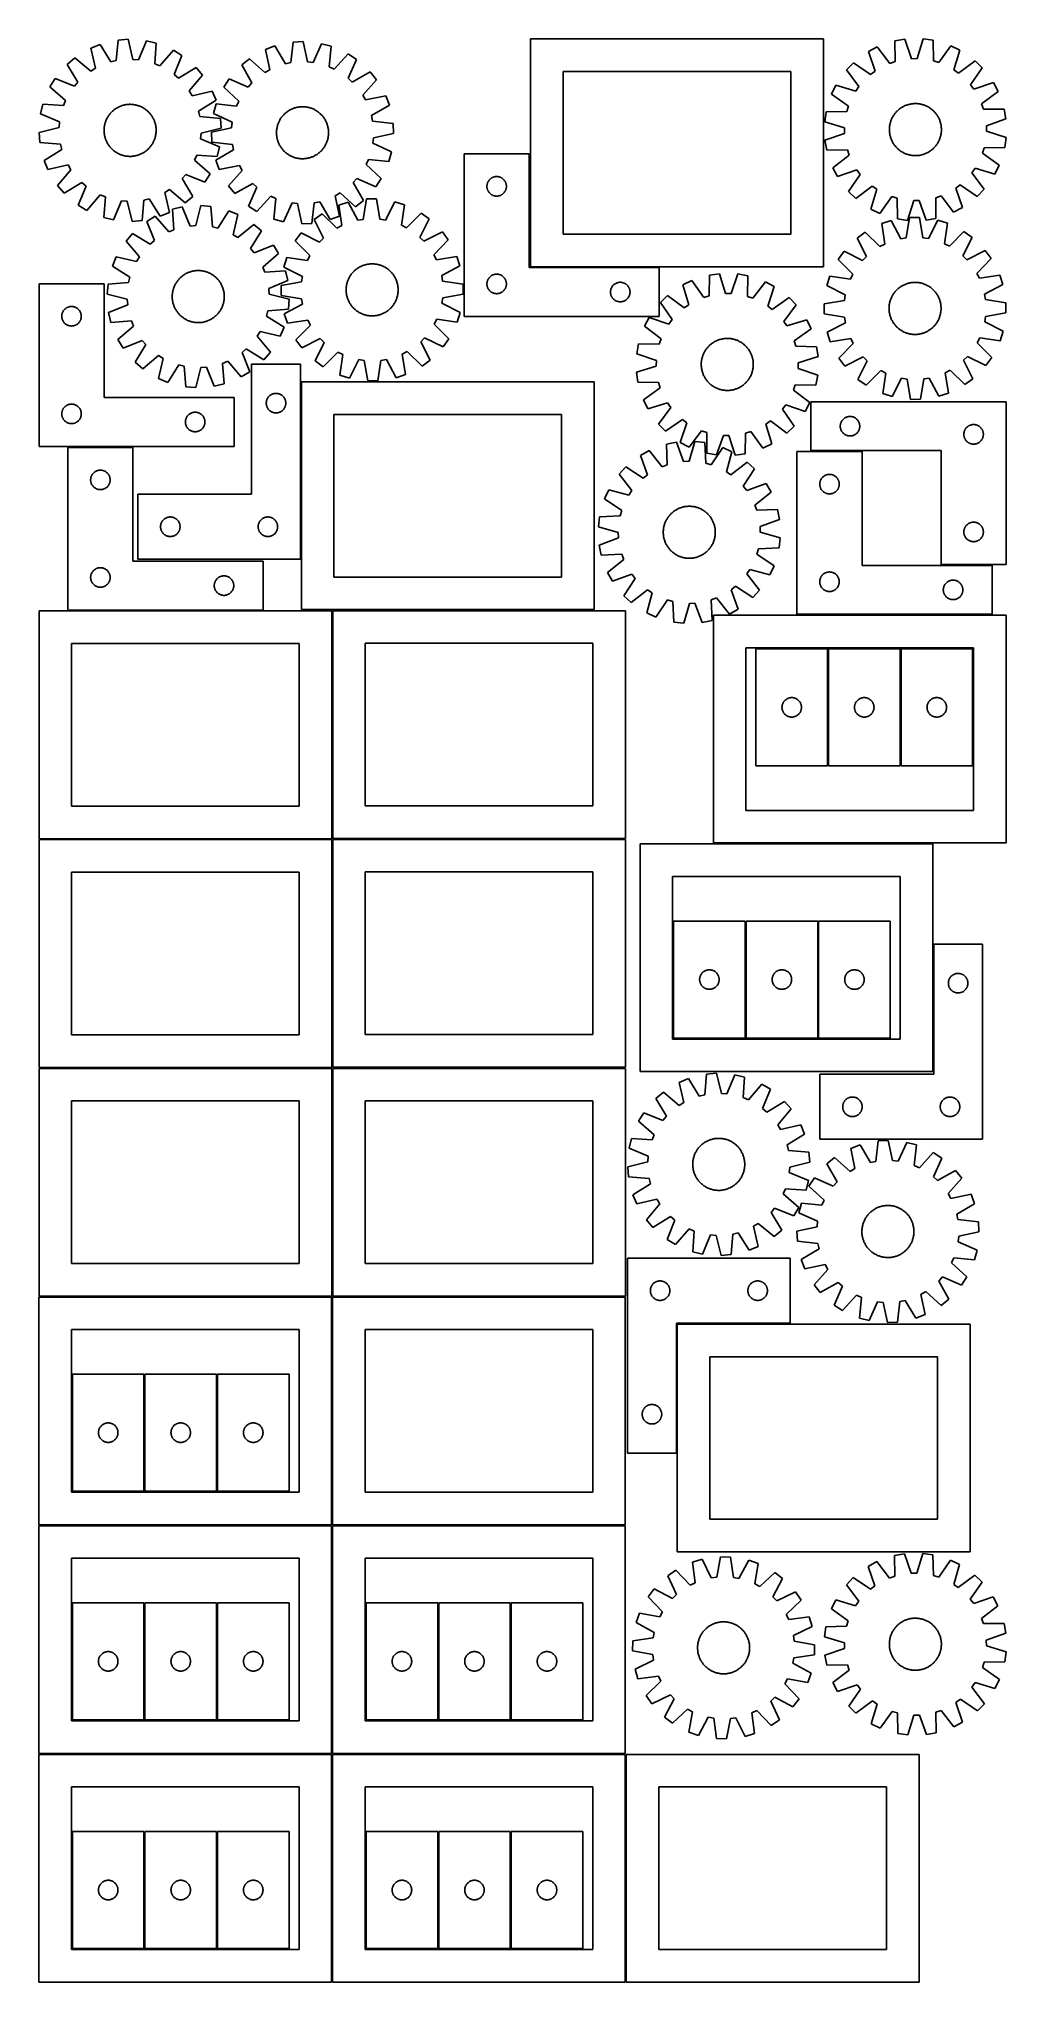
# Model space of a CAD drawing. Header units: millimetres. Extents: x 7 to 1493, y 7 to 2993.
import ezdxf

# ---------------------------------------------------------------- set-up
doc = ezdxf.new("R2010")
doc.units = ezdxf.units.MM
doc.layers.add('COMMON', color=5, linetype='CONTINUOUS', true_color=0x0000ff)
doc.layers.add('CUT', color=7, linetype='CONTINUOUS', true_color=0x000000)

msp = doc.modelspace()

# ---------------------------------------------------------------- linework, layer by layer
at = {"layer": 'COMMON'}
for p, q in [((762.471452, 2642.564239), (960.29007, 2642.564239)), ((409.350104, 2466.264461), (409.350104, 2193.588898)), ((51.115937, 2366.349137), (151.115937, 2366.349137)), ((351.115937, 2114.849137), (51.115937, 2114.849137)), ((457.49614, 2114.099136), (457.49614, 1764.54628)), ((1471.908982, 2108.285457), (1171.908982, 2108.285457)), ((1219.629723, 1875.975017), (1219.629723, 2055.975017)), ((1331.129724, 1875.975017), (1331.129724, 2055.975017)), ((6.74614, 1763.349135), (456.74614, 1763.349135)), ((457.49614, 1762.599135), (457.49614, 1413.046279)), ((908.246141, 1763.79628), (458.246141, 1763.79628)), ((1043.466743, 1756.785455), (1380.687059, 1756.785455)), ((1093.024078, 1637.559232), (1093.024078, 1457.559232)), ((1204.524079, 1637.559232), (1204.524079, 1457.559232)), ((1381.43706, 1406.035455), (1381.43706, 1601.999421)), ((456.74614, 1411.849135), (6.74614, 1411.849135)), ((457.496141, 1061.099134), (457.496141, 1411.049514)), ((6.74614, 1060.349133), (456.524767, 1060.349133)), ((457.274767, 1059.549513), (457.274767, 709.599133)), ((908.024768, 1060.299514), (458.246141, 1060.299514)), ((987.263693, 1017.902705), (987.263693, 819.402706)), ((1161.513693, 1018.652706), (988.013694, 1018.652706)), ((168.861785, 941.134732), (168.861785, 761.134732)), ((280.361786, 941.134732), (280.361786, 761.134732)), ((457.274767, 708.024779), (457.274767, 358.049512)), ((458.024768, 708.799512), (908.024768, 708.799512)), ((168.861786, 409.609952), (168.861786, 589.609952)), ((280.361786, 589.609952), (280.361786, 409.609952)), ((620.386627, 589.609952), (620.386627, 409.609952)), ((731.886628, 589.609952), (731.886628, 409.609952)), ((6.524767, 357.274778), (456.524767, 357.274778)), ((458.049608, 357.299511), (908.024768, 357.299511)), ((908.799608, 356.549511), (908.799608, 6.549511)), ((168.861785, 238.085217), (168.861785, 58.085217)), ((280.361786, 238.085217), (280.361786, 58.085217)), ((620.386627, 238.085217), (620.386627, 58.085217)), ((731.886628, 238.085217), (731.886628, 58.085217))]:
    msp.add_line(p, q, dxfattribs=at)
at = {"layer": 'CUT'}
for p, q in [((128.310049, 2991.648708), (125.599407, 2960.000214)), ((143.650324, 2992.834673), (128.310049, 2991.648708)), ((151.193203, 2961.978883), (143.650324, 2992.834673)), ((172.098073, 2990.556201), (159.740177, 2961.294329)), ((187.054024, 2986.943714), (172.098073, 2990.556201)), ((397.455226, 2988.458834), (393.822987, 2956.902827)), ((412.823557, 2989.19703), (397.455226, 2988.458834)), ((419.463592, 2958.134437), (412.823557, 2989.19703)), ((1212.471452, 2993.31424), (762.471452, 2993.31424)), ((762.471452, 2993.31424), (762.471452, 2643.31424)), ((1212.471452, 2643.31424), (1212.471452, 2993.31424)), ((1337.579737, 2993.045321), (1322.422043, 2990.404328)), ((1322.422043, 2990.404328), (1322.736693, 2958.641523)), ((1348.02587, 2963.04777), (1337.579737, 2993.045321)), ((1366.115191, 2993.485462), (1356.599194, 2963.180008)), ((1381.347127, 2991.313211), (1366.115191, 2993.485462)), ((1382.012237, 2959.555812), (1381.347127, 2991.313211)), ((61.973597, 2964.278657), (50.260146, 2954.302404)), ((86.212492, 2943.749392), (61.973597, 2964.278657)), ((100.550546, 2985.024826), (86.327561, 2979.156501)), ((86.327561, 2979.156501), (93.52951, 2948.219361)), ((117.259214, 2958.010104), (100.550546, 2985.024826)), ((125.599407, 2960.000214), (117.259214, 2958.010104)), ((159.740177, 2961.294329), (151.193203, 2961.978883)), ((184.692765, 2955.267237), (187.054024, 2986.943714)), ((213.405354, 2975.985921), (192.609881, 2951.975027)), ((226.512989, 2967.928599), (213.405354, 2975.985921)), ((214.478729, 2938.532148), (226.512989, 2967.928599)), ((330.348969, 2963.034536), (318.349628, 2953.404044)), ((353.979004, 2941.807285), (330.348969, 2963.034536)), ((369.514397, 2982.647129), (355.12636, 2977.195987)), ((355.12636, 2977.195987), (361.423239, 2946.062017)), ((385.428315, 2955.156731), (369.514397, 2982.647129)), ((427.986973, 2957.200976), (419.463592, 2958.134437)), ((441.19278, 2986.090099), (427.986973, 2957.200976)), ((456.037047, 2982.04309), (441.19278, 2986.090099)), ((452.753226, 2950.448925), (456.037047, 2982.04309)), ((482.057687, 2970.321651), (460.570988, 2946.927281)), ((482.038596, 2932.852505), (494.924829, 2961.885586)), ((494.924829, 2961.885586), (482.057687, 2970.321651)), ((1295.419225, 2981.167788), (1281.819513, 2973.972069)), ((1281.819513, 2973.972069), (1291.934009, 2943.861079)), ((1314.623841, 2955.866454), (1295.419225, 2981.167788)), ((1322.736693, 2958.641523), (1314.623841, 2955.866454)), ((1356.599194, 2963.180008), (1348.02587, 2963.04777)), ((1390.206816, 2957.032275), (1382.012237, 2959.555812)), ((1408.621967, 2982.91387), (1390.206816, 2957.032275)), ((1422.437136, 2976.141009), (1408.621967, 2982.91387)), ((1413.256117, 2945.732398), (1422.437136, 2976.141009)), ((1445.781511, 2959.724373), (1420.26981, 2940.800108)), ((1456.827589, 2949.013877), (1445.781511, 2959.724373)), ((31.695657, 2932.626944), (23.638334, 2919.519309)), ((61.092107, 2920.592684), (31.695657, 2932.626944)), ((50.260146, 2954.302404), (66.669709, 2927.104959)), ((93.52951, 2948.219361), (86.212492, 2943.749392)), ((192.609881, 2951.975027), (184.692765, 2955.267237)), ((220.991005, 2932.954547), (214.478729, 2938.532148)), ((248.188449, 2949.364109), (220.991005, 2932.954547)), ((237.635437, 2913.411764), (258.164702, 2937.650659)), ((258.164702, 2937.650659), (248.188449, 2949.364109)), ((299.161058, 2932.279069), (290.724992, 2919.411927)), ((328.194138, 2919.392836), (299.161058, 2932.279069)), ((318.349628, 2953.404044), (333.959241, 2925.739722)), ((361.423239, 2946.062017), (353.979004, 2941.807285)), ((393.822987, 2956.902827), (385.428315, 2955.156731)), ((460.570988, 2946.927281), (452.753226, 2950.448925)), ((488.385482, 2927.087402), (482.038596, 2932.852505)), ((516.049804, 2942.697015), (488.385482, 2927.087402)), ((504.453045, 2907.067639), (525.680296, 2930.697675)), ((525.680296, 2930.697675), (516.049804, 2942.697015)), ((1162.471452, 2943.31424), (812.471452, 2943.31424)), ((812.471452, 2943.31424), (812.471452, 2693.31424)), ((1162.471452, 2693.31424), (1162.471452, 2943.31424)), ((1258.992555, 2956.843268), (1248.282059, 2945.797191)), ((1248.282059, 2945.797191), (1267.206325, 2920.285489)), ((1285.075772, 2938.714823), (1258.992555, 2956.843268)), ((1291.934009, 2943.861079), (1285.075772, 2938.714823)), ((1420.26981, 2940.800108), (1413.256117, 2945.732398)), ((1438.699144, 2922.93066), (1456.827589, 2949.013877)), ((23.638334, 2919.519309), (47.649229, 2898.723836)), ((47.649229, 2898.723836), (44.357018, 2890.80672)), ((66.669709, 2927.104959), (61.092107, 2920.592684)), ((242.105406, 2906.094746), (237.635437, 2913.411764)), ((273.042546, 2913.296695), (242.105406, 2906.094746)), ((251.896149, 2882.365042), (278.910871, 2899.073709)), ((278.910871, 2899.073709), (273.042546, 2913.296695)), ((290.724992, 2919.411927), (314.119362, 2897.925228)), ((314.119362, 2897.925228), (310.597719, 2890.107466)), ((333.959241, 2925.739722), (328.194138, 2919.392836)), ((508.707777, 2899.623405), (504.453045, 2907.067639)), ((539.841747, 2905.920283), (508.707777, 2899.623405)), ((545.292889, 2891.532247), (539.841747, 2905.920283)), ((1231.865423, 2922.452815), (1225.092562, 2908.637646)), ((1225.092562, 2908.637646), (1250.974157, 2890.222495)), ((1262.274034, 2913.271796), (1231.865423, 2922.452815)), ((1267.206325, 2920.285489), (1262.274034, 2913.271796)), ((1443.8454, 2916.072423), (1438.699144, 2922.93066)), ((1473.95639, 2926.186919), (1443.8454, 2916.072423)), ((1455.850775, 2893.382591), (1481.152109, 2912.587207)), ((1481.152109, 2912.587207), (1473.95639, 2926.186919)), ((12.680541, 2893.167979), (9.068055, 2878.212027)), ((9.068055, 2878.212027), (38.329927, 2865.854131)), ((44.357018, 2890.80672), (12.680541, 2893.167979)), ((109.246677, 2866.765667), (109.701687, 2867.93698)), ((109.701687, 2867.93698), (110.193264, 2869.093422)), ((110.193264, 2869.093422), (110.720923, 2870.233853)), ((110.720923, 2870.233853), (111.284144, 2871.357147)), ((111.284144, 2871.357147), (111.88237, 2872.462195)), ((111.88237, 2872.462195), (112.515011, 2873.547908)), ((112.515011, 2873.547908), (113.181444, 2874.613213)), ((113.181444, 2874.613213), (113.881009, 2875.657059)), ((113.881009, 2875.657059), (114.613018, 2876.678416)), ((114.613018, 2876.678416), (115.376746, 2877.676277)), ((115.376746, 2877.676277), (116.171442, 2878.649655)), ((116.171442, 2878.649655), (116.99632, 2879.597592)), ((116.99632, 2879.597592), (117.850566, 2880.51915)), ((117.850566, 2880.51915), (118.733337, 2881.413422)), ((118.733337, 2881.413422), (119.643763, 2882.279523)), ((119.643763, 2882.279523), (120.580945, 2883.1166)), ((120.580945, 2883.1166), (121.543957, 2883.923827)), ((121.543957, 2883.923827), (122.531849, 2884.700406)), ((122.531849, 2884.700406), (123.543647, 2885.445571)), ((123.543647, 2885.445571), (124.578352, 2886.158587)), ((124.578352, 2886.158587), (125.634943, 2886.838751)), ((125.634943, 2886.838751), (126.712377, 2887.485391)), ((126.712377, 2887.485391), (127.809591, 2888.097869)), ((127.809591, 2888.097869), (128.925501, 2888.67558)), ((128.925501, 2888.67558), (130.059008, 2889.217954)), ((130.059008, 2889.217954), (131.208991, 2889.724457)), ((131.208991, 2889.724457), (132.374317, 2890.194588)), ((132.374317, 2890.194588), (133.553835, 2890.627883)), ((133.553835, 2890.627883), (134.746381, 2891.023914)), ((134.746381, 2891.023914), (135.950778, 2891.382292)), ((135.950778, 2891.382292), (137.165838, 2891.702661)), ((137.165838, 2891.702661), (138.390361, 2891.984707)), ((138.390361, 2891.984707), (139.623139, 2892.22815)), ((139.623139, 2892.22815), (140.862956, 2892.432751)), ((140.862956, 2892.432751), (142.108587, 2892.598307)), ((142.108587, 2892.598307), (143.358805, 2892.724655)), ((143.358805, 2892.724655), (144.612373, 2892.81167)), ((144.612373, 2892.81167), (145.868057, 2892.859267)), ((145.868057, 2892.859267), (147.124616, 2892.867399)), ((147.124616, 2892.867399), (148.380811, 2892.836057)), ((148.380811, 2892.836057), (149.635401, 2892.765272)), ((149.635401, 2892.765272), (150.887148, 2892.655115)), ((150.887148, 2892.655115), (152.134818, 2892.505694)), ((152.134818, 2892.505694), (153.377179, 2892.317156)), ((153.377179, 2892.317156), (154.613005, 2892.089688)), ((154.613005, 2892.089688), (155.841076, 2891.823514)), ((155.841076, 2891.823514), (157.06018, 2891.518896)), ((157.06018, 2891.518896), (158.269114, 2891.176136)), ((158.269114, 2891.176136), (159.466686, 2890.795572)), ((159.466686, 2890.795572), (160.651712, 2890.377578)), ((160.651712, 2890.377578), (161.823025, 2889.922569)), ((161.823025, 2889.922569), (162.979467, 2889.430992)), ((162.979467, 2889.430992), (164.119898, 2888.903332)), ((164.119898, 2888.903332), (165.243192, 2888.340112)), ((165.243192, 2888.340112), (166.348241, 2887.741886)), ((166.348241, 2887.741886), (167.433953, 2887.109244)), ((167.433953, 2887.109244), (168.499258, 2886.442812)), ((168.499258, 2886.442812), (169.543104, 2885.743246)), ((169.543104, 2885.743246), (170.564462, 2885.011238)), ((170.564462, 2885.011238), (171.562322, 2884.247509)), ((171.562322, 2884.247509), (172.535701, 2883.452814)), ((172.535701, 2883.452814), (173.483637, 2882.627936)), ((173.483637, 2882.627936), (174.405195, 2881.77369)), ((174.405195, 2881.77369), (175.299467, 2880.890918)), ((175.299467, 2880.890918), (176.165568, 2879.980492)), ((176.165568, 2879.980492), (177.002645, 2879.043311)), ((177.002645, 2879.043311), (177.809872, 2878.080299)), ((177.809872, 2878.080299), (178.586451, 2877.092406)), ((178.586451, 2877.092406), (179.331616, 2876.080608)), ((179.331616, 2876.080608), (180.044633, 2875.045903)), ((180.044633, 2875.045903), (180.724796, 2873.989312)), ((180.724796, 2873.989312), (181.371436, 2872.911878)), ((181.371436, 2872.911878), (181.983914, 2871.814665)), ((181.983914, 2871.814665), (182.561625, 2870.698754)), ((182.561625, 2870.698754), (183.103999, 2869.565248)), ((183.103999, 2869.565248), (183.610502, 2868.415264)), ((183.610502, 2868.415264), (184.080633, 2867.249938)), ((253.886259, 2874.024848), (251.896149, 2882.365042)), ((285.534753, 2871.314206), (253.886259, 2874.024848)), ((279.003553, 2893.391287), (274.956544, 2878.54702)), ((274.956544, 2878.54702), (303.845667, 2865.341213)), ((310.597719, 2890.107466), (279.003553, 2893.391287)), ((286.720718, 2855.973931), (285.534753, 2871.314206)), ((375.772898, 2866.483866), (376.333584, 2867.608428)), ((376.333584, 2867.608428), (376.929316, 2868.714823)), ((376.929316, 2868.714823), (377.559507, 2869.801959)), ((377.559507, 2869.801959), (378.223534, 2870.868765)), ((378.223534, 2870.868765), (378.920744, 2871.914186)), ((378.920744, 2871.914186), (379.650446, 2872.937192)), ((379.650446, 2872.937192), (380.411922, 2873.936773)), ((380.411922, 2873.936773), (381.20442, 2874.911941)), ((381.20442, 2874.911941), (382.027158, 2875.861736)), ((382.027158, 2875.861736), (382.879323, 2876.785219)), ((382.879323, 2876.785219), (383.760075, 2877.681479)), ((383.760075, 2877.681479), (384.668545, 2878.549632)), ((384.668545, 2878.549632), (385.603836, 2879.388821)), ((385.603836, 2879.388821), (386.565025, 2880.198217)), ((386.565025, 2880.198217), (387.551163, 2880.977023)), ((387.551163, 2880.977023), (388.561278, 2881.724469)), ((388.561278, 2881.724469), (389.594372, 2882.439817)), ((389.594372, 2882.439817), (390.649426, 2883.122362)), ((390.649426, 2883.122362), (391.725399, 2883.771431)), ((391.725399, 2883.771431), (392.821228, 2884.386382)), ((392.821228, 2884.386382), (393.935833, 2884.966608)), ((393.935833, 2884.966608), (395.068113, 2885.511538)), ((395.068113, 2885.511538), (396.216951, 2886.020633)), ((396.216951, 2886.020633), (397.381213, 2886.493392)), ((397.381213, 2886.493392), (398.559751, 2886.929346)), ((398.559751, 2886.929346), (399.7514, 2887.328067)), ((399.7514, 2887.328067), (400.954986, 2887.68916)), ((400.954986, 2887.68916), (402.16932, 2888.012269)), ((402.16932, 2888.012269), (403.393204, 2888.297076)), ((403.393204, 2888.297076), (404.62543, 2888.543299)), ((404.62543, 2888.543299), (405.864782, 2888.750696)), ((405.864782, 2888.750696), (407.110037, 2888.919061)), ((407.110037, 2888.919061), (408.359966, 2889.048229)), ((408.359966, 2889.048229), (409.613336, 2889.138072)), ((409.613336, 2889.138072), (410.868909, 2889.188501)), ((410.868909, 2889.188501), (412.125446, 2889.199467)), ((412.125446, 2889.199467), (413.381708, 2889.170959)), ((413.381708, 2889.170959), (414.636455, 2889.103004)), ((414.636455, 2889.103004), (415.888448, 2888.995671)), ((415.888448, 2888.995671), (417.136451, 2888.849064)), ((417.136451, 2888.849064), (418.379234, 2888.663329)), ((418.379234, 2888.663329), (419.61557, 2888.438649)), ((419.61557, 2888.438649), (420.844238, 2888.175246)), ((420.844238, 2888.175246), (422.064026, 2887.873379)), ((422.064026, 2887.873379), (423.273731, 2887.533346)), ((423.273731, 2887.533346), (424.472157, 2887.155484)), ((424.472157, 2887.155484), (425.658124, 2886.740165)), ((425.658124, 2886.740165), (426.83046, 2886.287798)), ((426.83046, 2886.287798), (427.988008, 2885.798831)), ((427.988008, 2885.798831), (429.129626, 2885.273745)), ((429.129626, 2885.273745), (430.254188, 2884.71306)), ((430.254188, 2884.71306), (431.360583, 2884.117328)), ((431.360583, 2884.117328), (432.44772, 2883.487137)), ((432.44772, 2883.487137), (433.514525, 2882.823109)), ((433.514525, 2882.823109), (434.559947, 2882.1259)), ((434.559947, 2882.1259), (435.582952, 2881.396197)), ((435.582952, 2881.396197), (436.582533, 2880.634721)), ((436.582533, 2880.634721), (437.557702, 2879.842223)), ((437.557702, 2879.842223), (438.507496, 2879.019486)), ((438.507496, 2879.019486), (439.430979, 2878.16732)), ((439.430979, 2878.16732), (440.327239, 2877.286568)), ((440.327239, 2877.286568), (441.195392, 2876.378098)), ((441.195392, 2876.378098), (442.034581, 2875.442807)), ((442.034581, 2875.442807), (442.843977, 2874.481618)), ((442.843977, 2874.481618), (443.622783, 2873.49548)), ((443.622783, 2873.49548), (444.370229, 2872.485365)), ((444.370229, 2872.485365), (445.085577, 2871.452271)), ((445.085577, 2871.452271), (445.768122, 2870.397217)), ((445.768122, 2870.397217), (446.417191, 2869.321245)), ((446.417191, 2869.321245), (447.032142, 2868.225415)), ((447.032142, 2868.225415), (447.612369, 2867.110811)), ((517.802491, 2875.618329), (545.292889, 2891.532247)), ((519.548587, 2867.223657), (517.802491, 2875.618329)), ((1216.693221, 2881.362806), (1214.52097, 2866.13087)), ((1248.45062, 2882.027916), (1216.693221, 2881.362806)), ((1250.974157, 2890.222495), (1248.45062, 2882.027916)), ((1316.054976, 2866.68094), (1316.471668, 2867.866425)), ((1316.471668, 2867.866425), (1316.925391, 2869.038237)), ((1316.925391, 2869.038237), (1317.415698, 2870.195218)), ((1317.415698, 2870.195218), (1317.942105, 2871.336228)), ((1317.942105, 2871.336228), (1318.504091, 2872.46014)), ((1318.504091, 2872.46014), (1319.101104, 2873.565844)), ((1319.101104, 2873.565844), (1319.732553, 2874.652251)), ((1319.732553, 2874.652251), (1320.397815, 2875.718287)), ((1320.397815, 2875.718287), (1321.096234, 2876.7629)), ((1321.096234, 2876.7629), (1321.827121, 2877.785061)), ((1321.827121, 2877.785061), (1322.589753, 2878.783759)), ((1322.589753, 2878.783759), (1323.383379, 2879.75801)), ((1323.383379, 2879.75801), (1324.207216, 2880.706851)), ((1324.207216, 2880.706851), (1325.06045, 2881.629347)), ((1325.06045, 2881.629347), (1325.942239, 2882.524587)), ((1325.942239, 2882.524587), (1326.851713, 2883.391688)), ((1326.851713, 2883.391688), (1327.787975, 2884.229793)), ((1327.787975, 2884.229793), (1328.7501, 2885.038077)), ((1328.7501, 2885.038077), (1329.737139, 2885.81574)), ((1329.737139, 2885.81574), (1330.748119, 2886.562016)), ((1330.748119, 2886.562016), (1331.78204, 2887.276168)), ((1331.78204, 2887.276168), (1332.837884, 2887.957491)), ((1332.837884, 2887.957491), (1333.914607, 2888.605314)), ((1333.914607, 2888.605314), (1335.011147, 2889.218996)), ((1335.011147, 2889.218996), (1336.126423, 2889.797932)), ((1336.126423, 2889.797932), (1337.259333, 2890.341551)), ((1337.259333, 2890.341551), (1338.40876, 2890.849316)), ((1338.40876, 2890.849316), (1339.573569, 2891.320726)), ((1339.573569, 2891.320726), (1340.75261, 2891.755315)), ((1340.75261, 2891.755315), (1341.94472, 2892.152656)), ((1341.94472, 2892.152656), (1343.148723, 2892.512356)), ((1343.148723, 2892.512356), (1344.363431, 2892.83406)), ((1344.363431, 2892.83406), (1345.587643, 2893.117449)), ((1345.587643, 2893.117449), (1346.820154, 2893.362246)), ((1346.820154, 2893.362246), (1348.059745, 2893.568208)), ((1348.059745, 2893.568208), (1349.305194, 2893.735131)), ((1349.305194, 2893.735131), (1350.555272, 2893.862852)), ((1350.555272, 2893.862852), (1351.808744, 2893.951244)), ((1351.808744, 2893.951244), (1353.064375, 2894.00022)), ((1353.064375, 2894.00022), (1354.320924, 2894.009731)), ((1354.320924, 2894.009731), (1355.577152, 2893.979768)), ((1355.577152, 2893.979768), (1356.831819, 2893.910361)), ((1356.831819, 2893.910361), (1358.083687, 2893.801579)), ((1358.083687, 2893.801579), (1359.33152, 2893.653528)), ((1359.33152, 2893.653528), (1360.574088, 2893.466354)), ((1360.574088, 2893.466354), (1361.810162, 2893.240243)), ((1361.810162, 2893.240243), (1363.038525, 2892.975417)), ((1363.038525, 2892.975417), (1364.257963, 2892.672139)), ((1364.257963, 2892.672139), (1365.467273, 2892.330706)), ((1365.467273, 2892.330706), (1366.665261, 2891.951457)), ((1366.665261, 2891.951457), (1367.850746, 2891.534765)), ((1367.850746, 2891.534765), (1369.022558, 2891.081041)), ((1369.022558, 2891.081041), (1370.179539, 2890.590734)), ((1370.179539, 2890.590734), (1371.320548, 2890.064328)), ((1371.320548, 2890.064328), (1372.44446, 2889.502341)), ((1372.44446, 2889.502341), (1373.550165, 2888.905328)), ((1373.550165, 2888.905328), (1374.636571, 2888.273879)), ((1374.636571, 2888.273879), (1375.702607, 2887.608617)), ((1375.702607, 2887.608617), (1376.747221, 2886.910198)), ((1376.747221, 2886.910198), (1377.769382, 2886.179312)), ((1377.769382, 2886.179312), (1378.76808, 2885.416679)), ((1378.76808, 2885.416679), (1379.74233, 2884.623053)), ((1379.74233, 2884.623053), (1380.691172, 2883.799216)), ((1380.691172, 2883.799216), (1381.613668, 2882.945982)), ((1381.613668, 2882.945982), (1382.508908, 2882.064193)), ((1382.508908, 2882.064193), (1383.376009, 2881.154719)), ((1383.376009, 2881.154719), (1384.214114, 2880.218457)), ((1384.214114, 2880.218457), (1385.022397, 2879.256332)), ((1385.022397, 2879.256332), (1385.800061, 2878.269293)), ((1385.800061, 2878.269293), (1386.546337, 2877.258314)), ((1386.546337, 2877.258314), (1387.260489, 2876.224392)), ((1387.260489, 2876.224392), (1387.941812, 2875.168549)), ((1387.941812, 2875.168549), (1388.589635, 2874.091825)), ((1388.589635, 2874.091825), (1389.203317, 2872.995285)), ((1389.203317, 2872.995285), (1389.782253, 2871.880009)), ((1389.782253, 2871.880009), (1390.325871, 2870.747099)), ((1390.325871, 2870.747099), (1390.833636, 2869.597672)), ((1390.833636, 2869.597672), (1391.305046, 2868.432864)), ((1391.305046, 2868.432864), (1391.739636, 2867.253822)), ((1458.625844, 2885.269739), (1455.850775, 2893.382591)), ((1490.388648, 2885.584389), (1458.625844, 2885.269739)), ((1463.03209, 2859.980562), (1493.029641, 2870.426695)), ((1493.029641, 2870.426695), (1490.388648, 2885.584389)), ((37.645372, 2857.307158), (6.789583, 2849.764279)), ((6.789583, 2849.764279), (7.975547, 2834.424004)), ((38.329927, 2865.854131), (37.645372, 2857.307158)), ((106.756857, 2853.238571), (106.788199, 2854.494765)), ((106.764988, 2851.982012), (106.756857, 2853.238571)), ((106.812585, 2850.726328), (106.764988, 2851.982012)), ((106.788199, 2854.494765), (106.858983, 2855.749356)), ((106.899601, 2849.472759), (106.812585, 2850.726328)), ((106.858983, 2855.749356), (106.96914, 2857.001103)), ((107.025949, 2848.222542), (106.899601, 2849.472759)), ((106.96914, 2857.001103), (107.118561, 2858.248773)), ((107.191505, 2846.976911), (107.025949, 2848.222542)), ((107.118561, 2858.248773), (107.307099, 2859.491134)), ((107.396105, 2845.737094), (107.191505, 2846.976911)), ((107.307099, 2859.491134), (107.534567, 2860.72696)), ((107.639549, 2844.504316), (107.396105, 2845.737094)), ((107.534567, 2860.72696), (107.800742, 2861.955031)), ((107.921594, 2843.279792), (107.639549, 2844.504316)), ((107.800742, 2861.955031), (108.105359, 2863.174135)), ((108.241964, 2842.064733), (107.921594, 2843.279792)), ((108.105359, 2863.174135), (108.448119, 2864.383069)), ((108.600341, 2840.860336), (108.241964, 2842.064733)), ((108.448119, 2864.383069), (108.828684, 2865.580641)), ((108.996373, 2839.66779), (108.600341, 2840.860336)), ((108.828684, 2865.580641), (109.246677, 2866.765667)), ((109.429668, 2838.488272), (108.996373, 2839.66779)), ((109.899799, 2837.322946), (109.429668, 2838.488272)), ((183.808614, 2837.80123), (183.317037, 2836.644788)), ((184.263623, 2838.972543), (183.808614, 2837.80123)), ((184.080633, 2867.249938), (184.513928, 2866.070421)), ((184.681617, 2840.15757), (184.263623, 2838.972543)), ((184.513928, 2866.070421), (184.909959, 2864.877875)), ((185.062181, 2841.355141), (184.681617, 2840.15757)), ((184.909959, 2864.877875), (185.268337, 2863.673478)), ((185.404942, 2842.564076), (185.062181, 2841.355141)), ((185.268337, 2863.673478), (185.588706, 2862.458418)), ((185.709559, 2843.78318), (185.404942, 2842.564076)), ((185.588706, 2862.458418), (185.870752, 2861.233895)), ((185.975733, 2845.011251), (185.709559, 2843.78318)), ((185.870752, 2861.233895), (186.114195, 2860.001116)), ((186.203201, 2846.247076), (185.975733, 2845.011251)), ((186.114195, 2860.001116), (186.318796, 2858.7613)), ((186.391739, 2847.489437), (186.203201, 2846.247076)), ((186.318796, 2858.7613), (186.484352, 2857.515668)), ((186.54116, 2848.737107), (186.391739, 2847.489437)), ((186.484352, 2857.515668), (186.6107, 2856.265451)), ((186.651317, 2849.988855), (186.54116, 2848.737107)), ((186.6107, 2856.265451), (186.697715, 2855.011882)), ((186.722102, 2851.243445), (186.651317, 2849.988855)), ((186.697715, 2855.011882), (186.745312, 2853.756198)), ((186.753444, 2852.499639), (186.722102, 2851.243445)), ((186.745312, 2853.756198), (186.753444, 2852.499639)), ((255.180374, 2839.884079), (255.864928, 2848.431052)), ((284.442246, 2827.526183), (255.180374, 2839.884079)), ((255.864928, 2848.431052), (286.720718, 2855.973931)), ((302.912206, 2856.817832), (271.849613, 2850.177797)), ((271.849613, 2850.177797), (272.58781, 2834.809465)), ((303.845667, 2865.341213), (302.912206, 2856.817832)), ((371.847176, 2849.479686), (371.875685, 2850.735948)), ((371.858142, 2848.223148), (371.847176, 2849.479686)), ((371.908572, 2846.967575), (371.858142, 2848.223148)), ((371.875685, 2850.735948), (371.943639, 2851.990695)), ((371.998414, 2845.714206), (371.908572, 2846.967575)), ((371.943639, 2851.990695), (372.050973, 2853.242688)), ((372.127582, 2844.464277), (371.998414, 2845.714206)), ((372.050973, 2853.242688), (372.197579, 2854.490691)), ((372.295947, 2843.219022), (372.127582, 2844.464277)), ((372.197579, 2854.490691), (372.383314, 2855.733474)), ((372.503344, 2841.97967), (372.295947, 2843.219022)), ((372.383314, 2855.733474), (372.607994, 2856.96981)), ((372.749567, 2840.747444), (372.503344, 2841.97967)), ((372.607994, 2856.96981), (372.871398, 2858.198478)), ((373.034374, 2839.52356), (372.749567, 2840.747444)), ((372.871398, 2858.198478), (373.173265, 2859.418266)), ((373.357484, 2838.309226), (373.034374, 2839.52356)), ((373.173265, 2859.418266), (373.513297, 2860.627971)), ((373.718577, 2837.10564), (373.357484, 2838.309226)), ((373.513297, 2860.627971), (373.891159, 2861.826397)), ((373.891159, 2861.826397), (374.306479, 2863.012364)), ((374.306479, 2863.012364), (374.758845, 2864.1847)), ((374.758845, 2864.1847), (375.247813, 2865.342248)), ((375.247813, 2865.342248), (375.772898, 2866.483866)), ((447.612369, 2867.110811), (448.157298, 2865.97853)), ((448.157298, 2865.97853), (448.666394, 2864.829692)), ((448.666394, 2864.829692), (449.139152, 2863.66543)), ((449.139152, 2863.66543), (449.575106, 2862.486893)), ((449.575106, 2862.486893), (449.973827, 2861.295243)), ((450.179106, 2837.772913), (449.801244, 2836.574486)), ((449.973827, 2861.295243), (450.33492, 2860.091657)), ((450.519139, 2838.982617), (450.179106, 2837.772913)), ((450.33492, 2860.091657), (450.658029, 2858.877323)), ((450.821006, 2840.202405), (450.519139, 2838.982617)), ((450.658029, 2858.877323), (450.942836, 2857.653439)), ((451.084409, 2841.431074), (450.821006, 2840.202405)), ((450.942836, 2857.653439), (451.18906, 2856.421213)), ((451.309089, 2842.667409), (451.084409, 2841.431074)), ((451.18906, 2856.421213), (451.396456, 2855.181861)), ((451.494824, 2843.910192), (451.309089, 2842.667409)), ((451.396456, 2855.181861), (451.564821, 2853.936606)), ((451.641431, 2845.158196), (451.494824, 2843.910192)), ((451.564821, 2853.936606), (451.693989, 2852.686677)), ((451.748764, 2846.410189), (451.641431, 2845.158196)), ((451.693989, 2852.686677), (451.783832, 2851.433308)), ((451.816719, 2847.664935), (451.748764, 2846.410189)), ((451.783832, 2851.433308), (451.834261, 2850.177735)), ((451.845227, 2848.921197), (451.816719, 2847.664935)), ((451.834261, 2850.177735), (451.845227, 2848.921197)), ((551.104594, 2863.591418), (519.548587, 2867.223657)), ((519.846736, 2833.05967), (520.780197, 2841.583051)), ((520.780197, 2841.583051), (551.84279, 2848.223086)), ((551.84279, 2848.223086), (551.104594, 2863.591418)), ((1214.52097, 2866.13087), (1244.826424, 2856.614874)), ((1244.958662, 2848.04155), (1214.961112, 2837.595417)), ((1244.826424, 2856.614874), (1244.958662, 2848.04155)), ((1313.996701, 2854.336604), (1314.026664, 2855.592832)), ((1314.006212, 2853.080054), (1313.996701, 2854.336604)), ((1314.055188, 2851.824424), (1314.006212, 2853.080054)), ((1314.026664, 2855.592832), (1314.096071, 2856.847499)), ((1314.14358, 2850.570951), (1314.055188, 2851.824424)), ((1314.096071, 2856.847499), (1314.204854, 2858.099367)), ((1314.271301, 2849.320873), (1314.14358, 2850.570951)), ((1314.204854, 2858.099367), (1314.352905, 2859.3472)), ((1314.438224, 2848.075424), (1314.271301, 2849.320873)), ((1314.352905, 2859.3472), (1314.540078, 2860.589767)), ((1314.644186, 2846.835833), (1314.438224, 2848.075424)), ((1314.540078, 2860.589767), (1314.766189, 2861.825842)), ((1314.888983, 2845.603323), (1314.644186, 2846.835833)), ((1314.766189, 2861.825842), (1315.031015, 2863.054204)), ((1315.172373, 2844.37911), (1314.888983, 2845.603323)), ((1315.031015, 2863.054204), (1315.334294, 2864.273642)), ((1315.494076, 2843.164403), (1315.172373, 2844.37911)), ((1315.334294, 2864.273642), (1315.675726, 2865.482952)), ((1315.853776, 2841.9604), (1315.494076, 2843.164403)), ((1315.675726, 2865.482952), (1316.054976, 2866.68094)), ((1316.251117, 2840.768289), (1315.853776, 2841.9604)), ((1316.685707, 2839.589248), (1316.251117, 2840.768289)), ((1317.157117, 2838.424439), (1316.685707, 2839.589248)), ((1317.664882, 2837.275013), (1317.157117, 2838.424439)), ((1390.575055, 2837.826893), (1390.048648, 2836.685884)), ((1391.065362, 2838.983875), (1390.575055, 2837.826893)), ((1391.519085, 2840.155686), (1391.065362, 2838.983875)), ((1391.935777, 2841.341171), (1391.519085, 2840.155686)), ((1391.739636, 2867.253822), (1392.136977, 2866.061712)), ((1392.315027, 2842.53916), (1391.935777, 2841.341171)), ((1392.136977, 2866.061712), (1392.496677, 2864.857709)), ((1392.656459, 2843.74847), (1392.315027, 2842.53916)), ((1392.496677, 2864.857709), (1392.81838, 2863.643002)), ((1392.959738, 2844.967908), (1392.656459, 2843.74847)), ((1392.81838, 2863.643002), (1393.10177, 2862.418789)), ((1393.224564, 2846.19627), (1392.959738, 2844.967908)), ((1393.10177, 2862.418789), (1393.346567, 2861.186279)), ((1393.450675, 2847.432345), (1393.224564, 2846.19627)), ((1393.346567, 2861.186279), (1393.552529, 2859.946687)), ((1393.637848, 2848.674912), (1393.450675, 2847.432345)), ((1393.552529, 2859.946687), (1393.719452, 2858.701238)), ((1393.785899, 2849.922745), (1393.637848, 2848.674912)), ((1393.719452, 2858.701238), (1393.847173, 2857.451161)), ((1393.894682, 2851.174613), (1393.785899, 2849.922745)), ((1393.847173, 2857.451161), (1393.935565, 2856.197688)), ((1393.964089, 2852.42928), (1393.894682, 2851.174613)), ((1393.935565, 2856.197688), (1393.98454, 2854.942057)), ((1393.994052, 2853.685508), (1393.964089, 2852.42928)), ((1393.98454, 2854.942057), (1393.994052, 2853.685508)), ((1463.164329, 2851.407238), (1463.03209, 2859.980562)), ((1493.469783, 2841.891242), (1463.164329, 2851.407238)), ((1491.297531, 2826.659306), (1493.469783, 2841.891242)), ((7.975547, 2834.424004), (39.624041, 2831.713362)), ((41.614151, 2823.373168), (14.599429, 2806.664501)), ((39.624041, 2831.713362), (41.614151, 2823.373168)), ((110.406301, 2836.172963), (109.899799, 2837.322946)), ((110.948676, 2835.039456), (110.406301, 2836.172963)), ((111.526387, 2833.923546), (110.948676, 2835.039456)), ((112.138864, 2832.826332), (111.526387, 2833.923546)), ((112.785504, 2831.748898), (112.138864, 2832.826332)), ((113.465668, 2830.692307), (112.785504, 2831.748898)), ((114.178684, 2829.657602), (113.465668, 2830.692307)), ((114.92385, 2828.645804), (114.178684, 2829.657602)), ((115.700429, 2827.657912), (114.92385, 2828.645804)), ((116.507655, 2826.694899), (115.700429, 2827.657912)), ((117.344732, 2825.757718), (116.507655, 2826.694899)), ((118.210834, 2824.847292), (117.344732, 2825.757718)), ((119.105105, 2823.964521), (118.210834, 2824.847292)), ((120.026664, 2823.110274), (119.105105, 2823.964521)), ((120.9746, 2822.285397), (120.026664, 2823.110274)), ((121.947979, 2821.490701), (120.9746, 2822.285397)), ((122.945839, 2820.726972), (121.947979, 2821.490701)), ((123.967196, 2819.994964), (122.945839, 2820.726972)), ((125.011042, 2819.295399), (123.967196, 2819.994964)), ((126.076347, 2818.628966), (125.011042, 2819.295399)), ((127.16206, 2817.996325), (126.076347, 2818.628966)), ((128.267108, 2817.398099), (127.16206, 2817.996325)), ((129.390402, 2816.834878), (128.267108, 2817.398099)), ((130.530833, 2816.307219), (129.390402, 2816.834878)), ((131.687276, 2815.815642), (130.530833, 2816.307219)), ((132.858588, 2815.360632), (131.687276, 2815.815642)), ((134.043615, 2814.942639), (132.858588, 2815.360632)), ((135.241186, 2814.562074), (134.043615, 2814.942639)), ((136.450121, 2814.219314), (135.241186, 2814.562074)), ((137.669225, 2813.914696), (136.450121, 2814.219314)), ((138.897296, 2813.648522), (137.669225, 2813.914696)), ((140.133121, 2813.421054), (138.897296, 2813.648522)), ((141.375482, 2813.232516), (140.133121, 2813.421054)), ((142.623152, 2813.083095), (141.375482, 2813.232516)), ((143.8749, 2812.972938), (142.623152, 2813.083095)), ((145.12949, 2812.902153), (143.8749, 2812.972938)), ((146.385684, 2812.870811), (145.12949, 2812.902153)), ((147.642243, 2812.878943), (146.385684, 2812.870811)), ((148.897927, 2812.92654), (147.642243, 2812.878943)), ((150.151496, 2813.013556), (148.897927, 2812.92654)), ((151.401713, 2813.139904), (150.151496, 2813.013556)), ((152.647345, 2813.30546), (151.401713, 2813.139904)), ((153.887161, 2813.51006), (152.647345, 2813.30546)), ((155.11994, 2813.753503), (153.887161, 2813.51006)), ((156.344463, 2814.035549), (155.11994, 2813.753503)), ((157.559523, 2814.355919), (156.344463, 2814.035549)), ((158.76392, 2814.714296), (157.559523, 2814.355919)), ((159.956466, 2815.110328), (158.76392, 2814.714296)), ((161.135984, 2815.543623), (159.956466, 2815.110328)), ((162.301309, 2816.013754), (161.135984, 2815.543623)), ((163.451293, 2816.520256), (162.301309, 2816.013754)), ((164.584799, 2817.062631), (163.451293, 2816.520256)), ((165.70071, 2817.640342), (164.584799, 2817.062631)), ((166.797923, 2818.252819), (165.70071, 2817.640342)), ((167.875357, 2818.899459), (166.797923, 2818.252819)), ((168.931948, 2819.579623), (167.875357, 2818.899459)), ((169.966653, 2820.292639), (168.931948, 2819.579623)), ((170.978451, 2821.037805), (169.966653, 2820.292639)), ((171.966344, 2821.814384), (170.978451, 2821.037805)), ((172.929356, 2822.62161), (171.966344, 2821.814384)), ((173.866537, 2823.458687), (172.929356, 2822.62161)), ((174.776963, 2824.324789), (173.866537, 2823.458687)), ((175.659735, 2825.21906), (174.776963, 2824.324789)), ((176.513981, 2826.140619), (175.659735, 2825.21906)), ((177.338859, 2827.088555), (176.513981, 2826.140619)), ((178.133554, 2828.061934), (177.338859, 2827.088555)), ((178.897283, 2829.059794), (178.133554, 2828.061934)), ((179.629291, 2830.081151), (178.897283, 2829.059794)), ((180.328857, 2831.124997), (179.629291, 2830.081151)), ((180.995289, 2832.190302), (180.328857, 2831.124997)), ((181.627931, 2833.276015), (180.995289, 2832.190302)), ((182.226157, 2834.381063), (181.627931, 2833.276015)), ((182.789377, 2835.504357), (182.226157, 2834.381063)), ((183.317037, 2836.644788), (182.789377, 2835.504357)), ((245.861072, 2807.014375), (249.153282, 2814.93149)), ((249.153282, 2814.93149), (280.829759, 2812.570231)), ((272.58781, 2834.809465), (304.143817, 2831.177227)), ((305.889912, 2822.782555), (278.399515, 2806.868637)), ((280.829759, 2812.570231), (284.442246, 2827.526183)), ((304.143817, 2831.177227), (305.889912, 2822.782555)), ((374.117297, 2835.913991), (373.718577, 2837.10564)), ((374.553252, 2834.735453), (374.117297, 2835.913991)), ((375.02601, 2833.571191), (374.553252, 2834.735453)), ((375.535105, 2832.422353), (375.02601, 2833.571191)), ((376.080035, 2831.290073), (375.535105, 2832.422353)), ((376.660262, 2830.175468), (376.080035, 2831.290073)), ((377.275213, 2829.079639), (376.660262, 2830.175468)), ((377.924281, 2828.003666), (377.275213, 2829.079639)), ((378.606826, 2826.948612), (377.924281, 2828.003666)), ((379.322175, 2825.915518), (378.606826, 2826.948612)), ((380.069621, 2824.905403), (379.322175, 2825.915518)), ((380.848426, 2823.919265), (380.069621, 2824.905403)), ((381.657823, 2822.958076), (380.848426, 2823.919265)), ((382.497011, 2822.022785), (381.657823, 2822.958076)), ((383.365164, 2821.114315), (382.497011, 2822.022785)), ((384.261424, 2820.233563), (383.365164, 2821.114315)), ((385.184907, 2819.381398), (384.261424, 2820.233563)), ((386.134702, 2818.55866), (385.184907, 2819.381398)), ((387.109871, 2817.766162), (386.134702, 2818.55866)), ((388.109451, 2817.004686), (387.109871, 2817.766162)), ((389.132457, 2816.274983), (388.109451, 2817.004686)), ((390.177878, 2815.577774), (389.132457, 2816.274983)), ((391.244684, 2814.913746), (390.177878, 2815.577774)), ((392.331821, 2814.283556), (391.244684, 2814.913746)), ((393.438216, 2813.687823), (392.331821, 2814.283556)), ((394.562777, 2813.127138), (393.438216, 2813.687823)), ((395.704395, 2812.602052), (394.562777, 2813.127138)), ((396.861944, 2812.113085), (395.704395, 2812.602052)), ((398.034279, 2811.660719), (396.861944, 2812.113085)), ((399.220246, 2811.245399), (398.034279, 2811.660719)), ((400.418673, 2810.867537), (399.220246, 2811.245399)), ((401.628377, 2810.527505), (400.418673, 2810.867537)), ((402.848165, 2810.225638), (401.628377, 2810.527505)), ((404.076834, 2809.962234), (402.848165, 2810.225638)), ((405.313169, 2809.737554), (404.076834, 2809.962234)), ((406.555952, 2809.551819), (405.313169, 2809.737554)), ((407.803956, 2809.405213), (406.555952, 2809.551819)), ((409.055949, 2809.297879), (407.803956, 2809.405213)), ((410.310695, 2809.229925), (409.055949, 2809.297879)), ((411.566957, 2809.201416), (410.310695, 2809.229925)), ((412.823495, 2809.212382), (411.566957, 2809.201416)), ((414.079068, 2809.262811), (412.823495, 2809.212382)), ((415.332438, 2809.352654), (414.079068, 2809.262811)), ((416.582367, 2809.481822), (415.332438, 2809.352654)), ((417.827621, 2809.650187), (416.582367, 2809.481822)), ((419.066974, 2809.857584), (417.827621, 2809.650187)), ((420.2992, 2810.103807), (419.066974, 2809.857584)), ((421.523083, 2810.388614), (420.2992, 2810.103807)), ((422.737417, 2810.711724), (421.523083, 2810.388614)), ((423.941003, 2811.072817), (422.737417, 2810.711724)), ((425.132653, 2811.471537), (423.941003, 2811.072817)), ((426.31119, 2811.907492), (425.132653, 2811.471537)), ((427.475452, 2812.38025), (426.31119, 2811.907492)), ((428.624291, 2812.889345), (427.475452, 2812.38025)), ((429.756571, 2813.434275), (428.624291, 2812.889345)), ((430.871175, 2814.014502), (429.756571, 2813.434275)), ((431.967005, 2814.629453), (430.871175, 2814.014502)), ((433.042977, 2815.278521), (431.967005, 2814.629453)), ((434.098031, 2815.961066), (433.042977, 2815.278521)), ((435.131125, 2816.676415), (434.098031, 2815.961066)), ((436.14124, 2817.423861), (435.131125, 2816.676415)), ((437.127379, 2818.202666), (436.14124, 2817.423861)), ((438.088567, 2819.012062), (437.127379, 2818.202666)), ((439.023858, 2819.851251), (438.088567, 2819.012062)), ((439.932328, 2820.719404), (439.023858, 2819.851251)), ((440.81308, 2821.615664), (439.932328, 2820.719404)), ((441.665246, 2822.539147), (440.81308, 2821.615664)), ((442.487983, 2823.488942), (441.665246, 2822.539147)), ((443.280481, 2824.464111), (442.487983, 2823.488942)), ((444.041957, 2825.463691), (443.280481, 2824.464111)), ((444.77166, 2826.486697), (444.041957, 2825.463691)), ((445.468869, 2827.532118), (444.77166, 2826.486697)), ((446.132897, 2828.598924), (445.468869, 2827.532118)), ((446.763088, 2829.686061), (446.132897, 2828.598924)), ((447.35882, 2830.792456), (446.763088, 2829.686061)), ((447.919505, 2831.917017), (447.35882, 2830.792456)), ((448.444591, 2833.058635), (447.919505, 2831.917017)), ((448.933558, 2834.216184), (448.444591, 2833.058635)), ((449.385925, 2835.388519), (448.933558, 2834.216184)), ((449.801244, 2836.574486), (449.385925, 2835.388519)), ((509.573041, 2800.475655), (513.094685, 2808.293417)), ((513.094685, 2808.293417), (544.68885, 2805.009597)), ((548.735859, 2819.853864), (519.846736, 2833.05967)), ((544.68885, 2805.009597), (548.735859, 2819.853864)), ((760.29007, 2816.814239), (660.29007, 2816.814239)), ((660.29007, 2816.814239), (660.29007, 2566.814239)), ((760.29007, 2641.814239), (760.29007, 2816.814239)), ((1214.961112, 2837.595417), (1217.602105, 2822.437722)), ((1217.602105, 2822.437722), (1249.364909, 2822.752372)), ((1252.139978, 2814.639521), (1226.838644, 2795.434905)), ((1249.364909, 2822.752372), (1252.139978, 2814.639521)), ((1318.2085, 2836.142102), (1317.664882, 2837.275013)), ((1318.787436, 2835.026827), (1318.2085, 2836.142102)), ((1319.401118, 2833.930286), (1318.787436, 2835.026827)), ((1320.048941, 2832.853563), (1319.401118, 2833.930286)), ((1320.730264, 2831.79772), (1320.048941, 2832.853563)), ((1321.444416, 2830.763798), (1320.730264, 2831.79772)), ((1322.190692, 2829.752819), (1321.444416, 2830.763798)), ((1322.968356, 2828.76578), (1322.190692, 2829.752819)), ((1323.776639, 2827.803654), (1322.968356, 2828.76578)), ((1324.614744, 2826.867393), (1323.776639, 2827.803654)), ((1325.481845, 2825.957918), (1324.614744, 2826.867393)), ((1326.377085, 2825.076129), (1325.481845, 2825.957918)), ((1327.299581, 2824.222895), (1326.377085, 2825.076129)), ((1328.248422, 2823.399059), (1327.299581, 2824.222895)), ((1329.222673, 2822.605433), (1328.248422, 2823.399059)), ((1330.221371, 2821.8428), (1329.222673, 2822.605433)), ((1331.243532, 2821.111914), (1330.221371, 2821.8428)), ((1332.288145, 2820.413495), (1331.243532, 2821.111914)), ((1333.354182, 2819.748232), (1332.288145, 2820.413495)), ((1334.440588, 2819.116783), (1333.354182, 2819.748232)), ((1335.546293, 2818.519771), (1334.440588, 2819.116783)), ((1336.670204, 2817.957784), (1335.546293, 2818.519771)), ((1337.811214, 2817.431377), (1336.670204, 2817.957784)), ((1338.968195, 2816.94107), (1337.811214, 2817.431377)), ((1340.140007, 2816.487347), (1338.968195, 2816.94107)), ((1341.325492, 2816.070655), (1340.140007, 2816.487347)), ((1342.52348, 2815.691405), (1341.325492, 2816.070655)), ((1343.73279, 2815.349973), (1342.52348, 2815.691405)), ((1344.952228, 2815.046694), (1343.73279, 2815.349973)), ((1346.180591, 2814.781869), (1344.952228, 2815.046694)), ((1347.416665, 2814.555758), (1346.180591, 2814.781869)), ((1348.659232, 2814.368584), (1347.416665, 2814.555758)), ((1349.907066, 2814.220533), (1348.659232, 2814.368584)), ((1351.158934, 2814.11175), (1349.907066, 2814.220533)), ((1352.413601, 2814.042343), (1351.158934, 2814.11175)), ((1353.669829, 2814.012381), (1352.413601, 2814.042343)), ((1354.926378, 2814.021892), (1353.669829, 2814.012381)), ((1356.182009, 2814.070868), (1354.926378, 2814.021892)), ((1357.435481, 2814.159259), (1356.182009, 2814.070868)), ((1358.685559, 2814.28698), (1357.435481, 2814.159259)), ((1359.931008, 2814.453904), (1358.685559, 2814.28698)), ((1361.170599, 2814.659866), (1359.931008, 2814.453904)), ((1362.40311, 2814.904662), (1361.170599, 2814.659866)), ((1363.627322, 2815.188052), (1362.40311, 2814.904662)), ((1364.84203, 2815.509756), (1363.627322, 2815.188052)), ((1366.046033, 2815.869455), (1364.84203, 2815.509756)), ((1367.238143, 2816.266796), (1366.046033, 2815.869455)), ((1368.417184, 2816.701386), (1367.238143, 2816.266796)), ((1369.581993, 2817.172796), (1368.417184, 2816.701386)), ((1370.73142, 2817.680561), (1369.581993, 2817.172796)), ((1371.86433, 2818.22418), (1370.73142, 2817.680561)), ((1372.979606, 2818.803116), (1371.86433, 2818.22418)), ((1374.076146, 2819.416798), (1372.979606, 2818.803116)), ((1375.152869, 2820.06462), (1374.076146, 2819.416798)), ((1376.208713, 2820.745944), (1375.152869, 2820.06462)), ((1377.242634, 2821.460096), (1376.208713, 2820.745944)), ((1378.253613, 2822.206372), (1377.242634, 2821.460096)), ((1379.240653, 2822.984035), (1378.253613, 2822.206372)), ((1380.202778, 2823.792318), (1379.240653, 2822.984035)), ((1381.13904, 2824.630424), (1380.202778, 2823.792318)), ((1382.048514, 2825.497524), (1381.13904, 2824.630424)), ((1382.930303, 2826.392764), (1382.048514, 2825.497524)), ((1383.783537, 2827.31526), (1382.930303, 2826.392764)), ((1384.607373, 2828.264102), (1383.783537, 2827.31526)), ((1385.401, 2829.238352), (1384.607373, 2828.264102)), ((1386.163632, 2830.237051), (1385.401, 2829.238352)), ((1386.894519, 2831.259211), (1386.163632, 2830.237051)), ((1387.592938, 2832.303825), (1386.894519, 2831.259211)), ((1388.2582, 2833.369861), (1387.592938, 2832.303825)), ((1388.889649, 2834.456267), (1388.2582, 2833.369861)), ((1389.486661, 2835.561972), (1388.889649, 2834.456267)), ((1390.048648, 2836.685884), (1389.486661, 2835.561972)), ((1457.016596, 2817.799616), (1459.540133, 2825.994196)), ((1482.898191, 2799.384466), (1457.016596, 2817.799616)), ((1459.540133, 2825.994196), (1491.297531, 2826.659306)), ((14.599429, 2806.664501), (20.467754, 2792.441516)), ((20.467754, 2792.441516), (51.404895, 2799.643465)), ((55.874864, 2792.326447), (35.345599, 2768.087552)), ((51.404895, 2799.643465), (55.874864, 2792.326447)), ((226.840592, 2778.633251), (232.418193, 2785.145527)), ((243.250155, 2751.435806), (226.840592, 2778.633251)), ((232.418193, 2785.145527), (261.814644, 2773.111266)), ((269.871966, 2786.218901), (245.861072, 2807.014375)), ((261.814644, 2773.111266), (269.871966, 2786.218901)), ((278.399515, 2806.868637), (283.850657, 2792.4806)), ((283.850657, 2792.4806), (314.984626, 2798.777478)), ((319.239358, 2791.333244), (298.012108, 2767.703209)), ((314.984626, 2798.777478), (319.239358, 2791.333244)), ((489.733162, 2772.661162), (495.498266, 2779.008047)), ((495.498266, 2779.008047), (524.531346, 2766.121815)), ((532.967411, 2778.988957), (509.573041, 2800.475655)), ((524.531346, 2766.121815), (532.967411, 2778.988957)), ((700.10097, 2777.822519), (700.681173, 2778.332445)), ((700.681173, 2778.332445), (701.286856, 2778.811827)), ((701.286856, 2778.811827), (701.916414, 2779.259394)), ((701.916414, 2779.259394), (702.568178, 2779.673958)), ((702.568178, 2779.673958), (703.240419, 2780.054421)), ((703.240419, 2780.054421), (703.931354, 2780.399773)), ((703.931354, 2780.399773), (704.639152, 2780.709098)), ((704.639152, 2780.709098), (705.361935, 2780.981577)), ((705.361935, 2780.981577), (706.097786, 2781.216487)), ((706.097786, 2781.216487), (706.844754, 2781.413204)), ((706.844754, 2781.413204), (707.600859, 2781.571208)), ((707.600859, 2781.571208), (708.364095, 2781.690079)), ((708.364095, 2781.690079), (709.132438, 2781.769502)), ((709.132438, 2781.769502), (709.903852, 2781.809266)), ((709.903852, 2781.809266), (710.676289, 2781.809266)), ((710.676289, 2781.809266), (711.447702, 2781.769502)), ((711.447702, 2781.769502), (712.216046, 2781.690079)), ((712.216046, 2781.690079), (712.979282, 2781.571208)), ((712.979282, 2781.571208), (713.735386, 2781.413204)), ((713.735386, 2781.413204), (714.482355, 2781.216487)), ((714.482355, 2781.216487), (715.218206, 2780.981577)), ((715.218206, 2780.981577), (715.940989, 2780.709098)), ((715.940989, 2780.709098), (716.648786, 2780.399773)), ((716.648786, 2780.399773), (717.339721, 2780.054421)), ((717.339721, 2780.054421), (718.011962, 2779.673958)), ((718.011962, 2779.673958), (718.663726, 2779.259394)), ((718.663726, 2779.259394), (719.293284, 2778.811827)), ((719.293284, 2778.811827), (719.898968, 2778.332445)), ((719.898968, 2778.332445), (720.47917, 2777.822519)), ((1226.838644, 2795.434905), (1234.034363, 2781.835192)), ((1234.034363, 2781.835192), (1264.145353, 2791.949689)), ((1269.291609, 2785.091452), (1251.163164, 2759.008234)), ((1264.145353, 2791.949689), (1269.291609, 2785.091452)), ((1440.784428, 2787.736623), (1445.716719, 2794.750315)), ((1459.708694, 2762.224921), (1440.784428, 2787.736623)), ((1445.716719, 2794.750315), (1476.12533, 2785.569296)), ((1476.12533, 2785.569296), (1482.898191, 2799.384466)), ((35.345599, 2768.087552), (45.321851, 2756.374101)), ((45.321851, 2756.374101), (72.519296, 2772.783664)), ((79.031572, 2767.206062), (66.997311, 2737.809611)), ((72.519296, 2772.783664), (79.031572, 2767.206062)), ((80.104946, 2729.752289), (100.90042, 2753.763184)), ((100.90042, 2753.763184), (108.817536, 2750.470973)), ((108.817536, 2750.470973), (106.456276, 2718.794496)), ((199.980791, 2757.51885), (207.297809, 2761.988818)), ((207.18274, 2726.581709), (199.980791, 2757.51885)), ((207.297809, 2761.988818), (231.536704, 2741.459554)), ((231.536704, 2741.459554), (243.250155, 2751.435806)), ((298.012108, 2767.703209), (307.642599, 2755.703868)), ((307.642599, 2755.703868), (335.306922, 2771.313481)), ((341.653807, 2765.548378), (328.767575, 2736.515297)), ((335.306922, 2771.313481), (341.653807, 2765.548378)), ((341.634717, 2728.079232), (363.121415, 2751.473602)), ((363.121415, 2751.473602), (370.939177, 2747.951959)), ((462.269165, 2752.338866), (469.713399, 2756.593598)), ((468.566043, 2721.204897), (462.269165, 2752.338866)), ((469.713399, 2756.593598), (493.343435, 2735.366347)), ((505.342775, 2744.996839), (489.733162, 2772.661162)), ((695.29007, 2766.814239), (695.309959, 2767.58642)), ((695.309959, 2766.042057), (695.29007, 2766.814239)), ((695.309959, 2767.58642), (695.369572, 2768.356554)), ((695.369572, 2765.271924), (695.309959, 2766.042057)), ((695.369572, 2768.356554), (695.468752, 2769.122597)), ((695.468752, 2764.50588), (695.369572, 2765.271924)), ((695.468752, 2769.122597), (695.607235, 2769.88252)), ((695.607235, 2763.745958), (695.468752, 2764.50588)), ((695.607235, 2769.88252), (695.784654, 2770.634305)), ((695.784654, 2762.994172), (695.607235, 2763.745958)), ((695.784654, 2770.634305), (696.00054, 2771.375961)), ((696.00054, 2762.252516), (695.784654, 2762.994172)), ((696.00054, 2771.375961), (696.254318, 2772.10552)), ((696.254318, 2761.522957), (696.00054, 2762.252516)), ((696.254318, 2772.10552), (696.545317, 2772.821047)), ((696.545317, 2760.80743), (696.254318, 2761.522957)), ((696.545317, 2772.821047), (696.872764, 2773.520646)), ((696.872764, 2760.107832), (696.545317, 2760.80743)), ((696.872764, 2773.520646), (697.235792, 2774.20246)), ((697.235792, 2759.426018), (696.872764, 2760.107832)), ((697.235792, 2774.20246), (697.633437, 2774.864682)), ((697.633437, 2758.763796), (697.235792, 2759.426018)), ((697.633437, 2774.864682), (698.064645, 2775.505555)), ((698.064645, 2758.122922), (697.633437, 2758.763796)), ((698.064645, 2775.505555), (698.528273, 2776.123381)), ((698.528273, 2757.505096), (698.064645, 2758.122922)), ((698.528273, 2776.123381), (699.023091, 2776.71652)), ((699.023091, 2756.911957), (698.528273, 2757.505096)), ((699.023091, 2776.71652), (699.547787, 2777.283401)), ((699.547787, 2756.345076), (699.023091, 2756.911957)), ((699.547787, 2777.283401), (700.10097, 2777.822519)), ((700.10097, 2755.805958), (699.547787, 2756.345076)), ((700.681173, 2755.296032), (700.10097, 2755.805958)), ((701.286856, 2754.81665), (700.681173, 2755.296032)), ((701.916414, 2754.369083), (701.286856, 2754.81665)), ((702.568178, 2753.954519), (701.916414, 2754.369083)), ((703.240419, 2753.574057), (702.568178, 2753.954519)), ((703.931354, 2753.228705), (703.240419, 2753.574057)), ((704.639152, 2752.919379), (703.931354, 2753.228705)), ((705.361935, 2752.6469), (704.639152, 2752.919379)), ((706.097786, 2752.411991), (705.361935, 2752.6469)), ((706.844754, 2752.215273), (706.097786, 2752.411991)), ((707.600859, 2752.057269), (706.844754, 2752.215273)), ((708.364095, 2751.938399), (707.600859, 2752.057269)), ((709.132438, 2751.858976), (708.364095, 2751.938399)), ((709.903852, 2751.819212), (709.132438, 2751.858976)), ((710.676289, 2751.819212), (709.903852, 2751.819212)), ((711.447702, 2751.858976), (710.676289, 2751.819212)), ((712.216046, 2751.938399), (711.447702, 2751.858976)), ((712.979282, 2752.057269), (712.216046, 2751.938399)), ((713.735386, 2752.215273), (712.979282, 2752.057269)), ((714.482355, 2752.411991), (713.735386, 2752.215273)), ((715.218206, 2752.6469), (714.482355, 2752.411991)), ((715.940989, 2752.919379), (715.218206, 2752.6469)), ((716.648786, 2753.228705), (715.940989, 2752.919379)), ((717.339721, 2753.574057), (716.648786, 2753.228705)), ((718.011962, 2753.954519), (717.339721, 2753.574057)), ((718.663726, 2754.369083), (718.011962, 2753.954519)), ((719.293284, 2754.81665), (718.663726, 2754.369083)), ((719.898968, 2755.296032), (719.293284, 2754.81665)), ((720.47917, 2755.805958), (719.898968, 2755.296032)), ((720.47917, 2777.822519), (721.032353, 2777.283401)), ((721.032353, 2756.345076), (720.47917, 2755.805958)), ((721.032353, 2777.283401), (721.557049, 2776.71652)), ((721.557049, 2756.911957), (721.032353, 2756.345076)), ((721.557049, 2776.71652), (722.051867, 2776.123381)), ((722.051867, 2757.505096), (721.557049, 2756.911957)), ((722.051867, 2776.123381), (722.515495, 2775.505555)), ((722.515495, 2758.122922), (722.051867, 2757.505096)), ((722.515495, 2775.505555), (722.946704, 2774.864682)), ((722.946704, 2758.763796), (722.515495, 2758.122922)), ((722.946704, 2774.864682), (723.344349, 2774.20246)), ((723.344349, 2759.426018), (722.946704, 2758.763796)), ((723.344349, 2774.20246), (723.707377, 2773.520646)), ((723.707377, 2760.107832), (723.344349, 2759.426018)), ((723.707377, 2773.520646), (724.034824, 2772.821047)), ((724.034824, 2760.80743), (723.707377, 2760.107832)), ((724.034824, 2772.821047), (724.325823, 2772.10552)), ((724.325823, 2761.522957), (724.034824, 2760.80743)), ((724.325823, 2772.10552), (724.579601, 2771.375961)), ((724.579601, 2762.252516), (724.325823, 2761.522957)), ((724.579601, 2771.375961), (724.795486, 2770.634305)), ((724.795486, 2762.994172), (724.579601, 2762.252516)), ((724.795486, 2770.634305), (724.972906, 2769.88252)), ((724.972906, 2763.745958), (724.795486, 2762.994172)), ((724.972906, 2769.88252), (725.111389, 2769.122597)), ((725.111389, 2764.50588), (724.972906, 2763.745958)), ((725.111389, 2769.122597), (725.210568, 2768.356554)), ((725.210568, 2765.271924), (725.111389, 2764.50588)), ((725.210568, 2768.356554), (725.270182, 2767.58642)), ((725.270182, 2766.042057), (725.210568, 2765.271924)), ((725.270182, 2767.58642), (725.29007, 2766.814239)), ((725.29007, 2766.814239), (725.270182, 2766.042057)), ((1251.163164, 2759.008234), (1262.209241, 2748.297739)), ((1262.209241, 2748.297739), (1287.720943, 2767.222004)), ((1294.734636, 2762.289714), (1285.553617, 2731.881102)), ((1287.720943, 2767.222004), (1294.734636, 2762.289714)), ((1299.368786, 2725.108241), (1317.783937, 2750.989836)), ((1317.783937, 2750.989836), (1325.978516, 2748.4663)), ((1325.978516, 2748.4663), (1326.643626, 2716.708901)), ((1385.25406, 2749.380588), (1393.366912, 2752.155657)), ((1385.56871, 2717.617784), (1385.25406, 2749.380588)), ((1393.366912, 2752.155657), (1412.571528, 2726.854324)), ((1416.056744, 2764.161032), (1422.914981, 2769.307289)), ((1426.17124, 2734.050042), (1416.056744, 2764.161032)), ((1422.914981, 2769.307289), (1448.998198, 2751.178843)), ((1448.998198, 2751.178843), (1459.708694, 2762.224921)), ((66.997311, 2737.809611), (80.104946, 2729.752289)), ((106.456276, 2718.794496), (121.412228, 2715.18201)), ((121.412228, 2715.18201), (133.770124, 2744.443882)), ((133.770124, 2744.443882), (142.317098, 2743.759327)), ((142.317098, 2743.759327), (149.859976, 2712.903538)), ((165.200251, 2714.089502), (167.910893, 2745.737996)), ((167.910893, 2745.737996), (176.251087, 2747.728106)), ((185.543202, 2720.795267), (172.394753, 2712.80472)), ((176.251087, 2747.728106), (192.959754, 2720.713384)), ((206.216277, 2696.678908), (185.543202, 2720.795267)), ((192.959754, 2720.713384), (207.18274, 2726.581709)), ((226.92406, 2735.155251), (211.949928, 2731.618884)), ((211.949928, 2731.618884), (214.150036, 2699.930806)), ((239.132958, 2705.8309), (226.92406, 2735.155251)), ((255.38303, 2737.288996), (247.683303, 2706.471972)), ((270.717074, 2736.02502), (255.38303, 2737.288996)), ((273.266703, 2704.363147), (270.717074, 2736.02502)), ((298.442526, 2729.260026), (281.596666, 2702.330641)), ((312.635479, 2723.319433), (298.442526, 2729.260026)), ((305.276263, 2692.419325), (312.635479, 2723.319433)), ((328.767575, 2736.515297), (341.634717, 2728.079232)), ((370.939177, 2747.951959), (367.655357, 2716.357793)), ((382.499624, 2712.310784), (395.70543, 2741.199907)), ((395.70543, 2741.199907), (404.228811, 2740.266446)), ((404.228811, 2740.266446), (410.868847, 2709.203853)), ((426.237178, 2709.942049), (429.869417, 2741.498057)), ((442.106755, 2724.760885), (429.718721, 2715.6358)), ((429.869417, 2741.498057), (438.264089, 2743.244152)), ((438.264089, 2743.244152), (454.178007, 2715.753755)), ((464.837046, 2702.572857), (442.106755, 2724.760885)), ((454.178007, 2715.753755), (468.566043, 2721.204897)), ((482.051114, 2742.733997), (467.449587, 2737.883638)), ((467.449587, 2737.883638), (472.451165, 2706.515518)), ((496.812428, 2714.607881), (482.051114, 2742.733997)), ((493.343435, 2735.366347), (505.342775, 2744.996839)), ((510.208734, 2747.38311), (505.272234, 2716.004683)), ((525.594454, 2747.483956), (510.208734, 2747.38311)), ((530.94185, 2716.172934), (525.594454, 2747.483956)), ((553.810597, 2743.204343), (539.419239, 2714.887147)), ((568.474449, 2738.545803), (553.810597, 2743.204343)), ((563.884487, 2707.114815), (568.474449, 2738.545803)), ((593.987122, 2725.756382), (571.549633, 2703.272302)), ((606.493707, 2716.794468), (593.987122, 2725.756382)), ((1285.553617, 2731.881102), (1299.368786, 2725.108241)), ((1344.929941, 2718.907901), (1339.969634, 2687.533228)), ((1341.875562, 2714.536649), (1351.391559, 2744.842104)), ((1360.315733, 2718.997072), (1344.929941, 2718.907901)), ((1351.391559, 2744.842104), (1359.964882, 2744.974342)), ((1359.964882, 2744.974342), (1370.411016, 2714.976791)), ((1365.639371, 2687.682002), (1360.315733, 2718.997072)), ((1412.571528, 2726.854324), (1426.17124, 2734.050042)), ((150.625147, 2694.350722), (140.589444, 2682.688166)), ((149.859976, 2712.903538), (165.200251, 2714.089502)), ((177.738774, 2677.803033), (150.625147, 2694.350722)), ((172.394753, 2712.80472), (184.279335, 2683.347438)), ((214.150036, 2699.930806), (206.216277, 2696.678908)), ((247.683303, 2706.471972), (239.132958, 2705.8309)), ((281.596666, 2702.330641), (273.266703, 2704.363147)), ((312.57045, 2687.912196), (305.276263, 2692.419325)), ((336.913452, 2708.317906), (312.57045, 2687.912196)), ((332.02832, 2671.168576), (348.576008, 2698.282203)), ((348.576008, 2698.282203), (336.913452, 2708.317906)), ((367.655357, 2716.357793), (382.499624, 2712.310784)), ((409.671409, 2695.323954), (400.709495, 2682.81737)), ((438.145678, 2681.245932), (409.671409, 2695.323954)), ((410.868847, 2709.203853), (426.237178, 2709.942049)), ((429.718721, 2715.6358), (444.168786, 2687.348517)), ((472.451165, 2706.515518), (464.837046, 2702.572857)), ((505.272234, 2716.004683), (496.812428, 2714.607881)), ((539.419239, 2714.887147), (530.94185, 2716.172934)), ((571.549633, 2703.272302), (563.884487, 2707.114815)), ((592.415684, 2688.320198), (606.493707, 2716.794468)), ((598.51827, 2682.297091), (592.415684, 2688.320198)), ((626.805553, 2696.747156), (598.51827, 2682.297091)), ((635.930638, 2684.359122), (626.805553, 2696.747156)), ((812.471452, 2693.31424), (1162.471452, 2693.31424)), ((1276.810817, 2696.337355), (1264.415863, 2687.221672)), ((1299.524267, 2674.132086), (1276.810817, 2696.337355)), ((1316.768802, 2714.280153), (1302.163599, 2709.440875)), ((1302.163599, 2709.440875), (1307.141374, 2678.068969)), ((1331.508771, 2686.142846), (1316.768802, 2714.280153)), ((1326.643626, 2716.708901), (1341.875562, 2714.536649)), ((1370.411016, 2714.976791), (1385.56871, 2717.617784)), ((1388.528621, 2714.696051), (1374.115782, 2686.389783)), ((1403.188934, 2710.026387), (1388.528621, 2714.696051)), ((1398.575125, 2678.598891), (1403.188934, 2710.026387)), ((1428.691896, 2697.217611), (1406.237354, 2674.750563)), ((1441.191677, 2688.246211), (1428.691896, 2697.217611)), ((125.587917, 2658.410192), (119.647324, 2644.21724)), ((156.488025, 2651.050977), (125.587917, 2658.410192)), ((140.589444, 2682.688166), (160.995153, 2658.345164)), ((184.279335, 2683.347438), (177.738774, 2677.803033)), ((337.572724, 2664.628014), (332.02832, 2671.168576)), ((367.030007, 2676.512596), (337.572724, 2664.628014)), ((350.904195, 2642.691073), (375.020553, 2663.364147)), ((375.020553, 2663.364147), (367.030007, 2676.512596)), ((400.709495, 2682.81737), (423.193575, 2660.37988)), ((423.193575, 2660.37988), (419.351061, 2652.714734)), ((444.168786, 2687.348517), (438.145678, 2681.245932)), ((613.742609, 2661.628831), (635.930638, 2684.359122)), ((617.68527, 2654.014712), (613.742609, 2661.628831)), ((649.053391, 2659.016289), (617.68527, 2654.014712)), ((653.903749, 2644.414763), (649.053391, 2659.016289)), ((1244.353145, 2666.925043), (1235.381744, 2654.425262)), ((1272.816725, 2652.82542), (1244.353145, 2666.925043)), ((1264.415863, 2687.221672), (1278.844461, 2658.923433)), ((1278.844461, 2658.923433), (1272.816725, 2652.82542)), ((1307.141374, 2678.068969), (1299.524267, 2674.132086)), ((1339.969634, 2687.533228), (1331.508771, 2686.142846)), ((1374.115782, 2686.389783), (1365.639371, 2687.682002)), ((1406.237354, 2674.750563), (1398.575125, 2678.598891)), ((1427.092054, 2659.782631), (1441.191677, 2688.246211)), ((1433.190067, 2653.754895), (1427.092054, 2659.782631)), ((1461.488306, 2668.183492), (1433.190067, 2653.754895)), ((1470.603989, 2655.788539), (1461.488306, 2668.183492)), ((119.647324, 2644.21724), (146.576708, 2627.37138)), ((160.995153, 2658.345164), (156.488025, 2651.050977)), ((226.427266, 2628.454181), (227.416958, 2629.228465)), ((227.416958, 2629.228465), (228.430483, 2629.97128)), ((228.430483, 2629.97128), (229.46684, 2630.681894)), ((229.46684, 2630.681894), (230.525007, 2631.359603)), ((230.525007, 2631.359603), (231.603939, 2632.003741)), ((231.603939, 2632.003741), (232.702571, 2632.61367)), ((232.702571, 2632.61367), (233.819819, 2633.18879)), ((233.819819, 2633.18879), (234.954581, 2633.728532)), ((234.954581, 2633.728532), (236.105737, 2634.232364)), ((236.105737, 2634.232364), (237.272151, 2634.699789)), ((237.272151, 2634.699789), (238.452671, 2635.130346)), ((238.452671, 2635.130346), (239.646133, 2635.523609)), ((239.646133, 2635.523609), (240.851359, 2635.87919)), ((240.851359, 2635.87919), (242.067159, 2636.196739)), ((242.067159, 2636.196739), (243.292333, 2636.475941)), ((243.292333, 2636.475941), (244.525673, 2636.716523)), ((244.525673, 2636.716523), (245.765961, 2636.918245)), ((245.765961, 2636.918245), (247.011974, 2637.08091)), ((247.011974, 2637.08091), (248.262481, 2637.204356)), ((248.262481, 2637.204356), (249.516248, 2637.288462)), ((249.516248, 2637.288462), (250.772039, 2637.333145)), ((250.772039, 2637.333145), (252.028614, 2637.33836)), ((252.028614, 2637.33836), (253.284732, 2637.304103)), ((253.284732, 2637.304103), (254.539154, 2637.230407)), ((254.539154, 2637.230407), (255.790643, 2637.117345)), ((255.790643, 2637.117345), (257.037963, 2636.965028)), ((257.037963, 2636.965028), (258.279883, 2636.773608)), ((258.279883, 2636.773608), (259.515177, 2636.543272)), ((259.515177, 2636.543272), (260.742627, 2636.274248)), ((260.742627, 2636.274248), (261.961021, 2635.966802)), ((261.961021, 2635.966802), (263.169156, 2635.621237)), ((263.169156, 2635.621237), (264.365841, 2635.237894)), ((264.365841, 2635.237894), (265.549895, 2634.817152)), ((265.549895, 2634.817152), (266.720148, 2634.359425)), ((266.720148, 2634.359425), (267.875447, 2633.865165)), ((267.875447, 2633.865165), (269.01465, 2633.334861)), ((269.01465, 2633.334861), (270.136633, 2632.769034)), ((270.136633, 2632.769034), (271.240291, 2632.168245)), ((271.240291, 2632.168245), (272.324532, 2631.533086)), ((272.324532, 2631.533086), (273.388287, 2630.864183)), ((273.388287, 2630.864183), (274.430507, 2630.162196)), ((274.430507, 2630.162196), (275.450163, 2629.42782)), ((275.450163, 2629.42782), (276.446248, 2628.661777)), ((276.446248, 2628.661777), (277.41778, 2627.864825)), ((354.156093, 2634.757314), (350.904195, 2642.691073)), ((385.84417, 2636.957422), (354.156093, 2634.757314)), ((387.920073, 2657.304696), (383.261534, 2642.640844)), ((383.261534, 2642.640844), (411.57873, 2628.249486)), ((389.380538, 2621.983289), (385.84417, 2636.957422)), ((419.351061, 2652.714734), (387.920073, 2657.304696)), ((484.098339, 2627.511547), (484.739398, 2628.59231)), ((484.739398, 2628.59231), (485.414089, 2629.652405)), ((485.414089, 2629.652405), (486.121745, 2630.690783)), ((486.121745, 2630.690783), (486.861668, 2631.706421)), ((486.861668, 2631.706421), (487.633127, 2632.698317)), ((487.633127, 2632.698317), (488.435363, 2633.665491)), ((488.435363, 2633.665491), (489.267582, 2634.606989)), ((489.267582, 2634.606989), (490.128963, 2635.521881)), ((490.128963, 2635.521881), (491.018657, 2636.409266)), ((491.018657, 2636.409266), (491.935786, 2637.268267)), ((491.935786, 2637.268267), (492.879444, 2638.098036)), ((492.879444, 2638.098036), (493.848699, 2638.897754)), ((493.848699, 2638.897754), (494.842597, 2639.666633)), ((494.842597, 2639.666633), (495.860155, 2640.403914)), ((495.860155, 2640.403914), (496.900369, 2641.108869)), ((496.900369, 2641.108869), (497.962213, 2641.780801)), ((497.962213, 2641.780801), (499.04464, 2642.419049)), ((499.04464, 2642.419049), (500.14658, 2643.022982)), ((500.14658, 2643.022982), (501.266946, 2643.592004)), ((501.266946, 2643.592004), (502.404633, 2644.125554)), ((502.404633, 2644.125554), (503.558517, 2644.623105)), ((503.558517, 2644.623105), (504.727461, 2645.084167)), ((504.727461, 2645.084167), (505.91031, 2645.508283)), ((505.91031, 2645.508283), (507.105897, 2645.895036)), ((507.105897, 2645.895036), (508.313043, 2646.244043)), ((508.313043, 2646.244043), (509.530556, 2646.554961)), ((509.530556, 2646.554961), (510.757234, 2646.827483)), ((510.757234, 2646.827483), (511.991866, 2647.061339)), ((511.991866, 2647.061339), (513.233235, 2647.256299)), ((513.233235, 2647.256299), (514.480116, 2647.412171)), ((514.480116, 2647.412171), (515.731277, 2647.5288)), ((515.731277, 2647.5288), (516.985484, 2647.606072)), ((516.985484, 2647.606072), (518.2415, 2647.64391)), ((518.2415, 2647.64391), (519.498084, 2647.642277)), ((519.498084, 2647.642277), (520.753997, 2647.601175)), ((520.753997, 2647.601175), (522.008, 2647.520643)), ((522.008, 2647.520643), (523.258853, 2647.400762)), ((523.258853, 2647.400762), (524.505324, 2647.24165)), ((524.505324, 2647.24165), (525.746183, 2647.043464)), ((525.746183, 2647.043464), (526.980203, 2646.8064)), ((526.980203, 2646.8064), (528.206169, 2646.530691)), ((528.206169, 2646.530691), (529.422869, 2646.216609)), ((529.422869, 2646.216609), (530.629104, 2645.864465)), ((530.629104, 2645.864465), (531.823682, 2645.474606)), ((531.823682, 2645.474606), (533.005425, 2645.047417)), ((533.005425, 2645.047417), (534.173166, 2644.583319)), ((534.173166, 2644.583319), (535.325753, 2644.08277)), ((535.325753, 2644.08277), (536.46205, 2643.546265)), ((536.46205, 2643.546265), (537.580933, 2642.974333)), ((537.580933, 2642.974333), (538.6813, 2642.367537)), ((538.6813, 2642.367537), (539.762063, 2641.726478)), ((539.762063, 2641.726478), (540.822157, 2641.051788)), ((540.822157, 2641.051788), (541.860536, 2640.344132)), ((541.860536, 2640.344132), (542.876174, 2639.604209)), ((542.876174, 2639.604209), (543.86807, 2638.83275)), ((543.86807, 2638.83275), (544.835244, 2638.030514)), ((544.835244, 2638.030514), (545.776741, 2637.198295)), ((545.776741, 2637.198295), (546.691634, 2636.336914)), ((546.691634, 2636.336914), (547.579019, 2635.447219)), ((547.579019, 2635.447219), (548.438019, 2634.530091)), ((548.438019, 2634.530091), (549.267789, 2633.586433)), ((549.267789, 2633.586433), (550.067507, 2632.617177)), ((550.067507, 2632.617177), (550.836386, 2631.62328)), ((550.836386, 2631.62328), (551.573667, 2630.605722)), ((551.573667, 2630.605722), (552.278621, 2629.565508)), ((552.278621, 2629.565508), (552.950554, 2628.503664)), ((625.777634, 2629.653449), (653.903749, 2644.414763)), ((627.174435, 2621.193643), (625.777634, 2629.653449)), ((700.681173, 2628.332445), (701.286856, 2628.811827)), ((701.286856, 2628.811827), (701.916414, 2629.259394)), ((701.916414, 2629.259394), (702.568178, 2629.673958)), ((702.568178, 2629.673958), (703.240419, 2630.054421)), ((703.240419, 2630.054421), (703.931354, 2630.399773)), ((703.931354, 2630.399773), (704.639152, 2630.709098)), ((704.639152, 2630.709098), (705.361935, 2630.981577)), ((705.361935, 2630.981577), (706.097786, 2631.216487)), ((706.097786, 2631.216487), (706.844754, 2631.413204)), ((706.844754, 2631.413204), (707.600859, 2631.571208)), ((707.600859, 2631.571208), (708.364095, 2631.690079)), ((708.364095, 2631.690079), (709.132438, 2631.769502)), ((709.132438, 2631.769502), (709.903852, 2631.809266)), ((709.903852, 2631.809266), (710.676289, 2631.809266)), ((710.676289, 2631.809266), (711.447702, 2631.769502)), ((711.447702, 2631.769502), (712.216046, 2631.690079)), ((712.216046, 2631.690079), (712.979282, 2631.571208)), ((712.979282, 2631.571208), (713.735386, 2631.413204)), ((713.735386, 2631.413204), (714.482355, 2631.216487)), ((714.482355, 2631.216487), (715.218206, 2630.981577)), ((715.218206, 2630.981577), (715.940989, 2630.709098)), ((715.940989, 2630.709098), (716.648786, 2630.399773)), ((716.648786, 2630.399773), (717.339721, 2630.054421)), ((717.339721, 2630.054421), (718.011962, 2629.673958)), ((718.011962, 2629.673958), (718.663726, 2629.259394)), ((718.663726, 2629.259394), (719.293284, 2628.811827)), ((719.293284, 2628.811827), (719.898968, 2628.332445)), ((960.29007, 2641.814239), (760.29007, 2641.814239)), ((762.471452, 2643.31424), (1212.471452, 2643.31424)), ((960.29007, 2566.814239), (960.29007, 2641.814239)), ((1037.509688, 2630.361775), (1036.830071, 2598.604684)), ((1052.742615, 2632.527068), (1037.509688, 2630.361775)), ((1062.244766, 2602.21727), (1052.742615, 2632.527068)), ((1081.277864, 2632.073891), (1070.818028, 2602.081115)), ((1096.43435, 2629.425974), (1081.277864, 2632.073891)), ((1096.10519, 2597.663316), (1096.43435, 2629.425974)), ((1222.572968, 2628.9223), (1217.903304, 2614.261987)), ((1254.000465, 2624.308491), (1222.572968, 2628.9223)), ((1235.381744, 2654.425262), (1257.848793, 2631.97072)), ((1257.848793, 2631.97072), (1254.000465, 2624.308491)), ((1448.39872, 2633.075089), (1470.603989, 2655.788539)), ((1452.335603, 2625.457981), (1448.39872, 2633.075089)), ((1483.707509, 2630.435756), (1452.335603, 2625.457981)), ((1488.546787, 2615.830554), (1483.707509, 2630.435756)), ((106.764497, 2617.099138), (6.764497, 2617.099138)), ((6.764497, 2617.099138), (6.764497, 2367.099138)), ((106.764497, 2442.099138), (106.764497, 2617.099138)), ((112.88233, 2616.491788), (111.618354, 2601.157744)), ((111.618354, 2601.157744), (142.435377, 2593.458016)), ((144.544202, 2619.041416), (112.88233, 2616.491788)), ((146.576708, 2627.37138), (144.544202, 2619.041416)), ((211.56899, 2597.803327), (211.603247, 2599.059445)), ((211.603247, 2599.059445), (211.676943, 2600.313868)), ((211.676943, 2600.313868), (211.790005, 2601.565356)), ((211.790005, 2601.565356), (211.942321, 2602.812676)), ((211.942321, 2602.812676), (212.133742, 2604.054596)), ((212.133742, 2604.054596), (212.364078, 2605.28989)), ((212.364078, 2605.28989), (212.633101, 2606.51734)), ((212.633101, 2606.51734), (212.940547, 2607.735734)), ((212.940547, 2607.735734), (213.286112, 2608.94387)), ((213.286112, 2608.94387), (213.669455, 2610.140555)), ((213.669455, 2610.140555), (214.090198, 2611.324608)), ((214.090198, 2611.324608), (214.547925, 2612.494862)), ((214.547925, 2612.494862), (215.042185, 2613.65016)), ((215.042185, 2613.65016), (215.572489, 2614.789363)), ((215.572489, 2614.789363), (216.138315, 2615.911347)), ((216.138315, 2615.911347), (216.739105, 2617.015004)), ((216.739105, 2617.015004), (217.374264, 2618.099245)), ((217.374264, 2618.099245), (218.043167, 2619.163001)), ((218.043167, 2619.163001), (218.745153, 2620.205221)), ((218.745153, 2620.205221), (219.47953, 2621.224876)), ((219.47953, 2621.224876), (220.245573, 2622.220961)), ((220.245573, 2622.220961), (221.042525, 2623.192493)), ((221.042525, 2623.192493), (221.869601, 2624.138512)), ((221.869601, 2624.138512), (222.725983, 2625.058086)), ((222.725983, 2625.058086), (223.610828, 2625.950306)), ((223.610828, 2625.950306), (224.523262, 2626.814292)), ((224.523262, 2626.814292), (225.462383, 2627.649192)), ((225.462383, 2627.649192), (226.427266, 2628.454181)), ((277.41778, 2627.864825), (278.363799, 2627.037749)), ((278.363799, 2627.037749), (279.283372, 2626.181366)), ((279.283372, 2626.181366), (280.175593, 2625.296521)), ((280.175593, 2625.296521), (281.039579, 2624.384088)), ((281.039579, 2624.384088), (281.874478, 2623.444966)), ((281.874478, 2623.444966), (282.679468, 2622.480083)), ((282.679468, 2622.480083), (283.453752, 2621.490391)), ((283.453752, 2621.490391), (284.196567, 2620.476866)), ((284.196567, 2620.476866), (284.90718, 2619.440509)), ((284.90718, 2619.440509), (285.58489, 2618.382343)), ((285.58489, 2618.382343), (286.229027, 2617.303411)), ((286.229027, 2617.303411), (286.838957, 2616.204779)), ((286.838957, 2616.204779), (287.414076, 2615.08753)), ((287.414076, 2615.08753), (287.953819, 2613.952768)), ((287.953819, 2613.952768), (288.457651, 2612.801612)), ((288.457651, 2612.801612), (288.925076, 2611.635199)), ((288.925076, 2611.635199), (289.355632, 2610.454678)), ((289.355632, 2610.454678), (289.748895, 2609.261217)), ((289.748895, 2609.261217), (290.104476, 2608.055991)), ((290.104476, 2608.055991), (290.422025, 2606.840191)), ((290.422025, 2606.840191), (290.701228, 2605.615017)), ((290.701228, 2605.615017), (290.941809, 2604.381677)), ((290.941809, 2604.381677), (291.143532, 2603.141388)), ((291.143532, 2603.141388), (291.306197, 2601.895376)), ((291.306197, 2601.895376), (291.429643, 2600.644869)), ((291.429643, 2600.644869), (291.513749, 2599.391101)), ((291.513749, 2599.391101), (291.558431, 2598.135311)), ((360.056187, 2609.774392), (389.380538, 2621.983289)), ((360.697259, 2601.224047), (360.056187, 2609.774392)), ((391.514282, 2593.524319), (360.697259, 2601.224047)), ((410.292943, 2619.772097), (378.981921, 2614.424701)), ((378.981921, 2614.424701), (379.082767, 2599.038981)), ((379.082767, 2599.038981), (410.461194, 2594.102481)), ((411.57873, 2628.249486), (410.292943, 2619.772097)), ((478.821967, 2607.071747), (478.8236, 2608.328332)), ((478.859805, 2605.815732), (478.821967, 2607.071747)), ((478.8236, 2608.328332), (478.864702, 2609.584245)), ((478.937077, 2604.561524), (478.859805, 2605.815732)), ((478.864702, 2609.584245), (478.945234, 2610.838247)), ((479.053706, 2603.310363), (478.937077, 2604.561524)), ((478.945234, 2610.838247), (479.065115, 2612.089101)), ((479.209577, 2602.063483), (479.053706, 2603.310363)), ((479.065115, 2612.089101), (479.224227, 2613.335572)), ((479.404538, 2600.822114), (479.209577, 2602.063483)), ((479.224227, 2613.335572), (479.422413, 2614.57643)), ((479.638394, 2599.587481), (479.404538, 2600.822114)), ((479.422413, 2614.57643), (479.659477, 2615.810451)), ((479.910915, 2598.360803), (479.638394, 2599.587481)), ((479.659477, 2615.810451), (479.935186, 2617.036416)), ((479.935186, 2617.036416), (480.249268, 2618.253116)), ((480.249268, 2618.253116), (480.601412, 2619.459351)), ((480.601412, 2619.459351), (480.991271, 2620.653929)), ((480.991271, 2620.653929), (481.41846, 2621.835672)), ((481.41846, 2621.835672), (481.882558, 2623.003413)), ((481.882558, 2623.003413), (482.383107, 2624.156001)), ((482.383107, 2624.156001), (482.919612, 2625.292297)), ((482.919612, 2625.292297), (483.491544, 2626.41118)), ((483.491544, 2626.41118), (484.098339, 2627.511547)), ((552.950554, 2628.503664), (553.588802, 2627.421237)), ((553.588802, 2627.421237), (554.192735, 2626.319297)), ((554.192735, 2626.319297), (554.761757, 2625.198931)), ((554.761757, 2625.198931), (555.295307, 2624.061244)), ((555.295307, 2624.061244), (555.792858, 2622.90736)), ((555.792858, 2622.90736), (556.253919, 2621.738416)), ((556.253919, 2621.738416), (556.678036, 2620.555567)), ((556.678036, 2620.555567), (557.064788, 2619.359979)), ((557.064788, 2619.359979), (557.413796, 2618.152834)), ((557.413796, 2618.152834), (557.724714, 2616.935321)), ((557.976153, 2599.485673), (557.700443, 2598.259708)), ((557.724714, 2616.935321), (557.997236, 2615.708643)), ((558.213217, 2600.719694), (557.976153, 2599.485673)), ((557.997236, 2615.708643), (558.231092, 2614.474011)), ((558.411403, 2601.960552), (558.213217, 2600.719694)), ((558.231092, 2614.474011), (558.426052, 2613.232641)), ((558.570515, 2603.207023), (558.411403, 2601.960552)), ((558.426052, 2613.232641), (558.581924, 2611.985761)), ((558.690396, 2604.457877), (558.570515, 2603.207023)), ((558.581924, 2611.985761), (558.698553, 2610.7346)), ((558.770927, 2605.71188), (558.690396, 2604.457877)), ((558.698553, 2610.7346), (558.775825, 2609.480392)), ((558.81203, 2606.967793), (558.770927, 2605.71188)), ((558.775825, 2609.480392), (558.813663, 2608.224377)), ((558.813663, 2608.224377), (558.81203, 2606.967793)), ((658.552863, 2616.257143), (627.174435, 2621.193643)), ((627.342686, 2595.524027), (658.653709, 2600.871423)), ((658.653709, 2600.871423), (658.552863, 2616.257143)), ((695.29007, 2616.814239), (695.309959, 2617.58642)), ((695.309959, 2616.042057), (695.29007, 2616.814239)), ((695.309959, 2617.58642), (695.369572, 2618.356554)), ((695.369572, 2615.271924), (695.309959, 2616.042057)), ((695.369572, 2618.356554), (695.468752, 2619.122597)), ((695.468752, 2614.50588), (695.369572, 2615.271924)), ((695.468752, 2619.122597), (695.607235, 2619.88252)), ((695.607235, 2613.745958), (695.468752, 2614.50588)), ((695.607235, 2619.88252), (695.784654, 2620.634305)), ((695.784654, 2612.994172), (695.607235, 2613.745958)), ((695.784654, 2620.634305), (696.00054, 2621.375961)), ((696.00054, 2612.252516), (695.784654, 2612.994172)), ((696.00054, 2621.375961), (696.254318, 2622.10552)), ((696.254318, 2611.522957), (696.00054, 2612.252516)), ((696.254318, 2622.10552), (696.545317, 2622.821047)), ((696.545317, 2610.80743), (696.254318, 2611.522957)), ((696.545317, 2622.821047), (696.872764, 2623.520646)), ((696.872764, 2610.107832), (696.545317, 2610.80743)), ((696.872764, 2623.520646), (697.235792, 2624.20246)), ((697.235792, 2609.426018), (696.872764, 2610.107832)), ((697.235792, 2624.20246), (697.633437, 2624.864682)), ((697.633437, 2608.763796), (697.235792, 2609.426018)), ((697.633437, 2624.864682), (698.064645, 2625.505555)), ((698.064645, 2608.122922), (697.633437, 2608.763796)), ((698.064645, 2625.505555), (698.528273, 2626.123381)), ((698.528273, 2607.505096), (698.064645, 2608.122922)), ((698.528273, 2626.123381), (699.023091, 2626.71652)), ((699.023091, 2606.911957), (698.528273, 2607.505096)), ((699.023091, 2626.71652), (699.547787, 2627.283401)), ((699.547787, 2606.345076), (699.023091, 2606.911957)), ((699.547787, 2627.283401), (700.10097, 2627.822519)), ((700.10097, 2605.805958), (699.547787, 2606.345076)), ((700.10097, 2627.822519), (700.681173, 2628.332445)), ((700.681173, 2605.296032), (700.10097, 2605.805958)), ((701.286856, 2604.81665), (700.681173, 2605.296032)), ((701.916414, 2604.369083), (701.286856, 2604.81665)), ((702.568178, 2603.954519), (701.916414, 2604.369083)), ((703.240419, 2603.574057), (702.568178, 2603.954519)), ((703.931354, 2603.228705), (703.240419, 2603.574057)), ((704.639152, 2602.919379), (703.931354, 2603.228705)), ((705.361935, 2602.6469), (704.639152, 2602.919379)), ((706.097786, 2602.411991), (705.361935, 2602.6469)), ((706.844754, 2602.215273), (706.097786, 2602.411991)), ((707.600859, 2602.057269), (706.844754, 2602.215273)), ((708.364095, 2601.938399), (707.600859, 2602.057269)), ((709.132438, 2601.858976), (708.364095, 2601.938399)), ((709.903852, 2601.819212), (709.132438, 2601.858976)), ((710.676289, 2601.819212), (709.903852, 2601.819212)), ((711.447702, 2601.858976), (710.676289, 2601.819212)), ((712.216046, 2601.938399), (711.447702, 2601.858976)), ((712.979282, 2602.057269), (712.216046, 2601.938399)), ((713.735386, 2602.215273), (712.979282, 2602.057269)), ((714.482355, 2602.411991), (713.735386, 2602.215273)), ((715.218206, 2602.6469), (714.482355, 2602.411991)), ((715.940989, 2602.919379), (715.218206, 2602.6469)), ((716.648786, 2603.228705), (715.940989, 2602.919379)), ((717.339721, 2603.574057), (716.648786, 2603.228705)), ((718.011962, 2603.954519), (717.339721, 2603.574057)), ((718.663726, 2604.369083), (718.011962, 2603.954519)), ((719.293284, 2604.81665), (718.663726, 2604.369083)), ((719.898968, 2605.296032), (719.293284, 2604.81665)), ((719.898968, 2628.332445), (720.47917, 2627.822519)), ((720.47917, 2605.805958), (719.898968, 2605.296032)), ((720.47917, 2627.822519), (721.032353, 2627.283401)), ((721.032353, 2606.345076), (720.47917, 2605.805958)), ((721.032353, 2627.283401), (721.557049, 2626.71652)), ((721.557049, 2606.911957), (721.032353, 2606.345076)), ((721.557049, 2626.71652), (722.051867, 2626.123381)), ((722.051867, 2607.505096), (721.557049, 2606.911957)), ((722.051867, 2626.123381), (722.515495, 2625.505555)), ((722.515495, 2608.122922), (722.051867, 2607.505096)), ((722.515495, 2625.505555), (722.946704, 2624.864682)), ((722.946704, 2608.763796), (722.515495, 2608.122922)), ((722.946704, 2624.864682), (723.344349, 2624.20246)), ((723.344349, 2609.426018), (722.946704, 2608.763796)), ((723.344349, 2624.20246), (723.707377, 2623.520646)), ((723.707377, 2610.107832), (723.344349, 2609.426018)), ((723.707377, 2623.520646), (724.034824, 2622.821047)), ((724.034824, 2610.80743), (723.707377, 2610.107832)), ((724.034824, 2622.821047), (724.325823, 2622.10552)), ((724.325823, 2611.522957), (724.034824, 2610.80743)), ((724.325823, 2622.10552), (724.579601, 2621.375961)), ((724.579601, 2612.252516), (724.325823, 2611.522957)), ((724.579601, 2621.375961), (724.795486, 2620.634305)), ((724.795486, 2612.994172), (724.579601, 2612.252516)), ((724.795486, 2620.634305), (724.972906, 2619.88252)), ((724.972906, 2613.745958), (724.795486, 2612.994172)), ((724.972906, 2619.88252), (725.111389, 2619.122597)), ((725.111389, 2614.50588), (724.972906, 2613.745958)), ((725.111389, 2619.122597), (725.210568, 2618.356554)), ((725.210568, 2615.271924), (725.111389, 2614.50588)), ((725.210568, 2618.356554), (725.270182, 2617.58642)), ((725.270182, 2616.042057), (725.210568, 2615.271924)), ((725.270182, 2617.58642), (725.29007, 2616.814239)), ((725.29007, 2616.814239), (725.270182, 2616.042057)), ((885.29007, 2604.314239), (885.309959, 2605.08642)), ((885.309959, 2603.542057), (885.29007, 2604.314239)), ((885.309959, 2605.08642), (885.369572, 2605.856554)), ((885.369572, 2602.771924), (885.309959, 2603.542057)), ((885.369572, 2605.856554), (885.468752, 2606.622597)), ((885.468752, 2602.00588), (885.369572, 2602.771924)), ((885.468752, 2606.622597), (885.607235, 2607.38252)), ((885.607235, 2601.245958), (885.468752, 2602.00588)), ((885.607235, 2607.38252), (885.784654, 2608.134305)), ((885.784654, 2600.494172), (885.607235, 2601.245958)), ((885.784654, 2608.134305), (886.00054, 2608.875961)), ((886.00054, 2599.752516), (885.784654, 2600.494172)), ((886.00054, 2608.875961), (886.254318, 2609.60552)), ((886.254318, 2599.022957), (886.00054, 2599.752516)), ((886.254318, 2609.60552), (886.545317, 2610.321047)), ((886.545317, 2598.30743), (886.254318, 2599.022957)), ((886.545317, 2610.321047), (886.872764, 2611.020646)), ((886.872764, 2611.020646), (887.235792, 2611.70246)), ((887.235792, 2611.70246), (887.633437, 2612.364682)), ((887.633437, 2612.364682), (888.064645, 2613.005555)), ((888.064645, 2613.005555), (888.528273, 2613.623381)), ((888.528273, 2613.623381), (889.023091, 2614.21652)), ((889.023091, 2614.21652), (889.547787, 2614.783401)), ((889.547787, 2614.783401), (890.10097, 2615.322519)), ((890.10097, 2615.322519), (890.681173, 2615.832445)), ((890.681173, 2615.832445), (891.286856, 2616.311827)), ((891.286856, 2616.311827), (891.916414, 2616.759394)), ((891.916414, 2616.759394), (892.568178, 2617.173958)), ((892.568178, 2617.173958), (893.240419, 2617.554421)), ((893.240419, 2617.554421), (893.931354, 2617.899773)), ((893.931354, 2617.899773), (894.639152, 2618.209098)), ((894.639152, 2618.209098), (895.361935, 2618.481577)), ((895.361935, 2618.481577), (896.097786, 2618.716487)), ((896.097786, 2618.716487), (896.844754, 2618.913204)), ((896.844754, 2618.913204), (897.600859, 2619.071208)), ((897.600859, 2619.071208), (898.364095, 2619.190079)), ((898.364095, 2619.190079), (899.132438, 2619.269502)), ((899.132438, 2619.269502), (899.903852, 2619.309266)), ((899.903852, 2619.309266), (900.676289, 2619.309266)), ((900.676289, 2619.309266), (901.447702, 2619.269502)), ((901.447702, 2619.269502), (902.216046, 2619.190079)), ((902.216046, 2619.190079), (902.979282, 2619.071208)), ((902.979282, 2619.071208), (903.735386, 2618.913204)), ((903.735386, 2618.913204), (904.482355, 2618.716487)), ((904.482355, 2618.716487), (905.218206, 2618.481577)), ((905.218206, 2618.481577), (905.940989, 2618.209098)), ((905.940989, 2618.209098), (906.648786, 2617.899773)), ((906.648786, 2617.899773), (907.339721, 2617.554421)), ((907.339721, 2617.554421), (908.011962, 2617.173958)), ((908.011962, 2617.173958), (908.663726, 2616.759394)), ((908.663726, 2616.759394), (909.293284, 2616.311827)), ((909.293284, 2616.311827), (909.898968, 2615.832445)), ((909.898968, 2615.832445), (910.47917, 2615.322519)), ((910.47917, 2615.322519), (911.032353, 2614.783401)), ((911.032353, 2614.783401), (911.557049, 2614.21652)), ((911.557049, 2614.21652), (912.051867, 2613.623381)), ((912.051867, 2613.623381), (912.515495, 2613.005555)), ((912.515495, 2613.005555), (912.946704, 2612.364682)), ((912.946704, 2612.364682), (913.344349, 2611.70246)), ((913.344349, 2611.70246), (913.707377, 2611.020646)), ((913.707377, 2611.020646), (914.034824, 2610.321047)), ((914.034824, 2610.321047), (914.325823, 2609.60552)), ((914.325823, 2599.022957), (914.034824, 2598.30743)), ((914.325823, 2609.60552), (914.579601, 2608.875961)), ((914.579601, 2599.752516), (914.325823, 2599.022957)), ((914.579601, 2608.875961), (914.795486, 2608.134305)), ((914.795486, 2600.494172), (914.579601, 2599.752516)), ((914.795486, 2608.134305), (914.972906, 2607.38252)), ((914.972906, 2601.245958), (914.795486, 2600.494172)), ((914.972906, 2607.38252), (915.111389, 2606.622597)), ((915.111389, 2602.00588), (914.972906, 2601.245958)), ((915.111389, 2606.622597), (915.210568, 2605.856554)), ((915.210568, 2602.771924), (915.111389, 2602.00588)), ((915.210568, 2605.856554), (915.270182, 2605.08642)), ((915.270182, 2603.542057), (915.210568, 2602.771924)), ((915.270182, 2605.08642), (915.29007, 2604.314239)), ((915.29007, 2604.314239), (915.270182, 2603.542057)), ((973.060879, 2598.802376), (962.00991, 2588.096928)), ((998.563933, 2579.866458), (973.060879, 2598.802376)), ((1010.231014, 2621.974896), (996.412752, 2615.208347)), ((996.412752, 2615.208347), (1005.579878, 2584.795544)), ((1028.634339, 2596.084891), (1010.231014, 2621.974896)), ((1070.818028, 2602.081115), (1062.244766, 2602.21727)), ((1123.432946, 2620.177099), (1104.216773, 2594.884542)), ((1137.029369, 2612.975169), (1123.432946, 2620.177099)), ((1126.901119, 2582.868803), (1137.029369, 2612.975169)), ((1217.903304, 2614.261987), (1246.209572, 2599.849148)), ((1246.209572, 2599.849148), (1244.917353, 2591.372737)), ((1318.120971, 2597.956278), (1318.728601, 2599.056184)), ((1318.728601, 2599.056184), (1319.37048, 2600.13646)), ((1319.37048, 2600.13646), (1320.045974, 2601.196042)), ((1320.045974, 2601.196042), (1320.754418, 2602.233884)), ((1320.754418, 2602.233884), (1321.495111, 2603.24896)), ((1321.495111, 2603.24896), (1322.267323, 2604.24027)), ((1322.267323, 2604.24027), (1323.070292, 2605.206835)), ((1323.070292, 2605.206835), (1323.903225, 2606.147701)), ((1323.903225, 2606.147701), (1324.765301, 2607.06194)), ((1324.765301, 2607.06194), (1325.655668, 2607.948649)), ((1325.655668, 2607.948649), (1326.573448, 2608.806954)), ((1326.573448, 2608.806954), (1327.517735, 2609.636007)), ((1327.517735, 2609.636007), (1328.487597, 2610.43499)), ((1328.487597, 2610.43499), (1329.482078, 2611.203114)), ((1329.482078, 2611.203114), (1330.500195, 2611.939623)), ((1330.500195, 2611.939623), (1331.540944, 2612.643788)), ((1331.540944, 2612.643788), (1332.603298, 2613.314915)), ((1332.603298, 2613.314915), (1333.686208, 2613.952341)), ((1333.686208, 2613.952341), (1334.788606, 2614.555438)), ((1334.788606, 2614.555438), (1335.909403, 2615.12361)), ((1335.909403, 2615.12361), (1337.047495, 2615.656296)), ((1337.047495, 2615.656296), (1338.201757, 2616.152972)), ((1338.201757, 2616.152972), (1339.37105, 2616.613146)), ((1339.37105, 2616.613146), (1340.55422, 2617.036364)), ((1340.55422, 2617.036364), (1341.750101, 2617.42221)), ((1341.750101, 2617.42221), (1342.957511, 2617.770302)), ((1342.957511, 2617.770302), (1344.175259, 2618.080296)), ((1344.175259, 2618.080296), (1345.402143, 2618.351887)), ((1345.402143, 2618.351887), (1346.636953, 2618.584806)), ((1346.636953, 2618.584806), (1347.87847, 2618.778824)), ((1347.87847, 2618.778824), (1349.125468, 2618.93375)), ((1349.125468, 2618.93375), (1350.376718, 2619.04943)), ((1350.376718, 2619.04943), (1351.630983, 2619.12575)), ((1351.630983, 2619.12575), (1352.887027, 2619.162635)), ((1352.887027, 2619.162635), (1354.14361, 2619.160048)), ((1354.14361, 2619.160048), (1355.399491, 2619.117993)), ((1355.399491, 2619.117993), (1356.653432, 2619.03651)), ((1356.653432, 2619.03651), (1357.904195, 2618.91568)), ((1357.904195, 2618.91568), (1359.150545, 2618.755622)), ((1359.150545, 2618.755622), (1360.391252, 2618.556495)), ((1360.391252, 2618.556495), (1361.625093, 2618.318494)), ((1361.625093, 2618.318494), (1362.850849, 2618.041855)), ((1362.850849, 2618.041855), (1364.06731, 2617.72685)), ((1364.06731, 2617.72685), (1365.273277, 2617.373791)), ((1365.273277, 2617.373791), (1366.467559, 2616.983026)), ((1366.467559, 2616.983026), (1367.648977, 2616.55494)), ((1367.648977, 2616.55494), (1368.816366, 2616.089956)), ((1368.816366, 2616.089956), (1369.968574, 2615.588533)), ((1369.968574, 2615.588533), (1371.104462, 2615.051166)), ((1371.104462, 2615.051166), (1372.222912, 2614.478385)), ((1372.222912, 2614.478385), (1373.322817, 2613.870755)), ((1373.322817, 2613.870755), (1374.403094, 2613.228876)), ((1374.403094, 2613.228876), (1375.462676, 2612.553381)), ((1375.462676, 2612.553381), (1376.500518, 2611.844938)), ((1376.500518, 2611.844938), (1377.515594, 2611.104244)), ((1377.515594, 2611.104244), (1378.506904, 2610.332032)), ((1378.506904, 2610.332032), (1379.473469, 2609.529063)), ((1379.473469, 2609.529063), (1380.414335, 2608.69613)), ((1380.414335, 2608.69613), (1381.328574, 2607.834055)), ((1381.328574, 2607.834055), (1382.215283, 2606.943687)), ((1382.215283, 2606.943687), (1383.073588, 2606.025907)), ((1383.073588, 2606.025907), (1383.902641, 2605.08162)), ((1383.902641, 2605.08162), (1384.701624, 2604.111758)), ((1384.701624, 2604.111758), (1385.469748, 2603.117278)), ((1385.469748, 2603.117278), (1386.206257, 2602.099161)), ((1386.206257, 2602.099161), (1386.910422, 2601.058412)), ((1386.910422, 2601.058412), (1387.581548, 2599.996058)), ((1387.581548, 2599.996058), (1388.218975, 2598.913148)), ((1388.218975, 2598.913148), (1388.822072, 2597.81075)), ((1460.40948, 2601.090585), (1488.546787, 2615.830554)), ((1461.799862, 2592.629721), (1460.40948, 2601.090585)), ((41.843998, 2568.641453), (41.943178, 2569.407497)), ((41.943178, 2569.407497), (42.081661, 2570.167419)), ((42.081661, 2570.167419), (42.259081, 2570.919205)), ((42.259081, 2570.919205), (42.474966, 2571.660861)), ((42.474966, 2571.660861), (42.728744, 2572.390419)), ((42.728744, 2572.390419), (43.019743, 2573.105947)), ((43.019743, 2573.105947), (43.34719, 2573.805545)), ((43.34719, 2573.805545), (43.710218, 2574.487359)), ((43.710218, 2574.487359), (44.107863, 2575.149581)), ((44.107863, 2575.149581), (44.539071, 2575.790455)), ((44.539071, 2575.790455), (45.002699, 2576.40828)), ((45.002699, 2576.40828), (45.497518, 2577.00142)), ((45.497518, 2577.00142), (46.022214, 2577.5683)), ((46.022214, 2577.5683), (46.575396, 2578.107419)), ((46.575396, 2578.107419), (47.155599, 2578.617345)), ((47.155599, 2578.617345), (47.761282, 2579.096727)), ((47.761282, 2579.096727), (48.390841, 2579.544293)), ((48.390841, 2579.544293), (49.042605, 2579.958857)), ((49.042605, 2579.958857), (49.714845, 2580.33932)), ((49.714845, 2580.33932), (50.405781, 2580.684672)), ((50.405781, 2580.684672), (51.113578, 2580.993998)), ((51.113578, 2580.993998), (51.836361, 2581.266477)), ((51.836361, 2581.266477), (52.572212, 2581.501386)), ((52.572212, 2581.501386), (53.31918, 2581.698104)), ((53.31918, 2581.698104), (54.075285, 2581.856107)), ((54.075285, 2581.856107), (54.838521, 2581.974978)), ((54.838521, 2581.974978), (55.606865, 2582.054401)), ((55.606865, 2582.054401), (56.378278, 2582.094165)), ((56.378278, 2582.094165), (57.150715, 2582.094165)), ((57.150715, 2582.094165), (57.922128, 2582.054401)), ((57.922128, 2582.054401), (58.690472, 2581.974978)), ((58.690472, 2581.974978), (59.453708, 2581.856107)), ((59.453708, 2581.856107), (60.209813, 2581.698104)), ((60.209813, 2581.698104), (60.956781, 2581.501386)), ((60.956781, 2581.501386), (61.692632, 2581.266477)), ((61.692632, 2581.266477), (62.415415, 2580.993998)), ((62.415415, 2580.993998), (63.123212, 2580.684672)), ((63.123212, 2580.684672), (63.814148, 2580.33932)), ((63.814148, 2580.33932), (64.486389, 2579.958857)), ((64.486389, 2579.958857), (65.138152, 2579.544293)), ((65.138152, 2579.544293), (65.767711, 2579.096727)), ((65.767711, 2579.096727), (66.373394, 2578.617345)), ((66.373394, 2578.617345), (66.953597, 2578.107419)), ((66.953597, 2578.107419), (67.506779, 2577.5683)), ((67.506779, 2577.5683), (68.031476, 2577.00142)), ((68.031476, 2577.00142), (68.526294, 2576.40828)), ((68.526294, 2576.40828), (68.989922, 2575.790455)), ((68.989922, 2575.790455), (69.42113, 2575.149581)), ((69.42113, 2575.149581), (69.818775, 2574.487359)), ((69.818775, 2574.487359), (70.181803, 2573.805545)), ((70.181803, 2573.805545), (70.50925, 2573.105947)), ((70.50925, 2573.105947), (70.800249, 2572.390419)), ((70.800249, 2572.390419), (71.054027, 2571.660861)), ((71.054027, 2571.660861), (71.269912, 2570.919205)), ((71.269912, 2570.919205), (71.447332, 2570.167419)), ((71.447332, 2570.167419), (71.585815, 2569.407497)), ((71.585815, 2569.407497), (71.684995, 2568.641453)), ((143.07645, 2584.907671), (113.752098, 2572.698774)), ((113.752098, 2572.698774), (117.288466, 2557.724641)), ((142.435377, 2593.458016), (143.07645, 2584.907671)), ((211.574205, 2596.546752), (211.56899, 2597.803327)), ((211.618887, 2595.290962), (211.574205, 2596.546752)), ((211.702993, 2594.037194), (211.618887, 2595.290962)), ((211.82644, 2592.786687), (211.702993, 2594.037194)), ((211.989104, 2591.540675), (211.82644, 2592.786687)), ((212.190827, 2590.300386), (211.989104, 2591.540675)), ((212.431408, 2589.067047), (212.190827, 2590.300386)), ((212.710611, 2587.841872), (212.431408, 2589.067047)), ((213.02816, 2586.626072), (212.710611, 2587.841872)), ((213.383741, 2585.420846), (213.02816, 2586.626072)), ((213.777004, 2584.227385), (213.383741, 2585.420846)), ((214.20756, 2583.046864), (213.777004, 2584.227385)), ((214.674985, 2581.880451), (214.20756, 2583.046864)), ((215.178817, 2580.729295), (214.674985, 2581.880451)), ((215.71856, 2579.594533), (215.178817, 2580.729295)), ((216.293679, 2578.477284), (215.71856, 2579.594533)), ((216.903609, 2577.378652), (216.293679, 2578.477284)), ((217.547746, 2576.29972), (216.903609, 2577.378652)), ((218.225456, 2575.241554), (217.547746, 2576.29972)), ((218.936069, 2574.205197), (218.225456, 2575.241554)), ((219.678884, 2573.191672), (218.936069, 2574.205197)), ((220.453169, 2572.20198), (219.678884, 2573.191672)), ((221.258158, 2571.237097), (220.453169, 2572.20198)), ((222.093057, 2570.297975), (221.258158, 2571.237097)), ((222.957044, 2569.385542), (222.093057, 2570.297975)), ((223.849264, 2568.500697), (222.957044, 2569.385542)), ((280.406653, 2569.623977), (279.521808, 2568.731757)), ((281.263035, 2570.543551), (280.406653, 2569.623977)), ((282.090111, 2571.48957), (281.263035, 2570.543551)), ((282.887063, 2572.461102), (282.090111, 2571.48957)), ((283.653106, 2573.457187), (282.887063, 2572.461102)), ((284.387483, 2574.476842), (283.653106, 2573.457187)), ((285.089469, 2575.519062), (284.387483, 2574.476842)), ((285.758372, 2576.582818), (285.089469, 2575.519062)), ((286.393532, 2577.667059), (285.758372, 2576.582818)), ((286.994321, 2578.770716), (286.393532, 2577.667059)), ((287.560147, 2579.8927), (286.994321, 2578.770716)), ((288.090452, 2581.031903), (287.560147, 2579.8927)), ((288.584711, 2582.187201), (288.090452, 2581.031903)), ((289.042438, 2583.357455), (288.584711, 2582.187201)), ((289.463181, 2584.541508), (289.042438, 2583.357455)), ((289.846524, 2585.738193), (289.463181, 2584.541508)), ((290.192089, 2586.946329), (289.846524, 2585.738193)), ((290.499535, 2588.164723), (290.192089, 2586.946329)), ((290.768558, 2589.392173), (290.499535, 2588.164723)), ((290.998894, 2590.627467), (290.768558, 2589.392173)), ((291.190315, 2591.869387), (290.998894, 2590.627467)), ((291.342631, 2593.116707), (291.190315, 2591.869387)), ((291.455693, 2594.368195), (291.342631, 2593.116707)), ((291.529389, 2595.622618), (291.455693, 2594.368195)), ((291.563647, 2596.878736), (291.529389, 2595.622618)), ((291.558431, 2598.135311), (291.563647, 2596.878736)), ((356.555928, 2567.310683), (358.588434, 2575.640647)), ((358.588434, 2575.640647), (390.250306, 2578.190275)), ((411.857995, 2585.642675), (383.73188, 2570.881361)), ((383.73188, 2570.881361), (388.582239, 2556.279835)), ((390.250306, 2578.190275), (391.514282, 2593.524319)), ((410.461194, 2594.102481), (411.857995, 2585.642675)), ((480.221834, 2597.14329), (479.910915, 2598.360803)), ((480.570841, 2595.936145), (480.221834, 2597.14329)), ((480.957594, 2594.740557), (480.570841, 2595.936145)), ((481.38171, 2593.557708), (480.957594, 2594.740557)), ((481.842771, 2592.388764), (481.38171, 2593.557708)), ((482.340322, 2591.23488), (481.842771, 2592.388764)), ((482.873872, 2590.097193), (482.340322, 2591.23488)), ((483.442895, 2588.976827), (482.873872, 2590.097193)), ((484.046828, 2587.874887), (483.442895, 2588.976827)), ((484.685076, 2586.792461), (484.046828, 2587.874887)), ((485.357008, 2585.730616), (484.685076, 2586.792461)), ((486.061963, 2584.690402), (485.357008, 2585.730616)), ((486.799243, 2583.672844), (486.061963, 2584.690402)), ((487.568122, 2582.678947), (486.799243, 2583.672844)), ((488.367841, 2581.709691), (487.568122, 2582.678947)), ((489.19761, 2580.766033), (488.367841, 2581.709691)), ((490.056611, 2579.848905), (489.19761, 2580.766033)), ((490.943996, 2578.959211), (490.056611, 2579.848905)), ((491.858888, 2578.097829), (490.943996, 2578.959211)), ((492.800386, 2577.26561), (491.858888, 2578.097829)), ((493.76756, 2576.463375), (492.800386, 2577.26561)), ((494.759455, 2575.691915), (493.76756, 2576.463375)), ((495.775094, 2574.951992), (494.759455, 2575.691915)), ((496.813472, 2574.244336), (495.775094, 2574.951992)), ((497.873566, 2573.569646), (496.813472, 2574.244336)), ((498.95433, 2572.928587), (497.873566, 2573.569646)), ((500.054697, 2572.321791), (498.95433, 2572.928587)), ((501.17358, 2571.749859), (500.054697, 2572.321791)), ((502.309876, 2571.213354), (501.17358, 2571.749859)), ((503.462464, 2570.712805), (502.309876, 2571.213354)), ((504.630205, 2570.248707), (503.462464, 2570.712805)), ((505.811948, 2569.821518), (504.630205, 2570.248707)), ((507.006526, 2569.431659), (505.811948, 2569.821518)), ((508.21276, 2569.079515), (507.006526, 2569.431659)), ((509.429461, 2568.765433), (508.21276, 2569.079515)), ((529.322587, 2569.052081), (528.105074, 2568.741163)), ((530.529732, 2569.401088), (529.322587, 2569.052081)), ((531.72532, 2569.787841), (530.529732, 2569.401088)), ((532.908169, 2570.211957), (531.72532, 2569.787841)), ((534.077112, 2570.673019), (532.908169, 2570.211957)), ((535.230997, 2571.17057), (534.077112, 2570.673019)), ((536.368684, 2571.70412), (535.230997, 2571.17057)), ((537.48905, 2572.273142), (536.368684, 2571.70412)), ((538.59099, 2572.877075), (537.48905, 2572.273142)), ((539.673416, 2573.515323), (538.59099, 2572.877075)), ((540.735261, 2574.187256), (539.673416, 2573.515323)), ((541.775475, 2574.89221), (540.735261, 2574.187256)), ((542.793033, 2575.629491), (541.775475, 2574.89221)), ((543.78693, 2576.39837), (542.793033, 2575.629491)), ((544.756186, 2577.198088), (543.78693, 2576.39837)), ((545.699844, 2578.027858), (544.756186, 2577.198088)), ((546.616972, 2578.886858), (545.699844, 2578.027858)), ((547.506666, 2579.774243), (546.616972, 2578.886858)), ((548.368048, 2580.689135), (547.506666, 2579.774243)), ((549.200267, 2581.630633), (548.368048, 2580.689135)), ((550.002502, 2582.597807), (549.200267, 2581.630633)), ((550.773962, 2583.589703), (550.002502, 2582.597807)), ((551.513885, 2584.605341), (550.773962, 2583.589703)), ((552.221541, 2585.643719), (551.513885, 2584.605341)), ((552.896231, 2586.703814), (552.221541, 2585.643719)), ((553.53729, 2587.784577), (552.896231, 2586.703814)), ((554.144085, 2588.884944), (553.53729, 2587.784577)), ((554.716018, 2590.003827), (554.144085, 2588.884944)), ((555.252523, 2591.140123), (554.716018, 2590.003827)), ((555.753072, 2592.292711), (555.252523, 2591.140123)), ((556.217169, 2593.460452), (555.753072, 2592.292711)), ((556.644359, 2594.642195), (556.217169, 2593.460452)), ((557.034218, 2595.836773), (556.644359, 2594.642195)), ((557.386362, 2597.043008), (557.034218, 2595.836773)), ((557.700443, 2598.259708), (557.386362, 2597.043008)), ((626.0569, 2587.046638), (627.342686, 2595.524027)), ((654.374095, 2572.65528), (626.0569, 2587.046638)), ((649.715556, 2557.991428), (654.374095, 2572.65528)), ((886.872764, 2597.607832), (886.545317, 2598.30743)), ((887.235792, 2596.926018), (886.872764, 2597.607832)), ((887.633437, 2596.263796), (887.235792, 2596.926018)), ((888.064645, 2595.622922), (887.633437, 2596.263796)), ((888.528273, 2595.005096), (888.064645, 2595.622922)), ((889.023091, 2594.411957), (888.528273, 2595.005096)), ((889.547787, 2593.845076), (889.023091, 2594.411957)), ((890.10097, 2593.305958), (889.547787, 2593.845076)), ((890.681173, 2592.796032), (890.10097, 2593.305958)), ((891.286856, 2592.31665), (890.681173, 2592.796032)), ((891.916414, 2591.869083), (891.286856, 2592.31665)), ((892.568178, 2591.454519), (891.916414, 2591.869083)), ((893.240419, 2591.074057), (892.568178, 2591.454519)), ((893.931354, 2590.728705), (893.240419, 2591.074057)), ((894.639152, 2590.419379), (893.931354, 2590.728705)), ((895.361935, 2590.1469), (894.639152, 2590.419379)), ((896.097786, 2589.911991), (895.361935, 2590.1469)), ((896.844754, 2589.715273), (896.097786, 2589.911991)), ((897.600859, 2589.557269), (896.844754, 2589.715273)), ((898.364095, 2589.438399), (897.600859, 2589.557269)), ((899.132438, 2589.358976), (898.364095, 2589.438399)), ((899.903852, 2589.319212), (899.132438, 2589.358976)), ((900.676289, 2589.319212), (899.903852, 2589.319212)), ((901.447702, 2589.358976), (900.676289, 2589.319212)), ((902.216046, 2589.438399), (901.447702, 2589.358976)), ((902.979282, 2589.557269), (902.216046, 2589.438399)), ((903.735386, 2589.715273), (902.979282, 2589.557269)), ((904.482355, 2589.911991), (903.735386, 2589.715273)), ((905.218206, 2590.1469), (904.482355, 2589.911991)), ((905.940989, 2590.419379), (905.218206, 2590.1469)), ((906.648786, 2590.728705), (905.940989, 2590.419379)), ((907.339721, 2591.074057), (906.648786, 2590.728705)), ((908.011962, 2591.454519), (907.339721, 2591.074057)), ((908.663726, 2591.869083), (908.011962, 2591.454519)), ((909.293284, 2592.31665), (908.663726, 2591.869083)), ((909.898968, 2592.796032), (909.293284, 2592.31665)), ((910.47917, 2593.305958), (909.898968, 2592.796032)), ((911.032353, 2593.845076), (910.47917, 2593.305958)), ((911.557049, 2594.411957), (911.032353, 2593.845076)), ((912.051867, 2595.005096), (911.557049, 2594.411957)), ((912.515495, 2595.622922), (912.051867, 2595.005096)), ((912.946704, 2596.263796), (912.515495, 2595.622922)), ((913.344349, 2596.926018), (912.946704, 2596.263796)), ((913.707377, 2597.607832), (913.344349, 2596.926018)), ((914.034824, 2598.30743), (913.707377, 2597.607832)), ((962.00991, 2588.096928), (980.126438, 2562.005432)), ((1005.579878, 2584.795544), (998.563933, 2579.866458)), ((1036.830071, 2598.604684), (1028.634339, 2596.084891)), ((1104.216773, 2594.884542), (1096.10519, 2597.663316)), ((1133.757004, 2577.719414), (1126.901119, 2582.868803)), ((1159.8485, 2595.835942), (1133.757004, 2577.719414)), ((1151.618031, 2559.281918), (1170.553948, 2584.784973)), ((1170.553948, 2584.784973), (1159.8485, 2595.835942)), ((1244.917353, 2591.372737), (1213.602283, 2586.049099)), ((1213.602283, 2586.049099), (1213.691454, 2570.663307)), ((1213.691454, 2570.663307), (1245.066127, 2565.703)), ((1313.436721, 2578.620393), (1313.439307, 2579.876976)), ((1313.473606, 2577.364349), (1313.436721, 2578.620393)), ((1313.439307, 2579.876976), (1313.481363, 2581.132857)), ((1313.549926, 2576.110084), (1313.473606, 2577.364349)), ((1313.481363, 2581.132857), (1313.562846, 2582.386798)), ((1313.665606, 2574.858834), (1313.549926, 2576.110084)), ((1313.562846, 2582.386798), (1313.683676, 2583.637561)), ((1313.820531, 2573.611836), (1313.665606, 2574.858834)), ((1313.683676, 2583.637561), (1313.843733, 2584.883911)), ((1314.014549, 2572.370319), (1313.820531, 2573.611836)), ((1313.843733, 2584.883911), (1314.042861, 2586.124618)), ((1314.247469, 2571.13551), (1314.014549, 2572.370319)), ((1314.042861, 2586.124618), (1314.280862, 2587.358459)), ((1314.51906, 2569.908625), (1314.247469, 2571.13551)), ((1314.280862, 2587.358459), (1314.557501, 2588.584215)), ((1314.829054, 2568.690877), (1314.51906, 2569.908625)), ((1314.557501, 2588.584215), (1314.872505, 2589.800676)), ((1314.872505, 2589.800676), (1315.225565, 2591.006643)), ((1315.225565, 2591.006643), (1315.61633, 2592.200925)), ((1315.61633, 2592.200925), (1316.044416, 2593.382343)), ((1316.044416, 2593.382343), (1316.5094, 2594.549732)), ((1316.5094, 2594.549732), (1317.010822, 2595.70194)), ((1317.010822, 2595.70194), (1317.54819, 2596.837829)), ((1317.54819, 2596.837829), (1318.120971, 2597.956278)), ((1388.822072, 2597.81075), (1389.390244, 2596.689952)), ((1389.390244, 2596.689952), (1389.92293, 2595.551861)), ((1389.92293, 2595.551861), (1390.419606, 2594.397599)), ((1390.419606, 2594.397599), (1390.87978, 2593.228306)), ((1390.87978, 2593.228306), (1391.302998, 2592.045135)), ((1391.302998, 2592.045135), (1391.688844, 2590.849255)), ((1391.688844, 2590.849255), (1392.036935, 2589.641845)), ((1392.308489, 2569.748507), (1391.993484, 2568.532045)), ((1392.036935, 2589.641845), (1392.34693, 2588.424096)), ((1392.585128, 2570.974263), (1392.308489, 2569.748507)), ((1392.34693, 2588.424096), (1392.61852, 2587.197212)), ((1392.823129, 2572.208103), (1392.585128, 2570.974263)), ((1392.61852, 2587.197212), (1392.85144, 2585.962402)), ((1393.022256, 2573.448811), (1392.823129, 2572.208103)), ((1392.85144, 2585.962402), (1393.045458, 2584.720885)), ((1393.182314, 2574.695161), (1393.022256, 2573.448811)), ((1393.045458, 2584.720885), (1393.200384, 2583.473887)), ((1393.303144, 2575.945923), (1393.182314, 2574.695161)), ((1393.200384, 2583.473887), (1393.316063, 2582.222638)), ((1393.384627, 2577.199864), (1393.303144, 2575.945923)), ((1393.316063, 2582.222638), (1393.392383, 2580.968372)), ((1393.426682, 2578.455746), (1393.384627, 2577.199864)), ((1393.392383, 2580.968372), (1393.429268, 2579.712328)), ((1393.429268, 2579.712328), (1393.426682, 2578.455746)), ((1493.174535, 2587.669414), (1461.799862, 2592.629721)), ((1461.948636, 2566.959985), (1493.263706, 2572.283622)), ((1493.263706, 2572.283622), (1493.174535, 2587.669414)), ((41.764497, 2567.099138), (41.784385, 2567.871319)), ((41.784385, 2566.326957), (41.764497, 2567.099138)), ((41.784385, 2567.871319), (41.843998, 2568.641453)), ((41.843998, 2565.556823), (41.784385, 2566.326957)), ((41.943178, 2564.790779), (41.843998, 2565.556823)), ((42.081661, 2564.030857), (41.943178, 2564.790779)), ((42.259081, 2563.279071), (42.081661, 2564.030857)), ((42.474966, 2562.537416), (42.259081, 2563.279071)), ((42.728744, 2561.807857), (42.474966, 2562.537416)), ((43.019743, 2561.092329), (42.728744, 2561.807857)), ((43.34719, 2560.392731), (43.019743, 2561.092329)), ((43.710218, 2559.710917), (43.34719, 2560.392731)), ((44.107863, 2559.048695), (43.710218, 2559.710917)), ((44.539071, 2558.407822), (44.107863, 2559.048695)), ((45.002699, 2557.789996), (44.539071, 2558.407822)), ((45.497518, 2557.196856), (45.002699, 2557.789996)), ((46.022214, 2556.629976), (45.497518, 2557.196856)), ((46.575396, 2556.090858), (46.022214, 2556.629976)), ((47.155599, 2555.580931), (46.575396, 2556.090858)), ((47.761282, 2555.101549), (47.155599, 2555.580931)), ((48.390841, 2554.653983), (47.761282, 2555.101549)), ((49.042605, 2554.239419), (48.390841, 2554.653983)), ((49.714845, 2553.858956), (49.042605, 2554.239419)), ((50.405781, 2553.513604), (49.714845, 2553.858956)), ((51.113578, 2553.204279), (50.405781, 2553.513604)), ((51.836361, 2552.9318), (51.113578, 2553.204279)), ((52.572212, 2552.69689), (51.836361, 2552.9318)), ((53.31918, 2552.500172), (52.572212, 2552.69689)), ((54.075285, 2552.342169), (53.31918, 2552.500172)), ((54.838521, 2552.223298), (54.075285, 2552.342169)), ((55.606865, 2552.143875), (54.838521, 2552.223298)), ((56.378278, 2552.104111), (55.606865, 2552.143875)), ((57.150715, 2552.104111), (56.378278, 2552.104111)), ((57.922128, 2552.143875), (57.150715, 2552.104111)), ((58.690472, 2552.223298), (57.922128, 2552.143875)), ((59.453708, 2552.342169), (58.690472, 2552.223298)), ((60.209813, 2552.500172), (59.453708, 2552.342169)), ((60.956781, 2552.69689), (60.209813, 2552.500172)), ((61.692632, 2552.9318), (60.956781, 2552.69689)), ((62.415415, 2553.204279), (61.692632, 2552.9318)), ((63.123212, 2553.513604), (62.415415, 2553.204279)), ((63.814148, 2553.858956), (63.123212, 2553.513604)), ((64.486389, 2554.239419), (63.814148, 2553.858956)), ((65.138152, 2554.653983), (64.486389, 2554.239419)), ((65.767711, 2555.101549), (65.138152, 2554.653983)), ((66.373394, 2555.580931), (65.767711, 2555.101549)), ((66.953597, 2556.090858), (66.373394, 2555.580931)), ((67.506779, 2556.629976), (66.953597, 2556.090858)), ((68.031476, 2557.196856), (67.506779, 2556.629976)), ((68.526294, 2557.789996), (68.031476, 2557.196856)), ((68.989922, 2558.407822), (68.526294, 2557.789996)), ((69.42113, 2559.048695), (68.989922, 2558.407822)), ((69.818775, 2559.710917), (69.42113, 2559.048695)), ((70.181803, 2560.392731), (69.818775, 2559.710917)), ((70.50925, 2561.092329), (70.181803, 2560.392731)), ((70.800249, 2561.807857), (70.50925, 2561.092329)), ((71.054027, 2562.537416), (70.800249, 2561.807857)), ((71.269912, 2563.279071), (71.054027, 2562.537416)), ((71.447332, 2564.030857), (71.269912, 2563.279071)), ((71.585815, 2564.790779), (71.447332, 2564.030857)), ((71.684995, 2565.556823), (71.585815, 2564.790779)), ((71.684995, 2568.641453), (71.744608, 2567.871319)), ((71.744608, 2566.326957), (71.684995, 2565.556823)), ((71.744608, 2567.871319), (71.764497, 2567.099138)), ((71.764497, 2567.099138), (71.744608, 2566.326957)), ((117.288466, 2557.724641), (148.976544, 2559.924749)), ((152.228441, 2551.99099), (128.112083, 2531.317916)), ((148.976544, 2559.924749), (152.228441, 2551.99099)), ((224.768837, 2567.644314), (223.849264, 2568.500697)), ((225.714857, 2566.817239), (224.768837, 2567.644314)), ((226.686388, 2566.020286), (225.714857, 2566.817239)), ((227.682473, 2565.254244), (226.686388, 2566.020286)), ((228.702129, 2564.519867), (227.682473, 2565.254244)), ((229.744349, 2563.81788), (228.702129, 2564.519867)), ((230.808104, 2563.148978), (229.744349, 2563.81788)), ((231.892346, 2562.513818), (230.808104, 2563.148978)), ((232.996003, 2561.913029), (231.892346, 2562.513818)), ((234.117986, 2561.347203), (232.996003, 2561.913029)), ((235.25719, 2560.816898), (234.117986, 2561.347203)), ((236.412488, 2560.322638), (235.25719, 2560.816898)), ((237.582741, 2559.864911), (236.412488, 2560.322638)), ((238.766795, 2559.444169), (237.582741, 2559.864911)), ((239.96348, 2559.060826), (238.766795, 2559.444169)), ((241.171615, 2558.715261), (239.96348, 2559.060826)), ((242.390009, 2558.407815), (241.171615, 2558.715261)), ((243.617459, 2558.138791), (242.390009, 2558.407815)), ((244.852754, 2557.908456), (243.617459, 2558.138791)), ((246.094673, 2557.717035), (244.852754, 2557.908456)), ((247.341993, 2557.564719), (246.094673, 2557.717035)), ((248.593482, 2557.451656), (247.341993, 2557.564719)), ((249.847904, 2557.37796), (248.593482, 2557.451656)), ((251.104023, 2557.343703), (249.847904, 2557.37796)), ((252.360597, 2557.348918), (251.104023, 2557.343703)), ((253.616388, 2557.393601), (252.360597, 2557.348918)), ((254.870155, 2557.477707), (253.616388, 2557.393601)), ((256.120662, 2557.601153), (254.870155, 2557.477707)), ((257.366675, 2557.763818), (256.120662, 2557.601153)), ((258.606963, 2557.96554), (257.366675, 2557.763818)), ((259.840303, 2558.206122), (258.606963, 2557.96554)), ((261.065478, 2558.485325), (259.840303, 2558.206122)), ((262.281278, 2558.802873), (261.065478, 2558.485325)), ((263.486503, 2559.158455), (262.281278, 2558.802873)), ((264.679965, 2559.551717), (263.486503, 2559.158455)), ((265.860485, 2559.982274), (264.679965, 2559.551717)), ((267.026899, 2560.449699), (265.860485, 2559.982274)), ((268.178055, 2560.953531), (267.026899, 2560.449699)), ((269.312817, 2561.493273), (268.178055, 2560.953531)), ((270.430065, 2562.068393), (269.312817, 2561.493273)), ((271.528698, 2562.678322), (270.430065, 2562.068393)), ((272.607629, 2563.32246), (271.528698, 2562.678322)), ((273.665796, 2564.00017), (272.607629, 2563.32246)), ((274.702153, 2564.710783), (273.665796, 2564.00017)), ((275.715678, 2565.453598), (274.702153, 2564.710783)), ((276.70537, 2566.227882), (275.715678, 2565.453598)), ((277.670253, 2567.032871), (276.70537, 2566.227882)), ((278.609375, 2567.867771), (277.670253, 2567.032871)), ((279.521808, 2568.731757), (278.609375, 2567.867771)), ((342.137483, 2536.336899), (346.644611, 2543.631087)), ((346.644611, 2543.631087), (377.544719, 2536.271871)), ((383.485313, 2550.464823), (356.555928, 2567.310683)), ((377.544719, 2536.271871), (383.485313, 2550.464823)), ((388.582239, 2556.279835), (419.950359, 2561.281412)), ((423.89302, 2553.667294), (401.704992, 2530.937002)), ((419.950359, 2561.281412), (423.89302, 2553.667294)), ((510.655426, 2568.489724), (509.429461, 2568.765433)), ((511.889447, 2568.25266), (510.655426, 2568.489724)), ((513.130305, 2568.054474), (511.889447, 2568.25266)), ((514.376776, 2567.895362), (513.130305, 2568.054474)), ((515.62763, 2567.775481), (514.376776, 2567.895362)), ((516.881632, 2567.69495), (515.62763, 2567.775481)), ((518.137545, 2567.653847), (516.881632, 2567.69495)), ((519.39413, 2567.652214), (518.137545, 2567.653847)), ((520.650145, 2567.690052), (519.39413, 2567.652214)), ((521.904352, 2567.767324), (520.650145, 2567.690052)), ((523.155514, 2567.883953), (521.904352, 2567.767324)), ((524.402394, 2568.039825), (523.155514, 2567.883953)), ((525.643763, 2568.234785), (524.402394, 2568.039825)), ((526.878396, 2568.468641), (525.643763, 2568.234785)), ((528.105074, 2568.741163), (526.878396, 2568.468641)), ((614.442055, 2554.916244), (618.284568, 2562.58139)), ((636.926135, 2532.478754), (614.442055, 2554.916244)), ((618.284568, 2562.58139), (649.715556, 2557.991428)), ((660.29007, 2566.814239), (960.29007, 2566.814239)), ((944.870683, 2565.277797), (937.668752, 2551.681373)), ((937.668752, 2551.681373), (962.96131, 2532.465201)), ((974.977049, 2555.149546), (944.870683, 2565.277797)), ((980.126438, 2562.005432), (974.977049, 2555.149546)), ((1156.547117, 2552.265974), (1151.618031, 2559.281918)), ((1186.959919, 2561.4331), (1156.547117, 2552.265974)), ((1167.836463, 2529.211513), (1193.726468, 2547.614838)), ((1193.726468, 2547.614838), (1186.959919, 2561.4331)), ((1246.456509, 2557.242137), (1218.319202, 2542.502168)), ((1218.319202, 2542.502168), (1223.15848, 2527.896966)), ((1245.066127, 2565.703), (1246.456509, 2557.242137)), ((1315.177146, 2567.483467), (1314.829054, 2568.690877)), ((1315.562991, 2566.287587), (1315.177146, 2567.483467)), ((1315.98621, 2565.104416), (1315.562991, 2566.287587)), ((1316.446384, 2563.935123), (1315.98621, 2565.104416)), ((1316.943059, 2562.780861), (1316.446384, 2563.935123)), ((1317.475746, 2561.64277), (1316.943059, 2562.780861)), ((1318.043918, 2560.521972), (1317.475746, 2561.64277)), ((1318.647015, 2559.419574), (1318.043918, 2560.521972)), ((1319.284441, 2558.336664), (1318.647015, 2559.419574)), ((1319.955568, 2557.27431), (1319.284441, 2558.336664)), ((1320.659733, 2556.233561), (1319.955568, 2557.27431)), ((1321.396241, 2555.215444), (1320.659733, 2556.233561)), ((1322.164366, 2554.220964), (1321.396241, 2555.215444)), ((1322.963349, 2553.251101), (1322.164366, 2554.220964)), ((1323.792402, 2552.306814), (1322.963349, 2553.251101)), ((1324.650706, 2551.389034), (1323.792402, 2552.306814)), ((1325.537416, 2550.498667), (1324.650706, 2551.389034)), ((1326.451654, 2549.636592), (1325.537416, 2550.498667)), ((1327.39252, 2548.803658), (1326.451654, 2549.636592)), ((1328.359085, 2548.000689), (1327.39252, 2548.803658)), ((1329.350395, 2547.228477), (1328.359085, 2548.000689)), ((1330.365472, 2546.487784), (1329.350395, 2547.228477)), ((1331.403313, 2545.77934), (1330.365472, 2546.487784)), ((1332.462895, 2545.103846), (1331.403313, 2545.77934)), ((1333.543172, 2544.461967), (1332.462895, 2545.103846)), ((1334.643078, 2543.854337), (1333.543172, 2544.461967)), ((1335.761527, 2543.281556), (1334.643078, 2543.854337)), ((1336.897416, 2542.744189), (1335.761527, 2543.281556)), ((1338.049623, 2542.242766), (1336.897416, 2542.744189)), ((1339.217012, 2541.777782), (1338.049623, 2542.242766)), ((1340.39843, 2541.349696), (1339.217012, 2541.777782)), ((1341.592712, 2540.958931), (1340.39843, 2541.349696)), ((1342.798679, 2540.605872), (1341.592712, 2540.958931)), ((1344.015141, 2540.290867), (1342.798679, 2540.605872)), ((1345.240897, 2540.014228), (1344.015141, 2540.290867)), ((1346.474737, 2539.776227), (1345.240897, 2540.014228)), ((1347.715445, 2539.577099), (1346.474737, 2539.776227)), ((1348.961795, 2539.417042), (1347.715445, 2539.577099)), ((1350.212557, 2539.296212), (1348.961795, 2539.417042)), ((1351.466498, 2539.214729), (1350.212557, 2539.296212)), ((1352.722379, 2539.172673), (1351.466498, 2539.214729)), ((1353.978962, 2539.170087), (1352.722379, 2539.172673)), ((1355.235006, 2539.206972), (1353.978962, 2539.170087)), ((1356.489272, 2539.283292), (1355.235006, 2539.206972)), ((1357.740521, 2539.398972), (1356.489272, 2539.283292)), ((1358.987519, 2539.553897), (1357.740521, 2539.398972)), ((1360.229036, 2539.747916), (1358.987519, 2539.553897)), ((1361.463846, 2539.980835), (1360.229036, 2539.747916)), ((1362.69073, 2540.252426), (1361.463846, 2539.980835)), ((1363.908478, 2540.56242), (1362.69073, 2540.252426)), ((1365.115888, 2540.910512), (1363.908478, 2540.56242)), ((1366.311769, 2541.296357), (1365.115888, 2540.910512)), ((1367.49494, 2541.719576), (1366.311769, 2541.296357)), ((1368.664233, 2542.17975), (1367.49494, 2541.719576)), ((1369.818495, 2542.676425), (1368.664233, 2542.17975)), ((1370.956586, 2543.209112), (1369.818495, 2542.676425)), ((1372.077384, 2543.777284), (1370.956586, 2543.209112)), ((1373.179781, 2544.380381), (1372.077384, 2543.777284)), ((1374.262692, 2545.017807), (1373.179781, 2544.380381)), ((1375.325045, 2545.688934), (1374.262692, 2545.017807)), ((1376.365794, 2546.393099), (1375.325045, 2545.688934)), ((1377.383912, 2547.129607), (1376.365794, 2546.393099)), ((1378.378392, 2547.897732), (1377.383912, 2547.129607)), ((1379.348254, 2548.696715), (1378.378392, 2547.897732)), ((1380.292541, 2549.525768), (1379.348254, 2548.696715)), ((1381.210321, 2550.384072), (1380.292541, 2549.525768)), ((1382.100688, 2551.270782), (1381.210321, 2550.384072)), ((1382.962764, 2552.18502), (1382.100688, 2551.270782)), ((1383.795697, 2553.125887), (1382.962764, 2552.18502)), ((1384.598666, 2554.092452), (1383.795697, 2553.125887)), ((1385.370878, 2555.083761), (1384.598666, 2554.092452)), ((1386.111572, 2556.098838), (1385.370878, 2555.083761)), ((1386.820015, 2557.136679), (1386.111572, 2556.098838)), ((1387.49551, 2558.196261), (1386.820015, 2557.136679)), ((1388.137389, 2559.276538), (1387.49551, 2558.196261)), ((1388.745018, 2560.376444), (1388.137389, 2559.276538)), ((1389.3178, 2561.494893), (1388.745018, 2560.376444)), ((1389.855167, 2562.630782), (1389.3178, 2561.494893)), ((1390.35659, 2563.782989), (1389.855167, 2562.630782)), ((1390.821574, 2564.950378), (1390.35659, 2563.782989)), ((1391.249659, 2566.131796), (1390.821574, 2564.950378)), ((1391.640425, 2567.326078), (1391.249659, 2566.131796)), ((1391.993484, 2568.532045), (1391.640425, 2567.326078)), ((1460.656417, 2558.483574), (1461.948636, 2566.959985)), ((1488.962685, 2544.070735), (1460.656417, 2558.483574)), ((1484.293021, 2529.410421), (1488.962685, 2544.070735)), ((128.112083, 2531.317916), (136.10263, 2518.169467)), ((136.10263, 2518.169467), (165.559912, 2530.054049)), ((171.104317, 2523.513487), (154.556628, 2496.39986)), ((165.559912, 2530.054049), (171.104317, 2523.513487)), ((318.853301, 2511.334625), (325.393862, 2516.87903)), ((330.737883, 2481.877343), (318.853301, 2511.334625)), ((325.393862, 2516.87903), (352.507489, 2500.331341)), ((362.543192, 2511.993897), (342.137483, 2536.336899)), ((352.507489, 2500.331341), (362.543192, 2511.993897)), ((401.704992, 2530.937002), (410.830077, 2518.548968)), ((410.830077, 2518.548968), (439.11736, 2532.999033)), ((445.219945, 2526.975926), (431.141923, 2498.501656)), ((439.11736, 2532.999033), (445.219945, 2526.975926)), ((443.648507, 2489.539742), (466.085996, 2512.023822)), ((466.085996, 2512.023822), (473.751142, 2508.181309)), ((565.184465, 2508.780607), (572.798583, 2512.723267)), ((572.798583, 2512.723267), (595.528875, 2490.535239)), ((593.466844, 2527.947607), (599.489951, 2534.050192)), ((607.916908, 2499.660324), (593.466844, 2527.947607)), ((599.489951, 2534.050192), (627.964221, 2519.97217)), ((627.964221, 2519.97217), (636.926135, 2532.478754)), ((928.419878, 2524.682778), (925.771961, 2509.526292)), ((925.771961, 2509.526292), (955.764736, 2499.066456)), ((960.182535, 2524.353618), (928.419878, 2524.682778)), ((962.96131, 2532.465201), (960.182535, 2524.353618)), ((1027.727032, 2508.07014), (1028.217208, 2509.227177)), ((1028.217208, 2509.227177), (1028.743487, 2510.368246)), ((1028.743487, 2510.368246), (1029.305347, 2511.492221)), ((1029.305347, 2511.492221), (1029.902234, 2512.597993)), ((1029.902234, 2512.597993), (1030.533561, 2513.68447)), ((1030.533561, 2513.68447), (1031.198703, 2514.750582)), ((1031.198703, 2514.750582), (1031.897004, 2515.795274)), ((1031.897004, 2515.795274), (1032.627775, 2516.817517)), ((1032.627775, 2516.817517), (1033.390295, 2517.816301)), ((1033.390295, 2517.816301), (1034.183812, 2518.790641)), ((1034.183812, 2518.790641), (1035.007541, 2519.739576)), ((1035.007541, 2519.739576), (1035.860671, 2520.662168)), ((1035.860671, 2520.662168), (1036.742359, 2521.557507)), ((1036.742359, 2521.557507), (1037.651735, 2522.42471)), ((1037.651735, 2522.42471), (1038.587903, 2523.262922)), ((1038.587903, 2523.262922), (1039.549937, 2524.071313)), ((1039.549937, 2524.071313), (1040.536888, 2524.849088)), ((1040.536888, 2524.849088), (1041.547783, 2525.595478)), ((1041.547783, 2525.595478), (1042.581624, 2526.309747)), ((1042.581624, 2526.309747), (1043.637391, 2526.991189)), ((1043.637391, 2526.991189), (1044.714041, 2527.639133)), ((1044.714041, 2527.639133), (1045.810512, 2528.252939)), ((1045.810512, 2528.252939), (1046.925723, 2528.832)), ((1046.925723, 2528.832), (1048.058572, 2529.375747)), ((1048.058572, 2529.375747), (1049.207941, 2529.883641)), ((1049.207941, 2529.883641), (1050.372697, 2530.355183)), ((1050.372697, 2530.355183), (1051.551689, 2530.789906)), ((1051.551689, 2530.789906), (1052.743755, 2531.187381)), ((1052.743755, 2531.187381), (1053.947717, 2531.547216)), ((1053.947717, 2531.547216), (1055.162388, 2531.869057)), ((1055.162388, 2531.869057), (1056.386569, 2532.152585)), ((1056.386569, 2532.152585), (1057.619051, 2532.397521)), ((1057.619051, 2532.397521), (1058.858619, 2532.603622)), ((1058.858619, 2532.603622), (1060.10405, 2532.770686)), ((1060.10405, 2532.770686), (1061.354113, 2532.898548)), ((1061.354113, 2532.898548), (1062.607575, 2532.987081)), ((1062.607575, 2532.987081), (1063.863201, 2533.036198)), ((1063.863201, 2533.036198), (1065.119749, 2533.045851)), ((1065.119749, 2533.045851), (1066.37598, 2533.01603)), ((1066.37598, 2533.01603), (1067.630655, 2532.946765)), ((1067.630655, 2532.946765), (1068.882535, 2532.838123)), ((1068.882535, 2532.838123), (1070.130385, 2532.690213)), ((1070.130385, 2532.690213), (1071.372973, 2532.50318)), ((1071.372973, 2532.50318), (1072.609074, 2532.277208)), ((1072.609074, 2532.277208), (1073.837466, 2532.012521)), ((1073.837466, 2532.012521), (1075.056938, 2531.70938)), ((1075.056938, 2531.70938), (1076.266286, 2531.368084)), ((1076.266286, 2531.368084), (1077.464318, 2530.988969)), ((1077.464318, 2530.988969), (1078.64985, 2530.572411)), ((1078.64985, 2530.572411), (1079.821712, 2530.11882)), ((1079.821712, 2530.11882), (1080.978749, 2529.628643)), ((1080.978749, 2529.628643), (1082.119818, 2529.102365)), ((1082.119818, 2529.102365), (1083.243793, 2528.540505)), ((1083.243793, 2528.540505), (1084.349565, 2527.943617)), ((1084.349565, 2527.943617), (1085.436043, 2527.312291)), ((1085.436043, 2527.312291), (1086.502154, 2526.647149)), ((1086.502154, 2526.647149), (1087.546846, 2525.948848)), ((1087.546846, 2525.948848), (1088.569089, 2525.218077)), ((1088.569089, 2525.218077), (1089.567873, 2524.455557)), ((1089.567873, 2524.455557), (1090.542214, 2523.66204)), ((1090.542214, 2523.66204), (1091.491148, 2522.838311)), ((1091.491148, 2522.838311), (1092.41374, 2521.985181)), ((1092.41374, 2521.985181), (1093.30908, 2521.103493)), ((1093.30908, 2521.103493), (1094.176283, 2520.194116)), ((1094.176283, 2520.194116), (1095.014494, 2519.257949)), ((1095.014494, 2519.257949), (1095.822886, 2518.295915)), ((1095.822886, 2518.295915), (1096.60066, 2517.308963)), ((1096.60066, 2517.308963), (1097.34705, 2516.298068)), ((1097.34705, 2516.298068), (1098.061319, 2515.264227)), ((1098.061319, 2515.264227), (1098.742761, 2514.208461)), ((1098.742761, 2514.208461), (1099.390705, 2513.131811)), ((1099.390705, 2513.131811), (1100.004511, 2512.035339)), ((1100.004511, 2512.035339), (1100.583573, 2510.920129)), ((1100.583573, 2510.920129), (1101.127319, 2509.78728)), ((1101.127319, 2509.78728), (1101.635214, 2508.637911)), ((1170.356256, 2521.015781), (1167.836463, 2529.211513)), ((1202.113348, 2520.336164), (1170.356256, 2521.015781)), ((1204.278641, 2505.103237), (1202.113348, 2520.336164)), ((1223.15848, 2527.896966), (1254.530387, 2532.87474)), ((1258.467269, 2525.257633), (1236.262, 2502.544183)), ((1254.530387, 2532.87474), (1258.467269, 2525.257633)), ((1449.017197, 2526.362002), (1452.865525, 2534.02423)), ((1471.484245, 2503.907459), (1449.017197, 2526.362002)), ((1452.865525, 2534.02423), (1484.293021, 2529.410421)), ((154.556628, 2496.39986), (166.219184, 2486.364157)), ((166.219184, 2486.364157), (190.562186, 2506.769867)), ((197.856373, 2502.262739), (190.497157, 2471.36263)), ((190.562186, 2506.769867), (197.856373, 2502.262739)), ((204.69011, 2465.422037), (221.53597, 2492.351422)), ((221.53597, 2492.351422), (229.865933, 2490.318916)), ((229.865933, 2490.318916), (232.415562, 2458.657044)), ((247.749606, 2457.393067), (255.449333, 2488.210091)), ((255.449333, 2488.210091), (263.999678, 2488.851163)), ((263.999678, 2488.851163), (276.208576, 2459.526812)), ((288.9826, 2494.751257), (296.916359, 2498.003155)), ((291.182708, 2463.063179), (288.9826, 2494.751257)), ((296.916359, 2498.003155), (317.589434, 2473.886796)), ((317.589434, 2473.886796), (330.737883, 2481.877343)), ((408.600104, 2493.588898), (333.600104, 2493.588898)), ((333.600104, 2493.588898), (333.600104, 2293.588898)), ((408.600104, 2193.588898), (408.600104, 2493.588898)), ((431.141923, 2498.501656), (443.648507, 2489.539742)), ((473.751142, 2508.181309), (469.161181, 2476.750321)), ((483.825033, 2472.091781), (498.216391, 2500.408977)), ((498.216391, 2500.408977), (506.69378, 2499.12319)), ((506.69378, 2499.12319), (512.041176, 2467.812168)), ((527.426896, 2467.913014), (532.363396, 2499.291441)), ((532.363396, 2499.291441), (540.823202, 2500.688243)), ((540.823202, 2500.688243), (555.584516, 2472.562128)), ((570.186042, 2477.412486), (565.184465, 2508.780607)), ((595.528875, 2490.535239), (607.916908, 2499.660324)), ((955.628582, 2490.493193), (925.318783, 2480.991042)), ((925.318783, 2480.991042), (927.484076, 2465.758116)), ((955.764736, 2499.066456), (955.628582, 2490.493193)), ((1024.8, 2493.368177), (1024.829821, 2494.624408)), ((1024.809653, 2492.111628), (1024.8, 2493.368177)), ((1024.858771, 2490.856003), (1024.809653, 2492.111628)), ((1024.829821, 2494.624408), (1024.899087, 2495.879083)), ((1024.947304, 2489.60254), (1024.858771, 2490.856003)), ((1024.899087, 2495.879083), (1025.007728, 2497.130963)), ((1025.075166, 2488.352477), (1024.947304, 2489.60254)), ((1025.007728, 2497.130963), (1025.155639, 2498.378813)), ((1025.24223, 2487.107047), (1025.075166, 2488.352477)), ((1025.155639, 2498.378813), (1025.342672, 2499.621401)), ((1025.448331, 2485.867479), (1025.24223, 2487.107047)), ((1025.342672, 2499.621401), (1025.568644, 2500.857501)), ((1025.693267, 2484.634996), (1025.448331, 2485.867479)), ((1025.568644, 2500.857501), (1025.833331, 2502.085894)), ((1025.976795, 2483.410815), (1025.693267, 2484.634996)), ((1025.833331, 2502.085894), (1026.136472, 2503.305366)), ((1026.298635, 2482.196145), (1025.976795, 2483.410815)), ((1026.136472, 2503.305366), (1026.477768, 2504.514714)), ((1026.658471, 2480.992182), (1026.298635, 2482.196145)), ((1026.477768, 2504.514714), (1026.856883, 2505.712746)), ((1027.055946, 2479.800117), (1026.658471, 2480.992182)), ((1026.856883, 2505.712746), (1027.273441, 2506.898277)), ((1027.490669, 2478.621124), (1027.055946, 2479.800117)), ((1027.273441, 2506.898277), (1027.727032, 2508.07014)), ((1101.635214, 2508.637911), (1102.106755, 2507.473155)), ((1102.323983, 2479.196002), (1101.870392, 2478.024139)), ((1102.106755, 2507.473155), (1102.541478, 2506.294163)), ((1102.740542, 2480.381534), (1102.323983, 2479.196002)), ((1102.541478, 2506.294163), (1102.938953, 2505.102097)), ((1103.119656, 2481.579565), (1102.740542, 2480.381534)), ((1102.938953, 2505.102097), (1103.298789, 2503.898135)), ((1103.460952, 2482.788914), (1103.119656, 2481.579565)), ((1103.298789, 2503.898135), (1103.620629, 2502.683464)), ((1103.764093, 2484.008386), (1103.460952, 2482.788914)), ((1103.620629, 2502.683464), (1103.904157, 2501.459283)), ((1104.02878, 2485.236778), (1103.764093, 2484.008386)), ((1103.904157, 2501.459283), (1104.149093, 2500.226801)), ((1104.254752, 2486.472878), (1104.02878, 2485.236778)), ((1104.149093, 2500.226801), (1104.355194, 2498.987233)), ((1104.441785, 2487.715467), (1104.254752, 2486.472878)), ((1104.355194, 2498.987233), (1104.522259, 2497.741802)), ((1104.589696, 2488.963316), (1104.441785, 2487.715467)), ((1104.522259, 2497.741802), (1104.65012, 2496.491739)), ((1104.698337, 2490.215197), (1104.589696, 2488.963316)), ((1104.65012, 2496.491739), (1104.738653, 2495.238276)), ((1104.767603, 2491.469871), (1104.698337, 2490.215197)), ((1104.738653, 2495.238276), (1104.787771, 2493.982651)), ((1104.797424, 2492.726103), (1104.767603, 2491.469871)), ((1104.787771, 2493.982651), (1104.797424, 2492.726103)), ((1173.832688, 2487.027824), (1173.968842, 2495.601086)), ((1203.825463, 2476.567988), (1173.832688, 2487.027824)), ((1173.968842, 2495.601086), (1204.278641, 2505.103237)), ((1236.262, 2502.544183), (1245.377683, 2490.149229)), ((1245.377683, 2490.149229), (1273.675922, 2504.577827)), ((1279.773936, 2498.550091), (1265.674312, 2470.086511)), ((1273.675922, 2504.577827), (1279.773936, 2498.550091)), ((1278.174093, 2461.11511), (1300.628636, 2483.582159)), ((1300.628636, 2483.582159), (1308.290864, 2479.733831)), ((1308.290864, 2479.733831), (1303.677055, 2448.306334)), ((1399.724615, 2480.263753), (1407.341723, 2484.200635)), ((1404.70239, 2448.891846), (1399.724615, 2480.263753)), ((1407.341723, 2484.200635), (1430.055172, 2461.995367)), ((1428.021529, 2499.409288), (1434.049265, 2505.507302)), ((1442.450126, 2471.111049), (1428.021529, 2499.409288)), ((1434.049265, 2505.507302), (1462.512845, 2491.407678)), ((1462.512845, 2491.407678), (1471.484245, 2503.907459)), ((190.497157, 2471.36263), (204.69011, 2465.422037)), ((232.415562, 2458.657044), (247.749606, 2457.393067)), ((276.208576, 2459.526812), (291.182708, 2463.063179)), ((860.100105, 2466.264461), (410.100105, 2466.264461)), ((410.100105, 2466.264461), (410.100105, 2116.264461)), ((469.161181, 2476.750321), (483.825033, 2472.091781)), ((512.041176, 2467.812168), (527.426896, 2467.913014)), ((555.584516, 2472.562128), (570.186042, 2477.412486)), ((860.100105, 2116.264461), (860.100105, 2466.264461)), ((927.484076, 2465.758116), (959.241168, 2465.078498)), ((961.760961, 2456.882767), (935.870956, 2438.479441)), ((959.241168, 2465.078498), (961.760961, 2456.882767)), ((1027.96221, 2477.456369), (1027.490669, 2478.621124)), ((1028.470105, 2476.306999), (1027.96221, 2477.456369)), ((1029.013851, 2475.17415), (1028.470105, 2476.306999)), ((1029.592913, 2474.05894), (1029.013851, 2475.17415)), ((1030.206719, 2472.962469), (1029.592913, 2474.05894)), ((1030.854663, 2471.885819), (1030.206719, 2472.962469)), ((1031.536105, 2470.830052), (1030.854663, 2471.885819)), ((1032.250374, 2469.796211), (1031.536105, 2470.830052)), ((1032.996764, 2468.785316), (1032.250374, 2469.796211)), ((1033.774539, 2467.798364), (1032.996764, 2468.785316)), ((1034.58293, 2466.83633), (1033.774539, 2467.798364)), ((1035.421141, 2465.900163), (1034.58293, 2466.83633)), ((1036.288345, 2464.990787), (1035.421141, 2465.900163)), ((1037.183684, 2464.109099), (1036.288345, 2464.990787)), ((1038.106276, 2463.255969), (1037.183684, 2464.109099)), ((1039.055211, 2462.432239), (1038.106276, 2463.255969)), ((1040.029551, 2461.638723), (1039.055211, 2462.432239)), ((1041.028335, 2460.876203), (1040.029551, 2461.638723)), ((1042.050578, 2460.145432), (1041.028335, 2460.876203)), ((1043.09527, 2459.447131), (1042.050578, 2460.145432)), ((1044.161381, 2458.781989), (1043.09527, 2459.447131)), ((1045.247859, 2458.150662), (1044.161381, 2458.781989)), ((1046.353631, 2457.553774), (1045.247859, 2458.150662)), ((1047.477606, 2456.991914), (1046.353631, 2457.553774)), ((1048.618675, 2456.465636), (1047.477606, 2456.991914)), ((1049.775712, 2455.97546), (1048.618675, 2456.465636)), ((1050.947574, 2455.521868), (1049.775712, 2455.97546)), ((1052.133106, 2455.10531), (1050.947574, 2455.521868)), ((1053.331138, 2454.726196), (1052.133106, 2455.10531)), ((1054.540486, 2454.3849), (1053.331138, 2454.726196)), ((1055.759958, 2454.081759), (1054.540486, 2454.3849)), ((1056.988351, 2453.817072), (1055.759958, 2454.081759)), ((1058.224451, 2453.5911), (1056.988351, 2453.817072)), ((1059.467039, 2453.404066), (1058.224451, 2453.5911)), ((1060.714889, 2453.256156), (1059.467039, 2453.404066)), ((1061.966769, 2453.147514), (1060.714889, 2453.256156)), ((1063.221444, 2453.078249), (1061.966769, 2453.147514)), ((1064.477675, 2453.048428), (1063.221444, 2453.078249)), ((1065.734224, 2453.058081), (1064.477675, 2453.048428)), ((1066.989849, 2453.107198), (1065.734224, 2453.058081)), ((1068.243311, 2453.195732), (1066.989849, 2453.107198)), ((1069.493375, 2453.323593), (1068.243311, 2453.195732)), ((1070.738805, 2453.490657), (1069.493375, 2453.323593)), ((1071.978373, 2453.696759), (1070.738805, 2453.490657)), ((1073.210856, 2453.941695), (1071.978373, 2453.696759)), ((1074.435036, 2454.225223), (1073.210856, 2453.941695)), ((1075.649707, 2454.547063), (1074.435036, 2454.225223)), ((1076.85367, 2454.906899), (1075.649707, 2454.547063)), ((1078.045735, 2455.304374), (1076.85367, 2454.906899)), ((1079.224727, 2455.739097), (1078.045735, 2455.304374)), ((1080.389483, 2456.210638), (1079.224727, 2455.739097)), ((1081.538852, 2456.718533), (1080.389483, 2456.210638)), ((1082.671701, 2457.262279), (1081.538852, 2456.718533)), ((1083.786912, 2457.841341), (1082.671701, 2457.262279)), ((1084.883383, 2458.455147), (1083.786912, 2457.841341)), ((1085.960033, 2459.10309), (1084.883383, 2458.455147)), ((1087.0158, 2459.784533), (1085.960033, 2459.10309)), ((1088.049641, 2460.498802), (1087.0158, 2459.784533)), ((1089.060536, 2461.245192), (1088.049641, 2460.498802)), ((1090.047487, 2462.022966), (1089.060536, 2461.245192)), ((1091.009521, 2462.831358), (1090.047487, 2462.022966)), ((1091.945689, 2463.669569), (1091.009521, 2462.831358)), ((1092.855065, 2464.536772), (1091.945689, 2463.669569)), ((1093.736753, 2465.432112), (1092.855065, 2464.536772)), ((1094.589883, 2466.354704), (1093.736753, 2465.432112)), ((1095.413613, 2467.303638), (1094.589883, 2466.354704)), ((1096.207129, 2468.277978), (1095.413613, 2467.303638)), ((1096.969649, 2469.276763), (1096.207129, 2468.277978)), ((1097.70042, 2470.299006), (1096.969649, 2469.276763)), ((1098.398721, 2471.343698), (1097.70042, 2470.299006)), ((1099.063863, 2472.409809), (1098.398721, 2471.343698)), ((1099.69519, 2473.496287), (1099.063863, 2472.409809)), ((1100.292077, 2474.602059), (1099.69519, 2473.496287)), ((1100.853938, 2475.726034), (1100.292077, 2474.602059)), ((1101.380216, 2476.867103), (1100.853938, 2475.726034)), ((1101.870392, 2478.024139), (1101.380216, 2476.867103)), ((1166.636114, 2453.629078), (1169.414889, 2461.740662)), ((1191.928672, 2434.412906), (1166.636114, 2453.629078)), ((1169.414889, 2461.740662), (1201.177546, 2461.411502)), ((1201.177546, 2461.411502), (1203.825463, 2476.567988)), ((1265.674312, 2470.086511), (1278.174093, 2461.11511)), ((1318.337368, 2443.63667), (1332.750208, 2471.942938)), ((1332.750208, 2471.942938), (1341.226619, 2470.65072)), ((1341.226619, 2470.65072), (1346.550256, 2439.335649)), ((1361.936048, 2439.424821), (1366.896355, 2470.799494)), ((1366.896355, 2470.799494), (1375.357219, 2472.189875)), ((1375.357219, 2472.189875), (1390.097188, 2444.052568)), ((1430.055172, 2461.995367), (1442.450126, 2471.111049)), ((41.943178, 2419.407497), (42.081661, 2420.167419)), ((42.081661, 2420.167419), (42.259081, 2420.919205)), ((42.259081, 2420.919205), (42.474966, 2421.660861)), ((42.474966, 2421.660861), (42.728744, 2422.390419)), ((42.728744, 2422.390419), (43.019743, 2423.105947)), ((43.019743, 2423.105947), (43.34719, 2423.805545)), ((43.34719, 2423.805545), (43.710218, 2424.487359)), ((43.710218, 2424.487359), (44.107863, 2425.149581)), ((44.107863, 2425.149581), (44.539071, 2425.790455)), ((44.539071, 2425.790455), (45.002699, 2426.40828)), ((45.002699, 2426.40828), (45.497518, 2427.00142)), ((45.497518, 2427.00142), (46.022214, 2427.5683)), ((46.022214, 2427.5683), (46.575396, 2428.107419)), ((46.575396, 2428.107419), (47.155599, 2428.617345)), ((47.155599, 2428.617345), (47.761282, 2429.096727)), ((47.761282, 2429.096727), (48.390841, 2429.544293)), ((48.390841, 2429.544293), (49.042605, 2429.958857)), ((49.042605, 2429.958857), (49.714845, 2430.33932)), ((49.714845, 2430.33932), (50.405781, 2430.684672)), ((50.405781, 2430.684672), (51.113578, 2430.993998)), ((51.113578, 2430.993998), (51.836361, 2431.266477)), ((51.836361, 2431.266477), (52.572212, 2431.501386)), ((52.572212, 2431.501386), (53.31918, 2431.698104)), ((53.31918, 2431.698104), (54.075285, 2431.856107)), ((54.075285, 2431.856107), (54.838521, 2431.974978)), ((54.838521, 2431.974978), (55.606865, 2432.054401)), ((55.606865, 2432.054401), (56.378278, 2432.094165)), ((56.378278, 2432.094165), (57.150715, 2432.094165)), ((57.150715, 2432.094165), (57.922128, 2432.054401)), ((57.922128, 2432.054401), (58.690472, 2431.974978)), ((58.690472, 2431.974978), (59.453708, 2431.856107)), ((59.453708, 2431.856107), (60.209813, 2431.698104)), ((60.209813, 2431.698104), (60.956781, 2431.501386)), ((60.956781, 2431.501386), (61.692632, 2431.266477)), ((61.692632, 2431.266477), (62.415415, 2430.993998)), ((62.415415, 2430.993998), (63.123212, 2430.684672)), ((63.123212, 2430.684672), (63.814148, 2430.33932)), ((63.814148, 2430.33932), (64.486389, 2429.958857)), ((64.486389, 2429.958857), (65.138152, 2429.544293)), ((65.138152, 2429.544293), (65.767711, 2429.096727)), ((65.767711, 2429.096727), (66.373394, 2428.617345)), ((66.373394, 2428.617345), (66.953597, 2428.107419)), ((66.953597, 2428.107419), (67.506779, 2427.5683)), ((67.506779, 2427.5683), (68.031476, 2427.00142)), ((68.031476, 2427.00142), (68.526294, 2426.40828)), ((68.526294, 2426.40828), (68.989922, 2425.790455)), ((68.989922, 2425.790455), (69.42113, 2425.149581)), ((69.42113, 2425.149581), (69.818775, 2424.487359)), ((69.818775, 2424.487359), (70.181803, 2423.805545)), ((70.181803, 2423.805545), (70.50925, 2423.105947)), ((70.50925, 2423.105947), (70.800249, 2422.390419)), ((70.800249, 2422.390419), (71.054027, 2421.660861)), ((71.054027, 2421.660861), (71.269912, 2420.919205)), ((71.269912, 2420.919205), (71.447332, 2420.167419)), ((71.447332, 2420.167419), (71.585815, 2419.407497)), ((306.764497, 2442.099138), (106.764497, 2442.099138)), ((244.075285, 2419.356107), (244.838521, 2419.474978)), ((244.838521, 2419.474978), (245.606865, 2419.554401)), ((245.606865, 2419.554401), (246.378278, 2419.594165)), ((246.378278, 2419.594165), (247.150715, 2419.594165)), ((247.150715, 2419.594165), (247.922128, 2419.554401)), ((247.922128, 2419.554401), (248.690472, 2419.474978)), ((248.690472, 2419.474978), (249.453708, 2419.356107)), ((306.764497, 2367.099138), (306.764497, 2442.099138)), ((356.105077, 2433.975117), (356.144841, 2434.74653)), ((356.105077, 2433.202679), (356.105077, 2433.975117)), ((356.144841, 2432.431266), (356.105077, 2433.202679)), ((356.144841, 2434.74653), (356.224264, 2435.514873)), ((356.224264, 2431.662923), (356.144841, 2432.431266)), ((356.224264, 2435.514873), (356.343135, 2436.278109)), ((356.343135, 2430.899687), (356.224264, 2431.662923)), ((356.343135, 2436.278109), (356.501138, 2437.034214)), ((356.501138, 2430.143582), (356.343135, 2430.899687)), ((356.501138, 2437.034214), (356.697856, 2437.781183)), ((356.697856, 2429.396614), (356.501138, 2430.143582)), ((356.697856, 2437.781183), (356.932765, 2438.517034)), ((356.932765, 2428.660762), (356.697856, 2429.396614)), ((356.932765, 2438.517034), (357.205244, 2439.239817)), ((357.205244, 2427.93798), (356.932765, 2428.660762)), ((357.205244, 2439.239817), (357.51457, 2439.947614)), ((357.51457, 2427.230182), (357.205244, 2427.93798)), ((357.51457, 2439.947614), (357.859922, 2440.638549)), ((357.859922, 2426.539247), (357.51457, 2427.230182)), ((357.859922, 2440.638549), (358.240384, 2441.31079)), ((358.240384, 2425.867006), (357.859922, 2426.539247)), ((358.240384, 2441.31079), (358.654949, 2441.962554)), ((358.654949, 2425.215242), (358.240384, 2425.867006)), ((358.654949, 2441.962554), (359.102515, 2442.592112)), ((359.102515, 2424.585684), (358.654949, 2425.215242)), ((359.102515, 2442.592112), (359.581897, 2443.197796)), ((359.581897, 2423.98), (359.102515, 2424.585684)), ((359.581897, 2443.197796), (360.091823, 2443.777998)), ((360.091823, 2423.399798), (359.581897, 2423.98)), ((360.091823, 2443.777998), (360.630942, 2444.331181)), ((360.630942, 2422.846615), (360.091823, 2423.399798)), ((360.630942, 2444.331181), (361.197822, 2444.855877)), ((361.197822, 2422.321919), (360.630942, 2422.846615)), ((361.197822, 2444.855877), (361.790962, 2445.350695)), ((361.790962, 2421.827101), (361.197822, 2422.321919)), ((361.790962, 2445.350695), (362.408787, 2445.814323)), ((362.408787, 2421.363473), (361.790962, 2421.827101)), ((362.408787, 2445.814323), (363.049661, 2446.245532)), ((363.049661, 2420.932265), (362.408787, 2421.363473)), ((363.049661, 2446.245532), (363.711883, 2446.643177)), ((363.711883, 2420.534619), (363.049661, 2420.932265)), ((363.711883, 2446.643177), (364.393697, 2447.006204)), ((364.393697, 2420.171592), (363.711883, 2420.534619)), ((364.393697, 2447.006204), (365.093295, 2447.333652)), ((365.093295, 2419.844145), (364.393697, 2420.171592)), ((365.093295, 2447.333652), (365.808823, 2447.62465)), ((365.808823, 2419.553146), (365.093295, 2419.844145)), ((365.808823, 2447.62465), (366.538381, 2447.878429)), ((366.538381, 2419.299367), (365.808823, 2419.553146)), ((366.538381, 2447.878429), (367.280037, 2448.094314)), ((367.280037, 2448.094314), (368.031823, 2448.271733)), ((368.031823, 2448.271733), (368.791745, 2448.410217)), ((368.791745, 2448.410217), (369.557789, 2448.509396)), ((369.557789, 2448.509396), (370.327923, 2448.569009)), ((370.327923, 2448.569009), (371.100104, 2448.588898)), ((371.100104, 2448.588898), (371.872285, 2448.569009)), ((371.872285, 2448.569009), (372.642419, 2448.509396)), ((372.642419, 2448.509396), (373.408463, 2448.410217)), ((373.408463, 2448.410217), (374.168385, 2448.271733)), ((374.168385, 2448.271733), (374.920171, 2448.094314)), ((374.920171, 2448.094314), (375.661826, 2447.878429)), ((375.661826, 2447.878429), (376.391385, 2447.62465)), ((376.391385, 2419.553146), (375.661826, 2419.299367)), ((376.391385, 2447.62465), (377.106912, 2447.333652)), ((377.106912, 2419.844145), (376.391385, 2419.553146)), ((377.106912, 2447.333652), (377.806511, 2447.006204)), ((377.806511, 2420.171592), (377.106912, 2419.844145)), ((377.806511, 2447.006204), (378.488325, 2446.643177)), ((378.488325, 2420.534619), (377.806511, 2420.171592)), ((378.488325, 2446.643177), (379.150547, 2446.245532)), ((379.150547, 2420.932265), (378.488325, 2420.534619)), ((379.150547, 2446.245532), (379.79142, 2445.814323)), ((379.79142, 2421.363473), (379.150547, 2420.932265)), ((379.79142, 2445.814323), (380.409246, 2445.350695)), ((380.409246, 2421.827101), (379.79142, 2421.363473)), ((380.409246, 2445.350695), (381.002386, 2444.855877)), ((381.002386, 2422.321919), (380.409246, 2421.827101)), ((381.002386, 2444.855877), (381.569266, 2444.331181)), ((381.569266, 2422.846615), (381.002386, 2422.321919)), ((381.569266, 2444.331181), (382.108384, 2443.777998)), ((382.108384, 2423.399798), (381.569266, 2422.846615)), ((382.108384, 2443.777998), (382.618311, 2443.197796)), ((382.618311, 2423.98), (382.108384, 2423.399798)), ((382.618311, 2443.197796), (383.097693, 2442.592112)), ((383.097693, 2424.585684), (382.618311, 2423.98)), ((383.097693, 2442.592112), (383.545259, 2441.962554)), ((383.545259, 2425.215242), (383.097693, 2424.585684)), ((383.545259, 2441.962554), (383.959823, 2441.31079)), ((383.959823, 2425.867006), (383.545259, 2425.215242)), ((383.959823, 2441.31079), (384.340286, 2440.638549)), ((384.340286, 2426.539247), (383.959823, 2425.867006)), ((384.340286, 2440.638549), (384.685638, 2439.947614)), ((384.685638, 2427.230182), (384.340286, 2426.539247)), ((384.685638, 2439.947614), (384.994963, 2439.239817)), ((384.994963, 2427.93798), (384.685638, 2427.230182)), ((384.994963, 2439.239817), (385.267442, 2438.517034)), ((385.267442, 2428.660762), (384.994963, 2427.93798)), ((385.267442, 2438.517034), (385.502352, 2437.781183)), ((385.502352, 2429.396614), (385.267442, 2428.660762)), ((385.502352, 2437.781183), (385.699069, 2437.034214)), ((385.699069, 2430.143582), (385.502352, 2429.396614)), ((385.699069, 2437.034214), (385.857073, 2436.278109)), ((385.857073, 2430.899687), (385.699069, 2430.143582)), ((385.857073, 2436.278109), (385.975944, 2435.514873)), ((385.975944, 2431.662923), (385.857073, 2430.899687)), ((385.975944, 2435.514873), (386.055367, 2434.74653)), ((386.055367, 2432.431266), (385.975944, 2431.662923)), ((386.055367, 2434.74653), (386.095131, 2433.975117)), ((386.095131, 2433.202679), (386.055367, 2432.431266)), ((386.095131, 2433.975117), (386.095131, 2433.202679)), ((935.870956, 2438.479441), (942.637505, 2424.66118)), ((942.637505, 2424.66118), (973.050308, 2433.828306)), ((977.979393, 2426.812361), (959.043476, 2401.309307)), ((973.050308, 2433.828306), (977.979393, 2426.812361)), ((1149.470986, 2424.088848), (1154.620375, 2430.944733)), ((1167.587514, 2397.997352), (1149.470986, 2424.088848)), ((1154.620375, 2430.944733), (1184.726741, 2420.816482)), ((1184.726741, 2420.816482), (1191.928672, 2434.412906)), ((1493.478153, 2435.630646), (1193.478153, 2435.630646)), ((1193.478153, 2435.630646), (1193.478153, 2360.630646)), ((1303.677055, 2448.306334), (1318.337368, 2443.63667)), ((1346.550256, 2439.335649), (1361.936048, 2439.424821)), ((1390.097188, 2444.052568), (1404.70239, 2448.891846)), ((1493.478153, 2185.630646), (1493.478153, 2435.630646)), ((41.764497, 2417.099138), (41.784385, 2417.871319)), ((41.784385, 2416.326957), (41.764497, 2417.099138)), ((41.784385, 2417.871319), (41.843998, 2418.641453)), ((41.843998, 2415.556823), (41.784385, 2416.326957)), ((41.843998, 2418.641453), (41.943178, 2419.407497)), ((41.943178, 2414.790779), (41.843998, 2415.556823)), ((42.081661, 2414.030857), (41.943178, 2414.790779)), ((42.259081, 2413.279071), (42.081661, 2414.030857)), ((42.474966, 2412.537416), (42.259081, 2413.279071)), ((42.728744, 2411.807857), (42.474966, 2412.537416)), ((43.019743, 2411.092329), (42.728744, 2411.807857)), ((43.34719, 2410.392731), (43.019743, 2411.092329)), ((43.710218, 2409.710917), (43.34719, 2410.392731)), ((44.107863, 2409.048695), (43.710218, 2409.710917)), ((44.539071, 2408.407822), (44.107863, 2409.048695)), ((45.002699, 2407.789996), (44.539071, 2408.407822)), ((45.497518, 2407.196856), (45.002699, 2407.789996)), ((46.022214, 2406.629976), (45.497518, 2407.196856)), ((46.575396, 2406.090858), (46.022214, 2406.629976)), ((47.155599, 2405.580931), (46.575396, 2406.090858)), ((47.761282, 2405.101549), (47.155599, 2405.580931)), ((48.390841, 2404.653983), (47.761282, 2405.101549)), ((49.042605, 2404.239419), (48.390841, 2404.653983)), ((49.714845, 2403.858956), (49.042605, 2404.239419)), ((50.405781, 2403.513604), (49.714845, 2403.858956)), ((51.113578, 2403.204279), (50.405781, 2403.513604)), ((51.836361, 2402.9318), (51.113578, 2403.204279)), ((52.572212, 2402.69689), (51.836361, 2402.9318)), ((53.31918, 2402.500172), (52.572212, 2402.69689)), ((54.075285, 2402.342169), (53.31918, 2402.500172)), ((54.838521, 2402.223298), (54.075285, 2402.342169)), ((55.606865, 2402.143875), (54.838521, 2402.223298)), ((56.378278, 2402.104111), (55.606865, 2402.143875)), ((57.150715, 2402.104111), (56.378278, 2402.104111)), ((57.922128, 2402.143875), (57.150715, 2402.104111)), ((58.690472, 2402.223298), (57.922128, 2402.143875)), ((59.453708, 2402.342169), (58.690472, 2402.223298)), ((60.209813, 2402.500172), (59.453708, 2402.342169)), ((60.956781, 2402.69689), (60.209813, 2402.500172)), ((61.692632, 2402.9318), (60.956781, 2402.69689)), ((62.415415, 2403.204279), (61.692632, 2402.9318)), ((63.123212, 2403.513604), (62.415415, 2403.204279)), ((63.814148, 2403.858956), (63.123212, 2403.513604)), ((64.486389, 2404.239419), (63.814148, 2403.858956)), ((65.138152, 2404.653983), (64.486389, 2404.239419)), ((65.767711, 2405.101549), (65.138152, 2404.653983)), ((66.373394, 2405.580931), (65.767711, 2405.101549)), ((66.953597, 2406.090858), (66.373394, 2405.580931)), ((67.506779, 2406.629976), (66.953597, 2406.090858)), ((68.031476, 2407.196856), (67.506779, 2406.629976)), ((68.526294, 2407.789996), (68.031476, 2407.196856)), ((68.989922, 2408.407822), (68.526294, 2407.789996)), ((69.42113, 2409.048695), (68.989922, 2408.407822)), ((69.818775, 2409.710917), (69.42113, 2409.048695)), ((70.181803, 2410.392731), (69.818775, 2409.710917)), ((70.50925, 2411.092329), (70.181803, 2410.392731)), ((70.800249, 2411.807857), (70.50925, 2411.092329)), ((71.054027, 2412.537416), (70.800249, 2411.807857)), ((71.269912, 2413.279071), (71.054027, 2412.537416)), ((71.447332, 2414.030857), (71.269912, 2413.279071)), ((71.585815, 2414.790779), (71.447332, 2414.030857)), ((71.585815, 2419.407497), (71.684995, 2418.641453)), ((71.684995, 2415.556823), (71.585815, 2414.790779)), ((71.684995, 2418.641453), (71.744608, 2417.871319)), ((71.744608, 2416.326957), (71.684995, 2415.556823)), ((71.744608, 2417.871319), (71.764497, 2417.099138)), ((71.764497, 2417.099138), (71.744608, 2416.326957)), ((231.764497, 2404.599138), (231.784385, 2405.371319)), ((231.784385, 2403.826957), (231.764497, 2404.599138)), ((231.784385, 2405.371319), (231.843998, 2406.141453)), ((231.843998, 2403.056823), (231.784385, 2403.826957)), ((231.843998, 2406.141453), (231.943178, 2406.907497)), ((231.943178, 2402.290779), (231.843998, 2403.056823)), ((231.943178, 2406.907497), (232.081661, 2407.667419)), ((232.081661, 2401.530857), (231.943178, 2402.290779)), ((232.081661, 2407.667419), (232.259081, 2408.419205)), ((232.259081, 2400.779071), (232.081661, 2401.530857)), ((232.259081, 2408.419205), (232.474966, 2409.160861)), ((232.474966, 2400.037416), (232.259081, 2400.779071)), ((232.474966, 2409.160861), (232.728744, 2409.890419)), ((232.728744, 2399.307857), (232.474966, 2400.037416)), ((232.728744, 2409.890419), (233.019743, 2410.605947)), ((233.019743, 2398.592329), (232.728744, 2399.307857)), ((233.019743, 2410.605947), (233.34719, 2411.305545)), ((233.34719, 2397.892731), (233.019743, 2398.592329)), ((233.34719, 2411.305545), (233.710218, 2411.987359)), ((233.710218, 2397.210917), (233.34719, 2397.892731)), ((233.710218, 2411.987359), (234.107863, 2412.649581)), ((234.107863, 2396.548695), (233.710218, 2397.210917)), ((234.107863, 2412.649581), (234.539071, 2413.290455)), ((234.539071, 2395.907822), (234.107863, 2396.548695)), ((234.539071, 2413.290455), (235.002699, 2413.90828)), ((235.002699, 2395.289996), (234.539071, 2395.907822)), ((235.002699, 2413.90828), (235.497518, 2414.50142)), ((235.497518, 2394.696856), (235.002699, 2395.289996)), ((235.497518, 2414.50142), (236.022214, 2415.0683)), ((236.022214, 2394.129976), (235.497518, 2394.696856)), ((236.022214, 2415.0683), (236.575396, 2415.607419)), ((236.575396, 2393.590858), (236.022214, 2394.129976)), ((236.575396, 2415.607419), (237.155599, 2416.117345)), ((237.155599, 2393.080931), (236.575396, 2393.590858)), ((237.155599, 2416.117345), (237.761282, 2416.596727)), ((237.761282, 2392.601549), (237.155599, 2393.080931)), ((237.761282, 2416.596727), (238.390841, 2417.044293)), ((238.390841, 2392.153983), (237.761282, 2392.601549)), ((238.390841, 2417.044293), (239.042605, 2417.458857)), ((239.042605, 2391.739419), (238.390841, 2392.153983)), ((239.042605, 2417.458857), (239.714845, 2417.83932)), ((239.714845, 2391.358956), (239.042605, 2391.739419)), ((239.714845, 2417.83932), (240.405781, 2418.184672)), ((240.405781, 2391.013604), (239.714845, 2391.358956)), ((240.405781, 2418.184672), (241.113578, 2418.493998)), ((241.113578, 2390.704279), (240.405781, 2391.013604)), ((241.113578, 2418.493998), (241.836361, 2418.766477)), ((241.836361, 2390.4318), (241.113578, 2390.704279)), ((241.836361, 2418.766477), (242.572212, 2419.001386)), ((242.572212, 2390.19689), (241.836361, 2390.4318)), ((242.572212, 2419.001386), (243.31918, 2419.198104)), ((243.31918, 2390.000172), (242.572212, 2390.19689)), ((243.31918, 2419.198104), (244.075285, 2419.356107)), ((244.075285, 2389.842169), (243.31918, 2390.000172)), ((244.838521, 2389.723298), (244.075285, 2389.842169)), ((245.606865, 2389.643875), (244.838521, 2389.723298)), ((246.378278, 2389.604111), (245.606865, 2389.643875)), ((247.150715, 2389.604111), (246.378278, 2389.604111)), ((247.922128, 2389.643875), (247.150715, 2389.604111)), ((248.690472, 2389.723298), (247.922128, 2389.643875)), ((249.453708, 2389.842169), (248.690472, 2389.723298)), ((249.453708, 2419.356107), (250.209813, 2419.198104)), ((250.209813, 2390.000172), (249.453708, 2389.842169)), ((250.209813, 2419.198104), (250.956781, 2419.001386)), ((250.956781, 2390.19689), (250.209813, 2390.000172)), ((250.956781, 2419.001386), (251.692632, 2418.766477)), ((251.692632, 2390.4318), (250.956781, 2390.19689)), ((251.692632, 2418.766477), (252.415415, 2418.493998)), ((252.415415, 2390.704279), (251.692632, 2390.4318)), ((252.415415, 2418.493998), (253.123212, 2418.184672)), ((253.123212, 2391.013604), (252.415415, 2390.704279)), ((253.123212, 2418.184672), (253.814148, 2417.83932)), ((253.814148, 2391.358956), (253.123212, 2391.013604)), ((253.814148, 2417.83932), (254.486389, 2417.458857)), ((254.486389, 2391.739419), (253.814148, 2391.358956)), ((254.486389, 2417.458857), (255.138152, 2417.044293)), ((255.138152, 2392.153983), (254.486389, 2391.739419)), ((255.138152, 2417.044293), (255.767711, 2416.596727)), ((255.767711, 2392.601549), (255.138152, 2392.153983)), ((255.767711, 2416.596727), (256.373394, 2416.117345)), ((256.373394, 2393.080931), (255.767711, 2392.601549)), ((256.373394, 2416.117345), (256.953597, 2415.607419)), ((256.953597, 2393.590858), (256.373394, 2393.080931)), ((256.953597, 2415.607419), (257.506779, 2415.0683)), ((257.506779, 2394.129976), (256.953597, 2393.590858)), ((257.506779, 2415.0683), (258.031476, 2414.50142)), ((258.031476, 2394.696856), (257.506779, 2394.129976)), ((258.031476, 2414.50142), (258.526294, 2413.90828)), ((258.526294, 2395.289996), (258.031476, 2394.696856)), ((258.526294, 2413.90828), (258.989922, 2413.290455)), ((258.989922, 2395.907822), (258.526294, 2395.289996)), ((258.989922, 2413.290455), (259.42113, 2412.649581)), ((259.42113, 2396.548695), (258.989922, 2395.907822)), ((259.42113, 2412.649581), (259.818775, 2411.987359)), ((259.818775, 2397.210917), (259.42113, 2396.548695)), ((259.818775, 2411.987359), (260.181803, 2411.305545)), ((260.181803, 2397.892731), (259.818775, 2397.210917)), ((260.181803, 2411.305545), (260.50925, 2410.605947)), ((260.50925, 2398.592329), (260.181803, 2397.892731)), ((260.50925, 2410.605947), (260.800249, 2409.890419)), ((260.800249, 2399.307857), (260.50925, 2398.592329)), ((260.800249, 2409.890419), (261.054027, 2409.160861)), ((261.054027, 2400.037416), (260.800249, 2399.307857)), ((261.054027, 2409.160861), (261.269912, 2408.419205)), ((261.269912, 2400.779071), (261.054027, 2400.037416)), ((261.269912, 2408.419205), (261.447332, 2407.667419)), ((261.447332, 2401.530857), (261.269912, 2400.779071)), ((261.447332, 2407.667419), (261.585815, 2406.907497)), ((261.585815, 2402.290779), (261.447332, 2401.530857)), ((261.585815, 2406.907497), (261.684995, 2406.141453)), ((261.684995, 2403.056823), (261.585815, 2402.290779)), ((261.684995, 2406.141453), (261.744608, 2405.371319)), ((261.744608, 2403.826957), (261.684995, 2403.056823)), ((261.744608, 2405.371319), (261.764497, 2404.599138)), ((261.764497, 2404.599138), (261.744608, 2403.826957)), ((367.280037, 2419.083482), (366.538381, 2419.299367)), ((368.031823, 2418.906063), (367.280037, 2419.083482)), ((368.791745, 2418.76758), (368.031823, 2418.906063)), ((369.557789, 2418.6684), (368.791745, 2418.76758)), ((370.327923, 2418.608787), (369.557789, 2418.6684)), ((371.100104, 2418.588898), (370.327923, 2418.608787)), ((371.872285, 2418.608787), (371.100104, 2418.588898)), ((372.642419, 2418.6684), (371.872285, 2418.608787)), ((373.408463, 2418.76758), (372.642419, 2418.6684)), ((374.168385, 2418.906063), (373.408463, 2418.76758)), ((374.920171, 2419.083482), (374.168385, 2418.906063)), ((375.661826, 2419.299367), (374.920171, 2419.083482)), ((810.100105, 2416.264461), (460.100105, 2416.264461)), ((460.100105, 2416.264461), (460.100105, 2166.264461)), ((810.100105, 2166.264461), (810.100105, 2416.264461)), ((959.043476, 2401.309307), (969.748924, 2390.258338)), ((969.748924, 2390.258338), (995.84042, 2408.374866)), ((1002.696306, 2403.225477), (992.568055, 2373.119111)), ((995.84042, 2408.374866), (1002.696306, 2403.225477)), ((1006.164479, 2365.91718), (1025.380651, 2391.209738)), ((1025.380651, 2391.209738), (1033.492234, 2388.430963)), ((1092.767354, 2387.489596), (1100.963085, 2390.009389)), ((1100.963085, 2390.009389), (1119.366411, 2364.119384)), ((1124.017546, 2401.298735), (1131.033491, 2406.227821)), ((1133.184672, 2370.885933), (1124.017546, 2401.298735)), ((1131.033491, 2406.227821), (1156.536545, 2387.291903)), ((1156.536545, 2387.291903), (1167.587514, 2397.997352)), ((1238.478153, 2398.130646), (1238.498041, 2398.902827)), ((1238.498041, 2397.358465), (1238.478153, 2398.130646)), ((1238.498041, 2398.902827), (1238.557654, 2399.672961)), ((1238.557654, 2396.588331), (1238.498041, 2397.358465)), ((1238.557654, 2399.672961), (1238.656834, 2400.439005)), ((1238.656834, 2395.822287), (1238.557654, 2396.588331)), ((1238.656834, 2400.439005), (1238.795317, 2401.198927)), ((1238.795317, 2395.062365), (1238.656834, 2395.822287)), ((1238.795317, 2401.198927), (1238.972737, 2401.950713)), ((1238.972737, 2394.310579), (1238.795317, 2395.062365)), ((1238.972737, 2401.950713), (1239.188622, 2402.692368)), ((1239.188622, 2393.568923), (1238.972737, 2394.310579)), ((1239.188622, 2402.692368), (1239.4424, 2403.421927)), ((1239.4424, 2392.839365), (1239.188622, 2393.568923)), ((1239.4424, 2403.421927), (1239.733399, 2404.137454)), ((1239.733399, 2392.123837), (1239.4424, 2392.839365)), ((1239.733399, 2404.137454), (1240.060846, 2404.837053)), ((1240.060846, 2391.424239), (1239.733399, 2392.123837)), ((1240.060846, 2404.837053), (1240.423874, 2405.518867)), ((1240.423874, 2390.742425), (1240.060846, 2391.424239)), ((1240.423874, 2405.518867), (1240.821519, 2406.181089)), ((1240.821519, 2390.080203), (1240.423874, 2390.742425)), ((1240.821519, 2406.181089), (1241.252728, 2406.821962)), ((1241.252728, 2389.439329), (1240.821519, 2390.080203)), ((1241.252728, 2406.821962), (1241.716356, 2407.439788)), ((1241.716356, 2407.439788), (1242.211174, 2408.032928)), ((1242.211174, 2408.032928), (1242.73587, 2408.599808)), ((1242.73587, 2408.599808), (1243.289053, 2409.138926)), ((1243.289053, 2409.138926), (1243.869255, 2409.648853)), ((1243.869255, 2409.648853), (1244.474938, 2410.128235)), ((1244.474938, 2410.128235), (1245.104497, 2410.575801)), ((1245.104497, 2410.575801), (1245.756261, 2410.990365)), ((1245.756261, 2410.990365), (1246.428501, 2411.370828)), ((1246.428501, 2411.370828), (1247.119437, 2411.71618)), ((1247.119437, 2411.71618), (1247.827234, 2412.025505)), ((1247.827234, 2412.025505), (1248.550017, 2412.297984)), ((1248.550017, 2412.297984), (1249.285868, 2412.532894)), ((1249.285868, 2412.532894), (1250.032836, 2412.729611)), ((1250.032836, 2412.729611), (1250.788941, 2412.887615)), ((1250.788941, 2412.887615), (1251.552177, 2413.006486)), ((1251.552177, 2413.006486), (1252.320521, 2413.085909)), ((1252.320521, 2413.085909), (1253.091934, 2413.125673)), ((1253.091934, 2413.125673), (1253.864371, 2413.125673)), ((1253.864371, 2413.125673), (1254.635785, 2413.085909)), ((1254.635785, 2413.085909), (1255.404128, 2413.006486)), ((1255.404128, 2413.006486), (1256.167364, 2412.887615)), ((1256.167364, 2412.887615), (1256.923469, 2412.729611)), ((1256.923469, 2412.729611), (1257.670437, 2412.532894)), ((1257.670437, 2412.532894), (1258.406288, 2412.297984)), ((1258.406288, 2412.297984), (1259.129071, 2412.025505)), ((1259.129071, 2412.025505), (1259.836868, 2411.71618)), ((1259.836868, 2411.71618), (1260.527804, 2411.370828)), ((1260.527804, 2411.370828), (1261.200045, 2410.990365)), ((1261.200045, 2410.990365), (1261.851808, 2410.575801)), ((1261.851808, 2410.575801), (1262.481367, 2410.128235)), ((1262.481367, 2410.128235), (1263.08705, 2409.648853)), ((1263.08705, 2409.648853), (1263.667253, 2409.138926)), ((1263.667253, 2409.138926), (1264.220435, 2408.599808)), ((1264.220435, 2408.599808), (1264.745132, 2408.032928)), ((1264.745132, 2408.032928), (1265.23995, 2407.439788)), ((1265.23995, 2407.439788), (1265.703578, 2406.821962)), ((1265.703578, 2406.821962), (1266.134786, 2406.181089)), ((1266.134786, 2390.080203), (1265.703578, 2389.439329)), ((1266.134786, 2406.181089), (1266.532431, 2405.518867)), ((1266.532431, 2390.742425), (1266.134786, 2390.080203)), ((1266.532431, 2405.518867), (1266.895459, 2404.837053)), ((1266.895459, 2391.424239), (1266.532431, 2390.742425)), ((1266.895459, 2404.837053), (1267.222906, 2404.137454)), ((1267.222906, 2392.123837), (1266.895459, 2391.424239)), ((1267.222906, 2404.137454), (1267.513905, 2403.421927)), ((1267.513905, 2392.839365), (1267.222906, 2392.123837)), ((1267.513905, 2403.421927), (1267.767683, 2402.692368)), ((1267.767683, 2393.568923), (1267.513905, 2392.839365)), ((1267.767683, 2402.692368), (1267.983568, 2401.950713)), ((1267.983568, 2394.310579), (1267.767683, 2393.568923)), ((1267.983568, 2401.950713), (1268.160988, 2401.198927)), ((1268.160988, 2395.062365), (1267.983568, 2394.310579)), ((1268.160988, 2401.198927), (1268.299471, 2400.439005)), ((1268.299471, 2395.822287), (1268.160988, 2395.062365)), ((1268.299471, 2400.439005), (1268.398651, 2399.672961)), ((1268.398651, 2396.588331), (1268.299471, 2395.822287)), ((1268.398651, 2399.672961), (1268.458264, 2398.902827)), ((1268.458264, 2397.358465), (1268.398651, 2396.588331)), ((1268.458264, 2398.902827), (1268.478153, 2398.130646)), ((1268.478153, 2398.130646), (1268.458264, 2397.358465)), ((1428.972737, 2389.450713), (1429.188622, 2390.192368)), ((1429.188622, 2390.192368), (1429.4424, 2390.921927)), ((1429.4424, 2390.921927), (1429.733399, 2391.637454)), ((1429.733399, 2391.637454), (1430.060846, 2392.337053)), ((1430.060846, 2392.337053), (1430.423874, 2393.018867)), ((1430.423874, 2393.018867), (1430.821519, 2393.681089)), ((1430.821519, 2393.681089), (1431.252728, 2394.321962)), ((1431.252728, 2394.321962), (1431.716356, 2394.939788)), ((1431.716356, 2394.939788), (1432.211174, 2395.532928)), ((1432.211174, 2395.532928), (1432.73587, 2396.099808)), ((1432.73587, 2396.099808), (1433.289053, 2396.638926)), ((1433.289053, 2396.638926), (1433.869255, 2397.148853)), ((1433.869255, 2397.148853), (1434.474938, 2397.628235)), ((1434.474938, 2397.628235), (1435.104497, 2398.075801)), ((1435.104497, 2398.075801), (1435.756261, 2398.490365)), ((1435.756261, 2398.490365), (1436.428501, 2398.870828)), ((1436.428501, 2398.870828), (1437.119437, 2399.21618)), ((1437.119437, 2399.21618), (1437.827234, 2399.525505)), ((1437.827234, 2399.525505), (1438.550017, 2399.797984)), ((1438.550017, 2399.797984), (1439.285868, 2400.032894)), ((1439.285868, 2400.032894), (1440.032836, 2400.229611)), ((1440.032836, 2400.229611), (1440.788941, 2400.387615)), ((1440.788941, 2400.387615), (1441.552177, 2400.506486)), ((1441.552177, 2400.506486), (1442.320521, 2400.585909)), ((1442.320521, 2400.585909), (1443.091934, 2400.625673)), ((1443.091934, 2400.625673), (1443.864371, 2400.625673)), ((1443.864371, 2400.625673), (1444.635785, 2400.585909)), ((1444.635785, 2400.585909), (1445.404128, 2400.506486)), ((1445.404128, 2400.506486), (1446.167364, 2400.387615)), ((1446.167364, 2400.387615), (1446.923469, 2400.229611)), ((1446.923469, 2400.229611), (1447.670437, 2400.032894)), ((1447.670437, 2400.032894), (1448.406288, 2399.797984)), ((1448.406288, 2399.797984), (1449.129071, 2399.525505)), ((1449.129071, 2399.525505), (1449.836868, 2399.21618)), ((1449.836868, 2399.21618), (1450.527804, 2398.870828)), ((1450.527804, 2398.870828), (1451.200045, 2398.490365)), ((1451.200045, 2398.490365), (1451.851808, 2398.075801)), ((1451.851808, 2398.075801), (1452.481367, 2397.628235)), ((1452.481367, 2397.628235), (1453.08705, 2397.148853)), ((1453.08705, 2397.148853), (1453.667253, 2396.638926)), ((1453.667253, 2396.638926), (1454.220435, 2396.099808)), ((1454.220435, 2396.099808), (1454.745132, 2395.532928)), ((1454.745132, 2395.532928), (1455.23995, 2394.939788)), ((1455.23995, 2394.939788), (1455.703578, 2394.321962)), ((1455.703578, 2394.321962), (1456.134786, 2393.681089)), ((1456.134786, 2393.681089), (1456.532431, 2393.018867)), ((1456.532431, 2393.018867), (1456.895459, 2392.337053)), ((1456.895459, 2392.337053), (1457.222906, 2391.637454)), ((1457.222906, 2391.637454), (1457.513905, 2390.921927)), ((1457.513905, 2390.921927), (1457.767683, 2390.192368)), ((1457.767683, 2390.192368), (1457.983568, 2389.450713)), ((6.764497, 2367.099138), (306.764497, 2367.099138)), ((151.115937, 2365.599137), (51.115937, 2365.599137)), ((51.115937, 2365.599137), (51.115937, 2115.599137)), ((151.115937, 2190.599137), (151.115937, 2365.599137)), ((944.677396, 2360.707793), (931.261233, 2353.175389)), ((964.506585, 2335.892918), (944.677396, 2360.707793)), ((986.528813, 2373.632323), (971.441642, 2370.614404)), ((971.441642, 2370.614404), (972.547759, 2338.869306)), ((997.719274, 2343.904418), (986.528813, 2373.632323)), ((992.568055, 2373.119111), (1006.164479, 2365.91718)), ((1015.044435, 2374.783464), (1006.28664, 2344.250272)), ((1030.325775, 2372.991483), (1015.044435, 2374.783464)), ((1031.782108, 2341.260523), (1030.325775, 2372.991483)), ((1033.492234, 2388.430963), (1033.163074, 2356.668306)), ((1057.801465, 2365.274471), (1040.037032, 2338.941988)), ((1048.31956, 2354.020389), (1058.779396, 2384.013164)), ((1071.781131, 2358.848003), (1057.801465, 2365.274471)), ((1058.779396, 2384.013164), (1067.352659, 2383.877009)), ((1067.352659, 2383.877009), (1076.85481, 2353.567211)), ((1092.087736, 2355.732504), (1092.767354, 2387.489596)), ((1119.366411, 2364.119384), (1133.184672, 2370.885933)), ((1193.478153, 2360.630646), (1393.478153, 2360.630646)), ((1241.716356, 2388.821504), (1241.252728, 2389.439329)), ((1242.211174, 2388.228364), (1241.716356, 2388.821504)), ((1242.73587, 2387.661484), (1242.211174, 2388.228364)), ((1243.289053, 2387.122365), (1242.73587, 2387.661484)), ((1243.869255, 2386.612439), (1243.289053, 2387.122365)), ((1244.474938, 2386.133057), (1243.869255, 2386.612439)), ((1245.104497, 2385.685491), (1244.474938, 2386.133057)), ((1245.756261, 2385.270926), (1245.104497, 2385.685491)), ((1246.428501, 2384.890464), (1245.756261, 2385.270926)), ((1247.119437, 2384.545112), (1246.428501, 2384.890464)), ((1247.827234, 2384.235786), (1247.119437, 2384.545112)), ((1248.550017, 2383.963307), (1247.827234, 2384.235786)), ((1249.285868, 2383.728398), (1248.550017, 2383.963307)), ((1250.032836, 2383.53168), (1249.285868, 2383.728398)), ((1250.788941, 2383.373677), (1250.032836, 2383.53168)), ((1251.552177, 2383.254806), (1250.788941, 2383.373677)), ((1252.320521, 2383.175383), (1251.552177, 2383.254806)), ((1253.091934, 2383.135619), (1252.320521, 2383.175383)), ((1253.864371, 2383.135619), (1253.091934, 2383.135619)), ((1254.635785, 2383.175383), (1253.864371, 2383.135619)), ((1255.404128, 2383.254806), (1254.635785, 2383.175383)), ((1256.167364, 2383.373677), (1255.404128, 2383.254806)), ((1256.923469, 2383.53168), (1256.167364, 2383.373677)), ((1257.670437, 2383.728398), (1256.923469, 2383.53168)), ((1258.406288, 2383.963307), (1257.670437, 2383.728398)), ((1259.129071, 2384.235786), (1258.406288, 2383.963307)), ((1259.836868, 2384.545112), (1259.129071, 2384.235786)), ((1260.527804, 2384.890464), (1259.836868, 2384.545112)), ((1261.200045, 2385.270926), (1260.527804, 2384.890464)), ((1261.851808, 2385.685491), (1261.200045, 2385.270926)), ((1262.481367, 2386.133057), (1261.851808, 2385.685491)), ((1263.08705, 2386.612439), (1262.481367, 2386.133057)), ((1263.667253, 2387.122365), (1263.08705, 2386.612439)), ((1264.220435, 2387.661484), (1263.667253, 2387.122365)), ((1264.745132, 2388.228364), (1264.220435, 2387.661484)), ((1265.23995, 2388.821504), (1264.745132, 2388.228364)), ((1265.703578, 2389.439329), (1265.23995, 2388.821504)), ((1393.478153, 2360.630646), (1393.478153, 2185.630646)), ((1428.478153, 2385.630646), (1428.498041, 2386.402827)), ((1428.498041, 2384.858465), (1428.478153, 2385.630646)), ((1428.498041, 2386.402827), (1428.557654, 2387.172961)), ((1428.557654, 2384.088331), (1428.498041, 2384.858465)), ((1428.557654, 2387.172961), (1428.656834, 2387.939005)), ((1428.656834, 2383.322287), (1428.557654, 2384.088331)), ((1428.656834, 2387.939005), (1428.795317, 2388.698927)), ((1428.795317, 2382.562365), (1428.656834, 2383.322287)), ((1428.795317, 2388.698927), (1428.972737, 2389.450713)), ((1428.972737, 2381.810579), (1428.795317, 2382.562365)), ((1429.188622, 2381.068923), (1428.972737, 2381.810579)), ((1429.4424, 2380.339365), (1429.188622, 2381.068923)), ((1429.733399, 2379.623837), (1429.4424, 2380.339365)), ((1430.060846, 2378.924239), (1429.733399, 2379.623837)), ((1430.423874, 2378.242425), (1430.060846, 2378.924239)), ((1430.821519, 2377.580203), (1430.423874, 2378.242425)), ((1431.252728, 2376.939329), (1430.821519, 2377.580203)), ((1431.716356, 2376.321504), (1431.252728, 2376.939329)), ((1432.211174, 2375.728364), (1431.716356, 2376.321504)), ((1432.73587, 2375.161484), (1432.211174, 2375.728364)), ((1433.289053, 2374.622365), (1432.73587, 2375.161484)), ((1433.869255, 2374.112439), (1433.289053, 2374.622365)), ((1434.474938, 2373.633057), (1433.869255, 2374.112439)), ((1435.104497, 2373.185491), (1434.474938, 2373.633057)), ((1435.756261, 2372.770926), (1435.104497, 2373.185491)), ((1436.428501, 2372.390464), (1435.756261, 2372.770926)), ((1437.119437, 2372.045112), (1436.428501, 2372.390464)), ((1437.827234, 2371.735786), (1437.119437, 2372.045112)), ((1438.550017, 2371.463307), (1437.827234, 2371.735786)), ((1439.285868, 2371.228398), (1438.550017, 2371.463307)), ((1440.032836, 2371.03168), (1439.285868, 2371.228398)), ((1440.788941, 2370.873677), (1440.032836, 2371.03168)), ((1441.552177, 2370.754806), (1440.788941, 2370.873677)), ((1442.320521, 2370.675383), (1441.552177, 2370.754806)), ((1443.091934, 2370.635619), (1442.320521, 2370.675383)), ((1443.864371, 2370.635619), (1443.091934, 2370.635619)), ((1444.635785, 2370.675383), (1443.864371, 2370.635619)), ((1445.404128, 2370.754806), (1444.635785, 2370.675383)), ((1446.167364, 2370.873677), (1445.404128, 2370.754806)), ((1446.923469, 2371.03168), (1446.167364, 2370.873677)), ((1447.670437, 2371.228398), (1446.923469, 2371.03168)), ((1448.406288, 2371.463307), (1447.670437, 2371.228398)), ((1449.129071, 2371.735786), (1448.406288, 2371.463307)), ((1449.836868, 2372.045112), (1449.129071, 2371.735786)), ((1450.527804, 2372.390464), (1449.836868, 2372.045112)), ((1451.200045, 2372.770926), (1450.527804, 2372.390464)), ((1451.851808, 2373.185491), (1451.200045, 2372.770926)), ((1452.481367, 2373.633057), (1451.851808, 2373.185491)), ((1453.08705, 2374.112439), (1452.481367, 2373.633057)), ((1453.667253, 2374.622365), (1453.08705, 2374.112439)), ((1454.220435, 2375.161484), (1453.667253, 2374.622365)), ((1454.745132, 2375.728364), (1454.220435, 2375.161484)), ((1455.23995, 2376.321504), (1454.745132, 2375.728364)), ((1455.703578, 2376.939329), (1455.23995, 2376.321504)), ((1456.134786, 2377.580203), (1455.703578, 2376.939329)), ((1456.532431, 2378.242425), (1456.134786, 2377.580203)), ((1456.895459, 2378.924239), (1456.532431, 2378.242425)), ((1457.222906, 2379.623837), (1456.895459, 2378.924239)), ((1457.513905, 2380.339365), (1457.222906, 2379.623837)), ((1457.767683, 2381.068923), (1457.513905, 2380.339365)), ((1457.983568, 2381.810579), (1457.767683, 2381.068923)), ((1457.983568, 2389.450713), (1458.160988, 2388.698927)), ((1458.160988, 2382.562365), (1457.983568, 2381.810579)), ((1458.160988, 2388.698927), (1458.299471, 2387.939005)), ((1458.299471, 2383.322287), (1458.160988, 2382.562365)), ((1458.299471, 2387.939005), (1458.398651, 2387.172961)), ((1458.398651, 2384.088331), (1458.299471, 2383.322287)), ((1458.398651, 2387.172961), (1458.458264, 2386.402827)), ((1458.458264, 2384.858465), (1458.398651, 2384.088331)), ((1458.458264, 2386.402827), (1458.478153, 2385.630646)), ((1458.478153, 2385.630646), (1458.458264, 2384.858465)), ((96.187801, 2329.766476), (96.923652, 2330.001385)), ((96.923652, 2330.001385), (97.670621, 2330.198103)), ((97.670621, 2330.198103), (98.426726, 2330.356106)), ((98.426726, 2330.356106), (99.189962, 2330.474977)), ((99.189962, 2330.474977), (99.958305, 2330.5544)), ((99.958305, 2330.5544), (100.729718, 2330.594164)), ((100.729718, 2330.594164), (101.502156, 2330.594164)), ((101.502156, 2330.594164), (102.273569, 2330.5544)), ((102.273569, 2330.5544), (103.041912, 2330.474977)), ((103.041912, 2330.474977), (103.805148, 2330.356106)), ((103.805148, 2330.356106), (104.561253, 2330.198103)), ((104.561253, 2330.198103), (105.308221, 2330.001385)), ((105.308221, 2330.001385), (106.044073, 2329.766476)), ((908.868233, 2335.483035), (898.436345, 2324.17347)), ((935.395131, 2318.010242), (908.868233, 2335.483035)), ((931.261233, 2353.175389), (942.122987, 2323.325815)), ((972.547759, 2338.869306), (964.506585, 2335.892918)), ((1006.28664, 2344.250272), (997.719274, 2343.904418)), ((1040.037032, 2338.941988), (1031.782108, 2341.260523)), ((1033.163074, 2356.668306), (1048.31956, 2354.020389)), ((1063.36078, 2328.220035), (1071.781131, 2358.848003)), ((1095.527377, 2343.018233), (1070.495212, 2323.464065)), ((1076.85481, 2353.567211), (1092.087736, 2355.732504)), ((1089.364149, 2306.059447), (1106.836941, 2332.586344)), ((1106.836941, 2332.586344), (1095.527377, 2343.018233)), ((1271.908982, 2359.035457), (1171.908982, 2359.035457)), ((1171.908982, 2359.035457), (1171.908982, 2109.035457)), ((1271.908982, 2184.035457), (1271.908982, 2359.035457)), ((86.115937, 2315.599137), (86.135826, 2316.371318)), ((86.135826, 2314.826956), (86.115937, 2315.599137)), ((86.135826, 2316.371318), (86.195439, 2317.141452)), ((86.195439, 2314.056822), (86.135826, 2314.826956)), ((86.195439, 2317.141452), (86.294619, 2317.907496)), ((86.294619, 2313.290778), (86.195439, 2314.056822)), ((86.294619, 2317.907496), (86.433102, 2318.667418)), ((86.433102, 2312.530856), (86.294619, 2313.290778)), ((86.433102, 2318.667418), (86.610521, 2319.419204)), ((86.610521, 2311.77907), (86.433102, 2312.530856)), ((86.610521, 2319.419204), (86.826406, 2320.16086)), ((86.826406, 2311.037415), (86.610521, 2311.77907)), ((86.826406, 2320.16086), (87.080185, 2320.890418)), ((87.080185, 2310.307856), (86.826406, 2311.037415)), ((87.080185, 2320.890418), (87.371183, 2321.605946)), ((87.371183, 2309.592328), (87.080185, 2310.307856)), ((87.371183, 2321.605946), (87.698631, 2322.305544)), ((87.698631, 2308.89273), (87.371183, 2309.592328)), ((87.698631, 2322.305544), (88.061658, 2322.987358)), ((88.061658, 2308.210916), (87.698631, 2308.89273)), ((88.061658, 2322.987358), (88.459304, 2323.64958)), ((88.459304, 2307.548694), (88.061658, 2308.210916)), ((88.459304, 2323.64958), (88.890512, 2324.290454)), ((88.890512, 2306.907821), (88.459304, 2307.548694)), ((88.890512, 2324.290454), (89.35414, 2324.908279)), ((89.35414, 2306.289995), (88.890512, 2306.907821)), ((89.35414, 2324.908279), (89.848958, 2325.501419)), ((89.848958, 2305.696855), (89.35414, 2306.289995)), ((89.848958, 2325.501419), (90.373654, 2326.068299)), ((90.373654, 2305.129975), (89.848958, 2305.696855)), ((90.373654, 2326.068299), (90.926837, 2326.607418)), ((90.926837, 2304.590857), (90.373654, 2305.129975)), ((90.926837, 2326.607418), (91.507039, 2327.117344)), ((91.507039, 2304.08093), (90.926837, 2304.590857)), ((91.507039, 2327.117344), (92.112723, 2327.596726)), ((92.112723, 2303.601548), (91.507039, 2304.08093)), ((92.112723, 2327.596726), (92.742281, 2328.044292)), ((92.742281, 2303.153982), (92.112723, 2303.601548)), ((92.742281, 2328.044292), (93.394045, 2328.458856)), ((93.394045, 2302.739418), (92.742281, 2303.153982)), ((93.394045, 2328.458856), (94.066286, 2328.839319)), ((94.066286, 2302.358955), (93.394045, 2302.739418)), ((94.066286, 2328.839319), (94.757221, 2329.184671)), ((94.757221, 2302.013603), (94.066286, 2302.358955)), ((94.757221, 2329.184671), (95.465019, 2329.493997)), ((95.465019, 2301.704278), (94.757221, 2302.013603)), ((95.465019, 2329.493997), (96.187801, 2329.766476)), ((96.187801, 2301.431799), (95.465019, 2301.704278)), ((96.923652, 2301.196889), (96.187801, 2301.431799)), ((97.670621, 2301.000171), (96.923652, 2301.196889)), ((98.426726, 2300.842168), (97.670621, 2301.000171)), ((99.189962, 2300.723297), (98.426726, 2300.842168)), ((99.958305, 2300.643874), (99.189962, 2300.723297)), ((100.729718, 2300.60411), (99.958305, 2300.643874)), ((101.502156, 2300.60411), (100.729718, 2300.60411)), ((102.273569, 2300.643874), (101.502156, 2300.60411)), ((103.041912, 2300.723297), (102.273569, 2300.643874)), ((103.805148, 2300.842168), (103.041912, 2300.723297)), ((104.561253, 2301.000171), (103.805148, 2300.842168)), ((105.308221, 2301.196889), (104.561253, 2301.000171)), ((106.044073, 2301.431799), (105.308221, 2301.196889)), ((106.044073, 2329.766476), (106.766855, 2329.493997)), ((106.766855, 2301.704278), (106.044073, 2301.431799)), ((106.766855, 2329.493997), (107.474653, 2329.184671)), ((107.474653, 2302.013603), (106.766855, 2301.704278)), ((107.474653, 2329.184671), (108.165588, 2328.839319)), ((108.165588, 2302.358955), (107.474653, 2302.013603)), ((108.165588, 2328.839319), (108.837829, 2328.458856)), ((108.837829, 2302.739418), (108.165588, 2302.358955)), ((108.837829, 2328.458856), (109.489593, 2328.044292)), ((109.489593, 2303.153982), (108.837829, 2302.739418)), ((109.489593, 2328.044292), (110.119151, 2327.596726)), ((110.119151, 2303.601548), (109.489593, 2303.153982)), ((110.119151, 2327.596726), (110.724835, 2327.117344)), ((110.724835, 2304.08093), (110.119151, 2303.601548)), ((110.724835, 2327.117344), (111.305037, 2326.607418)), ((111.305037, 2304.590857), (110.724835, 2304.08093)), ((111.305037, 2326.607418), (111.85822, 2326.068299)), ((111.85822, 2305.129975), (111.305037, 2304.590857)), ((111.85822, 2326.068299), (112.382916, 2325.501419)), ((112.382916, 2305.696855), (111.85822, 2305.129975)), ((112.382916, 2325.501419), (112.877734, 2324.908279)), ((112.877734, 2306.289995), (112.382916, 2305.696855)), ((112.877734, 2324.908279), (113.341362, 2324.290454)), ((113.341362, 2306.907821), (112.877734, 2306.289995)), ((113.341362, 2324.290454), (113.77257, 2323.64958)), ((113.77257, 2307.548694), (113.341362, 2306.907821)), ((113.77257, 2323.64958), (114.170216, 2322.987358)), ((114.170216, 2308.210916), (113.77257, 2307.548694)), ((114.170216, 2322.987358), (114.533243, 2322.305544)), ((114.533243, 2308.89273), (114.170216, 2308.210916)), ((114.533243, 2322.305544), (114.860691, 2321.605946)), ((114.860691, 2309.592328), (114.533243, 2308.89273)), ((114.860691, 2321.605946), (115.151689, 2320.890418)), ((115.151689, 2310.307856), (114.860691, 2309.592328)), ((115.151689, 2320.890418), (115.405468, 2320.16086)), ((115.405468, 2311.037415), (115.151689, 2310.307856)), ((115.405468, 2320.16086), (115.621353, 2319.419204)), ((115.621353, 2311.77907), (115.405468, 2311.037415)), ((115.621353, 2319.419204), (115.798772, 2318.667418)), ((115.798772, 2312.530856), (115.621353, 2311.77907)), ((115.798772, 2318.667418), (115.937255, 2317.907496)), ((115.937255, 2313.290778), (115.798772, 2312.530856)), ((115.937255, 2317.907496), (116.036435, 2317.141452)), ((116.036435, 2314.056822), (115.937255, 2313.290778)), ((116.036435, 2317.141452), (116.096048, 2316.371318)), ((116.096048, 2314.826956), (116.036435, 2314.056822)), ((116.096048, 2316.371318), (116.115937, 2315.599137)), ((116.115937, 2315.599137), (116.096048, 2314.826956)), ((882.606575, 2300.427224), (876.180106, 2286.447559)), ((913.234543, 2292.006873), (882.606575, 2300.427224)), ((898.436345, 2324.17347), (917.990513, 2299.141306)), ((942.122987, 2323.325815), (935.395131, 2318.010242)), ((1070.495212, 2323.464065), (1063.36078, 2328.220035)), ((1094.679722, 2299.33159), (1089.364149, 2306.059447)), ((1124.529295, 2310.193345), (1094.679722, 2299.33159)), ((1132.061699, 2296.777181), (1124.529295, 2310.193345)), ((1206.908982, 2309.035457), (1206.928871, 2309.807639)), ((1206.928871, 2308.263276), (1206.908982, 2309.035457)), ((1206.928871, 2309.807639), (1206.988484, 2310.577772)), ((1206.988484, 2307.493142), (1206.928871, 2308.263276)), ((1206.988484, 2310.577772), (1207.087664, 2311.343816)), ((1207.087664, 2306.727099), (1206.988484, 2307.493142)), ((1207.087664, 2311.343816), (1207.226147, 2312.103738)), ((1207.226147, 2305.967176), (1207.087664, 2306.727099)), ((1207.226147, 2312.103738), (1207.403566, 2312.855524)), ((1207.403566, 2305.215391), (1207.226147, 2305.967176)), ((1207.403566, 2312.855524), (1207.619451, 2313.59718)), ((1207.619451, 2304.473735), (1207.403566, 2305.215391)), ((1207.619451, 2313.59718), (1207.87323, 2314.326739)), ((1207.87323, 2303.744176), (1207.619451, 2304.473735)), ((1207.87323, 2314.326739), (1208.164228, 2315.042266)), ((1208.164228, 2303.028649), (1207.87323, 2303.744176)), ((1208.164228, 2315.042266), (1208.491676, 2315.741864)), ((1208.491676, 2302.329051), (1208.164228, 2303.028649)), ((1208.491676, 2315.741864), (1208.854703, 2316.423678)), ((1208.854703, 2301.647236), (1208.491676, 2302.329051)), ((1208.854703, 2316.423678), (1209.252349, 2317.0859)), ((1209.252349, 2300.985014), (1208.854703, 2301.647236)), ((1209.252349, 2317.0859), (1209.683557, 2317.726774)), ((1209.683557, 2300.344141), (1209.252349, 2300.985014)), ((1209.683557, 2317.726774), (1210.147185, 2318.3446)), ((1210.147185, 2299.726315), (1209.683557, 2300.344141)), ((1210.147185, 2318.3446), (1210.642003, 2318.937739)), ((1210.642003, 2318.937739), (1211.166699, 2319.50462)), ((1211.166699, 2319.50462), (1211.719882, 2320.043738)), ((1211.719882, 2320.043738), (1212.300084, 2320.553664)), ((1212.300084, 2320.553664), (1212.905768, 2321.033046)), ((1212.905768, 2321.033046), (1213.535326, 2321.480613)), ((1213.535326, 2321.480613), (1214.18709, 2321.895177)), ((1214.18709, 2321.895177), (1214.859331, 2322.275639)), ((1214.859331, 2322.275639), (1215.550266, 2322.620991)), ((1215.550266, 2322.620991), (1216.258064, 2322.930317)), ((1216.258064, 2322.930317), (1216.980846, 2323.202796)), ((1216.980846, 2323.202796), (1217.716697, 2323.437706)), ((1217.716697, 2323.437706), (1218.463666, 2323.634423)), ((1218.463666, 2323.634423), (1219.219771, 2323.792427)), ((1219.219771, 2323.792427), (1219.983007, 2323.911298)), ((1219.983007, 2323.911298), (1220.75135, 2323.99072)), ((1220.75135, 2323.99072), (1221.522763, 2324.030484)), ((1221.522763, 2324.030484), (1222.295201, 2324.030484)), ((1222.295201, 2324.030484), (1223.066614, 2323.99072)), ((1223.066614, 2323.99072), (1223.834957, 2323.911298)), ((1223.834957, 2323.911298), (1224.598193, 2323.792427)), ((1224.598193, 2323.792427), (1225.354298, 2323.634423)), ((1225.354298, 2323.634423), (1226.101267, 2323.437706)), ((1226.101267, 2323.437706), (1226.837118, 2323.202796)), ((1226.837118, 2323.202796), (1227.5599, 2322.930317)), ((1227.5599, 2322.930317), (1228.267698, 2322.620991)), ((1228.267698, 2322.620991), (1228.958633, 2322.275639)), ((1228.958633, 2322.275639), (1229.630874, 2321.895177)), ((1229.630874, 2321.895177), (1230.282638, 2321.480613)), ((1230.282638, 2321.480613), (1230.912196, 2321.033046)), ((1230.912196, 2321.033046), (1231.51788, 2320.553664)), ((1231.51788, 2320.553664), (1232.098082, 2320.043738)), ((1232.098082, 2320.043738), (1232.651265, 2319.50462)), ((1232.651265, 2319.50462), (1233.175961, 2318.937739)), ((1233.175961, 2318.937739), (1233.670779, 2318.3446)), ((1233.670779, 2318.3446), (1234.134407, 2317.726774)), ((1234.134407, 2300.344141), (1233.670779, 2299.726315)), ((1234.134407, 2317.726774), (1234.565615, 2317.0859)), ((1234.565615, 2300.985014), (1234.134407, 2300.344141)), ((1234.565615, 2317.0859), (1234.963261, 2316.423678)), ((1234.963261, 2301.647236), (1234.565615, 2300.985014)), ((1234.963261, 2316.423678), (1235.326288, 2315.741864)), ((1235.326288, 2302.329051), (1234.963261, 2301.647236)), ((1235.326288, 2315.741864), (1235.653736, 2315.042266)), ((1235.653736, 2303.028649), (1235.326288, 2302.329051)), ((1235.653736, 2315.042266), (1235.944734, 2314.326739)), ((1235.944734, 2303.744176), (1235.653736, 2303.028649)), ((1235.944734, 2314.326739), (1236.198513, 2313.59718)), ((1236.198513, 2304.473735), (1235.944734, 2303.744176)), ((1236.198513, 2313.59718), (1236.414398, 2312.855524)), ((1236.414398, 2305.215391), (1236.198513, 2304.473735)), ((1236.414398, 2312.855524), (1236.591817, 2312.103738)), ((1236.591817, 2305.967176), (1236.414398, 2305.215391)), ((1236.591817, 2312.103738), (1236.7303, 2311.343816)), ((1236.7303, 2306.727099), (1236.591817, 2305.967176)), ((1236.7303, 2311.343816), (1236.82948, 2310.577772)), ((1236.82948, 2307.493142), (1236.7303, 2306.727099)), ((1236.82948, 2310.577772), (1236.889093, 2309.807639)), ((1236.889093, 2308.263276), (1236.82948, 2307.493142)), ((1236.889093, 2309.807639), (1236.908982, 2309.035457)), ((1236.908982, 2309.035457), (1236.889093, 2308.263276)), ((333.600104, 2293.588898), (158.600104, 2293.588898)), ((158.600104, 2293.588898), (158.600104, 2193.588898)), ((876.180106, 2286.447559), (902.51259, 2268.683125)), ((917.990513, 2299.141306), (913.234543, 2292.006873)), ((986.548488, 2269.774233), (987.64899, 2270.380783)), ((987.64899, 2270.380783), (988.768, 2270.952466)), ((988.768, 2270.952466), (989.904416, 2271.488718)), ((989.904416, 2271.488718), (991.057115, 2271.98901)), ((991.057115, 2271.98901), (992.22496, 2272.452848)), ((992.22496, 2272.452848), (993.406798, 2272.879774)), ((993.406798, 2272.879774), (994.601462, 2273.269367)), ((994.601462, 2273.269367), (995.807775, 2273.621243)), ((995.807775, 2273.621243), (997.024545, 2273.935054)), ((997.024545, 2273.935054), (998.250572, 2274.21049)), ((998.250572, 2274.21049), (999.484646, 2274.447279)), ((999.484646, 2274.447279), (1000.725548, 2274.645189)), ((1000.725548, 2274.645189), (1001.972054, 2274.804024)), ((1001.972054, 2274.804024), (1003.222935, 2274.923626)), ((1003.222935, 2274.923626), (1004.476955, 2275.003878)), ((1004.476955, 2275.003878), (1005.732877, 2275.044701)), ((1005.732877, 2275.044701), (1006.989462, 2275.046054)), ((1006.989462, 2275.046054), (1008.245469, 2275.007937)), ((1008.245469, 2275.007937), (1009.499659, 2274.930386)), ((1009.499659, 2274.930386), (1010.750794, 2274.813478)), ((1010.750794, 2274.813478), (1011.99764, 2274.657329)), ((1011.99764, 2274.657329), (1013.238966, 2274.462092)), ((1013.238966, 2274.462092), (1014.473546, 2274.227961)), ((1014.473546, 2274.227961), (1015.700164, 2273.955166)), ((1015.700164, 2273.955166), (1016.917607, 2273.643977)), ((1016.917607, 2273.643977), (1018.124675, 2273.294701)), ((1018.124675, 2273.294701), (1019.320176, 2272.907682)), ((1019.320176, 2272.907682), (1020.502931, 2272.483302)), ((1020.502931, 2272.483302), (1021.671772, 2272.021981)), ((1021.671772, 2272.021981), (1022.825546, 2271.524173)), ((1022.825546, 2271.524173), (1023.963114, 2270.990369)), ((1023.963114, 2270.990369), (1025.083353, 2270.421098)), ((1025.083353, 2270.421098), (1026.185159, 2269.816919)), ((1107.246824, 2276.947993), (1132.061699, 2296.777181)), ((1110.223212, 2268.906818), (1107.246824, 2276.947993)), ((1210.642003, 2299.133176), (1210.147185, 2299.726315)), ((1211.166699, 2298.566295), (1210.642003, 2299.133176)), ((1211.719882, 2298.027177), (1211.166699, 2298.566295)), ((1212.300084, 2297.517251), (1211.719882, 2298.027177)), ((1212.905768, 2297.037869), (1212.300084, 2297.517251)), ((1213.535326, 2296.590302), (1212.905768, 2297.037869)), ((1214.18709, 2296.175738), (1213.535326, 2296.590302)), ((1214.859331, 2295.795275), (1214.18709, 2296.175738)), ((1215.550266, 2295.449923), (1214.859331, 2295.795275)), ((1216.258064, 2295.140598), (1215.550266, 2295.449923)), ((1216.980846, 2294.868119), (1216.258064, 2295.140598)), ((1217.716697, 2294.633209), (1216.980846, 2294.868119)), ((1218.463666, 2294.436492), (1217.716697, 2294.633209)), ((1219.219771, 2294.278488), (1218.463666, 2294.436492)), ((1219.983007, 2294.159617), (1219.219771, 2294.278488)), ((1220.75135, 2294.080195), (1219.983007, 2294.159617)), ((1221.522763, 2294.04043), (1220.75135, 2294.080195)), ((1222.295201, 2294.04043), (1221.522763, 2294.04043)), ((1223.066614, 2294.080195), (1222.295201, 2294.04043)), ((1223.834957, 2294.159617), (1223.066614, 2294.080195)), ((1224.598193, 2294.278488), (1223.834957, 2294.159617)), ((1225.354298, 2294.436492), (1224.598193, 2294.278488)), ((1226.101267, 2294.633209), (1225.354298, 2294.436492)), ((1226.837118, 2294.868119), (1226.101267, 2294.633209)), ((1227.5599, 2295.140598), (1226.837118, 2294.868119)), ((1228.267698, 2295.449923), (1227.5599, 2295.140598)), ((1228.958633, 2295.795275), (1228.267698, 2295.449923)), ((1229.630874, 2296.175738), (1228.958633, 2295.795275)), ((1230.282638, 2296.590302), (1229.630874, 2296.175738)), ((1230.912196, 2297.037869), (1230.282638, 2296.590302)), ((1231.51788, 2297.517251), (1230.912196, 2297.037869)), ((1232.098082, 2298.027177), (1231.51788, 2297.517251)), ((1232.651265, 2298.566295), (1232.098082, 2298.027177)), ((1233.175961, 2299.133176), (1232.651265, 2298.566295)), ((1233.670779, 2299.726315), (1233.175961, 2299.133176)), ((193.605077, 2243.975117), (193.644841, 2244.74653)), ((193.605077, 2243.202679), (193.605077, 2243.975117)), ((193.644841, 2242.431266), (193.605077, 2243.202679)), ((193.644841, 2244.74653), (193.724264, 2245.514873)), ((193.724264, 2241.662923), (193.644841, 2242.431266)), ((193.724264, 2245.514873), (193.843135, 2246.278109)), ((193.843135, 2240.899687), (193.724264, 2241.662923)), ((193.843135, 2246.278109), (194.001138, 2247.034214)), ((194.001138, 2240.143582), (193.843135, 2240.899687)), ((194.001138, 2247.034214), (194.197856, 2247.781183)), ((194.197856, 2247.781183), (194.432765, 2248.517034)), ((194.432765, 2248.517034), (194.705244, 2249.239817)), ((194.705244, 2249.239817), (195.01457, 2249.947614)), ((195.01457, 2249.947614), (195.359922, 2250.638549)), ((195.359922, 2250.638549), (195.740384, 2251.31079)), ((195.740384, 2251.31079), (196.154949, 2251.962554)), ((196.154949, 2251.962554), (196.602515, 2252.592112)), ((196.602515, 2252.592112), (197.081897, 2253.197796)), ((197.081897, 2253.197796), (197.591823, 2253.777998)), ((197.591823, 2253.777998), (198.130942, 2254.331181)), ((198.130942, 2254.331181), (198.697822, 2254.855877)), ((198.697822, 2254.855877), (199.290962, 2255.350695)), ((199.290962, 2255.350695), (199.908787, 2255.814323)), ((199.908787, 2255.814323), (200.549661, 2256.245532)), ((200.549661, 2256.245532), (201.211883, 2256.643177)), ((201.211883, 2256.643177), (201.893697, 2257.006204)), ((201.893697, 2257.006204), (202.593295, 2257.333652)), ((202.593295, 2257.333652), (203.308823, 2257.62465)), ((203.308823, 2257.62465), (204.038381, 2257.878429)), ((204.038381, 2257.878429), (204.780037, 2258.094314)), ((204.780037, 2258.094314), (205.531823, 2258.271733)), ((205.531823, 2258.271733), (206.291745, 2258.410217)), ((206.291745, 2258.410217), (207.057789, 2258.509396)), ((207.057789, 2258.509396), (207.827923, 2258.569009)), ((207.827923, 2258.569009), (208.600104, 2258.588898)), ((208.600104, 2258.588898), (209.372285, 2258.569009)), ((209.372285, 2258.569009), (210.142419, 2258.509396)), ((210.142419, 2258.509396), (210.908463, 2258.410217)), ((210.908463, 2258.410217), (211.668385, 2258.271733)), ((211.668385, 2258.271733), (212.420171, 2258.094314)), ((212.420171, 2258.094314), (213.161826, 2257.878429)), ((213.161826, 2257.878429), (213.891385, 2257.62465)), ((213.891385, 2257.62465), (214.606912, 2257.333652)), ((214.606912, 2257.333652), (215.306511, 2257.006204)), ((215.306511, 2257.006204), (215.988325, 2256.643177)), ((215.988325, 2256.643177), (216.650547, 2256.245532)), ((216.650547, 2256.245532), (217.29142, 2255.814323)), ((217.29142, 2255.814323), (217.909246, 2255.350695)), ((217.909246, 2255.350695), (218.502386, 2254.855877)), ((218.502386, 2254.855877), (219.069266, 2254.331181)), ((219.069266, 2254.331181), (219.608384, 2253.777998)), ((219.608384, 2253.777998), (220.118311, 2253.197796)), ((220.118311, 2253.197796), (220.597693, 2252.592112)), ((220.597693, 2252.592112), (221.045259, 2251.962554)), ((221.045259, 2251.962554), (221.459823, 2251.31079)), ((221.459823, 2251.31079), (221.840286, 2250.638549)), ((221.840286, 2250.638549), (222.185638, 2249.947614)), ((222.185638, 2249.947614), (222.494963, 2249.239817)), ((222.494963, 2249.239817), (222.767442, 2248.517034)), ((222.767442, 2248.517034), (223.002352, 2247.781183)), ((223.002352, 2247.781183), (223.199069, 2247.034214)), ((223.199069, 2247.034214), (223.357073, 2246.278109)), ((223.357073, 2240.899687), (223.199069, 2240.143582)), ((223.357073, 2246.278109), (223.475944, 2245.514873)), ((223.475944, 2241.662923), (223.357073, 2240.899687)), ((223.475944, 2245.514873), (223.555367, 2244.74653)), ((223.555367, 2242.431266), (223.475944, 2241.662923)), ((223.555367, 2244.74653), (223.595131, 2243.975117)), ((223.595131, 2243.202679), (223.555367, 2242.431266)), ((223.595131, 2243.975117), (223.595131, 2243.202679)), ((343.605077, 2243.975117), (343.644841, 2244.74653)), ((343.605077, 2243.202679), (343.605077, 2243.975117)), ((343.644841, 2242.431266), (343.605077, 2243.202679)), ((343.644841, 2244.74653), (343.724264, 2245.514873)), ((343.724264, 2241.662923), (343.644841, 2242.431266)), ((343.724264, 2245.514873), (343.843135, 2246.278109)), ((343.843135, 2240.899687), (343.724264, 2241.662923)), ((343.843135, 2246.278109), (344.001138, 2247.034214)), ((344.001138, 2240.143582), (343.843135, 2240.899687)), ((344.001138, 2247.034214), (344.197856, 2247.781183)), ((344.197856, 2247.781183), (344.432765, 2248.517034)), ((344.432765, 2248.517034), (344.705244, 2249.239817)), ((344.705244, 2249.239817), (345.01457, 2249.947614)), ((345.01457, 2249.947614), (345.359922, 2250.638549)), ((345.359922, 2250.638549), (345.740384, 2251.31079)), ((345.740384, 2251.31079), (346.154949, 2251.962554)), ((346.154949, 2251.962554), (346.602515, 2252.592112)), ((346.602515, 2252.592112), (347.081897, 2253.197796)), ((347.081897, 2253.197796), (347.591823, 2253.777998)), ((347.591823, 2253.777998), (348.130942, 2254.331181)), ((348.130942, 2254.331181), (348.697822, 2254.855877)), ((348.697822, 2254.855877), (349.290962, 2255.350695)), ((349.290962, 2255.350695), (349.908787, 2255.814323)), ((349.908787, 2255.814323), (350.549661, 2256.245532)), ((350.549661, 2256.245532), (351.211883, 2256.643177)), ((351.211883, 2256.643177), (351.893697, 2257.006204)), ((351.893697, 2257.006204), (352.593295, 2257.333652)), ((352.593295, 2257.333652), (353.308823, 2257.62465)), ((353.308823, 2257.62465), (354.038381, 2257.878429)), ((354.038381, 2257.878429), (354.780037, 2258.094314)), ((354.780037, 2258.094314), (355.531823, 2258.271733)), ((355.531823, 2258.271733), (356.291745, 2258.410217)), ((356.291745, 2258.410217), (357.057789, 2258.509396)), ((357.057789, 2258.509396), (357.827923, 2258.569009)), ((357.827923, 2258.569009), (358.600104, 2258.588898)), ((358.600104, 2258.588898), (359.372285, 2258.569009)), ((359.372285, 2258.569009), (360.142419, 2258.509396)), ((360.142419, 2258.509396), (360.908463, 2258.410217)), ((360.908463, 2258.410217), (361.668385, 2258.271733)), ((361.668385, 2258.271733), (362.420171, 2258.094314)), ((362.420171, 2258.094314), (363.161826, 2257.878429)), ((363.161826, 2257.878429), (363.891385, 2257.62465)), ((363.891385, 2257.62465), (364.606912, 2257.333652)), ((364.606912, 2257.333652), (365.306511, 2257.006204)), ((365.306511, 2257.006204), (365.988325, 2256.643177)), ((365.988325, 2256.643177), (366.650547, 2256.245532)), ((366.650547, 2256.245532), (367.29142, 2255.814323)), ((367.29142, 2255.814323), (367.909246, 2255.350695)), ((367.909246, 2255.350695), (368.502386, 2254.855877)), ((368.502386, 2254.855877), (369.069266, 2254.331181)), ((369.069266, 2254.331181), (369.608384, 2253.777998)), ((369.608384, 2253.777998), (370.118311, 2253.197796)), ((370.118311, 2253.197796), (370.597693, 2252.592112)), ((370.597693, 2252.592112), (371.045259, 2251.962554)), ((371.045259, 2251.962554), (371.459823, 2251.31079)), ((371.459823, 2251.31079), (371.840286, 2250.638549)), ((371.840286, 2250.638549), (372.185638, 2249.947614)), ((372.185638, 2249.947614), (372.494963, 2249.239817)), ((372.494963, 2249.239817), (372.767442, 2248.517034)), ((372.767442, 2248.517034), (373.002352, 2247.781183)), ((373.002352, 2247.781183), (373.199069, 2247.034214)), ((373.199069, 2247.034214), (373.357073, 2246.278109)), ((373.357073, 2240.899687), (373.199069, 2240.143582)), ((373.357073, 2246.278109), (373.475944, 2245.514873)), ((373.475944, 2241.662923), (373.357073, 2240.899687)), ((373.475944, 2245.514873), (373.555367, 2244.74653)), ((373.555367, 2242.431266), (373.475944, 2241.662923)), ((373.555367, 2244.74653), (373.595131, 2243.975117)), ((373.595131, 2243.202679), (373.555367, 2242.431266)), ((373.595131, 2243.975117), (373.595131, 2243.202679)), ((868.463094, 2258.971868), (866.671114, 2243.690528)), ((866.671114, 2243.690528), (897.204305, 2234.932733)), ((900.194055, 2260.428201), (868.463094, 2258.971868)), ((902.51259, 2268.683125), (900.194055, 2260.428201)), ((966.6411, 2239.396888), (966.797249, 2240.643734)), ((966.797249, 2240.643734), (966.992486, 2241.885059)), ((966.992486, 2241.885059), (967.226617, 2243.11964)), ((967.226617, 2243.11964), (967.499411, 2244.346257)), ((967.499411, 2244.346257), (967.810601, 2245.5637)), ((967.810601, 2245.5637), (968.159877, 2246.770768)), ((968.159877, 2246.770768), (968.546896, 2247.96627)), ((968.546896, 2247.96627), (968.971276, 2249.149024)), ((968.971276, 2249.149024), (969.432597, 2250.317865)), ((969.432597, 2250.317865), (969.930405, 2251.471639)), ((969.930405, 2251.471639), (970.464208, 2252.609207)), ((970.464208, 2252.609207), (971.03348, 2253.729447)), ((971.03348, 2253.729447), (971.637658, 2254.831252)), ((971.637658, 2254.831252), (972.276147, 2255.913536)), ((972.276147, 2255.913536), (972.948316, 2256.975231)), ((972.948316, 2256.975231), (973.653502, 2258.015288)), ((973.653502, 2258.015288), (974.391009, 2259.032682)), ((974.391009, 2259.032682), (975.16011, 2260.026408)), ((975.16011, 2260.026408), (975.960044, 2260.995486)), ((975.960044, 2260.995486), (976.790023, 2261.938959)), ((976.790023, 2261.938959), (977.649228, 2262.855896)), ((977.649228, 2262.855896), (978.536811, 2263.745392)), ((978.536811, 2263.745392), (979.451895, 2264.60657)), ((979.451895, 2264.60657), (980.393579, 2265.43858)), ((980.393579, 2265.43858), (981.360931, 2266.2406)), ((981.360931, 2266.2406), (982.352998, 2267.011839)), ((982.352998, 2267.011839), (983.368801, 2267.751535)), ((983.368801, 2267.751535), (984.407337, 2268.45896)), ((984.407337, 2268.45896), (985.467582, 2269.133414)), ((985.467582, 2269.133414), (986.548488, 2269.774233)), ((1026.185159, 2269.816919), (1027.267443, 2269.178431)), ((1027.267443, 2269.178431), (1028.329137, 2268.506261)), ((1028.329137, 2268.506261), (1029.369195, 2267.801075)), ((1029.369195, 2267.801075), (1030.386588, 2267.063568)), ((1030.386588, 2267.063568), (1031.380315, 2266.294468)), ((1031.380315, 2266.294468), (1032.349392, 2265.494533)), ((1032.349392, 2265.494533), (1033.292865, 2264.664554)), ((1033.292865, 2264.664554), (1034.209802, 2263.805349)), ((1034.209802, 2263.805349), (1035.099299, 2262.917767)), ((1035.099299, 2262.917767), (1035.960477, 2262.002682)), ((1035.960477, 2262.002682), (1036.792486, 2261.060999)), ((1036.792486, 2261.060999), (1037.594506, 2260.093647)), ((1037.594506, 2260.093647), (1038.365745, 2259.101579)), ((1038.365745, 2259.101579), (1039.105442, 2258.085776)), ((1039.105442, 2258.085776), (1039.812866, 2257.04724)), ((1039.812866, 2257.04724), (1040.487321, 2255.986996)), ((1040.487321, 2255.986996), (1041.128139, 2254.90609)), ((1041.128139, 2254.90609), (1041.734689, 2253.805588)), ((1041.734689, 2253.805588), (1042.306373, 2252.686577)), ((1042.306373, 2252.686577), (1042.842625, 2251.550162)), ((1042.842625, 2251.550162), (1043.342917, 2250.397463)), ((1043.342917, 2250.397463), (1043.806755, 2249.229618)), ((1043.806755, 2249.229618), (1044.233681, 2248.04778)), ((1044.233681, 2248.04778), (1044.623274, 2246.853115)), ((1044.623274, 2246.853115), (1044.975149, 2245.646803)), ((1044.975149, 2245.646803), (1045.28896, 2244.430032)), ((1045.28896, 2244.430032), (1045.564396, 2243.204006)), ((1045.564396, 2243.204006), (1045.801186, 2241.969932)), ((1045.801186, 2241.969932), (1045.999096, 2240.72903)), ((1045.999096, 2240.72903), (1046.15793, 2239.482523)), ((1141.96831, 2270.012935), (1110.223212, 2268.906818)), ((1115.258325, 2243.735304), (1144.98623, 2254.925765)), ((1115.604179, 2235.167938), (1115.258325, 2243.735304)), ((1144.98623, 2254.925765), (1141.96831, 2270.012935)), ((1429.188622, 2240.192368), (1429.4424, 2240.921927)), ((1429.4424, 2240.921927), (1429.733399, 2241.637454)), ((1429.733399, 2241.637454), (1430.060846, 2242.337053)), ((1430.060846, 2242.337053), (1430.423874, 2243.018867)), ((1430.423874, 2243.018867), (1430.821519, 2243.681089)), ((1430.821519, 2243.681089), (1431.252728, 2244.321962)), ((1431.252728, 2244.321962), (1431.716356, 2244.939788)), ((1431.716356, 2244.939788), (1432.211174, 2245.532928)), ((1432.211174, 2245.532928), (1432.73587, 2246.099808)), ((1432.73587, 2246.099808), (1433.289053, 2246.638926)), ((1433.289053, 2246.638926), (1433.869255, 2247.148853)), ((1433.869255, 2247.148853), (1434.474938, 2247.628235)), ((1434.474938, 2247.628235), (1435.104497, 2248.075801)), ((1435.104497, 2248.075801), (1435.756261, 2248.490365)), ((1435.756261, 2248.490365), (1436.428501, 2248.870828)), ((1436.428501, 2248.870828), (1437.119437, 2249.21618)), ((1437.119437, 2249.21618), (1437.827234, 2249.525505)), ((1437.827234, 2249.525505), (1438.550017, 2249.797984)), ((1438.550017, 2249.797984), (1439.285868, 2250.032894)), ((1439.285868, 2250.032894), (1440.032836, 2250.229611)), ((1440.032836, 2250.229611), (1440.788941, 2250.387615)), ((1440.788941, 2250.387615), (1441.552177, 2250.506486)), ((1441.552177, 2250.506486), (1442.320521, 2250.585909)), ((1442.320521, 2250.585909), (1443.091934, 2250.625673)), ((1443.091934, 2250.625673), (1443.864371, 2250.625673)), ((1443.864371, 2250.625673), (1444.635785, 2250.585909)), ((1444.635785, 2250.585909), (1445.404128, 2250.506486)), ((1445.404128, 2250.506486), (1446.167364, 2250.387615)), ((1446.167364, 2250.387615), (1446.923469, 2250.229611)), ((1446.923469, 2250.229611), (1447.670437, 2250.032894)), ((1447.670437, 2250.032894), (1448.406288, 2249.797984)), ((1448.406288, 2249.797984), (1449.129071, 2249.525505)), ((1449.129071, 2249.525505), (1449.836868, 2249.21618)), ((1449.836868, 2249.21618), (1450.527804, 2248.870828)), ((1450.527804, 2248.870828), (1451.200045, 2248.490365)), ((1451.200045, 2248.490365), (1451.851808, 2248.075801)), ((1451.851808, 2248.075801), (1452.481367, 2247.628235)), ((1452.481367, 2247.628235), (1453.08705, 2247.148853)), ((1453.08705, 2247.148853), (1453.667253, 2246.638926)), ((1453.667253, 2246.638926), (1454.220435, 2246.099808)), ((1454.220435, 2246.099808), (1454.745132, 2245.532928)), ((1454.745132, 2245.532928), (1455.23995, 2244.939788)), ((1455.23995, 2244.939788), (1455.703578, 2244.321962)), ((1455.703578, 2244.321962), (1456.134786, 2243.681089)), ((1456.134786, 2243.681089), (1456.532431, 2243.018867)), ((1456.532431, 2243.018867), (1456.895459, 2242.337053)), ((1456.895459, 2242.337053), (1457.222906, 2241.637454)), ((1457.222906, 2241.637454), (1457.513905, 2240.921927)), ((1457.513905, 2240.921927), (1457.767683, 2240.192368)), ((194.197856, 2239.396614), (194.001138, 2240.143582)), ((194.432765, 2238.660762), (194.197856, 2239.396614)), ((194.705244, 2237.93798), (194.432765, 2238.660762)), ((195.01457, 2237.230182), (194.705244, 2237.93798)), ((195.359922, 2236.539247), (195.01457, 2237.230182)), ((195.740384, 2235.867006), (195.359922, 2236.539247)), ((196.154949, 2235.215242), (195.740384, 2235.867006)), ((196.602515, 2234.585684), (196.154949, 2235.215242)), ((197.081897, 2233.98), (196.602515, 2234.585684)), ((197.591823, 2233.399798), (197.081897, 2233.98)), ((198.130942, 2232.846615), (197.591823, 2233.399798)), ((198.697822, 2232.321919), (198.130942, 2232.846615)), ((199.290962, 2231.827101), (198.697822, 2232.321919)), ((199.908787, 2231.363473), (199.290962, 2231.827101)), ((200.549661, 2230.932265), (199.908787, 2231.363473)), ((201.211883, 2230.534619), (200.549661, 2230.932265)), ((201.893697, 2230.171592), (201.211883, 2230.534619)), ((202.593295, 2229.844145), (201.893697, 2230.171592)), ((203.308823, 2229.553146), (202.593295, 2229.844145)), ((204.038381, 2229.299367), (203.308823, 2229.553146)), ((204.780037, 2229.083482), (204.038381, 2229.299367)), ((205.531823, 2228.906063), (204.780037, 2229.083482)), ((206.291745, 2228.76758), (205.531823, 2228.906063)), ((207.057789, 2228.6684), (206.291745, 2228.76758)), ((207.827923, 2228.608787), (207.057789, 2228.6684)), ((208.600104, 2228.588898), (207.827923, 2228.608787)), ((209.372285, 2228.608787), (208.600104, 2228.588898)), ((210.142419, 2228.6684), (209.372285, 2228.608787)), ((210.908463, 2228.76758), (210.142419, 2228.6684)), ((211.668385, 2228.906063), (210.908463, 2228.76758)), ((212.420171, 2229.083482), (211.668385, 2228.906063)), ((213.161826, 2229.299367), (212.420171, 2229.083482)), ((213.891385, 2229.553146), (213.161826, 2229.299367)), ((214.606912, 2229.844145), (213.891385, 2229.553146)), ((215.306511, 2230.171592), (214.606912, 2229.844145)), ((215.988325, 2230.534619), (215.306511, 2230.171592)), ((216.650547, 2230.932265), (215.988325, 2230.534619)), ((217.29142, 2231.363473), (216.650547, 2230.932265)), ((217.909246, 2231.827101), (217.29142, 2231.363473)), ((218.502386, 2232.321919), (217.909246, 2231.827101)), ((219.069266, 2232.846615), (218.502386, 2232.321919)), ((219.608384, 2233.399798), (219.069266, 2232.846615)), ((220.118311, 2233.98), (219.608384, 2233.399798)), ((220.597693, 2234.585684), (220.118311, 2233.98)), ((221.045259, 2235.215242), (220.597693, 2234.585684)), ((221.459823, 2235.867006), (221.045259, 2235.215242)), ((221.840286, 2236.539247), (221.459823, 2235.867006)), ((222.185638, 2237.230182), (221.840286, 2236.539247)), ((222.494963, 2237.93798), (222.185638, 2237.230182)), ((222.767442, 2238.660762), (222.494963, 2237.93798)), ((223.002352, 2239.396614), (222.767442, 2238.660762)), ((223.199069, 2240.143582), (223.002352, 2239.396614)), ((344.197856, 2239.396614), (344.001138, 2240.143582)), ((344.432765, 2238.660762), (344.197856, 2239.396614)), ((344.705244, 2237.93798), (344.432765, 2238.660762)), ((345.01457, 2237.230182), (344.705244, 2237.93798)), ((345.359922, 2236.539247), (345.01457, 2237.230182)), ((345.740384, 2235.867006), (345.359922, 2236.539247)), ((346.154949, 2235.215242), (345.740384, 2235.867006)), ((346.602515, 2234.585684), (346.154949, 2235.215242)), ((347.081897, 2233.98), (346.602515, 2234.585684)), ((347.591823, 2233.399798), (347.081897, 2233.98)), ((348.130942, 2232.846615), (347.591823, 2233.399798)), ((348.697822, 2232.321919), (348.130942, 2232.846615)), ((349.290962, 2231.827101), (348.697822, 2232.321919)), ((349.908787, 2231.363473), (349.290962, 2231.827101)), ((350.549661, 2230.932265), (349.908787, 2231.363473)), ((351.211883, 2230.534619), (350.549661, 2230.932265)), ((351.893697, 2230.171592), (351.211883, 2230.534619)), ((352.593295, 2229.844145), (351.893697, 2230.171592)), ((353.308823, 2229.553146), (352.593295, 2229.844145)), ((354.038381, 2229.299367), (353.308823, 2229.553146)), ((354.780037, 2229.083482), (354.038381, 2229.299367)), ((355.531823, 2228.906063), (354.780037, 2229.083482)), ((356.291745, 2228.76758), (355.531823, 2228.906063)), ((357.057789, 2228.6684), (356.291745, 2228.76758)), ((357.827923, 2228.608787), (357.057789, 2228.6684)), ((358.600104, 2228.588898), (357.827923, 2228.608787)), ((359.372285, 2228.608787), (358.600104, 2228.588898)), ((360.142419, 2228.6684), (359.372285, 2228.608787)), ((360.908463, 2228.76758), (360.142419, 2228.6684)), ((361.668385, 2228.906063), (360.908463, 2228.76758)), ((362.420171, 2229.083482), (361.668385, 2228.906063)), ((363.161826, 2229.299367), (362.420171, 2229.083482)), ((363.891385, 2229.553146), (363.161826, 2229.299367)), ((364.606912, 2229.844145), (363.891385, 2229.553146)), ((365.306511, 2230.171592), (364.606912, 2229.844145)), ((365.988325, 2230.534619), (365.306511, 2230.171592)), ((366.650547, 2230.932265), (365.988325, 2230.534619)), ((367.29142, 2231.363473), (366.650547, 2230.932265)), ((367.909246, 2231.827101), (367.29142, 2231.363473)), ((368.502386, 2232.321919), (367.909246, 2231.827101)), ((369.069266, 2232.846615), (368.502386, 2232.321919)), ((369.608384, 2233.399798), (369.069266, 2232.846615)), ((370.118311, 2233.98), (369.608384, 2233.399798)), ((370.597693, 2234.585684), (370.118311, 2233.98)), ((371.045259, 2235.215242), (370.597693, 2234.585684)), ((371.459823, 2235.867006), (371.045259, 2235.215242)), ((371.840286, 2236.539247), (371.459823, 2235.867006)), ((372.185638, 2237.230182), (371.840286, 2236.539247)), ((372.494963, 2237.93798), (372.185638, 2237.230182)), ((372.767442, 2238.660762), (372.494963, 2237.93798)), ((373.002352, 2239.396614), (372.767442, 2238.660762)), ((373.199069, 2240.143582), (373.002352, 2239.396614)), ((897.550159, 2226.365367), (867.822254, 2215.174906)), ((867.822254, 2215.174906), (870.840174, 2200.087736)), ((897.204305, 2234.932733), (897.550159, 2226.365367)), ((966.408523, 2235.635555), (966.446641, 2236.891563)), ((966.409877, 2234.378971), (966.408523, 2235.635555)), ((966.450699, 2233.123049), (966.409877, 2234.378971)), ((966.446641, 2236.891563), (966.524192, 2238.145753)), ((966.530952, 2231.869029), (966.450699, 2233.123049)), ((966.524192, 2238.145753), (966.6411, 2239.396888)), ((966.650554, 2230.618148), (966.530952, 2231.869029)), ((966.809388, 2229.371642), (966.650554, 2230.618148)), ((967.007298, 2228.130739), (966.809388, 2229.371642)), ((967.244088, 2226.896666), (967.007298, 2228.130739)), ((967.519524, 2225.670639), (967.244088, 2226.896666)), ((967.833335, 2224.453869), (967.519524, 2225.670639)), ((968.18521, 2223.247556), (967.833335, 2224.453869)), ((968.574803, 2222.052891), (968.18521, 2223.247556)), ((969.001729, 2220.871053), (968.574803, 2222.052891)), ((969.465567, 2219.703208), (969.001729, 2220.871053)), ((969.965859, 2218.55051), (969.465567, 2219.703208)), ((970.502111, 2217.414094), (969.965859, 2218.55051)), ((971.073795, 2216.295083), (970.502111, 2217.414094)), ((971.680345, 2215.194582), (971.073795, 2216.295083)), ((972.321163, 2214.113675), (971.680345, 2215.194582)), ((972.995618, 2213.053431), (972.321163, 2214.113675)), ((973.703042, 2212.014895), (972.995618, 2213.053431)), ((974.442739, 2210.999092), (973.703042, 2212.014895)), ((975.213978, 2210.007025), (974.442739, 2210.999092)), ((1038.417475, 2211.067989), (1037.648374, 2210.074263)), ((1039.154982, 2212.085383), (1038.417475, 2211.067989)), ((1039.860168, 2213.12544), (1039.154982, 2212.085383)), ((1040.532337, 2214.187135), (1039.860168, 2213.12544)), ((1041.170826, 2215.269419), (1040.532337, 2214.187135)), ((1041.775004, 2216.371225), (1041.170826, 2215.269419)), ((1042.344276, 2217.491464), (1041.775004, 2216.371225)), ((1042.878079, 2218.629032), (1042.344276, 2217.491464)), ((1043.375887, 2219.782806), (1042.878079, 2218.629032)), ((1043.837209, 2220.951647), (1043.375887, 2219.782806)), ((1044.261588, 2222.134402), (1043.837209, 2220.951647)), ((1044.648607, 2223.329903), (1044.261588, 2222.134402)), ((1044.997883, 2224.536971), (1044.648607, 2223.329903)), ((1045.309073, 2225.754414), (1044.997883, 2224.536971)), ((1045.581867, 2226.981031), (1045.309073, 2225.754414)), ((1045.815999, 2228.215612), (1045.581867, 2226.981031)), ((1046.011235, 2229.456938), (1045.815999, 2228.215612)), ((1046.167384, 2230.703783), (1046.011235, 2229.456938)), ((1046.15793, 2239.482523), (1046.277532, 2238.231643)), ((1046.284292, 2231.954919), (1046.167384, 2230.703783)), ((1046.277532, 2238.231643), (1046.357785, 2236.977623)), ((1046.361843, 2233.209109), (1046.284292, 2231.954919)), ((1046.357785, 2236.977623), (1046.398608, 2235.7217)), ((1046.399961, 2234.465116), (1046.361843, 2233.209109)), ((1046.398608, 2235.7217), (1046.399961, 2234.465116)), ((1112.61443, 2209.67247), (1144.34539, 2211.128803)), ((1146.13737, 2226.410143), (1115.604179, 2235.167938)), ((1144.34539, 2211.128803), (1146.13737, 2226.410143)), ((1428.478153, 2235.630646), (1428.498041, 2236.402827)), ((1428.498041, 2234.858465), (1428.478153, 2235.630646)), ((1428.498041, 2236.402827), (1428.557654, 2237.172961)), ((1428.557654, 2234.088331), (1428.498041, 2234.858465)), ((1428.557654, 2237.172961), (1428.656834, 2237.939005)), ((1428.656834, 2233.322287), (1428.557654, 2234.088331)), ((1428.656834, 2237.939005), (1428.795317, 2238.698927)), ((1428.795317, 2232.562365), (1428.656834, 2233.322287)), ((1428.795317, 2238.698927), (1428.972737, 2239.450713)), ((1428.972737, 2231.810579), (1428.795317, 2232.562365)), ((1428.972737, 2239.450713), (1429.188622, 2240.192368)), ((1429.188622, 2231.068923), (1428.972737, 2231.810579)), ((1429.4424, 2230.339365), (1429.188622, 2231.068923)), ((1429.733399, 2229.623837), (1429.4424, 2230.339365)), ((1430.060846, 2228.924239), (1429.733399, 2229.623837)), ((1430.423874, 2228.242425), (1430.060846, 2228.924239)), ((1430.821519, 2227.580203), (1430.423874, 2228.242425)), ((1431.252728, 2226.939329), (1430.821519, 2227.580203)), ((1431.716356, 2226.321504), (1431.252728, 2226.939329)), ((1432.211174, 2225.728364), (1431.716356, 2226.321504)), ((1432.73587, 2225.161484), (1432.211174, 2225.728364)), ((1433.289053, 2224.622365), (1432.73587, 2225.161484)), ((1433.869255, 2224.112439), (1433.289053, 2224.622365)), ((1434.474938, 2223.633057), (1433.869255, 2224.112439)), ((1435.104497, 2223.185491), (1434.474938, 2223.633057)), ((1435.756261, 2222.770926), (1435.104497, 2223.185491)), ((1436.428501, 2222.390464), (1435.756261, 2222.770926)), ((1437.119437, 2222.045112), (1436.428501, 2222.390464)), ((1437.827234, 2221.735786), (1437.119437, 2222.045112)), ((1438.550017, 2221.463307), (1437.827234, 2221.735786)), ((1439.285868, 2221.228398), (1438.550017, 2221.463307)), ((1440.032836, 2221.03168), (1439.285868, 2221.228398)), ((1440.788941, 2220.873677), (1440.032836, 2221.03168)), ((1441.552177, 2220.754806), (1440.788941, 2220.873677)), ((1442.320521, 2220.675383), (1441.552177, 2220.754806)), ((1443.091934, 2220.635619), (1442.320521, 2220.675383)), ((1443.864371, 2220.635619), (1443.091934, 2220.635619)), ((1444.635785, 2220.675383), (1443.864371, 2220.635619)), ((1445.404128, 2220.754806), (1444.635785, 2220.675383)), ((1446.167364, 2220.873677), (1445.404128, 2220.754806)), ((1446.923469, 2221.03168), (1446.167364, 2220.873677)), ((1447.670437, 2221.228398), (1446.923469, 2221.03168)), ((1448.406288, 2221.463307), (1447.670437, 2221.228398)), ((1449.129071, 2221.735786), (1448.406288, 2221.463307)), ((1449.836868, 2222.045112), (1449.129071, 2221.735786)), ((1450.527804, 2222.390464), (1449.836868, 2222.045112)), ((1451.200045, 2222.770926), (1450.527804, 2222.390464)), ((1451.851808, 2223.185491), (1451.200045, 2222.770926)), ((1452.481367, 2223.633057), (1451.851808, 2223.185491)), ((1453.08705, 2224.112439), (1452.481367, 2223.633057)), ((1453.667253, 2224.622365), (1453.08705, 2224.112439)), ((1454.220435, 2225.161484), (1453.667253, 2224.622365)), ((1454.745132, 2225.728364), (1454.220435, 2225.161484)), ((1455.23995, 2226.321504), (1454.745132, 2225.728364)), ((1455.703578, 2226.939329), (1455.23995, 2226.321504)), ((1456.134786, 2227.580203), (1455.703578, 2226.939329)), ((1456.532431, 2228.242425), (1456.134786, 2227.580203)), ((1456.895459, 2228.924239), (1456.532431, 2228.242425)), ((1457.222906, 2229.623837), (1456.895459, 2228.924239)), ((1457.513905, 2230.339365), (1457.222906, 2229.623837)), ((1457.767683, 2231.068923), (1457.513905, 2230.339365)), ((1457.767683, 2240.192368), (1457.983568, 2239.450713)), ((1457.983568, 2231.810579), (1457.767683, 2231.068923)), ((1457.983568, 2239.450713), (1458.160988, 2238.698927)), ((1458.160988, 2232.562365), (1457.983568, 2231.810579)), ((1458.160988, 2238.698927), (1458.299471, 2237.939005)), ((1458.299471, 2233.322287), (1458.160988, 2232.562365)), ((1458.299471, 2237.939005), (1458.398651, 2237.172961)), ((1458.398651, 2234.088331), (1458.299471, 2233.322287)), ((1458.398651, 2237.172961), (1458.458264, 2236.402827)), ((1458.458264, 2234.858465), (1458.398651, 2234.088331)), ((1458.458264, 2236.402827), (1458.478153, 2235.630646)), ((1458.478153, 2235.630646), (1458.458264, 2234.858465)), ((99.189962, 2180.474977), (99.958305, 2180.5544)), ((99.958305, 2180.5544), (100.729718, 2180.594164)), ((100.729718, 2180.594164), (101.502156, 2180.594164)), ((101.502156, 2180.594164), (102.273569, 2180.5544)), ((102.273569, 2180.5544), (103.041912, 2180.474977)), ((351.115937, 2190.599137), (151.115937, 2190.599137)), ((158.600104, 2193.588898), (408.600104, 2193.588898)), ((351.115937, 2115.599137), (351.115937, 2190.599137)), ((870.840174, 2200.087736), (902.585272, 2201.193853)), ((905.56166, 2193.152679), (880.746785, 2173.32349)), ((902.585272, 2201.193853), (905.56166, 2193.152679)), ((976.015998, 2209.039672), (975.213978, 2210.007025)), ((976.848007, 2208.097989), (976.015998, 2209.039672)), ((977.709185, 2207.182905), (976.848007, 2208.097989)), ((978.598682, 2206.295322), (977.709185, 2207.182905)), ((979.515619, 2205.436117), (978.598682, 2206.295322)), ((980.459092, 2204.606138), (979.515619, 2205.436117)), ((981.42817, 2203.806203), (980.459092, 2204.606138)), ((982.421896, 2203.037103), (981.42817, 2203.806203)), ((983.439289, 2202.299596), (982.421896, 2203.037103)), ((984.479347, 2201.59441), (983.439289, 2202.299596)), ((985.541041, 2200.922241), (984.479347, 2201.59441)), ((986.623326, 2200.283752), (985.541041, 2200.922241)), ((987.725131, 2199.679574), (986.623326, 2200.283752)), ((988.845371, 2199.110302), (987.725131, 2199.679574)), ((989.982939, 2198.576499), (988.845371, 2199.110302)), ((991.136712, 2198.078691), (989.982939, 2198.576499)), ((992.305553, 2197.617369), (991.136712, 2198.078691)), ((993.488308, 2197.19299), (992.305553, 2197.617369)), ((994.683809, 2196.805971), (993.488308, 2197.19299)), ((995.890877, 2196.456694), (994.683809, 2196.805971)), ((997.10832, 2196.145505), (995.890877, 2196.456694)), ((998.334938, 2195.87271), (997.10832, 2196.145505)), ((999.569518, 2195.638579), (998.334938, 2195.87271)), ((1000.810844, 2195.443343), (999.569518, 2195.638579)), ((1002.05769, 2195.287193), (1000.810844, 2195.443343)), ((1003.308825, 2195.170286), (1002.05769, 2195.287193)), ((1004.563015, 2195.092735), (1003.308825, 2195.170286)), ((1005.819022, 2195.054617), (1004.563015, 2195.092735)), ((1007.075607, 2195.05597), (1005.819022, 2195.054617)), ((1008.331529, 2195.096793), (1007.075607, 2195.05597)), ((1009.585549, 2195.177045), (1008.331529, 2195.096793)), ((1010.83643, 2195.296648), (1009.585549, 2195.177045)), ((1012.082936, 2195.455482), (1010.83643, 2195.296648)), ((1013.323838, 2195.653392), (1012.082936, 2195.455482)), ((1014.557912, 2195.890182), (1013.323838, 2195.653392)), ((1015.783939, 2196.165618), (1014.557912, 2195.890182)), ((1017.000709, 2196.479428), (1015.783939, 2196.165618)), ((1018.207022, 2196.831304), (1017.000709, 2196.479428)), ((1019.401687, 2197.220897), (1018.207022, 2196.831304)), ((1020.583524, 2197.647823), (1019.401687, 2197.220897)), ((1021.751369, 2198.111661), (1020.583524, 2197.647823)), ((1022.904068, 2198.611953), (1021.751369, 2198.111661)), ((1024.040484, 2199.148205), (1022.904068, 2198.611953)), ((1025.159494, 2199.719888), (1024.040484, 2199.148205)), ((1026.259996, 2200.326438), (1025.159494, 2199.719888)), ((1027.340902, 2200.967257), (1026.259996, 2200.326438)), ((1028.401147, 2201.641711), (1027.340902, 2200.967257)), ((1029.439683, 2202.349136), (1028.401147, 2201.641711)), ((1030.455486, 2203.088833), (1029.439683, 2202.349136)), ((1031.447553, 2203.860072), (1030.455486, 2203.088833)), ((1032.414906, 2204.662091), (1031.447553, 2203.860072)), ((1033.356589, 2205.494101), (1032.414906, 2204.662091)), ((1034.271673, 2206.355279), (1033.356589, 2205.494101)), ((1035.159256, 2207.244775), (1034.271673, 2206.355279)), ((1036.018461, 2208.161712), (1035.159256, 2207.244775)), ((1036.84844, 2209.105185), (1036.018461, 2208.161712)), ((1037.648374, 2210.074263), (1036.84844, 2209.105185)), ((1110.295895, 2201.417546), (1112.61443, 2209.67247)), ((1136.628378, 2183.653113), (1110.295895, 2201.417546)), ((1130.201909, 2169.673447), (1136.628378, 2183.653113)), ((1471.908982, 2184.035457), (1271.908982, 2184.035457)), ((1393.478153, 2185.630646), (1493.478153, 2185.630646)), ((1471.908982, 2109.035457), (1471.908982, 2184.035457)), ((86.115937, 2165.599137), (86.135826, 2166.371318)), ((86.135826, 2164.826956), (86.115937, 2165.599137)), ((86.135826, 2166.371318), (86.195439, 2167.141452)), ((86.195439, 2164.056822), (86.135826, 2164.826956)), ((86.195439, 2167.141452), (86.294619, 2167.907496)), ((86.294619, 2163.290778), (86.195439, 2164.056822)), ((86.294619, 2167.907496), (86.433102, 2168.667418)), ((86.433102, 2162.530856), (86.294619, 2163.290778)), ((86.433102, 2168.667418), (86.610521, 2169.419204)), ((86.610521, 2161.77907), (86.433102, 2162.530856)), ((86.610521, 2169.419204), (86.826406, 2170.16086)), ((86.826406, 2161.037415), (86.610521, 2161.77907)), ((86.826406, 2170.16086), (87.080185, 2170.890418)), ((87.080185, 2160.307856), (86.826406, 2161.037415)), ((87.080185, 2170.890418), (87.371183, 2171.605946)), ((87.371183, 2159.592328), (87.080185, 2160.307856)), ((87.371183, 2171.605946), (87.698631, 2172.305544)), ((87.698631, 2158.89273), (87.371183, 2159.592328)), ((87.698631, 2172.305544), (88.061658, 2172.987358)), ((88.061658, 2158.210916), (87.698631, 2158.89273)), ((88.061658, 2172.987358), (88.459304, 2173.64958)), ((88.459304, 2157.548694), (88.061658, 2158.210916)), ((88.459304, 2173.64958), (88.890512, 2174.290454)), ((88.890512, 2156.907821), (88.459304, 2157.548694)), ((88.890512, 2174.290454), (89.35414, 2174.908279)), ((89.35414, 2156.289995), (88.890512, 2156.907821)), ((89.35414, 2174.908279), (89.848958, 2175.501419)), ((89.848958, 2155.696855), (89.35414, 2156.289995)), ((89.848958, 2175.501419), (90.373654, 2176.068299)), ((90.373654, 2155.129975), (89.848958, 2155.696855)), ((90.373654, 2176.068299), (90.926837, 2176.607418)), ((90.926837, 2154.590857), (90.373654, 2155.129975)), ((90.926837, 2176.607418), (91.507039, 2177.117344)), ((91.507039, 2154.08093), (90.926837, 2154.590857)), ((91.507039, 2177.117344), (92.112723, 2177.596726)), ((92.112723, 2153.601548), (91.507039, 2154.08093)), ((92.112723, 2177.596726), (92.742281, 2178.044292)), ((92.742281, 2153.153982), (92.112723, 2153.601548)), ((92.742281, 2178.044292), (93.394045, 2178.458856)), ((93.394045, 2152.739418), (92.742281, 2153.153982)), ((93.394045, 2178.458856), (94.066286, 2178.839319)), ((94.066286, 2152.358955), (93.394045, 2152.739418)), ((94.066286, 2178.839319), (94.757221, 2179.184671)), ((94.757221, 2152.013603), (94.066286, 2152.358955)), ((94.757221, 2179.184671), (95.465019, 2179.493997)), ((95.465019, 2151.704278), (94.757221, 2152.013603)), ((95.465019, 2179.493997), (96.187801, 2179.766476)), ((96.187801, 2151.431799), (95.465019, 2151.704278)), ((96.187801, 2179.766476), (96.923652, 2180.001385)), ((96.923652, 2151.196889), (96.187801, 2151.431799)), ((96.923652, 2180.001385), (97.670621, 2180.198103)), ((97.670621, 2151.000171), (96.923652, 2151.196889)), ((97.670621, 2180.198103), (98.426726, 2180.356106)), ((98.426726, 2150.842168), (97.670621, 2151.000171)), ((98.426726, 2180.356106), (99.189962, 2180.474977)), ((99.189962, 2150.723297), (98.426726, 2150.842168)), ((99.958305, 2150.643874), (99.189962, 2150.723297)), ((100.729718, 2150.60411), (99.958305, 2150.643874)), ((102.273569, 2150.643874), (101.502156, 2150.60411)), ((103.041912, 2150.723297), (102.273569, 2150.643874)), ((103.041912, 2180.474977), (103.805148, 2180.356106)), ((103.805148, 2150.842168), (103.041912, 2150.723297)), ((103.805148, 2180.356106), (104.561253, 2180.198103)), ((104.561253, 2151.000171), (103.805148, 2150.842168)), ((104.561253, 2180.198103), (105.308221, 2180.001385)), ((105.308221, 2151.196889), (104.561253, 2151.000171)), ((105.308221, 2180.001385), (106.044073, 2179.766476)), ((106.044073, 2151.431799), (105.308221, 2151.196889)), ((106.044073, 2179.766476), (106.766855, 2179.493997)), ((106.766855, 2151.704278), (106.044073, 2151.431799)), ((106.766855, 2179.493997), (107.474653, 2179.184671)), ((107.474653, 2152.013603), (106.766855, 2151.704278)), ((107.474653, 2179.184671), (108.165588, 2178.839319)), ((108.165588, 2152.358955), (107.474653, 2152.013603)), ((108.165588, 2178.839319), (108.837829, 2178.458856)), ((108.837829, 2152.739418), (108.165588, 2152.358955)), ((108.837829, 2178.458856), (109.489593, 2178.044292)), ((109.489593, 2153.153982), (108.837829, 2152.739418)), ((109.489593, 2178.044292), (110.119151, 2177.596726)), ((110.119151, 2153.601548), (109.489593, 2153.153982)), ((110.119151, 2177.596726), (110.724835, 2177.117344)), ((110.724835, 2154.08093), (110.119151, 2153.601548)), ((110.724835, 2177.117344), (111.305037, 2176.607418)), ((111.305037, 2154.590857), (110.724835, 2154.08093)), ((111.305037, 2176.607418), (111.85822, 2176.068299)), ((111.85822, 2155.129975), (111.305037, 2154.590857)), ((111.85822, 2176.068299), (112.382916, 2175.501419)), ((112.382916, 2155.696855), (111.85822, 2155.129975)), ((112.382916, 2175.501419), (112.877734, 2174.908279)), ((112.877734, 2156.289995), (112.382916, 2155.696855)), ((112.877734, 2174.908279), (113.341362, 2174.290454)), ((113.341362, 2156.907821), (112.877734, 2156.289995)), ((113.341362, 2174.290454), (113.77257, 2173.64958)), ((113.77257, 2157.548694), (113.341362, 2156.907821)), ((113.77257, 2173.64958), (114.170216, 2172.987358)), ((114.170216, 2158.210916), (113.77257, 2157.548694)), ((114.170216, 2172.987358), (114.533243, 2172.305544)), ((114.533243, 2158.89273), (114.170216, 2158.210916)), ((114.533243, 2172.305544), (114.860691, 2171.605946)), ((114.860691, 2159.592328), (114.533243, 2158.89273)), ((114.860691, 2171.605946), (115.151689, 2170.890418)), ((115.151689, 2160.307856), (114.860691, 2159.592328)), ((115.151689, 2170.890418), (115.405468, 2170.16086)), ((115.405468, 2161.037415), (115.151689, 2160.307856)), ((115.405468, 2170.16086), (115.621353, 2169.419204)), ((115.621353, 2161.77907), (115.405468, 2161.037415)), ((115.621353, 2169.419204), (115.798772, 2168.667418)), ((115.798772, 2162.530856), (115.621353, 2161.77907)), ((115.798772, 2168.667418), (115.937255, 2167.907496)), ((115.937255, 2163.290778), (115.798772, 2162.530856)), ((115.937255, 2167.907496), (116.036435, 2167.141452)), ((116.036435, 2164.056822), (115.937255, 2163.290778)), ((116.036435, 2167.141452), (116.096048, 2166.371318)), ((116.096048, 2164.826956), (116.036435, 2164.056822)), ((116.096048, 2166.371318), (116.115937, 2165.599137)), ((116.115937, 2165.599137), (116.096048, 2164.826956)), ((276.115937, 2153.099137), (276.135826, 2153.871318)), ((276.135826, 2152.326956), (276.115937, 2153.099137)), ((276.135826, 2153.871318), (276.195439, 2154.641452)), ((276.195439, 2151.556822), (276.135826, 2152.326956)), ((276.195439, 2154.641452), (276.294619, 2155.407496)), ((276.294619, 2150.790778), (276.195439, 2151.556822)), ((276.294619, 2155.407496), (276.433102, 2156.167418)), ((276.433102, 2150.030856), (276.294619, 2150.790778)), ((276.433102, 2156.167418), (276.610521, 2156.919204)), ((276.610521, 2156.919204), (276.826406, 2157.66086)), ((276.826406, 2157.66086), (277.080185, 2158.390418)), ((277.080185, 2158.390418), (277.371183, 2159.105946)), ((277.371183, 2159.105946), (277.698631, 2159.805544)), ((277.698631, 2159.805544), (278.061658, 2160.487358)), ((278.061658, 2160.487358), (278.459304, 2161.14958)), ((278.459304, 2161.14958), (278.890512, 2161.790454)), ((278.890512, 2161.790454), (279.35414, 2162.408279)), ((279.35414, 2162.408279), (279.848958, 2163.001419)), ((279.848958, 2163.001419), (280.373654, 2163.568299)), ((280.373654, 2163.568299), (280.926837, 2164.107418)), ((280.926837, 2164.107418), (281.507039, 2164.617344)), ((281.507039, 2164.617344), (282.112723, 2165.096726)), ((282.112723, 2165.096726), (282.742281, 2165.544292)), ((282.742281, 2165.544292), (283.394045, 2165.958856)), ((283.394045, 2165.958856), (284.066286, 2166.339319)), ((284.066286, 2166.339319), (284.757221, 2166.684671)), ((284.757221, 2166.684671), (285.465019, 2166.993997)), ((285.465019, 2166.993997), (286.187801, 2167.266476)), ((286.187801, 2167.266476), (286.923652, 2167.501385)), ((286.923652, 2167.501385), (287.670621, 2167.698103)), ((287.670621, 2167.698103), (288.426726, 2167.856106)), ((288.426726, 2167.856106), (289.189962, 2167.974977)), ((289.189962, 2167.974977), (289.958305, 2168.0544)), ((289.958305, 2168.0544), (290.729718, 2168.094164)), ((290.729718, 2168.094164), (291.502156, 2168.094164)), ((291.502156, 2168.094164), (292.273569, 2168.0544)), ((292.273569, 2168.0544), (293.041912, 2167.974977)), ((293.041912, 2167.974977), (293.805148, 2167.856106)), ((293.805148, 2167.856106), (294.561253, 2167.698103)), ((294.561253, 2167.698103), (295.308221, 2167.501385)), ((295.308221, 2167.501385), (296.044073, 2167.266476)), ((296.044073, 2167.266476), (296.766855, 2166.993997)), ((296.766855, 2166.993997), (297.474653, 2166.684671)), ((297.474653, 2166.684671), (298.165588, 2166.339319)), ((298.165588, 2166.339319), (298.837829, 2165.958856)), ((298.837829, 2165.958856), (299.489593, 2165.544292)), ((299.489593, 2165.544292), (300.119151, 2165.096726)), ((300.119151, 2165.096726), (300.724835, 2164.617344)), ((300.724835, 2164.617344), (301.305037, 2164.107418)), ((301.305037, 2164.107418), (301.85822, 2163.568299)), ((301.85822, 2163.568299), (302.382916, 2163.001419)), ((302.382916, 2163.001419), (302.877734, 2162.408279)), ((302.877734, 2162.408279), (303.341362, 2161.790454)), ((303.341362, 2161.790454), (303.77257, 2161.14958)), ((303.77257, 2161.14958), (304.170216, 2160.487358)), ((304.170216, 2160.487358), (304.533243, 2159.805544)), ((304.533243, 2159.805544), (304.860691, 2159.105946)), ((304.860691, 2159.105946), (305.151689, 2158.390418)), ((305.151689, 2158.390418), (305.405468, 2157.66086)), ((305.405468, 2157.66086), (305.621353, 2156.919204)), ((305.621353, 2156.919204), (305.798772, 2156.167418)), ((305.798772, 2156.167418), (305.937255, 2155.407496)), ((305.937255, 2150.790778), (305.798772, 2150.030856)), ((305.937255, 2155.407496), (306.036435, 2154.641452)), ((306.036435, 2151.556822), (305.937255, 2150.790778)), ((306.036435, 2154.641452), (306.096048, 2153.871318)), ((306.096048, 2152.326956), (306.036435, 2151.556822)), ((306.096048, 2153.871318), (306.115937, 2153.099137)), ((306.115937, 2153.099137), (306.096048, 2152.326956)), ((460.100105, 2166.264461), (810.100105, 2166.264461)), ((880.746785, 2173.32349), (888.279189, 2159.907327)), ((888.279189, 2159.907327), (918.128762, 2170.769081)), ((923.444335, 2164.041224), (905.971543, 2137.514327)), ((918.128762, 2170.769081), (923.444335, 2164.041224)), ((1070.685497, 2146.774856), (1077.413353, 2152.090429)), ((1077.413353, 2152.090429), (1103.940251, 2134.617637)), ((1094.817972, 2170.959366), (1099.573941, 2178.093798)), ((1114.372139, 2145.927201), (1094.817972, 2170.959366)), ((1099.573941, 2178.093798), (1130.201909, 2169.673447)), ((1206.908982, 2159.035457), (1206.928871, 2159.807639)), ((1206.928871, 2158.263276), (1206.908982, 2159.035457)), ((1206.928871, 2159.807639), (1206.988484, 2160.577772)), ((1206.988484, 2157.493142), (1206.928871, 2158.263276)), ((1206.988484, 2160.577772), (1207.087664, 2161.343816)), ((1207.087664, 2156.727099), (1206.988484, 2157.493142)), ((1207.087664, 2161.343816), (1207.226147, 2162.103738)), ((1207.226147, 2155.967176), (1207.087664, 2156.727099)), ((1207.226147, 2162.103738), (1207.403566, 2162.855524)), ((1207.403566, 2155.215391), (1207.226147, 2155.967176)), ((1207.403566, 2162.855524), (1207.619451, 2163.59718)), ((1207.619451, 2154.473735), (1207.403566, 2155.215391)), ((1207.619451, 2163.59718), (1207.87323, 2164.326739)), ((1207.87323, 2153.744176), (1207.619451, 2154.473735)), ((1207.87323, 2164.326739), (1208.164228, 2165.042266)), ((1208.164228, 2153.028649), (1207.87323, 2153.744176)), ((1208.164228, 2165.042266), (1208.491676, 2165.741864)), ((1208.491676, 2152.329051), (1208.164228, 2153.028649)), ((1208.491676, 2165.741864), (1208.854703, 2166.423678)), ((1208.854703, 2151.647236), (1208.491676, 2152.329051)), ((1208.854703, 2166.423678), (1209.252349, 2167.0859)), ((1209.252349, 2150.985014), (1208.854703, 2151.647236)), ((1209.252349, 2167.0859), (1209.683557, 2167.726774)), ((1209.683557, 2150.344141), (1209.252349, 2150.985014)), ((1209.683557, 2167.726774), (1210.147185, 2168.3446)), ((1210.147185, 2168.3446), (1210.642003, 2168.937739)), ((1210.642003, 2168.937739), (1211.166699, 2169.50462)), ((1211.166699, 2169.50462), (1211.719882, 2170.043738)), ((1211.719882, 2170.043738), (1212.300084, 2170.553664)), ((1212.300084, 2170.553664), (1212.905768, 2171.033046)), ((1212.905768, 2171.033046), (1213.535326, 2171.480613)), ((1213.535326, 2171.480613), (1214.18709, 2171.895177)), ((1214.18709, 2171.895177), (1214.859331, 2172.275639)), ((1214.859331, 2172.275639), (1215.550266, 2172.620991)), ((1215.550266, 2172.620991), (1216.258064, 2172.930317)), ((1216.258064, 2172.930317), (1216.980846, 2173.202796)), ((1216.980846, 2173.202796), (1217.716697, 2173.437706)), ((1217.716697, 2173.437706), (1218.463666, 2173.634423)), ((1218.463666, 2173.634423), (1219.219771, 2173.792427)), ((1219.219771, 2173.792427), (1219.983007, 2173.911298)), ((1219.983007, 2173.911298), (1220.75135, 2173.99072)), ((1220.75135, 2173.99072), (1221.522763, 2174.030484)), ((1221.522763, 2174.030484), (1222.295201, 2174.030484)), ((1222.295201, 2174.030484), (1223.066614, 2173.99072)), ((1223.066614, 2173.99072), (1223.834957, 2173.911298)), ((1223.834957, 2173.911298), (1224.598193, 2173.792427)), ((1224.598193, 2173.792427), (1225.354298, 2173.634423)), ((1225.354298, 2173.634423), (1226.101267, 2173.437706)), ((1226.101267, 2173.437706), (1226.837118, 2173.202796)), ((1226.837118, 2173.202796), (1227.5599, 2172.930317)), ((1227.5599, 2172.930317), (1228.267698, 2172.620991)), ((1228.267698, 2172.620991), (1228.958633, 2172.275639)), ((1228.958633, 2172.275639), (1229.630874, 2171.895177)), ((1229.630874, 2171.895177), (1230.282638, 2171.480613)), ((1230.282638, 2171.480613), (1230.912196, 2171.033046)), ((1230.912196, 2171.033046), (1231.51788, 2170.553664)), ((1231.51788, 2170.553664), (1232.098082, 2170.043738)), ((1232.098082, 2170.043738), (1232.651265, 2169.50462)), ((1232.651265, 2169.50462), (1233.175961, 2168.937739)), ((1233.175961, 2168.937739), (1233.670779, 2168.3446)), ((1233.670779, 2168.3446), (1234.134407, 2167.726774)), ((1234.134407, 2167.726774), (1234.565615, 2167.0859)), ((1234.565615, 2150.985014), (1234.134407, 2150.344141)), ((1234.565615, 2167.0859), (1234.963261, 2166.423678)), ((1234.963261, 2151.647236), (1234.565615, 2150.985014)), ((1234.963261, 2166.423678), (1235.326288, 2165.741864)), ((1235.326288, 2152.329051), (1234.963261, 2151.647236)), ((1235.326288, 2165.741864), (1235.653736, 2165.042266)), ((1235.653736, 2153.028649), (1235.326288, 2152.329051)), ((1235.653736, 2165.042266), (1235.944734, 2164.326739)), ((1235.944734, 2153.744176), (1235.653736, 2153.028649)), ((1235.944734, 2164.326739), (1236.198513, 2163.59718)), ((1236.198513, 2154.473735), (1235.944734, 2153.744176)), ((1236.198513, 2163.59718), (1236.414398, 2162.855524)), ((1236.414398, 2155.215391), (1236.198513, 2154.473735)), ((1236.414398, 2162.855524), (1236.591817, 2162.103738)), ((1236.591817, 2155.967176), (1236.414398, 2155.215391)), ((1236.591817, 2162.103738), (1236.7303, 2161.343816)), ((1236.7303, 2156.727099), (1236.591817, 2155.967176)), ((1236.7303, 2161.343816), (1236.82948, 2160.577772)), ((1236.82948, 2157.493142), (1236.7303, 2156.727099)), ((1236.82948, 2160.577772), (1236.889093, 2159.807639)), ((1236.889093, 2158.263276), (1236.82948, 2157.493142)), ((1236.889093, 2159.807639), (1236.908982, 2159.035457)), ((1236.908982, 2159.035457), (1236.889093, 2158.263276)), ((1397.403566, 2150.355524), (1397.619451, 2151.09718)), ((1397.619451, 2151.09718), (1397.87323, 2151.826739)), ((1397.87323, 2151.826739), (1398.164228, 2152.542266)), ((1398.164228, 2152.542266), (1398.491676, 2153.241864)), ((1398.491676, 2153.241864), (1398.854703, 2153.923678)), ((1398.854703, 2153.923678), (1399.252349, 2154.5859)), ((1399.252349, 2154.5859), (1399.683557, 2155.226774)), ((1399.683557, 2155.226774), (1400.147185, 2155.8446)), ((1400.147185, 2155.8446), (1400.642003, 2156.437739)), ((1400.642003, 2156.437739), (1401.166699, 2157.00462)), ((1401.166699, 2157.00462), (1401.719882, 2157.543738)), ((1401.719882, 2157.543738), (1402.300084, 2158.053664)), ((1402.300084, 2158.053664), (1402.905768, 2158.533046)), ((1402.905768, 2158.533046), (1403.535326, 2158.980613)), ((1403.535326, 2158.980613), (1404.18709, 2159.395177)), ((1404.18709, 2159.395177), (1404.859331, 2159.775639)), ((1404.859331, 2159.775639), (1405.550266, 2160.120991)), ((1405.550266, 2160.120991), (1406.258064, 2160.430317)), ((1406.258064, 2160.430317), (1406.980846, 2160.702796)), ((1406.980846, 2160.702796), (1407.716697, 2160.937706)), ((1407.716697, 2160.937706), (1408.463666, 2161.134423)), ((1408.463666, 2161.134423), (1409.219771, 2161.292427)), ((1409.219771, 2161.292427), (1409.983007, 2161.411298)), ((1409.983007, 2161.411298), (1410.75135, 2161.49072)), ((1410.75135, 2161.49072), (1411.522763, 2161.530484)), ((1411.522763, 2161.530484), (1412.295201, 2161.530484)), ((1412.295201, 2161.530484), (1413.066614, 2161.49072)), ((1413.066614, 2161.49072), (1413.834957, 2161.411298)), ((1413.834957, 2161.411298), (1414.598193, 2161.292427)), ((1414.598193, 2161.292427), (1415.354298, 2161.134423)), ((1415.354298, 2161.134423), (1416.101267, 2160.937706)), ((1416.101267, 2160.937706), (1416.837118, 2160.702796)), ((1416.837118, 2160.702796), (1417.5599, 2160.430317)), ((1417.5599, 2160.430317), (1418.267698, 2160.120991)), ((1418.267698, 2160.120991), (1418.958633, 2159.775639)), ((1418.958633, 2159.775639), (1419.630874, 2159.395177)), ((1419.630874, 2159.395177), (1420.282638, 2158.980613)), ((1420.282638, 2158.980613), (1420.912196, 2158.533046)), ((1420.912196, 2158.533046), (1421.51788, 2158.053664)), ((1421.51788, 2158.053664), (1422.098082, 2157.543738)), ((1422.098082, 2157.543738), (1422.651265, 2157.00462)), ((1422.651265, 2157.00462), (1423.175961, 2156.437739)), ((1423.175961, 2156.437739), (1423.670779, 2155.8446)), ((1423.670779, 2155.8446), (1424.134407, 2155.226774)), ((1424.134407, 2155.226774), (1424.565615, 2154.5859)), ((1424.565615, 2154.5859), (1424.963261, 2153.923678)), ((1424.963261, 2153.923678), (1425.326288, 2153.241864)), ((1425.326288, 2153.241864), (1425.653736, 2152.542266)), ((1425.653736, 2152.542266), (1425.944734, 2151.826739)), ((1425.944734, 2151.826739), (1426.198513, 2151.09718)), ((1426.198513, 2151.09718), (1426.414398, 2150.355524)), ((101.502156, 2150.60411), (100.729718, 2150.60411)), ((276.610521, 2149.27907), (276.433102, 2150.030856)), ((276.826406, 2148.537415), (276.610521, 2149.27907)), ((277.080185, 2147.807856), (276.826406, 2148.537415)), ((277.371183, 2147.092328), (277.080185, 2147.807856)), ((277.698631, 2146.39273), (277.371183, 2147.092328)), ((278.061658, 2145.710916), (277.698631, 2146.39273)), ((278.459304, 2145.048694), (278.061658, 2145.710916)), ((278.890512, 2144.407821), (278.459304, 2145.048694)), ((279.35414, 2143.789995), (278.890512, 2144.407821)), ((279.848958, 2143.196855), (279.35414, 2143.789995)), ((280.373654, 2142.629975), (279.848958, 2143.196855)), ((280.926837, 2142.090857), (280.373654, 2142.629975)), ((281.507039, 2141.58093), (280.926837, 2142.090857)), ((282.112723, 2141.101548), (281.507039, 2141.58093)), ((282.742281, 2140.653982), (282.112723, 2141.101548)), ((283.394045, 2140.239418), (282.742281, 2140.653982)), ((284.066286, 2139.858955), (283.394045, 2140.239418)), ((284.757221, 2139.513603), (284.066286, 2139.858955)), ((285.465019, 2139.204278), (284.757221, 2139.513603)), ((286.187801, 2138.931799), (285.465019, 2139.204278)), ((286.923652, 2138.696889), (286.187801, 2138.931799)), ((287.670621, 2138.500171), (286.923652, 2138.696889)), ((288.426726, 2138.342168), (287.670621, 2138.500171)), ((289.189962, 2138.223297), (288.426726, 2138.342168)), ((289.958305, 2138.143874), (289.189962, 2138.223297)), ((290.729718, 2138.10411), (289.958305, 2138.143874)), ((291.502156, 2138.10411), (290.729718, 2138.10411)), ((292.273569, 2138.143874), (291.502156, 2138.10411)), ((293.041912, 2138.223297), (292.273569, 2138.143874)), ((293.805148, 2138.342168), (293.041912, 2138.223297)), ((294.561253, 2138.500171), (293.805148, 2138.342168)), ((295.308221, 2138.696889), (294.561253, 2138.500171)), ((296.044073, 2138.931799), (295.308221, 2138.696889)), ((296.766855, 2139.204278), (296.044073, 2138.931799)), ((297.474653, 2139.513603), (296.766855, 2139.204278)), ((298.165588, 2139.858955), (297.474653, 2139.513603)), ((298.837829, 2140.239418), (298.165588, 2139.858955)), ((299.489593, 2140.653982), (298.837829, 2140.239418)), ((300.119151, 2141.101548), (299.489593, 2140.653982)), ((300.724835, 2141.58093), (300.119151, 2141.101548)), ((301.305037, 2142.090857), (300.724835, 2141.58093)), ((301.85822, 2142.629975), (301.305037, 2142.090857)), ((302.382916, 2143.196855), (301.85822, 2142.629975)), ((302.877734, 2143.789995), (302.382916, 2143.196855)), ((303.341362, 2144.407821), (302.877734, 2143.789995)), ((303.77257, 2145.048694), (303.341362, 2144.407821)), ((304.170216, 2145.710916), (303.77257, 2145.048694)), ((304.533243, 2146.39273), (304.170216, 2145.710916)), ((304.860691, 2147.092328), (304.533243, 2146.39273)), ((305.151689, 2147.807856), (304.860691, 2147.092328)), ((305.405468, 2148.537415), (305.151689, 2147.807856)), ((305.621353, 2149.27907), (305.405468, 2148.537415)), ((305.798772, 2150.030856), (305.621353, 2149.27907)), ((905.971543, 2137.514327), (917.281107, 2127.082438)), ((917.281107, 2127.082438), (942.313272, 2146.636606)), ((949.447704, 2141.880637), (941.027353, 2111.252668)), ((942.313272, 2146.636606), (949.447704, 2141.880637)), ((955.007019, 2104.8262), (972.771452, 2131.158683)), ((972.771452, 2131.158683), (981.026376, 2128.840148)), ((981.026376, 2128.840148), (982.482709, 2097.109188)), ((997.764049, 2095.317208), (1006.521844, 2125.850399)), ((1006.521844, 2125.850399), (1015.08921, 2126.196253)), ((1015.08921, 2126.196253), (1026.279671, 2096.468348)), ((1040.260725, 2131.231365), (1048.301899, 2134.207754)), ((1041.366842, 2099.486267), (1040.260725, 2131.231365)), ((1048.301899, 2134.207754), (1068.131088, 2109.392879)), ((1081.547251, 2116.925282), (1070.685497, 2146.774856)), ((1103.940251, 2134.617637), (1114.372139, 2145.927201)), ((1210.147185, 2149.726315), (1209.683557, 2150.344141)), ((1210.642003, 2149.133176), (1210.147185, 2149.726315)), ((1211.166699, 2148.566295), (1210.642003, 2149.133176)), ((1211.719882, 2148.027177), (1211.166699, 2148.566295)), ((1212.300084, 2147.517251), (1211.719882, 2148.027177)), ((1212.905768, 2147.037869), (1212.300084, 2147.517251)), ((1213.535326, 2146.590302), (1212.905768, 2147.037869)), ((1214.18709, 2146.175738), (1213.535326, 2146.590302)), ((1214.859331, 2145.795275), (1214.18709, 2146.175738)), ((1215.550266, 2145.449923), (1214.859331, 2145.795275)), ((1216.258064, 2145.140598), (1215.550266, 2145.449923)), ((1216.980846, 2144.868119), (1216.258064, 2145.140598)), ((1217.716697, 2144.633209), (1216.980846, 2144.868119)), ((1218.463666, 2144.436492), (1217.716697, 2144.633209)), ((1219.219771, 2144.278488), (1218.463666, 2144.436492)), ((1219.983007, 2144.159617), (1219.219771, 2144.278488)), ((1220.75135, 2144.080195), (1219.983007, 2144.159617)), ((1221.522763, 2144.04043), (1220.75135, 2144.080195)), ((1222.295201, 2144.04043), (1221.522763, 2144.04043)), ((1223.066614, 2144.080195), (1222.295201, 2144.04043)), ((1223.834957, 2144.159617), (1223.066614, 2144.080195)), ((1224.598193, 2144.278488), (1223.834957, 2144.159617)), ((1225.354298, 2144.436492), (1224.598193, 2144.278488)), ((1226.101267, 2144.633209), (1225.354298, 2144.436492)), ((1226.837118, 2144.868119), (1226.101267, 2144.633209)), ((1227.5599, 2145.140598), (1226.837118, 2144.868119)), ((1228.267698, 2145.449923), (1227.5599, 2145.140598)), ((1228.958633, 2145.795275), (1228.267698, 2145.449923)), ((1229.630874, 2146.175738), (1228.958633, 2145.795275)), ((1230.282638, 2146.590302), (1229.630874, 2146.175738)), ((1230.912196, 2147.037869), (1230.282638, 2146.590302)), ((1231.51788, 2147.517251), (1230.912196, 2147.037869)), ((1232.098082, 2148.027177), (1231.51788, 2147.517251)), ((1232.651265, 2148.566295), (1232.098082, 2148.027177)), ((1233.175961, 2149.133176), (1232.651265, 2148.566295)), ((1233.670779, 2149.726315), (1233.175961, 2149.133176)), ((1234.134407, 2150.344141), (1233.670779, 2149.726315)), ((1396.908982, 2146.535457), (1396.928871, 2147.307639)), ((1396.928871, 2145.763276), (1396.908982, 2146.535457)), ((1396.928871, 2147.307639), (1396.988484, 2148.077772)), ((1396.988484, 2144.993142), (1396.928871, 2145.763276)), ((1396.988484, 2148.077772), (1397.087664, 2148.843816)), ((1397.087664, 2144.227099), (1396.988484, 2144.993142)), ((1397.087664, 2148.843816), (1397.226147, 2149.603738)), ((1397.226147, 2143.467176), (1397.087664, 2144.227099)), ((1397.226147, 2149.603738), (1397.403566, 2150.355524)), ((1397.403566, 2142.715391), (1397.226147, 2143.467176)), ((1397.619451, 2141.973735), (1397.403566, 2142.715391)), ((1397.87323, 2141.244176), (1397.619451, 2141.973735)), ((1398.164228, 2140.528649), (1397.87323, 2141.244176)), ((1398.491676, 2139.829051), (1398.164228, 2140.528649)), ((1398.854703, 2139.147236), (1398.491676, 2139.829051)), ((1399.252349, 2138.485014), (1398.854703, 2139.147236)), ((1399.683557, 2137.844141), (1399.252349, 2138.485014)), ((1400.147185, 2137.226315), (1399.683557, 2137.844141)), ((1400.642003, 2136.633176), (1400.147185, 2137.226315)), ((1401.166699, 2136.066295), (1400.642003, 2136.633176)), ((1401.719882, 2135.527177), (1401.166699, 2136.066295)), ((1402.300084, 2135.017251), (1401.719882, 2135.527177)), ((1402.905768, 2134.537869), (1402.300084, 2135.017251)), ((1403.535326, 2134.090302), (1402.905768, 2134.537869)), ((1404.18709, 2133.675738), (1403.535326, 2134.090302)), ((1404.859331, 2133.295275), (1404.18709, 2133.675738)), ((1405.550266, 2132.949923), (1404.859331, 2133.295275)), ((1406.258064, 2132.640598), (1405.550266, 2132.949923)), ((1406.980846, 2132.368119), (1406.258064, 2132.640598)), ((1407.716697, 2132.133209), (1406.980846, 2132.368119)), ((1408.463666, 2131.936492), (1407.716697, 2132.133209)), ((1409.219771, 2131.778488), (1408.463666, 2131.936492)), ((1409.983007, 2131.659617), (1409.219771, 2131.778488)), ((1410.75135, 2131.580195), (1409.983007, 2131.659617)), ((1411.522763, 2131.54043), (1410.75135, 2131.580195)), ((1412.295201, 2131.54043), (1411.522763, 2131.54043)), ((1413.066614, 2131.580195), (1412.295201, 2131.54043)), ((1413.834957, 2131.659617), (1413.066614, 2131.580195)), ((1414.598193, 2131.778488), (1413.834957, 2131.659617)), ((1415.354298, 2131.936492), (1414.598193, 2131.778488)), ((1416.101267, 2132.133209), (1415.354298, 2131.936492)), ((1416.837118, 2132.368119), (1416.101267, 2132.133209)), ((1417.5599, 2132.640598), (1416.837118, 2132.368119)), ((1418.267698, 2132.949923), (1417.5599, 2132.640598)), ((1418.958633, 2133.295275), (1418.267698, 2132.949923)), ((1419.630874, 2133.675738), (1418.958633, 2133.295275)), ((1420.282638, 2134.090302), (1419.630874, 2133.675738)), ((1420.912196, 2134.537869), (1420.282638, 2134.090302)), ((1421.51788, 2135.017251), (1420.912196, 2134.537869)), ((1422.098082, 2135.527177), (1421.51788, 2135.017251)), ((1422.651265, 2136.066295), (1422.098082, 2135.527177)), ((1423.175961, 2136.633176), (1422.651265, 2136.066295)), ((1423.670779, 2137.226315), (1423.175961, 2136.633176)), ((1424.134407, 2137.844141), (1423.670779, 2137.226315)), ((1424.565615, 2138.485014), (1424.134407, 2137.844141)), ((1424.963261, 2139.147236), (1424.565615, 2138.485014)), ((1425.326288, 2139.829051), (1424.963261, 2139.147236)), ((1425.653736, 2140.528649), (1425.326288, 2139.829051)), ((1425.944734, 2141.244176), (1425.653736, 2140.528649)), ((1426.198513, 2141.973735), (1425.944734, 2141.244176)), ((1426.414398, 2142.715391), (1426.198513, 2141.973735)), ((1426.414398, 2150.355524), (1426.591817, 2149.603738)), ((1426.591817, 2143.467176), (1426.414398, 2142.715391)), ((1426.591817, 2149.603738), (1426.7303, 2148.843816)), ((1426.7303, 2144.227099), (1426.591817, 2143.467176)), ((1426.7303, 2148.843816), (1426.82948, 2148.077772)), ((1426.82948, 2144.993142), (1426.7303, 2144.227099)), ((1426.82948, 2148.077772), (1426.889093, 2147.307639)), ((1426.889093, 2145.763276), (1426.82948, 2144.993142)), ((1426.889093, 2147.307639), (1426.908982, 2146.535457)), ((1426.908982, 2146.535457), (1426.889093, 2145.763276)), ((456.74614, 2114.099136), (6.74614, 2114.099136)), ((6.74614, 2114.099136), (6.74614, 1764.099136)), ((51.115937, 2115.599137), (351.115937, 2115.599137)), ((410.100105, 2116.264461), (860.100105, 2116.264461)), ((456.74614, 1764.099136), (456.74614, 2114.099136)), ((908.246141, 2114.54628), (458.246141, 2114.54628)), ((458.246141, 2114.54628), (458.246141, 1764.54628)), ((908.246141, 1764.54628), (908.246141, 2114.54628)), ((941.027353, 2111.252668), (955.007019, 2104.8262)), ((982.482709, 2097.109188), (997.764049, 2095.317208)), ((1026.279671, 2096.468348), (1041.366842, 2099.486267)), ((1493.466743, 2107.535456), (1043.466743, 2107.535456)), ((1043.466743, 2107.535456), (1043.466743, 1757.535456)), ((1068.131088, 2109.392879), (1081.547251, 2116.925282)), ((1171.908982, 2109.035457), (1471.908982, 2109.035457)), ((1493.466743, 1757.535456), (1493.466743, 2107.535456)), ((406.74614, 2064.099136), (56.74614, 2064.099136)), ((56.74614, 2064.099136), (56.74614, 1814.099136)), ((406.74614, 1814.099136), (406.74614, 2064.099136)), ((858.246141, 2064.54628), (508.246141, 2064.54628)), ((508.246141, 2064.54628), (508.246141, 1814.54628)), ((858.246141, 1814.54628), (858.246141, 2064.54628)), ((1443.466743, 2057.535456), (1093.466743, 2057.535456)), ((1093.466743, 2057.535456), (1093.466743, 1807.535456)), ((1218.879722, 2055.975017), (1108.879722, 2055.975017)), ((1108.879722, 2055.975017), (1108.879722, 1875.975017)), ((1218.879722, 1875.975017), (1218.879722, 2055.975017)), ((1330.379723, 2055.975017), (1220.379723, 2055.975017)), ((1220.379723, 2055.975017), (1220.379723, 1875.975017)), ((1330.379723, 1875.975017), (1330.379723, 2055.975017)), ((1331.879724, 2055.975017), (1331.879724, 1875.975017)), ((1441.879724, 2055.975017), (1331.879724, 2055.975017)), ((1441.879724, 1875.975017), (1441.879724, 2055.975017)), ((1443.466743, 1807.535456), (1443.466743, 2057.535456)), ((1149.712384, 1970.903153), (1149.984863, 1971.625935)), ((1149.984863, 1971.625935), (1150.294188, 1972.333733)), ((1150.294188, 1972.333733), (1150.63954, 1973.024668)), ((1150.63954, 1973.024668), (1151.020003, 1973.696909)), ((1151.020003, 1973.696909), (1151.434567, 1974.348673)), ((1151.434567, 1974.348673), (1151.882134, 1974.978231)), ((1151.882134, 1974.978231), (1152.361516, 1975.583915)), ((1152.361516, 1975.583915), (1152.871442, 1976.164117)), ((1152.871442, 1976.164117), (1153.41056, 1976.7173)), ((1153.41056, 1976.7173), (1153.97744, 1977.241996)), ((1153.97744, 1977.241996), (1154.57058, 1977.736814)), ((1154.57058, 1977.736814), (1155.188406, 1978.200442)), ((1155.188406, 1978.200442), (1155.829279, 1978.63165)), ((1155.829279, 1978.63165), (1156.491501, 1979.029296)), ((1156.491501, 1979.029296), (1157.173315, 1979.392323)), ((1157.173315, 1979.392323), (1157.872914, 1979.719771)), ((1157.872914, 1979.719771), (1158.588441, 1980.010769)), ((1158.588441, 1980.010769), (1159.318, 1980.264548)), ((1159.318, 1980.264548), (1160.059655, 1980.480433)), ((1160.059655, 1980.480433), (1160.811441, 1980.657852)), ((1160.811441, 1980.657852), (1161.571364, 1980.796335)), ((1161.571364, 1980.796335), (1162.337407, 1980.895515)), ((1162.337407, 1980.895515), (1163.107541, 1980.955128)), ((1163.107541, 1980.955128), (1163.879722, 1980.975017)), ((1163.879722, 1980.975017), (1164.651904, 1980.955128)), ((1164.651904, 1980.955128), (1165.422037, 1980.895515)), ((1165.422037, 1980.895515), (1166.188081, 1980.796335)), ((1166.188081, 1980.796335), (1166.948003, 1980.657852)), ((1166.948003, 1980.657852), (1167.699789, 1980.480433)), ((1167.699789, 1980.480433), (1168.441445, 1980.264548)), ((1168.441445, 1980.264548), (1169.171004, 1980.010769)), ((1169.171004, 1980.010769), (1169.886531, 1979.719771)), ((1169.886531, 1979.719771), (1170.586129, 1979.392323)), ((1170.586129, 1979.392323), (1171.267943, 1979.029296)), ((1171.267943, 1979.029296), (1171.930165, 1978.63165)), ((1171.930165, 1978.63165), (1172.571039, 1978.200442)), ((1172.571039, 1978.200442), (1173.188864, 1977.736814)), ((1173.188864, 1977.736814), (1173.782004, 1977.241996)), ((1173.782004, 1977.241996), (1174.348885, 1976.7173)), ((1174.348885, 1976.7173), (1174.888003, 1976.164117)), ((1174.888003, 1976.164117), (1175.397929, 1975.583915)), ((1175.397929, 1975.583915), (1175.877311, 1974.978231)), ((1175.877311, 1974.978231), (1176.324877, 1974.348673)), ((1176.324877, 1974.348673), (1176.739442, 1973.696909)), ((1176.739442, 1973.696909), (1177.119904, 1973.024668)), ((1177.119904, 1973.024668), (1177.465256, 1972.333733)), ((1177.465256, 1972.333733), (1177.774582, 1971.625935)), ((1177.774582, 1971.625935), (1178.047061, 1970.903153)), ((1261.212385, 1970.903153), (1261.484864, 1971.625935)), ((1261.484864, 1971.625935), (1261.794189, 1972.333733)), ((1261.794189, 1972.333733), (1262.139541, 1973.024668)), ((1262.139541, 1973.024668), (1262.520004, 1973.696909)), ((1262.520004, 1973.696909), (1262.934568, 1974.348673)), ((1262.934568, 1974.348673), (1263.382135, 1974.978231)), ((1263.382135, 1974.978231), (1263.861517, 1975.583915)), ((1263.861517, 1975.583915), (1264.371443, 1976.164117)), ((1264.371443, 1976.164117), (1264.910561, 1976.7173)), ((1264.910561, 1976.7173), (1265.477441, 1977.241996)), ((1265.477441, 1977.241996), (1266.070581, 1977.736814)), ((1266.070581, 1977.736814), (1266.688407, 1978.200442)), ((1266.688407, 1978.200442), (1267.32928, 1978.63165)), ((1267.32928, 1978.63165), (1267.991502, 1979.029296)), ((1267.991502, 1979.029296), (1268.673316, 1979.392323)), ((1268.673316, 1979.392323), (1269.372915, 1979.719771)), ((1269.372915, 1979.719771), (1270.088442, 1980.010769)), ((1270.088442, 1980.010769), (1270.818001, 1980.264548)), ((1270.818001, 1980.264548), (1271.559656, 1980.480433)), ((1271.559656, 1980.480433), (1272.311442, 1980.657852)), ((1272.311442, 1980.657852), (1273.071365, 1980.796335)), ((1273.071365, 1980.796335), (1273.837408, 1980.895515)), ((1273.837408, 1980.895515), (1274.607542, 1980.955128)), ((1274.607542, 1980.955128), (1275.379723, 1980.975017)), ((1275.379723, 1980.975017), (1276.151905, 1980.955128)), ((1276.151905, 1980.955128), (1276.922038, 1980.895515)), ((1276.922038, 1980.895515), (1277.688082, 1980.796335)), ((1277.688082, 1980.796335), (1278.448004, 1980.657852)), ((1278.448004, 1980.657852), (1279.19979, 1980.480433)), ((1279.19979, 1980.480433), (1279.941446, 1980.264548)), ((1279.941446, 1980.264548), (1280.671005, 1980.010769)), ((1280.671005, 1980.010769), (1281.386532, 1979.719771)), ((1281.386532, 1979.719771), (1282.08613, 1979.392323)), ((1282.08613, 1979.392323), (1282.767944, 1979.029296)), ((1282.767944, 1979.029296), (1283.430166, 1978.63165)), ((1283.430166, 1978.63165), (1284.07104, 1978.200442)), ((1284.07104, 1978.200442), (1284.688865, 1977.736814)), ((1284.688865, 1977.736814), (1285.282005, 1977.241996)), ((1285.282005, 1977.241996), (1285.848886, 1976.7173)), ((1285.848886, 1976.7173), (1286.388004, 1976.164117)), ((1286.388004, 1976.164117), (1286.89793, 1975.583915)), ((1286.89793, 1975.583915), (1287.377312, 1974.978231)), ((1287.377312, 1974.978231), (1287.824878, 1974.348673)), ((1287.824878, 1974.348673), (1288.239443, 1973.696909)), ((1288.239443, 1973.696909), (1288.619905, 1973.024668)), ((1288.619905, 1973.024668), (1288.965257, 1972.333733)), ((1288.965257, 1972.333733), (1289.274583, 1971.625935)), ((1289.274583, 1971.625935), (1289.547062, 1970.903153)), ((1372.712386, 1970.903153), (1372.984865, 1971.625935)), ((1372.984865, 1971.625935), (1373.29419, 1972.333733)), ((1373.29419, 1972.333733), (1373.639542, 1973.024668)), ((1373.639542, 1973.024668), (1374.020005, 1973.696909)), ((1374.020005, 1973.696909), (1374.434569, 1974.348673)), ((1374.434569, 1974.348673), (1374.882136, 1974.978231)), ((1374.882136, 1974.978231), (1375.361518, 1975.583915)), ((1375.361518, 1975.583915), (1375.871444, 1976.164117)), ((1375.871444, 1976.164117), (1376.410562, 1976.7173)), ((1376.410562, 1976.7173), (1376.977442, 1977.241996)), ((1376.977442, 1977.241996), (1377.570582, 1977.736814)), ((1377.570582, 1977.736814), (1378.188408, 1978.200442)), ((1378.188408, 1978.200442), (1378.829281, 1978.63165)), ((1378.829281, 1978.63165), (1379.491503, 1979.029296)), ((1379.491503, 1979.029296), (1380.173317, 1979.392323)), ((1380.173317, 1979.392323), (1380.872916, 1979.719771)), ((1380.872916, 1979.719771), (1381.588443, 1980.010769)), ((1381.588443, 1980.010769), (1382.318002, 1980.264548)), ((1382.318002, 1980.264548), (1383.059657, 1980.480433)), ((1383.059657, 1980.480433), (1383.811443, 1980.657852)), ((1383.811443, 1980.657852), (1384.571366, 1980.796335)), ((1384.571366, 1980.796335), (1385.337409, 1980.895515)), ((1385.337409, 1980.895515), (1386.107543, 1980.955128)), ((1386.107543, 1980.955128), (1386.879724, 1980.975017)), ((1386.879724, 1980.975017), (1387.651906, 1980.955128)), ((1387.651906, 1980.955128), (1388.422039, 1980.895515)), ((1388.422039, 1980.895515), (1389.188083, 1980.796335)), ((1389.188083, 1980.796335), (1389.948005, 1980.657852)), ((1389.948005, 1980.657852), (1390.699791, 1980.480433)), ((1390.699791, 1980.480433), (1391.441447, 1980.264548)), ((1391.441447, 1980.264548), (1392.171006, 1980.010769)), ((1392.171006, 1980.010769), (1392.886533, 1979.719771)), ((1392.886533, 1979.719771), (1393.586131, 1979.392323)), ((1393.586131, 1979.392323), (1394.267945, 1979.029296)), ((1394.267945, 1979.029296), (1394.930167, 1978.63165)), ((1394.930167, 1978.63165), (1395.571041, 1978.200442)), ((1395.571041, 1978.200442), (1396.188866, 1977.736814)), ((1396.188866, 1977.736814), (1396.782006, 1977.241996)), ((1396.782006, 1977.241996), (1397.348887, 1976.7173)), ((1397.348887, 1976.7173), (1397.888005, 1976.164117)), ((1397.888005, 1976.164117), (1398.397931, 1975.583915)), ((1398.397931, 1975.583915), (1398.877313, 1974.978231)), ((1398.877313, 1974.978231), (1399.324879, 1974.348673)), ((1399.324879, 1974.348673), (1399.739444, 1973.696909)), ((1399.739444, 1973.696909), (1400.119906, 1973.024668)), ((1400.119906, 1973.024668), (1400.465258, 1972.333733)), ((1400.465258, 1972.333733), (1400.774584, 1971.625935)), ((1400.774584, 1971.625935), (1401.047063, 1970.903153)), ((1148.884695, 1966.361236), (1148.924459, 1967.132649)), ((1148.884695, 1965.588798), (1148.884695, 1966.361236)), ((1148.924459, 1964.817385), (1148.884695, 1965.588798)), ((1148.924459, 1967.132649), (1149.003882, 1967.900992)), ((1149.003882, 1964.049042), (1148.924459, 1964.817385)), ((1149.003882, 1967.900992), (1149.122753, 1968.664228)), ((1149.122753, 1963.285806), (1149.003882, 1964.049042)), ((1149.122753, 1968.664228), (1149.280757, 1969.420333)), ((1149.280757, 1962.529701), (1149.122753, 1963.285806)), ((1149.280757, 1969.420333), (1149.477474, 1970.167302)), ((1149.477474, 1961.782732), (1149.280757, 1962.529701)), ((1149.477474, 1970.167302), (1149.712384, 1970.903153)), ((1149.712384, 1961.046881), (1149.477474, 1961.782732)), ((1149.984863, 1960.324099), (1149.712384, 1961.046881)), ((1150.294188, 1959.616301), (1149.984863, 1960.324099)), ((1150.63954, 1958.925366), (1150.294188, 1959.616301)), ((1151.020003, 1958.253125), (1150.63954, 1958.925366)), ((1151.434567, 1957.601361), (1151.020003, 1958.253125)), ((1151.882134, 1956.971803), (1151.434567, 1957.601361)), ((1152.361516, 1956.366119), (1151.882134, 1956.971803)), ((1152.871442, 1955.785917), (1152.361516, 1956.366119)), ((1153.41056, 1955.232734), (1152.871442, 1955.785917)), ((1153.97744, 1954.708038), (1153.41056, 1955.232734)), ((1154.57058, 1954.21322), (1153.97744, 1954.708038)), ((1155.188406, 1953.749592), (1154.57058, 1954.21322)), ((1155.829279, 1953.318384), (1155.188406, 1953.749592)), ((1156.491501, 1952.920738), (1155.829279, 1953.318384)), ((1157.173315, 1952.557711), (1156.491501, 1952.920738)), ((1157.872914, 1952.230263), (1157.173315, 1952.557711)), ((1158.588441, 1951.939265), (1157.872914, 1952.230263)), ((1159.318, 1951.685486), (1158.588441, 1951.939265)), ((1160.059655, 1951.469601), (1159.318, 1951.685486)), ((1160.811441, 1951.292182), (1160.059655, 1951.469601)), ((1161.571364, 1951.153699), (1160.811441, 1951.292182)), ((1162.337407, 1951.054519), (1161.571364, 1951.153699)), ((1163.107541, 1950.994906), (1162.337407, 1951.054519)), ((1163.879722, 1950.975017), (1163.107541, 1950.994906)), ((1164.651904, 1950.994906), (1163.879722, 1950.975017)), ((1165.422037, 1951.054519), (1164.651904, 1950.994906)), ((1166.188081, 1951.153699), (1165.422037, 1951.054519)), ((1166.948003, 1951.292182), (1166.188081, 1951.153699)), ((1167.699789, 1951.469601), (1166.948003, 1951.292182)), ((1168.441445, 1951.685486), (1167.699789, 1951.469601)), ((1169.171004, 1951.939265), (1168.441445, 1951.685486)), ((1169.886531, 1952.230263), (1169.171004, 1951.939265)), ((1170.586129, 1952.557711), (1169.886531, 1952.230263)), ((1171.267943, 1952.920738), (1170.586129, 1952.557711)), ((1171.930165, 1953.318384), (1171.267943, 1952.920738)), ((1172.571039, 1953.749592), (1171.930165, 1953.318384)), ((1173.188864, 1954.21322), (1172.571039, 1953.749592)), ((1173.782004, 1954.708038), (1173.188864, 1954.21322)), ((1174.348885, 1955.232734), (1173.782004, 1954.708038)), ((1174.888003, 1955.785917), (1174.348885, 1955.232734)), ((1175.397929, 1956.366119), (1174.888003, 1955.785917)), ((1175.877311, 1956.971803), (1175.397929, 1956.366119)), ((1176.324877, 1957.601361), (1175.877311, 1956.971803)), ((1176.739442, 1958.253125), (1176.324877, 1957.601361)), ((1177.119904, 1958.925366), (1176.739442, 1958.253125)), ((1177.465256, 1959.616301), (1177.119904, 1958.925366)), ((1177.774582, 1960.324099), (1177.465256, 1959.616301)), ((1178.047061, 1961.046881), (1177.774582, 1960.324099)), ((1178.047061, 1970.903153), (1178.28197, 1970.167302)), ((1178.28197, 1961.782732), (1178.047061, 1961.046881)), ((1178.28197, 1970.167302), (1178.478688, 1969.420333)), ((1178.478688, 1962.529701), (1178.28197, 1961.782732)), ((1178.478688, 1969.420333), (1178.636692, 1968.664228)), ((1178.636692, 1963.285806), (1178.478688, 1962.529701)), ((1178.636692, 1968.664228), (1178.755562, 1967.900992)), ((1178.755562, 1964.049042), (1178.636692, 1963.285806)), ((1178.755562, 1967.900992), (1178.834985, 1967.132649)), ((1178.834985, 1964.817385), (1178.755562, 1964.049042)), ((1178.834985, 1967.132649), (1178.874749, 1966.361236)), ((1178.874749, 1965.588798), (1178.834985, 1964.817385)), ((1178.874749, 1966.361236), (1178.874749, 1965.588798)), ((1260.384696, 1966.361236), (1260.42446, 1967.132649)), ((1260.384696, 1965.588798), (1260.384696, 1966.361236)), ((1260.42446, 1964.817385), (1260.384696, 1965.588798)), ((1260.42446, 1967.132649), (1260.503883, 1967.900992)), ((1260.503883, 1964.049042), (1260.42446, 1964.817385)), ((1260.503883, 1967.900992), (1260.622754, 1968.664228)), ((1260.622754, 1963.285806), (1260.503883, 1964.049042)), ((1260.622754, 1968.664228), (1260.780758, 1969.420333)), ((1260.780758, 1962.529701), (1260.622754, 1963.285806)), ((1260.780758, 1969.420333), (1260.977475, 1970.167302)), ((1260.977475, 1961.782732), (1260.780758, 1962.529701)), ((1260.977475, 1970.167302), (1261.212385, 1970.903153)), ((1261.212385, 1961.046881), (1260.977475, 1961.782732)), ((1261.484864, 1960.324099), (1261.212385, 1961.046881)), ((1261.794189, 1959.616301), (1261.484864, 1960.324099)), ((1262.139541, 1958.925366), (1261.794189, 1959.616301)), ((1262.520004, 1958.253125), (1262.139541, 1958.925366)), ((1262.934568, 1957.601361), (1262.520004, 1958.253125)), ((1263.382135, 1956.971803), (1262.934568, 1957.601361)), ((1263.861517, 1956.366119), (1263.382135, 1956.971803)), ((1264.371443, 1955.785917), (1263.861517, 1956.366119)), ((1264.910561, 1955.232734), (1264.371443, 1955.785917)), ((1265.477441, 1954.708038), (1264.910561, 1955.232734)), ((1266.070581, 1954.21322), (1265.477441, 1954.708038)), ((1266.688407, 1953.749592), (1266.070581, 1954.21322)), ((1267.32928, 1953.318384), (1266.688407, 1953.749592)), ((1267.991502, 1952.920738), (1267.32928, 1953.318384)), ((1268.673316, 1952.557711), (1267.991502, 1952.920738)), ((1269.372915, 1952.230263), (1268.673316, 1952.557711)), ((1270.088442, 1951.939265), (1269.372915, 1952.230263)), ((1270.818001, 1951.685486), (1270.088442, 1951.939265)), ((1271.559656, 1951.469601), (1270.818001, 1951.685486)), ((1272.311442, 1951.292182), (1271.559656, 1951.469601)), ((1273.071365, 1951.153699), (1272.311442, 1951.292182)), ((1273.837408, 1951.054519), (1273.071365, 1951.153699)), ((1274.607542, 1950.994906), (1273.837408, 1951.054519)), ((1275.379723, 1950.975017), (1274.607542, 1950.994906)), ((1276.151905, 1950.994906), (1275.379723, 1950.975017)), ((1276.922038, 1951.054519), (1276.151905, 1950.994906)), ((1277.688082, 1951.153699), (1276.922038, 1951.054519)), ((1278.448004, 1951.292182), (1277.688082, 1951.153699)), ((1279.19979, 1951.469601), (1278.448004, 1951.292182)), ((1279.941446, 1951.685486), (1279.19979, 1951.469601)), ((1280.671005, 1951.939265), (1279.941446, 1951.685486)), ((1281.386532, 1952.230263), (1280.671005, 1951.939265)), ((1282.08613, 1952.557711), (1281.386532, 1952.230263)), ((1282.767944, 1952.920738), (1282.08613, 1952.557711)), ((1283.430166, 1953.318384), (1282.767944, 1952.920738)), ((1284.07104, 1953.749592), (1283.430166, 1953.318384)), ((1284.688865, 1954.21322), (1284.07104, 1953.749592)), ((1285.282005, 1954.708038), (1284.688865, 1954.21322)), ((1285.848886, 1955.232734), (1285.282005, 1954.708038)), ((1286.388004, 1955.785917), (1285.848886, 1955.232734)), ((1286.89793, 1956.366119), (1286.388004, 1955.785917)), ((1287.377312, 1956.971803), (1286.89793, 1956.366119)), ((1287.824878, 1957.601361), (1287.377312, 1956.971803)), ((1288.239443, 1958.253125), (1287.824878, 1957.601361)), ((1288.619905, 1958.925366), (1288.239443, 1958.253125)), ((1288.965257, 1959.616301), (1288.619905, 1958.925366)), ((1289.274583, 1960.324099), (1288.965257, 1959.616301)), ((1289.547062, 1961.046881), (1289.274583, 1960.324099)), ((1289.547062, 1970.903153), (1289.781971, 1970.167302)), ((1289.781971, 1961.782732), (1289.547062, 1961.046881)), ((1289.781971, 1970.167302), (1289.978689, 1969.420333)), ((1289.978689, 1962.529701), (1289.781971, 1961.782732)), ((1289.978689, 1969.420333), (1290.136693, 1968.664228)), ((1290.136693, 1963.285806), (1289.978689, 1962.529701)), ((1290.136693, 1968.664228), (1290.255563, 1967.900992)), ((1290.255563, 1964.049042), (1290.136693, 1963.285806)), ((1290.255563, 1967.900992), (1290.334986, 1967.132649)), ((1290.334986, 1964.817385), (1290.255563, 1964.049042)), ((1290.334986, 1967.132649), (1290.37475, 1966.361236)), ((1290.37475, 1965.588798), (1290.334986, 1964.817385)), ((1290.37475, 1966.361236), (1290.37475, 1965.588798)), ((1371.884697, 1966.361236), (1371.924461, 1967.132649)), ((1371.884697, 1965.588798), (1371.884697, 1966.361236)), ((1371.924461, 1964.817385), (1371.884697, 1965.588798)), ((1371.924461, 1967.132649), (1372.003884, 1967.900992)), ((1372.003884, 1964.049042), (1371.924461, 1964.817385)), ((1372.003884, 1967.900992), (1372.122755, 1968.664228)), ((1372.122755, 1963.285806), (1372.003884, 1964.049042)), ((1372.122755, 1968.664228), (1372.280759, 1969.420333)), ((1372.280759, 1962.529701), (1372.122755, 1963.285806)), ((1372.280759, 1969.420333), (1372.477476, 1970.167302)), ((1372.477476, 1961.782732), (1372.280759, 1962.529701)), ((1372.477476, 1970.167302), (1372.712386, 1970.903153)), ((1372.712386, 1961.046881), (1372.477476, 1961.782732)), ((1372.984865, 1960.324099), (1372.712386, 1961.046881)), ((1373.29419, 1959.616301), (1372.984865, 1960.324099)), ((1373.639542, 1958.925366), (1373.29419, 1959.616301)), ((1374.020005, 1958.253125), (1373.639542, 1958.925366)), ((1374.434569, 1957.601361), (1374.020005, 1958.253125)), ((1374.882136, 1956.971803), (1374.434569, 1957.601361)), ((1375.361518, 1956.366119), (1374.882136, 1956.971803)), ((1375.871444, 1955.785917), (1375.361518, 1956.366119)), ((1376.410562, 1955.232734), (1375.871444, 1955.785917)), ((1376.977442, 1954.708038), (1376.410562, 1955.232734)), ((1377.570582, 1954.21322), (1376.977442, 1954.708038)), ((1378.188408, 1953.749592), (1377.570582, 1954.21322)), ((1378.829281, 1953.318384), (1378.188408, 1953.749592)), ((1379.491503, 1952.920738), (1378.829281, 1953.318384)), ((1380.173317, 1952.557711), (1379.491503, 1952.920738)), ((1380.872916, 1952.230263), (1380.173317, 1952.557711)), ((1381.588443, 1951.939265), (1380.872916, 1952.230263)), ((1382.318002, 1951.685486), (1381.588443, 1951.939265)), ((1383.059657, 1951.469601), (1382.318002, 1951.685486)), ((1383.811443, 1951.292182), (1383.059657, 1951.469601)), ((1384.571366, 1951.153699), (1383.811443, 1951.292182)), ((1385.337409, 1951.054519), (1384.571366, 1951.153699)), ((1386.107543, 1950.994906), (1385.337409, 1951.054519)), ((1386.879724, 1950.975017), (1386.107543, 1950.994906)), ((1387.651906, 1950.994906), (1386.879724, 1950.975017)), ((1388.422039, 1951.054519), (1387.651906, 1950.994906)), ((1389.188083, 1951.153699), (1388.422039, 1951.054519)), ((1389.948005, 1951.292182), (1389.188083, 1951.153699)), ((1390.699791, 1951.469601), (1389.948005, 1951.292182)), ((1391.441447, 1951.685486), (1390.699791, 1951.469601)), ((1392.171006, 1951.939265), (1391.441447, 1951.685486)), ((1392.886533, 1952.230263), (1392.171006, 1951.939265)), ((1393.586131, 1952.557711), (1392.886533, 1952.230263)), ((1394.267945, 1952.920738), (1393.586131, 1952.557711)), ((1394.930167, 1953.318384), (1394.267945, 1952.920738)), ((1395.571041, 1953.749592), (1394.930167, 1953.318384)), ((1396.188866, 1954.21322), (1395.571041, 1953.749592)), ((1396.782006, 1954.708038), (1396.188866, 1954.21322)), ((1397.348887, 1955.232734), (1396.782006, 1954.708038)), ((1397.888005, 1955.785917), (1397.348887, 1955.232734)), ((1398.397931, 1956.366119), (1397.888005, 1955.785917)), ((1398.877313, 1956.971803), (1398.397931, 1956.366119)), ((1399.324879, 1957.601361), (1398.877313, 1956.971803)), ((1399.739444, 1958.253125), (1399.324879, 1957.601361)), ((1400.119906, 1958.925366), (1399.739444, 1958.253125)), ((1400.465258, 1959.616301), (1400.119906, 1958.925366)), ((1400.774584, 1960.324099), (1400.465258, 1959.616301)), ((1401.047063, 1961.046881), (1400.774584, 1960.324099)), ((1401.047063, 1970.903153), (1401.281972, 1970.167302)), ((1401.281972, 1961.782732), (1401.047063, 1961.046881)), ((1401.281972, 1970.167302), (1401.47869, 1969.420333)), ((1401.47869, 1962.529701), (1401.281972, 1961.782732)), ((1401.47869, 1969.420333), (1401.636694, 1968.664228)), ((1401.636694, 1963.285806), (1401.47869, 1962.529701)), ((1401.636694, 1968.664228), (1401.755564, 1967.900992)), ((1401.755564, 1964.049042), (1401.636694, 1963.285806)), ((1401.755564, 1967.900992), (1401.834987, 1967.132649)), ((1401.834987, 1964.817385), (1401.755564, 1964.049042)), ((1401.834987, 1967.132649), (1401.874751, 1966.361236)), ((1401.874751, 1965.588798), (1401.834987, 1964.817385)), ((1401.874751, 1966.361236), (1401.874751, 1965.588798)), ((1108.879722, 1875.975017), (1218.879722, 1875.975017)), ((1220.379723, 1875.975017), (1330.379723, 1875.975017)), ((1331.879724, 1875.975017), (1441.879724, 1875.975017)), ((56.74614, 1814.099136), (406.74614, 1814.099136)), ((508.246141, 1814.54628), (858.246141, 1814.54628)), ((1093.466743, 1807.535456), (1443.466743, 1807.535456)), ((6.74614, 1764.099136), (456.74614, 1764.099136)), ((456.74614, 1762.599135), (6.74614, 1762.599135)), ((6.74614, 1762.599135), (6.74614, 1412.599135)), ((456.74614, 1412.599135), (456.74614, 1762.599135)), ((458.246141, 1764.54628), (908.246141, 1764.54628)), ((908.246141, 1763.046279), (458.246141, 1763.046279)), ((458.246141, 1763.046279), (458.246141, 1413.046279)), ((908.246141, 1413.046279), (908.246141, 1763.046279)), ((1380.687059, 1756.035455), (930.687059, 1756.035455)), ((930.687059, 1756.035455), (930.687059, 1406.035455)), ((1043.466743, 1757.535456), (1493.466743, 1757.535456)), ((1380.687059, 1406.035455), (1380.687059, 1756.035455)), ((406.74614, 1712.599135), (56.74614, 1712.599135)), ((56.74614, 1712.599135), (56.74614, 1462.599135)), ((406.74614, 1462.599135), (406.74614, 1712.599135)), ((858.246141, 1713.046279), (508.246141, 1713.046279)), ((508.246141, 1713.046279), (508.246141, 1463.046279)), ((858.246141, 1463.046279), (858.246141, 1713.046279)), ((1330.687059, 1706.035455), (980.687059, 1706.035455)), ((980.687059, 1706.035455), (980.687059, 1456.035455)), ((1330.687059, 1456.035455), (1330.687059, 1706.035455)), ((1092.274078, 1637.559232), (982.274078, 1637.559232)), ((982.274078, 1637.559232), (982.274078, 1457.559232)), ((1092.274078, 1457.559232), (1092.274078, 1637.559232)), ((1093.774079, 1637.559232), (1093.774079, 1457.559232)), ((1203.774079, 1637.559232), (1093.774079, 1637.559232)), ((1203.774079, 1457.559232), (1203.774079, 1637.559232)), ((1205.27408, 1637.559232), (1205.27408, 1457.559232)), ((1315.27408, 1637.559232), (1205.27408, 1637.559232)), ((1315.27408, 1457.559232), (1315.27408, 1637.559232)), ((1457.18706, 1601.999421), (1382.18706, 1601.999421)), ((1382.18706, 1601.999421), (1382.18706, 1401.999421)), ((1457.18706, 1301.999421), (1457.18706, 1601.999421)), ((1023.379218, 1553.21015), (1023.688544, 1553.917948)), ((1023.688544, 1553.917948), (1024.033896, 1554.608883)), ((1024.033896, 1554.608883), (1024.414359, 1555.281124)), ((1024.414359, 1555.281124), (1024.828923, 1555.932888)), ((1024.828923, 1555.932888), (1025.276489, 1556.562446)), ((1025.276489, 1556.562446), (1025.755871, 1557.168129)), ((1025.755871, 1557.168129), (1026.265797, 1557.748332)), ((1026.265797, 1557.748332), (1026.804916, 1558.301515)), ((1026.804916, 1558.301515), (1027.371796, 1558.826211)), ((1027.371796, 1558.826211), (1027.964936, 1559.321029)), ((1027.964936, 1559.321029), (1028.582762, 1559.784657)), ((1028.582762, 1559.784657), (1029.223635, 1560.215865)), ((1029.223635, 1560.215865), (1029.885857, 1560.61351)), ((1029.885857, 1560.61351), (1030.567671, 1560.976538)), ((1030.567671, 1560.976538), (1031.267269, 1561.303985)), ((1031.267269, 1561.303985), (1031.982797, 1561.594984)), ((1031.982797, 1561.594984), (1032.712355, 1561.848762)), ((1032.712355, 1561.848762), (1033.454011, 1562.064648)), ((1033.454011, 1562.064648), (1034.205797, 1562.242067)), ((1034.205797, 1562.242067), (1034.965719, 1562.38055)), ((1034.965719, 1562.38055), (1035.731763, 1562.47973)), ((1035.731763, 1562.47973), (1036.501897, 1562.539343)), ((1036.501897, 1562.539343), (1037.274078, 1562.559232)), ((1037.274078, 1562.559232), (1038.046259, 1562.539343)), ((1038.046259, 1562.539343), (1038.816393, 1562.47973)), ((1038.816393, 1562.47973), (1039.582437, 1562.38055)), ((1039.582437, 1562.38055), (1040.342359, 1562.242067)), ((1040.342359, 1562.242067), (1041.094145, 1562.064648)), ((1041.094145, 1562.064648), (1041.8358, 1561.848762)), ((1041.8358, 1561.848762), (1042.565359, 1561.594984)), ((1042.565359, 1561.594984), (1043.280887, 1561.303985)), ((1043.280887, 1561.303985), (1043.980485, 1560.976538)), ((1043.980485, 1560.976538), (1044.662299, 1560.61351)), ((1044.662299, 1560.61351), (1045.324521, 1560.215865)), ((1045.324521, 1560.215865), (1045.965394, 1559.784657)), ((1045.965394, 1559.784657), (1046.58322, 1559.321029)), ((1046.58322, 1559.321029), (1047.17636, 1558.826211)), ((1047.17636, 1558.826211), (1047.74324, 1558.301515)), ((1047.74324, 1558.301515), (1048.282358, 1557.748332)), ((1048.282358, 1557.748332), (1048.792285, 1557.168129)), ((1048.792285, 1557.168129), (1049.271667, 1556.562446)), ((1049.271667, 1556.562446), (1049.719233, 1555.932888)), ((1049.719233, 1555.932888), (1050.133797, 1555.281124)), ((1050.133797, 1555.281124), (1050.51426, 1554.608883)), ((1050.51426, 1554.608883), (1050.859612, 1553.917948)), ((1050.859612, 1553.917948), (1051.168937, 1553.21015)), ((1134.879219, 1553.21015), (1135.188545, 1553.917948)), ((1135.188545, 1553.917948), (1135.533897, 1554.608883)), ((1135.533897, 1554.608883), (1135.91436, 1555.281124)), ((1135.91436, 1555.281124), (1136.328924, 1555.932888)), ((1136.328924, 1555.932888), (1136.77649, 1556.562446)), ((1136.77649, 1556.562446), (1137.255872, 1557.168129)), ((1137.255872, 1557.168129), (1137.765798, 1557.748332)), ((1137.765798, 1557.748332), (1138.304917, 1558.301515)), ((1138.304917, 1558.301515), (1138.871797, 1558.826211)), ((1138.871797, 1558.826211), (1139.464937, 1559.321029)), ((1139.464937, 1559.321029), (1140.082763, 1559.784657)), ((1140.082763, 1559.784657), (1140.723636, 1560.215865)), ((1140.723636, 1560.215865), (1141.385858, 1560.61351)), ((1141.385858, 1560.61351), (1142.067672, 1560.976538)), ((1142.067672, 1560.976538), (1142.76727, 1561.303985)), ((1142.76727, 1561.303985), (1143.482798, 1561.594984)), ((1143.482798, 1561.594984), (1144.212356, 1561.848762)), ((1144.212356, 1561.848762), (1144.954012, 1562.064648)), ((1144.954012, 1562.064648), (1145.705798, 1562.242067)), ((1145.705798, 1562.242067), (1146.46572, 1562.38055)), ((1146.46572, 1562.38055), (1147.231764, 1562.47973)), ((1147.231764, 1562.47973), (1148.001898, 1562.539343)), ((1148.001898, 1562.539343), (1148.774079, 1562.559232)), ((1148.774079, 1562.559232), (1149.54626, 1562.539343)), ((1149.54626, 1562.539343), (1150.316394, 1562.47973)), ((1150.316394, 1562.47973), (1151.082438, 1562.38055)), ((1151.082438, 1562.38055), (1151.84236, 1562.242067)), ((1151.84236, 1562.242067), (1152.594146, 1562.064648)), ((1152.594146, 1562.064648), (1153.335801, 1561.848762)), ((1153.335801, 1561.848762), (1154.06536, 1561.594984)), ((1154.06536, 1561.594984), (1154.780888, 1561.303985)), ((1154.780888, 1561.303985), (1155.480486, 1560.976538)), ((1155.480486, 1560.976538), (1156.1623, 1560.61351)), ((1156.1623, 1560.61351), (1156.824522, 1560.215865)), ((1156.824522, 1560.215865), (1157.465395, 1559.784657)), ((1157.465395, 1559.784657), (1158.083221, 1559.321029)), ((1158.083221, 1559.321029), (1158.676361, 1558.826211)), ((1158.676361, 1558.826211), (1159.243241, 1558.301515)), ((1159.243241, 1558.301515), (1159.782359, 1557.748332)), ((1159.782359, 1557.748332), (1160.292286, 1557.168129)), ((1160.292286, 1557.168129), (1160.771668, 1556.562446)), ((1160.771668, 1556.562446), (1161.219234, 1555.932888)), ((1161.219234, 1555.932888), (1161.633798, 1555.281124)), ((1161.633798, 1555.281124), (1162.014261, 1554.608883)), ((1162.014261, 1554.608883), (1162.359613, 1553.917948)), ((1162.359613, 1553.917948), (1162.668938, 1553.21015)), ((1246.37922, 1553.21015), (1246.688546, 1553.917948)), ((1246.688546, 1553.917948), (1247.033898, 1554.608883)), ((1247.033898, 1554.608883), (1247.414361, 1555.281124)), ((1247.414361, 1555.281124), (1247.828925, 1555.932888)), ((1247.828925, 1555.932888), (1248.276491, 1556.562446)), ((1248.276491, 1556.562446), (1248.755873, 1557.168129)), ((1248.755873, 1557.168129), (1249.265799, 1557.748332)), ((1249.265799, 1557.748332), (1249.804918, 1558.301515)), ((1249.804918, 1558.301515), (1250.371798, 1558.826211)), ((1250.371798, 1558.826211), (1250.964938, 1559.321029)), ((1250.964938, 1559.321029), (1251.582764, 1559.784657)), ((1251.582764, 1559.784657), (1252.223637, 1560.215865)), ((1252.223637, 1560.215865), (1252.885859, 1560.61351)), ((1252.885859, 1560.61351), (1253.567673, 1560.976538)), ((1253.567673, 1560.976538), (1254.267271, 1561.303985)), ((1254.267271, 1561.303985), (1254.982799, 1561.594984)), ((1254.982799, 1561.594984), (1255.712357, 1561.848762)), ((1255.712357, 1561.848762), (1256.454013, 1562.064648)), ((1256.454013, 1562.064648), (1257.205799, 1562.242067)), ((1257.205799, 1562.242067), (1257.965721, 1562.38055)), ((1257.965721, 1562.38055), (1258.731765, 1562.47973)), ((1258.731765, 1562.47973), (1259.501899, 1562.539343)), ((1259.501899, 1562.539343), (1260.27408, 1562.559232)), ((1260.27408, 1562.559232), (1261.046261, 1562.539343)), ((1261.046261, 1562.539343), (1261.816395, 1562.47973)), ((1261.816395, 1562.47973), (1262.582439, 1562.38055)), ((1262.582439, 1562.38055), (1263.342361, 1562.242067)), ((1263.342361, 1562.242067), (1264.094147, 1562.064648)), ((1264.094147, 1562.064648), (1264.835802, 1561.848762)), ((1264.835802, 1561.848762), (1265.565361, 1561.594984)), ((1265.565361, 1561.594984), (1266.280889, 1561.303985)), ((1266.280889, 1561.303985), (1266.980487, 1560.976538)), ((1266.980487, 1560.976538), (1267.662301, 1560.61351)), ((1267.662301, 1560.61351), (1268.324523, 1560.215865)), ((1268.324523, 1560.215865), (1268.965396, 1559.784657)), ((1268.965396, 1559.784657), (1269.583222, 1559.321029)), ((1269.583222, 1559.321029), (1270.176362, 1558.826211)), ((1270.176362, 1558.826211), (1270.743242, 1558.301515)), ((1270.743242, 1558.301515), (1271.28236, 1557.748332)), ((1271.28236, 1557.748332), (1271.792287, 1557.168129)), ((1271.792287, 1557.168129), (1272.271669, 1556.562446)), ((1272.271669, 1556.562446), (1272.719235, 1555.932888)), ((1272.719235, 1555.932888), (1273.133799, 1555.281124)), ((1273.133799, 1555.281124), (1273.514262, 1554.608883)), ((1273.514262, 1554.608883), (1273.859614, 1553.917948)), ((1273.859614, 1553.917948), (1274.168939, 1553.21015)), ((1409.217898, 1552.741703), (1409.784778, 1553.2664)), ((1409.784778, 1553.2664), (1410.377918, 1553.761218)), ((1410.377918, 1553.761218), (1410.995744, 1554.224846)), ((1410.995744, 1554.224846), (1411.636617, 1554.656054)), ((1411.636617, 1554.656054), (1412.298839, 1555.053699)), ((1412.298839, 1555.053699), (1412.980653, 1555.416727)), ((1412.980653, 1555.416727), (1413.680252, 1555.744174)), ((1413.680252, 1555.744174), (1414.395779, 1556.035173)), ((1414.395779, 1556.035173), (1415.125338, 1556.288951)), ((1415.125338, 1556.288951), (1415.866993, 1556.504836)), ((1415.866993, 1556.504836), (1416.618779, 1556.682256)), ((1416.618779, 1556.682256), (1417.378702, 1556.820739)), ((1417.378702, 1556.820739), (1418.144745, 1556.919919)), ((1418.144745, 1556.919919), (1418.914879, 1556.979532)), ((1418.914879, 1556.979532), (1419.68706, 1556.999421)), ((1419.68706, 1556.999421), (1420.459241, 1556.979532)), ((1420.459241, 1556.979532), (1421.229375, 1556.919919)), ((1421.229375, 1556.919919), (1421.995419, 1556.820739)), ((1421.995419, 1556.820739), (1422.755341, 1556.682256)), ((1422.755341, 1556.682256), (1423.507127, 1556.504836)), ((1423.507127, 1556.504836), (1424.248783, 1556.288951)), ((1424.248783, 1556.288951), (1424.978341, 1556.035173)), ((1424.978341, 1556.035173), (1425.693869, 1555.744174)), ((1425.693869, 1555.744174), (1426.393467, 1555.416727)), ((1426.393467, 1555.416727), (1427.075281, 1555.053699)), ((1427.075281, 1555.053699), (1427.737503, 1554.656054)), ((1427.737503, 1554.656054), (1428.378377, 1554.224846)), ((1428.378377, 1554.224846), (1428.996202, 1553.761218)), ((1428.996202, 1553.761218), (1429.589342, 1553.2664)), ((1429.589342, 1553.2664), (1430.156222, 1552.741703)), ((1022.279051, 1547.94545), (1022.318815, 1548.716864)), ((1022.279051, 1547.173013), (1022.279051, 1547.94545)), ((1022.318815, 1546.4016), (1022.279051, 1547.173013)), ((1022.318815, 1548.716864), (1022.398238, 1549.485207)), ((1022.398238, 1545.633256), (1022.318815, 1546.4016)), ((1022.398238, 1549.485207), (1022.517109, 1550.248443)), ((1022.517109, 1544.87002), (1022.398238, 1545.633256)), ((1022.517109, 1550.248443), (1022.675112, 1551.004548)), ((1022.675112, 1544.113916), (1022.517109, 1544.87002)), ((1022.675112, 1551.004548), (1022.87183, 1551.751516)), ((1022.87183, 1543.366947), (1022.675112, 1544.113916)), ((1022.87183, 1551.751516), (1023.10674, 1552.487367)), ((1023.10674, 1542.631096), (1022.87183, 1543.366947)), ((1023.10674, 1552.487367), (1023.379218, 1553.21015)), ((1023.379218, 1541.908313), (1023.10674, 1542.631096)), ((1023.688544, 1541.200516), (1023.379218, 1541.908313)), ((1024.033896, 1540.509581), (1023.688544, 1541.200516)), ((1024.414359, 1539.83734), (1024.033896, 1540.509581)), ((1024.828923, 1539.185576), (1024.414359, 1539.83734)), ((1025.276489, 1538.556017), (1024.828923, 1539.185576)), ((1025.755871, 1537.950334), (1025.276489, 1538.556017)), ((1026.265797, 1537.370132), (1025.755871, 1537.950334)), ((1026.804916, 1536.816949), (1026.265797, 1537.370132)), ((1027.371796, 1536.292253), (1026.804916, 1536.816949)), ((1027.964936, 1535.797435), (1027.371796, 1536.292253)), ((1028.582762, 1535.333807), (1027.964936, 1535.797435)), ((1029.223635, 1534.902598), (1028.582762, 1535.333807)), ((1029.885857, 1534.504953), (1029.223635, 1534.902598)), ((1030.567671, 1534.141925), (1029.885857, 1534.504953)), ((1031.267269, 1533.814478), (1030.567671, 1534.141925)), ((1031.982797, 1533.523479), (1031.267269, 1533.814478)), ((1032.712355, 1533.269701), (1031.982797, 1533.523479)), ((1033.454011, 1533.053816), (1032.712355, 1533.269701)), ((1034.205797, 1532.876396), (1033.454011, 1533.053816)), ((1034.965719, 1532.737913), (1034.205797, 1532.876396)), ((1035.731763, 1532.638734), (1034.965719, 1532.737913)), ((1036.501897, 1532.57912), (1035.731763, 1532.638734)), ((1037.274078, 1532.559232), (1036.501897, 1532.57912)), ((1038.046259, 1532.57912), (1037.274078, 1532.559232)), ((1038.816393, 1532.638734), (1038.046259, 1532.57912)), ((1039.582437, 1532.737913), (1038.816393, 1532.638734)), ((1040.342359, 1532.876396), (1039.582437, 1532.737913)), ((1041.094145, 1533.053816), (1040.342359, 1532.876396)), ((1041.8358, 1533.269701), (1041.094145, 1533.053816)), ((1042.565359, 1533.523479), (1041.8358, 1533.269701)), ((1043.280887, 1533.814478), (1042.565359, 1533.523479)), ((1043.980485, 1534.141925), (1043.280887, 1533.814478)), ((1044.662299, 1534.504953), (1043.980485, 1534.141925)), ((1045.324521, 1534.902598), (1044.662299, 1534.504953)), ((1045.965394, 1535.333807), (1045.324521, 1534.902598)), ((1046.58322, 1535.797435), (1045.965394, 1535.333807)), ((1047.17636, 1536.292253), (1046.58322, 1535.797435)), ((1047.74324, 1536.816949), (1047.17636, 1536.292253)), ((1048.282358, 1537.370132), (1047.74324, 1536.816949)), ((1048.792285, 1537.950334), (1048.282358, 1537.370132)), ((1049.271667, 1538.556017), (1048.792285, 1537.950334)), ((1049.719233, 1539.185576), (1049.271667, 1538.556017)), ((1050.133797, 1539.83734), (1049.719233, 1539.185576)), ((1050.51426, 1540.509581), (1050.133797, 1539.83734)), ((1050.859612, 1541.200516), (1050.51426, 1540.509581)), ((1051.168937, 1541.908313), (1050.859612, 1541.200516)), ((1051.168937, 1553.21015), (1051.441416, 1552.487367)), ((1051.441416, 1542.631096), (1051.168937, 1541.908313)), ((1051.441416, 1552.487367), (1051.676326, 1551.751516)), ((1051.676326, 1543.366947), (1051.441416, 1542.631096)), ((1051.676326, 1551.751516), (1051.873044, 1551.004548)), ((1051.873044, 1544.113916), (1051.676326, 1543.366947)), ((1051.873044, 1551.004548), (1052.031047, 1550.248443)), ((1052.031047, 1544.87002), (1051.873044, 1544.113916)), ((1052.031047, 1550.248443), (1052.149918, 1549.485207)), ((1052.149918, 1545.633256), (1052.031047, 1544.87002)), ((1052.149918, 1549.485207), (1052.229341, 1548.716864)), ((1052.229341, 1546.4016), (1052.149918, 1545.633256)), ((1052.229341, 1548.716864), (1052.269105, 1547.94545)), ((1052.269105, 1547.173013), (1052.229341, 1546.4016)), ((1052.269105, 1547.94545), (1052.269105, 1547.173013)), ((1133.779052, 1547.94545), (1133.818816, 1548.716864)), ((1133.779052, 1547.173013), (1133.779052, 1547.94545)), ((1133.818816, 1546.4016), (1133.779052, 1547.173013)), ((1133.818816, 1548.716864), (1133.898239, 1549.485207)), ((1133.898239, 1545.633256), (1133.818816, 1546.4016)), ((1133.898239, 1549.485207), (1134.01711, 1550.248443)), ((1134.01711, 1544.87002), (1133.898239, 1545.633256)), ((1134.01711, 1550.248443), (1134.175113, 1551.004548)), ((1134.175113, 1544.113916), (1134.01711, 1544.87002)), ((1134.175113, 1551.004548), (1134.371831, 1551.751516)), ((1134.371831, 1543.366947), (1134.175113, 1544.113916)), ((1134.371831, 1551.751516), (1134.606741, 1552.487367)), ((1134.606741, 1542.631096), (1134.371831, 1543.366947)), ((1134.606741, 1552.487367), (1134.879219, 1553.21015)), ((1134.879219, 1541.908313), (1134.606741, 1542.631096)), ((1135.188545, 1541.200516), (1134.879219, 1541.908313)), ((1135.533897, 1540.509581), (1135.188545, 1541.200516)), ((1135.91436, 1539.83734), (1135.533897, 1540.509581)), ((1136.328924, 1539.185576), (1135.91436, 1539.83734)), ((1136.77649, 1538.556017), (1136.328924, 1539.185576)), ((1137.255872, 1537.950334), (1136.77649, 1538.556017)), ((1137.765798, 1537.370132), (1137.255872, 1537.950334)), ((1138.304917, 1536.816949), (1137.765798, 1537.370132)), ((1138.871797, 1536.292253), (1138.304917, 1536.816949)), ((1139.464937, 1535.797435), (1138.871797, 1536.292253)), ((1140.082763, 1535.333807), (1139.464937, 1535.797435)), ((1140.723636, 1534.902598), (1140.082763, 1535.333807)), ((1141.385858, 1534.504953), (1140.723636, 1534.902598)), ((1142.067672, 1534.141925), (1141.385858, 1534.504953)), ((1142.76727, 1533.814478), (1142.067672, 1534.141925)), ((1143.482798, 1533.523479), (1142.76727, 1533.814478)), ((1144.212356, 1533.269701), (1143.482798, 1533.523479)), ((1144.954012, 1533.053816), (1144.212356, 1533.269701)), ((1145.705798, 1532.876396), (1144.954012, 1533.053816)), ((1146.46572, 1532.737913), (1145.705798, 1532.876396)), ((1147.231764, 1532.638734), (1146.46572, 1532.737913)), ((1148.001898, 1532.57912), (1147.231764, 1532.638734)), ((1148.774079, 1532.559232), (1148.001898, 1532.57912)), ((1149.54626, 1532.57912), (1148.774079, 1532.559232)), ((1150.316394, 1532.638734), (1149.54626, 1532.57912)), ((1151.082438, 1532.737913), (1150.316394, 1532.638734)), ((1151.84236, 1532.876396), (1151.082438, 1532.737913)), ((1152.594146, 1533.053816), (1151.84236, 1532.876396)), ((1153.335801, 1533.269701), (1152.594146, 1533.053816)), ((1154.06536, 1533.523479), (1153.335801, 1533.269701)), ((1154.780888, 1533.814478), (1154.06536, 1533.523479)), ((1155.480486, 1534.141925), (1154.780888, 1533.814478)), ((1156.1623, 1534.504953), (1155.480486, 1534.141925)), ((1156.824522, 1534.902598), (1156.1623, 1534.504953)), ((1157.465395, 1535.333807), (1156.824522, 1534.902598)), ((1158.083221, 1535.797435), (1157.465395, 1535.333807)), ((1158.676361, 1536.292253), (1158.083221, 1535.797435)), ((1159.243241, 1536.816949), (1158.676361, 1536.292253)), ((1159.782359, 1537.370132), (1159.243241, 1536.816949)), ((1160.292286, 1537.950334), (1159.782359, 1537.370132)), ((1160.771668, 1538.556017), (1160.292286, 1537.950334)), ((1161.219234, 1539.185576), (1160.771668, 1538.556017)), ((1161.633798, 1539.83734), (1161.219234, 1539.185576)), ((1162.014261, 1540.509581), (1161.633798, 1539.83734)), ((1162.359613, 1541.200516), (1162.014261, 1540.509581)), ((1162.668938, 1541.908313), (1162.359613, 1541.200516)), ((1162.668938, 1553.21015), (1162.941417, 1552.487367)), ((1162.941417, 1542.631096), (1162.668938, 1541.908313)), ((1162.941417, 1552.487367), (1163.176327, 1551.751516)), ((1163.176327, 1543.366947), (1162.941417, 1542.631096)), ((1163.176327, 1551.751516), (1163.373045, 1551.004548)), ((1163.373045, 1544.113916), (1163.176327, 1543.366947)), ((1163.373045, 1551.004548), (1163.531048, 1550.248443)), ((1163.531048, 1544.87002), (1163.373045, 1544.113916)), ((1163.531048, 1550.248443), (1163.649919, 1549.485207)), ((1163.649919, 1545.633256), (1163.531048, 1544.87002)), ((1163.649919, 1549.485207), (1163.729342, 1548.716864)), ((1163.729342, 1546.4016), (1163.649919, 1545.633256)), ((1163.729342, 1548.716864), (1163.769106, 1547.94545)), ((1163.769106, 1547.173013), (1163.729342, 1546.4016)), ((1163.769106, 1547.94545), (1163.769106, 1547.173013)), ((1245.279053, 1547.94545), (1245.318817, 1548.716864)), ((1245.279053, 1547.173013), (1245.279053, 1547.94545)), ((1245.318817, 1546.4016), (1245.279053, 1547.173013)), ((1245.318817, 1548.716864), (1245.39824, 1549.485207)), ((1245.39824, 1545.633256), (1245.318817, 1546.4016)), ((1245.39824, 1549.485207), (1245.517111, 1550.248443)), ((1245.517111, 1544.87002), (1245.39824, 1545.633256)), ((1245.517111, 1550.248443), (1245.675114, 1551.004548)), ((1245.675114, 1544.113916), (1245.517111, 1544.87002)), ((1245.675114, 1551.004548), (1245.871832, 1551.751516)), ((1245.871832, 1543.366947), (1245.675114, 1544.113916)), ((1245.871832, 1551.751516), (1246.106742, 1552.487367)), ((1246.106742, 1542.631096), (1245.871832, 1543.366947)), ((1246.106742, 1552.487367), (1246.37922, 1553.21015)), ((1246.37922, 1541.908313), (1246.106742, 1542.631096)), ((1246.688546, 1541.200516), (1246.37922, 1541.908313)), ((1247.033898, 1540.509581), (1246.688546, 1541.200516)), ((1247.414361, 1539.83734), (1247.033898, 1540.509581)), ((1247.828925, 1539.185576), (1247.414361, 1539.83734)), ((1248.276491, 1538.556017), (1247.828925, 1539.185576)), ((1248.755873, 1537.950334), (1248.276491, 1538.556017)), ((1249.265799, 1537.370132), (1248.755873, 1537.950334)), ((1249.804918, 1536.816949), (1249.265799, 1537.370132)), ((1250.371798, 1536.292253), (1249.804918, 1536.816949)), ((1250.964938, 1535.797435), (1250.371798, 1536.292253)), ((1251.582764, 1535.333807), (1250.964938, 1535.797435)), ((1252.223637, 1534.902598), (1251.582764, 1535.333807)), ((1252.885859, 1534.504953), (1252.223637, 1534.902598)), ((1253.567673, 1534.141925), (1252.885859, 1534.504953)), ((1254.267271, 1533.814478), (1253.567673, 1534.141925)), ((1254.982799, 1533.523479), (1254.267271, 1533.814478)), ((1255.712357, 1533.269701), (1254.982799, 1533.523479)), ((1256.454013, 1533.053816), (1255.712357, 1533.269701)), ((1257.205799, 1532.876396), (1256.454013, 1533.053816)), ((1257.965721, 1532.737913), (1257.205799, 1532.876396)), ((1258.731765, 1532.638734), (1257.965721, 1532.737913)), ((1259.501899, 1532.57912), (1258.731765, 1532.638734)), ((1260.27408, 1532.559232), (1259.501899, 1532.57912)), ((1261.046261, 1532.57912), (1260.27408, 1532.559232)), ((1261.816395, 1532.638734), (1261.046261, 1532.57912)), ((1262.582439, 1532.737913), (1261.816395, 1532.638734)), ((1263.342361, 1532.876396), (1262.582439, 1532.737913)), ((1264.094147, 1533.053816), (1263.342361, 1532.876396)), ((1264.835802, 1533.269701), (1264.094147, 1533.053816)), ((1265.565361, 1533.523479), (1264.835802, 1533.269701)), ((1266.280889, 1533.814478), (1265.565361, 1533.523479)), ((1266.980487, 1534.141925), (1266.280889, 1533.814478)), ((1267.662301, 1534.504953), (1266.980487, 1534.141925)), ((1268.324523, 1534.902598), (1267.662301, 1534.504953)), ((1268.965396, 1535.333807), (1268.324523, 1534.902598)), ((1269.583222, 1535.797435), (1268.965396, 1535.333807)), ((1270.176362, 1536.292253), (1269.583222, 1535.797435)), ((1270.743242, 1536.816949), (1270.176362, 1536.292253)), ((1271.28236, 1537.370132), (1270.743242, 1536.816949)), ((1271.792287, 1537.950334), (1271.28236, 1537.370132)), ((1272.271669, 1538.556017), (1271.792287, 1537.950334)), ((1272.719235, 1539.185576), (1272.271669, 1538.556017)), ((1273.133799, 1539.83734), (1272.719235, 1539.185576)), ((1273.514262, 1540.509581), (1273.133799, 1539.83734)), ((1273.859614, 1541.200516), (1273.514262, 1540.509581)), ((1274.168939, 1541.908313), (1273.859614, 1541.200516)), ((1274.168939, 1553.21015), (1274.441418, 1552.487367)), ((1274.441418, 1542.631096), (1274.168939, 1541.908313)), ((1274.441418, 1552.487367), (1274.676328, 1551.751516)), ((1274.676328, 1543.366947), (1274.441418, 1542.631096)), ((1274.676328, 1551.751516), (1274.873046, 1551.004548)), ((1274.873046, 1544.113916), (1274.676328, 1543.366947)), ((1274.873046, 1551.004548), (1275.031049, 1550.248443)), ((1275.031049, 1544.87002), (1274.873046, 1544.113916)), ((1275.031049, 1550.248443), (1275.14992, 1549.485207)), ((1275.14992, 1545.633256), (1275.031049, 1544.87002)), ((1275.14992, 1549.485207), (1275.229343, 1548.716864)), ((1275.229343, 1546.4016), (1275.14992, 1545.633256)), ((1275.229343, 1548.716864), (1275.269107, 1547.94545)), ((1275.269107, 1547.173013), (1275.229343, 1546.4016)), ((1275.269107, 1547.94545), (1275.269107, 1547.173013)), ((1404.692033, 1542.385639), (1404.731797, 1543.157053)), ((1404.692033, 1541.613202), (1404.692033, 1542.385639)), ((1404.731797, 1540.841789), (1404.692033, 1541.613202)), ((1404.731797, 1543.157053), (1404.81122, 1543.925396)), ((1404.81122, 1540.073445), (1404.731797, 1540.841789)), ((1404.81122, 1543.925396), (1404.930091, 1544.688632)), ((1404.930091, 1539.310209), (1404.81122, 1540.073445)), ((1404.930091, 1544.688632), (1405.088095, 1545.444737)), ((1405.088095, 1538.554104), (1404.930091, 1539.310209)), ((1405.088095, 1545.444737), (1405.284812, 1546.191705)), ((1405.284812, 1537.807136), (1405.088095, 1538.554104)), ((1405.284812, 1546.191705), (1405.519722, 1546.927556)), ((1405.519722, 1537.071285), (1405.284812, 1537.807136)), ((1405.519722, 1546.927556), (1405.792201, 1547.650339)), ((1405.792201, 1536.348502), (1405.519722, 1537.071285)), ((1405.792201, 1547.650339), (1406.101526, 1548.358136)), ((1406.101526, 1535.640705), (1405.792201, 1536.348502)), ((1406.101526, 1548.358136), (1406.446878, 1549.049072)), ((1406.446878, 1534.949769), (1406.101526, 1535.640705)), ((1406.446878, 1549.049072), (1406.827341, 1549.721313)), ((1406.827341, 1534.277529), (1406.446878, 1534.949769)), ((1406.827341, 1549.721313), (1407.241905, 1550.373076)), ((1407.241905, 1533.625765), (1406.827341, 1534.277529)), ((1407.241905, 1550.373076), (1407.689472, 1551.002635)), ((1407.689472, 1532.996206), (1407.241905, 1533.625765)), ((1407.689472, 1551.002635), (1408.168853, 1551.608318)), ((1408.168853, 1532.390523), (1407.689472, 1532.996206)), ((1408.168853, 1551.608318), (1408.67878, 1552.188521)), ((1408.67878, 1531.81032), (1408.168853, 1532.390523)), ((1408.67878, 1552.188521), (1409.217898, 1552.741703)), ((1409.217898, 1531.257138), (1408.67878, 1531.81032)), ((1409.784778, 1530.732442), (1409.217898, 1531.257138)), ((1410.377918, 1530.237623), (1409.784778, 1530.732442)), ((1410.995744, 1529.773996), (1410.377918, 1530.237623)), ((1411.636617, 1529.342787), (1410.995744, 1529.773996)), ((1412.298839, 1528.945142), (1411.636617, 1529.342787)), ((1412.980653, 1528.582114), (1412.298839, 1528.945142)), ((1413.680252, 1528.254667), (1412.980653, 1528.582114)), ((1414.395779, 1527.963668), (1413.680252, 1528.254667)), ((1415.125338, 1527.70989), (1414.395779, 1527.963668)), ((1415.866993, 1527.494005), (1415.125338, 1527.70989)), ((1416.618779, 1527.316585), (1415.866993, 1527.494005)), ((1417.378702, 1527.178102), (1416.618779, 1527.316585)), ((1418.144745, 1527.078922), (1417.378702, 1527.178102)), ((1418.914879, 1527.019309), (1418.144745, 1527.078922)), ((1419.68706, 1526.999421), (1418.914879, 1527.019309)), ((1420.459241, 1527.019309), (1419.68706, 1526.999421)), ((1421.229375, 1527.078922), (1420.459241, 1527.019309)), ((1421.995419, 1527.178102), (1421.229375, 1527.078922)), ((1422.755341, 1527.316585), (1421.995419, 1527.178102)), ((1423.507127, 1527.494005), (1422.755341, 1527.316585)), ((1424.248783, 1527.70989), (1423.507127, 1527.494005)), ((1424.978341, 1527.963668), (1424.248783, 1527.70989)), ((1425.693869, 1528.254667), (1424.978341, 1527.963668)), ((1426.393467, 1528.582114), (1425.693869, 1528.254667)), ((1427.075281, 1528.945142), (1426.393467, 1528.582114)), ((1427.737503, 1529.342787), (1427.075281, 1528.945142)), ((1428.378377, 1529.773996), (1427.737503, 1529.342787)), ((1428.996202, 1530.237623), (1428.378377, 1529.773996)), ((1429.589342, 1530.732442), (1428.996202, 1530.237623)), ((1430.156222, 1531.257138), (1429.589342, 1530.732442)), ((1430.156222, 1552.741703), (1430.695341, 1552.188521)), ((1430.695341, 1531.81032), (1430.156222, 1531.257138)), ((1430.695341, 1552.188521), (1431.205267, 1551.608318)), ((1431.205267, 1532.390523), (1430.695341, 1531.81032)), ((1431.205267, 1551.608318), (1431.684649, 1551.002635)), ((1431.684649, 1532.996206), (1431.205267, 1532.390523)), ((1431.684649, 1551.002635), (1432.132215, 1550.373076)), ((1432.132215, 1533.625765), (1431.684649, 1532.996206)), ((1432.132215, 1550.373076), (1432.54678, 1549.721313)), ((1432.54678, 1534.277529), (1432.132215, 1533.625765)), ((1432.54678, 1549.721313), (1432.927242, 1549.049072)), ((1432.927242, 1534.949769), (1432.54678, 1534.277529)), ((1432.927242, 1549.049072), (1433.272594, 1548.358136)), ((1433.272594, 1535.640705), (1432.927242, 1534.949769)), ((1433.272594, 1548.358136), (1433.58192, 1547.650339)), ((1433.58192, 1536.348502), (1433.272594, 1535.640705)), ((1433.58192, 1547.650339), (1433.854399, 1546.927556)), ((1433.854399, 1537.071285), (1433.58192, 1536.348502)), ((1433.854399, 1546.927556), (1434.089308, 1546.191705)), ((1434.089308, 1537.807136), (1433.854399, 1537.071285)), ((1434.089308, 1546.191705), (1434.286026, 1545.444737)), ((1434.286026, 1538.554104), (1434.089308, 1537.807136)), ((1434.286026, 1545.444737), (1434.444029, 1544.688632)), ((1434.444029, 1539.310209), (1434.286026, 1538.554104)), ((1434.444029, 1544.688632), (1434.5629, 1543.925396)), ((1434.5629, 1540.073445), (1434.444029, 1539.310209)), ((1434.5629, 1543.925396), (1434.642323, 1543.157053)), ((1434.642323, 1540.841789), (1434.5629, 1540.073445)), ((1434.642323, 1543.157053), (1434.682087, 1542.385639)), ((1434.682087, 1541.613202), (1434.642323, 1540.841789)), ((1434.682087, 1542.385639), (1434.682087, 1541.613202)), ((56.74614, 1462.599135), (406.74614, 1462.599135)), ((508.246141, 1463.046279), (858.246141, 1463.046279)), ((980.687059, 1456.035455), (1330.687059, 1456.035455)), ((982.274078, 1457.559232), (1092.274078, 1457.559232)), ((1093.774079, 1457.559232), (1203.774079, 1457.559232)), ((1205.27408, 1457.559232), (1315.27408, 1457.559232)), ((6.74614, 1412.599135), (456.74614, 1412.599135)), ((456.74614, 1411.099134), (6.74614, 1411.099134)), ((6.74614, 1411.099134), (6.74614, 1061.099134)), ((456.74614, 1061.099134), (456.74614, 1411.099134)), ((458.246141, 1413.046279), (908.246141, 1413.046279)), ((908.246141, 1411.049514), (458.246141, 1411.049514)), ((458.246141, 1411.049514), (458.246141, 1061.049514)), ((908.246141, 1061.049514), (908.246141, 1411.049514)), ((930.687059, 1406.035455), (1380.687059, 1406.035455)), ((966.503234, 1374.616046), (954.824278, 1364.599434)), ((990.812825, 1354.170544), (966.503234, 1374.616046)), ((1005.008366, 1395.495208), (990.805715, 1389.57784)), ((990.805715, 1389.57784), (998.114375, 1358.665735)), ((1021.810152, 1368.538303), (1005.008366, 1395.495208)), ((1032.744847, 1402.21484), (1030.143429, 1370.557181)), ((1048.080938, 1403.453731), (1032.744847, 1402.21484)), ((1055.730245, 1372.624154), (1048.080938, 1403.453731)), ((1076.536379, 1401.273437), (1064.27953, 1371.969096)), ((1091.504707, 1397.71258), (1076.536379, 1401.273437)), ((1089.252767, 1366.028143), (1091.504707, 1397.71258)), ((1117.893692, 1386.845781), (1097.181196, 1362.763272)), ((1131.029053, 1378.833737), (1117.893692, 1386.845781)), ((1119.096301, 1349.395935), (1131.029053, 1378.833737)), ((1382.18706, 1401.999421), (1207.18706, 1401.999421)), ((1207.18706, 1401.999421), (1207.18706, 1301.999421)), ((406.74614, 1361.099134), (56.74614, 1361.099134)), ((56.74614, 1361.099134), (56.74614, 1111.099134)), ((406.74614, 1111.099134), (406.74614, 1361.099134)), ((858.246141, 1361.049514), (508.246141, 1361.049514)), ((508.246141, 1361.049514), (508.246141, 1111.049514)), ((858.246141, 1111.049514), (858.246141, 1361.049514)), ((954.824278, 1364.599434), (971.327592, 1337.458775)), ((998.114375, 1358.665735), (990.812825, 1354.170544)), ((1030.143429, 1370.557181), (1021.810152, 1368.538303)), ((1064.27953, 1371.969096), (1055.730245, 1372.624154)), ((1097.181196, 1362.763272), (1089.252767, 1366.028143)), ((1125.627784, 1343.840839), (1119.096301, 1349.395935)), ((1152.768443, 1360.344153), (1125.627784, 1343.840839)), ((1142.339553, 1324.355606), (1162.785056, 1348.665197)), ((1162.785056, 1348.665197), (1152.768443, 1360.344153)), ((1242.192033, 1352.385639), (1242.231797, 1353.157053)), ((1242.192033, 1351.613202), (1242.192033, 1352.385639)), ((1242.231797, 1350.841789), (1242.192033, 1351.613202)), ((1242.231797, 1353.157053), (1242.31122, 1353.925396)), ((1242.31122, 1350.073445), (1242.231797, 1350.841789)), ((1242.31122, 1353.925396), (1242.430091, 1354.688632)), ((1242.430091, 1349.310209), (1242.31122, 1350.073445)), ((1242.430091, 1354.688632), (1242.588095, 1355.444737)), ((1242.588095, 1348.554104), (1242.430091, 1349.310209)), ((1242.588095, 1355.444737), (1242.784812, 1356.191705)), ((1242.784812, 1347.807136), (1242.588095, 1348.554104)), ((1242.784812, 1356.191705), (1243.019722, 1356.927556)), ((1243.019722, 1347.071285), (1242.784812, 1347.807136)), ((1243.019722, 1356.927556), (1243.292201, 1357.650339)), ((1243.292201, 1346.348502), (1243.019722, 1347.071285)), ((1243.292201, 1357.650339), (1243.601526, 1358.358136)), ((1243.601526, 1345.640705), (1243.292201, 1346.348502)), ((1243.601526, 1358.358136), (1243.946878, 1359.049072)), ((1243.946878, 1344.949769), (1243.601526, 1345.640705)), ((1243.946878, 1359.049072), (1244.327341, 1359.721313)), ((1244.327341, 1344.277529), (1243.946878, 1344.949769)), ((1244.327341, 1359.721313), (1244.741905, 1360.373076)), ((1244.741905, 1343.625765), (1244.327341, 1344.277529)), ((1244.741905, 1360.373076), (1245.189472, 1361.002635)), ((1245.189472, 1361.002635), (1245.668853, 1361.608318)), ((1245.668853, 1361.608318), (1246.17878, 1362.188521)), ((1246.17878, 1362.188521), (1246.717898, 1362.741703)), ((1246.717898, 1362.741703), (1247.284778, 1363.2664)), ((1247.284778, 1363.2664), (1247.877918, 1363.761218)), ((1247.877918, 1363.761218), (1248.495744, 1364.224846)), ((1248.495744, 1364.224846), (1249.136617, 1364.656054)), ((1249.136617, 1364.656054), (1249.798839, 1365.053699)), ((1249.798839, 1365.053699), (1250.480653, 1365.416727)), ((1250.480653, 1365.416727), (1251.180252, 1365.744174)), ((1251.180252, 1365.744174), (1251.895779, 1366.035173)), ((1251.895779, 1366.035173), (1252.625338, 1366.288951)), ((1252.625338, 1366.288951), (1253.366993, 1366.504836)), ((1253.366993, 1366.504836), (1254.118779, 1366.682256)), ((1254.118779, 1366.682256), (1254.878702, 1366.820739)), ((1254.878702, 1366.820739), (1255.644745, 1366.919919)), ((1255.644745, 1366.919919), (1256.414879, 1366.979532)), ((1256.414879, 1366.979532), (1257.18706, 1366.999421)), ((1257.18706, 1366.999421), (1257.959241, 1366.979532)), ((1257.959241, 1366.979532), (1258.729375, 1366.919919)), ((1258.729375, 1366.919919), (1259.495419, 1366.820739)), ((1259.495419, 1366.820739), (1260.255341, 1366.682256)), ((1260.255341, 1366.682256), (1261.007127, 1366.504836)), ((1261.007127, 1366.504836), (1261.748783, 1366.288951)), ((1261.748783, 1366.288951), (1262.478341, 1366.035173)), ((1262.478341, 1366.035173), (1263.193869, 1365.744174)), ((1263.193869, 1365.744174), (1263.893467, 1365.416727)), ((1263.893467, 1365.416727), (1264.575281, 1365.053699)), ((1264.575281, 1365.053699), (1265.237503, 1364.656054)), ((1265.237503, 1364.656054), (1265.878377, 1364.224846)), ((1265.878377, 1364.224846), (1266.496202, 1363.761218)), ((1266.496202, 1363.761218), (1267.089342, 1363.2664)), ((1267.089342, 1363.2664), (1267.656222, 1362.741703)), ((1267.656222, 1362.741703), (1268.195341, 1362.188521)), ((1268.195341, 1362.188521), (1268.705267, 1361.608318)), ((1268.705267, 1361.608318), (1269.184649, 1361.002635)), ((1269.184649, 1361.002635), (1269.632215, 1360.373076)), ((1269.632215, 1360.373076), (1270.04678, 1359.721313)), ((1270.04678, 1344.277529), (1269.632215, 1343.625765)), ((1270.04678, 1359.721313), (1270.427242, 1359.049072)), ((1270.427242, 1344.949769), (1270.04678, 1344.277529)), ((1270.427242, 1359.049072), (1270.772594, 1358.358136)), ((1270.772594, 1345.640705), (1270.427242, 1344.949769)), ((1270.772594, 1358.358136), (1271.08192, 1357.650339)), ((1271.08192, 1346.348502), (1270.772594, 1345.640705)), ((1271.08192, 1357.650339), (1271.354399, 1356.927556)), ((1271.354399, 1347.071285), (1271.08192, 1346.348502)), ((1271.354399, 1356.927556), (1271.589308, 1356.191705)), ((1271.589308, 1347.807136), (1271.354399, 1347.071285)), ((1271.589308, 1356.191705), (1271.786026, 1355.444737)), ((1271.786026, 1348.554104), (1271.589308, 1347.807136)), ((1271.786026, 1355.444737), (1271.944029, 1354.688632)), ((1271.944029, 1349.310209), (1271.786026, 1348.554104)), ((1271.944029, 1354.688632), (1272.0629, 1353.925396)), ((1272.0629, 1350.073445), (1271.944029, 1349.310209)), ((1272.0629, 1353.925396), (1272.142323, 1353.157053)), ((1272.142323, 1350.841789), (1272.0629, 1350.073445)), ((1272.142323, 1353.157053), (1272.182087, 1352.385639)), ((1272.182087, 1351.613202), (1272.142323, 1350.841789)), ((1272.182087, 1352.385639), (1272.182087, 1351.613202)), ((1392.192033, 1352.385639), (1392.231797, 1353.157053)), ((1392.192033, 1351.613202), (1392.192033, 1352.385639)), ((1392.231797, 1350.841789), (1392.192033, 1351.613202)), ((1392.231797, 1353.157053), (1392.31122, 1353.925396)), ((1392.31122, 1350.073445), (1392.231797, 1350.841789)), ((1392.31122, 1353.925396), (1392.430091, 1354.688632)), ((1392.430091, 1349.310209), (1392.31122, 1350.073445)), ((1392.430091, 1354.688632), (1392.588095, 1355.444737)), ((1392.588095, 1348.554104), (1392.430091, 1349.310209)), ((1392.588095, 1355.444737), (1392.784812, 1356.191705)), ((1392.784812, 1347.807136), (1392.588095, 1348.554104)), ((1392.784812, 1356.191705), (1393.019722, 1356.927556)), ((1393.019722, 1347.071285), (1392.784812, 1347.807136)), ((1393.019722, 1356.927556), (1393.292201, 1357.650339)), ((1393.292201, 1346.348502), (1393.019722, 1347.071285)), ((1393.292201, 1357.650339), (1393.601526, 1358.358136)), ((1393.601526, 1345.640705), (1393.292201, 1346.348502)), ((1393.601526, 1358.358136), (1393.946878, 1359.049072)), ((1393.946878, 1344.949769), (1393.601526, 1345.640705)), ((1393.946878, 1359.049072), (1394.327341, 1359.721313)), ((1394.327341, 1344.277529), (1393.946878, 1344.949769)), ((1394.327341, 1359.721313), (1394.741905, 1360.373076)), ((1394.741905, 1343.625765), (1394.327341, 1344.277529)), ((1394.741905, 1360.373076), (1395.189472, 1361.002635)), ((1395.189472, 1361.002635), (1395.668853, 1361.608318)), ((1395.668853, 1361.608318), (1396.17878, 1362.188521)), ((1396.17878, 1362.188521), (1396.717898, 1362.741703)), ((1396.717898, 1362.741703), (1397.284778, 1363.2664)), ((1397.284778, 1363.2664), (1397.877918, 1363.761218)), ((1397.877918, 1363.761218), (1398.495744, 1364.224846)), ((1398.495744, 1364.224846), (1399.136617, 1364.656054)), ((1399.136617, 1364.656054), (1399.798839, 1365.053699)), ((1399.798839, 1365.053699), (1400.480653, 1365.416727)), ((1400.480653, 1365.416727), (1401.180252, 1365.744174)), ((1401.180252, 1365.744174), (1401.895779, 1366.035173)), ((1401.895779, 1366.035173), (1402.625338, 1366.288951)), ((1402.625338, 1366.288951), (1403.366993, 1366.504836)), ((1403.366993, 1366.504836), (1404.118779, 1366.682256)), ((1404.118779, 1366.682256), (1404.878702, 1366.820739)), ((1404.878702, 1366.820739), (1405.644745, 1366.919919)), ((1405.644745, 1366.919919), (1406.414879, 1366.979532)), ((1406.414879, 1366.979532), (1407.18706, 1366.999421)), ((1407.18706, 1366.999421), (1407.959241, 1366.979532)), ((1407.959241, 1366.979532), (1408.729375, 1366.919919)), ((1408.729375, 1366.919919), (1409.495419, 1366.820739)), ((1409.495419, 1366.820739), (1410.255341, 1366.682256)), ((1410.255341, 1366.682256), (1411.007127, 1366.504836)), ((1411.007127, 1366.504836), (1411.748783, 1366.288951)), ((1411.748783, 1366.288951), (1412.478341, 1366.035173)), ((1412.478341, 1366.035173), (1413.193869, 1365.744174)), ((1413.193869, 1365.744174), (1413.893467, 1365.416727)), ((1413.893467, 1365.416727), (1414.575281, 1365.053699)), ((1414.575281, 1365.053699), (1415.237503, 1364.656054)), ((1415.237503, 1364.656054), (1415.878377, 1364.224846)), ((1415.878377, 1364.224846), (1416.496202, 1363.761218)), ((1416.496202, 1363.761218), (1417.089342, 1363.2664)), ((1417.089342, 1363.2664), (1417.656222, 1362.741703)), ((1417.656222, 1362.741703), (1418.195341, 1362.188521)), ((1418.195341, 1362.188521), (1418.705267, 1361.608318)), ((1418.705267, 1361.608318), (1419.184649, 1361.002635)), ((1419.184649, 1361.002635), (1419.632215, 1360.373076)), ((1419.632215, 1360.373076), (1420.04678, 1359.721313)), ((1420.04678, 1344.277529), (1419.632215, 1343.625765)), ((1420.04678, 1359.721313), (1420.427242, 1359.049072)), ((1420.427242, 1344.949769), (1420.04678, 1344.277529)), ((1420.427242, 1359.049072), (1420.772594, 1358.358136)), ((1420.772594, 1345.640705), (1420.427242, 1344.949769)), ((1420.772594, 1358.358136), (1421.08192, 1357.650339)), ((1421.08192, 1346.348502), (1420.772594, 1345.640705)), ((1421.08192, 1357.650339), (1421.354399, 1356.927556)), ((1421.354399, 1347.071285), (1421.08192, 1346.348502)), ((1421.354399, 1356.927556), (1421.589308, 1356.191705)), ((1421.589308, 1347.807136), (1421.354399, 1347.071285)), ((1421.589308, 1356.191705), (1421.786026, 1355.444737)), ((1421.786026, 1348.554104), (1421.589308, 1347.807136)), ((1421.786026, 1355.444737), (1421.944029, 1354.688632)), ((1421.944029, 1349.310209), (1421.786026, 1348.554104)), ((1421.944029, 1354.688632), (1422.0629, 1353.925396)), ((1422.0629, 1350.073445), (1421.944029, 1349.310209)), ((1422.0629, 1353.925396), (1422.142323, 1353.157053)), ((1422.142323, 1350.841789), (1422.0629, 1350.073445)), ((1422.142323, 1353.157053), (1422.182087, 1352.385639)), ((1422.182087, 1351.613202), (1422.142323, 1350.841789)), ((1422.182087, 1352.385639), (1422.182087, 1351.613202)), ((936.334694, 1342.860043), (928.32265, 1329.724683)), ((928.32265, 1329.724683), (952.405159, 1309.012187)), ((965.772496, 1330.927292), (936.334694, 1342.860043)), ((971.327592, 1337.458775), (965.772496, 1330.927292)), ((1146.834744, 1317.054056), (1142.339553, 1324.355606)), ((1177.746849, 1324.362716), (1146.834744, 1317.054056)), ((1183.664217, 1310.160065), (1177.746849, 1324.362716)), ((1245.189472, 1342.996206), (1244.741905, 1343.625765)), ((1245.668853, 1342.390523), (1245.189472, 1342.996206)), ((1246.17878, 1341.81032), (1245.668853, 1342.390523)), ((1246.717898, 1341.257138), (1246.17878, 1341.81032)), ((1247.284778, 1340.732442), (1246.717898, 1341.257138)), ((1247.877918, 1340.237623), (1247.284778, 1340.732442)), ((1248.495744, 1339.773996), (1247.877918, 1340.237623)), ((1249.136617, 1339.342787), (1248.495744, 1339.773996)), ((1249.798839, 1338.945142), (1249.136617, 1339.342787)), ((1250.480653, 1338.582114), (1249.798839, 1338.945142)), ((1251.180252, 1338.254667), (1250.480653, 1338.582114)), ((1251.895779, 1337.963668), (1251.180252, 1338.254667)), ((1252.625338, 1337.70989), (1251.895779, 1337.963668)), ((1253.366993, 1337.494005), (1252.625338, 1337.70989)), ((1254.118779, 1337.316585), (1253.366993, 1337.494005)), ((1254.878702, 1337.178102), (1254.118779, 1337.316585)), ((1255.644745, 1337.078922), (1254.878702, 1337.178102)), ((1256.414879, 1337.019309), (1255.644745, 1337.078922)), ((1257.18706, 1336.999421), (1256.414879, 1337.019309)), ((1257.959241, 1337.019309), (1257.18706, 1336.999421)), ((1258.729375, 1337.078922), (1257.959241, 1337.019309)), ((1259.495419, 1337.178102), (1258.729375, 1337.078922)), ((1260.255341, 1337.316585), (1259.495419, 1337.178102)), ((1261.007127, 1337.494005), (1260.255341, 1337.316585)), ((1261.748783, 1337.70989), (1261.007127, 1337.494005)), ((1262.478341, 1337.963668), (1261.748783, 1337.70989)), ((1263.193869, 1338.254667), (1262.478341, 1337.963668)), ((1263.893467, 1338.582114), (1263.193869, 1338.254667)), ((1264.575281, 1338.945142), (1263.893467, 1338.582114)), ((1265.237503, 1339.342787), (1264.575281, 1338.945142)), ((1265.878377, 1339.773996), (1265.237503, 1339.342787)), ((1266.496202, 1340.237623), (1265.878377, 1339.773996)), ((1267.089342, 1340.732442), (1266.496202, 1340.237623)), ((1267.656222, 1341.257138), (1267.089342, 1340.732442)), ((1268.195341, 1341.81032), (1267.656222, 1341.257138)), ((1268.705267, 1342.390523), (1268.195341, 1341.81032)), ((1269.184649, 1342.996206), (1268.705267, 1342.390523)), ((1269.632215, 1343.625765), (1269.184649, 1342.996206)), ((1395.189472, 1342.996206), (1394.741905, 1343.625765)), ((1395.668853, 1342.390523), (1395.189472, 1342.996206)), ((1396.17878, 1341.81032), (1395.668853, 1342.390523)), ((1396.717898, 1341.257138), (1396.17878, 1341.81032)), ((1397.284778, 1340.732442), (1396.717898, 1341.257138)), ((1397.877918, 1340.237623), (1397.284778, 1340.732442)), ((1398.495744, 1339.773996), (1397.877918, 1340.237623)), ((1399.136617, 1339.342787), (1398.495744, 1339.773996)), ((1399.798839, 1338.945142), (1399.136617, 1339.342787)), ((1400.480653, 1338.582114), (1399.798839, 1338.945142)), ((1401.180252, 1338.254667), (1400.480653, 1338.582114)), ((1401.895779, 1337.963668), (1401.180252, 1338.254667)), ((1402.625338, 1337.70989), (1401.895779, 1337.963668)), ((1403.366993, 1337.494005), (1402.625338, 1337.70989)), ((1404.118779, 1337.316585), (1403.366993, 1337.494005)), ((1404.878702, 1337.178102), (1404.118779, 1337.316585)), ((1405.644745, 1337.078922), (1404.878702, 1337.178102)), ((1406.414879, 1337.019309), (1405.644745, 1337.078922)), ((1407.18706, 1336.999421), (1406.414879, 1337.019309)), ((1407.959241, 1337.019309), (1407.18706, 1336.999421)), ((1408.729375, 1337.078922), (1407.959241, 1337.019309)), ((1409.495419, 1337.178102), (1408.729375, 1337.078922)), ((1410.255341, 1337.316585), (1409.495419, 1337.178102)), ((1411.007127, 1337.494005), (1410.255341, 1337.316585)), ((1411.748783, 1337.70989), (1411.007127, 1337.494005)), ((1412.478341, 1337.963668), (1411.748783, 1337.70989)), ((1413.193869, 1338.254667), (1412.478341, 1337.963668)), ((1413.893467, 1338.582114), (1413.193869, 1338.254667)), ((1414.575281, 1338.945142), (1413.893467, 1338.582114)), ((1415.237503, 1339.342787), (1414.575281, 1338.945142)), ((1415.878377, 1339.773996), (1415.237503, 1339.342787)), ((1416.496202, 1340.237623), (1415.878377, 1339.773996)), ((1417.089342, 1340.732442), (1416.496202, 1340.237623)), ((1417.656222, 1341.257138), (1417.089342, 1340.732442)), ((1418.195341, 1341.81032), (1417.656222, 1341.257138)), ((1418.705267, 1342.390523), (1418.195341, 1341.81032)), ((1419.184649, 1342.996206), (1418.705267, 1342.390523)), ((1419.632215, 1343.625765), (1419.184649, 1342.996206)), ((917.455851, 1303.335698), (913.894994, 1288.36737)), ((913.894994, 1288.36737), (943.199335, 1276.110521)), ((949.140288, 1301.083758), (917.455851, 1303.335698)), ((952.405159, 1309.012187), (949.140288, 1301.083758)), ((1017.357429, 1284.060239), (1018.020182, 1285.127838)), ((1018.020182, 1285.127838), (1018.716141, 1286.174092)), ((1018.716141, 1286.174092), (1019.444621, 1287.197969)), ((1019.444621, 1287.197969), (1020.204902, 1288.198458)), ((1020.204902, 1288.198458), (1020.996234, 1289.174573)), ((1020.996234, 1289.174573), (1021.817835, 1290.125351)), ((1021.817835, 1290.125351), (1022.668897, 1291.049851)), ((1022.668897, 1291.049851), (1023.548577, 1291.947164)), ((1023.548577, 1291.947164), (1024.456009, 1292.816401)), ((1024.456009, 1292.816401), (1025.390296, 1293.656707)), ((1025.390296, 1293.656707), (1026.350517, 1294.467252)), ((1026.350517, 1294.467252), (1027.335724, 1295.247235)), ((1027.335724, 1295.247235), (1028.344945, 1295.995888)), ((1028.344945, 1295.995888), (1029.377183, 1296.71247)), ((1029.377183, 1296.71247), (1030.431421, 1297.396276)), ((1030.431421, 1297.396276), (1031.506617, 1298.04663)), ((1031.506617, 1298.04663), (1032.601711, 1298.66289)), ((1032.601711, 1298.66289), (1033.715621, 1299.244448)), ((1033.715621, 1299.244448), (1034.847249, 1299.790731)), ((1034.847249, 1299.790731), (1035.995478, 1300.301198)), ((1035.995478, 1300.301198), (1037.159175, 1300.775348)), ((1037.159175, 1300.775348), (1038.33719, 1301.21271)), ((1038.33719, 1301.21271), (1039.528363, 1301.612855)), ((1039.528363, 1301.612855), (1040.731516, 1301.975386)), ((1040.731516, 1301.975386), (1041.945463, 1302.299946)), ((1041.945463, 1302.299946), (1043.169006, 1302.586216)), ((1043.169006, 1302.586216), (1044.400936, 1302.833911)), ((1044.400936, 1302.833911), (1045.64004, 1303.042789)), ((1045.64004, 1303.042789), (1046.885093, 1303.212642)), ((1046.885093, 1303.212642), (1048.134866, 1303.343304)), ((1048.134866, 1303.343304), (1049.388128, 1303.434644)), ((1049.388128, 1303.434644), (1050.643639, 1303.486574)), ((1050.643639, 1303.486574), (1051.900163, 1303.499041)), ((1051.900163, 1303.499041), (1053.156458, 1303.472034)), ((1053.156458, 1303.472034), (1054.411285, 1303.405579)), ((1054.411285, 1303.405579), (1055.663405, 1303.299742)), ((1055.663405, 1303.299742), (1056.911583, 1303.154627)), ((1056.911583, 1303.154627), (1058.154587, 1302.970377)), ((1058.154587, 1302.970377), (1059.391191, 1302.747175)), ((1059.391191, 1302.747175), (1060.620173, 1302.48524)), ((1060.620173, 1302.48524), (1061.840321, 1302.184831)), ((1061.840321, 1302.184831), (1063.050431, 1301.846245)), ((1063.050431, 1301.846245), (1064.249308, 1301.469815)), ((1064.249308, 1301.469815), (1065.43577, 1301.055913)), ((1065.43577, 1301.055913), (1066.608646, 1300.604948)), ((1066.608646, 1300.604948), (1067.766778, 1300.117364)), ((1067.766778, 1300.117364), (1068.909022, 1299.593643)), ((1068.909022, 1299.593643), (1070.034253, 1299.034302)), ((1070.034253, 1299.034302), (1071.141359, 1298.439893)), ((1071.141359, 1298.439893), (1072.229249, 1297.811002)), ((1072.229249, 1297.811002), (1073.296847, 1297.148249)), ((1073.296847, 1297.148249), (1074.343101, 1296.45229)), ((1074.343101, 1296.45229), (1075.366978, 1295.72381)), ((1075.366978, 1295.72381), (1076.367468, 1294.963529)), ((1076.367468, 1294.963529), (1077.343583, 1294.172197)), ((1077.343583, 1294.172197), (1078.29436, 1293.350595)), ((1078.29436, 1293.350595), (1079.218861, 1292.499534)), ((1079.218861, 1292.499534), (1080.116173, 1291.619854)), ((1080.116173, 1291.619854), (1080.985411, 1290.712422)), ((1080.985411, 1290.712422), (1081.825717, 1289.778135)), ((1081.825717, 1289.778135), (1082.636261, 1288.817914)), ((1082.636261, 1288.817914), (1083.416244, 1287.832707)), ((1083.416244, 1287.832707), (1084.164897, 1286.823486)), ((1084.164897, 1286.823486), (1084.881479, 1285.791248)), ((1084.881479, 1285.791248), (1085.565285, 1284.73701)), ((1085.565285, 1284.73701), (1086.215639, 1283.661814)), ((1156.707313, 1293.358278), (1183.664217, 1310.160065)), ((1158.72619, 1285.025001), (1156.707313, 1293.358278)), ((1190.383849, 1282.423584), (1158.72619, 1285.025001)), ((1207.18706, 1301.999421), (1457.18706, 1301.999421)), ((1268.930959, 1293.59681), (1254.561835, 1288.096008)), ((1254.561835, 1288.096008), (1260.966203, 1256.983972)), ((1284.939726, 1266.161538), (1268.930959, 1293.59681)), ((1296.851549, 1299.50498), (1293.328317, 1267.936616)), ((1312.217239, 1300.29625), (1296.851549, 1299.50498)), ((1318.964516, 1269.256775), (1312.217239, 1300.29625)), ((1340.597023, 1297.287317), (1327.49107, 1268.352757)), ((1355.455179, 1293.2916), (1340.597023, 1297.287317)), ((1352.280495, 1261.686282), (1355.455179, 1293.2916)), ((942.544277, 1267.561236), (911.7147, 1259.911929)), ((911.7147, 1259.911929), (912.953591, 1244.575838)), ((943.199335, 1276.110521), (942.544277, 1267.561236)), ((1011.66939, 1263.731154), (1011.696397, 1264.987449)), ((1011.681857, 1262.47463), (1011.66939, 1263.731154)), ((1011.733787, 1261.219118), (1011.681857, 1262.47463)), ((1011.696397, 1264.987449), (1011.762852, 1266.242276)), ((1011.825127, 1259.965857), (1011.733787, 1261.219118)), ((1011.762852, 1266.242276), (1011.868689, 1267.494396)), ((1011.955789, 1258.716083), (1011.825127, 1259.965857)), ((1011.868689, 1267.494396), (1012.013804, 1268.742574)), ((1012.125642, 1257.47103), (1011.955789, 1258.716083)), ((1012.013804, 1268.742574), (1012.198053, 1269.985578)), ((1012.33452, 1256.231927), (1012.125642, 1257.47103)), ((1012.198053, 1269.985578), (1012.421256, 1271.222181)), ((1012.582215, 1254.999996), (1012.33452, 1256.231927)), ((1012.421256, 1271.222181), (1012.683191, 1272.451163)), ((1012.868485, 1253.776454), (1012.582215, 1254.999996)), ((1012.683191, 1272.451163), (1012.9836, 1273.671312)), ((1012.9836, 1273.671312), (1013.322186, 1274.881421)), ((1013.322186, 1274.881421), (1013.698616, 1276.080299)), ((1013.698616, 1276.080299), (1014.112518, 1277.266761)), ((1014.112518, 1277.266761), (1014.563483, 1278.439637)), ((1014.563483, 1278.439637), (1015.051067, 1279.597768)), ((1015.051067, 1279.597768), (1015.574787, 1280.740013)), ((1015.574787, 1280.740013), (1016.134129, 1281.865244)), ((1016.134129, 1281.865244), (1016.728538, 1282.97235)), ((1016.728538, 1282.97235), (1017.357429, 1284.060239)), ((1086.215639, 1283.661814), (1086.831899, 1282.56672)), ((1086.831899, 1282.56672), (1087.413457, 1281.45281)), ((1087.413457, 1281.45281), (1087.95974, 1280.321182)), ((1087.95974, 1280.321182), (1088.470208, 1279.172953)), ((1088.470208, 1279.172953), (1088.944357, 1278.009256)), ((1088.944357, 1278.009256), (1089.381719, 1276.831241)), ((1089.381719, 1276.831241), (1089.781864, 1275.640068)), ((1089.781864, 1275.640068), (1090.144395, 1274.436915)), ((1090.144395, 1274.436915), (1090.468955, 1273.222968)), ((1090.654249, 1254.548258), (1090.35384, 1253.32811)), ((1090.468955, 1273.222968), (1090.755225, 1271.999425)), ((1090.916184, 1255.77724), (1090.654249, 1254.548258)), ((1090.755225, 1271.999425), (1091.00292, 1270.767495)), ((1091.139387, 1257.013844), (1090.916184, 1255.77724)), ((1091.00292, 1270.767495), (1091.211798, 1269.528391)), ((1091.323636, 1258.256847), (1091.139387, 1257.013844)), ((1091.211798, 1269.528391), (1091.381651, 1268.283338)), ((1091.468751, 1259.505026), (1091.323636, 1258.256847)), ((1091.381651, 1268.283338), (1091.512313, 1267.033565)), ((1091.574589, 1260.757146), (1091.468751, 1259.505026)), ((1091.512313, 1267.033565), (1091.603653, 1265.780303)), ((1091.641043, 1262.011973), (1091.574589, 1260.757146)), ((1091.603653, 1265.780303), (1091.655583, 1264.524791)), ((1091.66805, 1263.268268), (1091.641043, 1262.011973)), ((1091.655583, 1264.524791), (1091.66805, 1263.268268)), ((1160.138105, 1250.888901), (1160.793163, 1259.438186)), ((1160.793163, 1259.438186), (1191.62274, 1267.087493)), ((1191.62274, 1267.087493), (1190.383849, 1282.423584)), ((1229.833501, 1273.849067), (1217.867493, 1264.17719)), ((1217.867493, 1264.17719), (1233.572557, 1236.566944)), ((1253.536708, 1252.703555), (1229.833501, 1273.849067)), ((1260.966203, 1256.983972), (1253.536708, 1252.703555)), ((1293.328317, 1267.936616), (1284.939726, 1266.161538)), ((1327.49107, 1268.352757), (1318.964516, 1269.256775)), ((1360.110373, 1258.19166), (1352.280495, 1261.686282)), ((1381.516146, 1281.660099), (1360.110373, 1258.19166)), ((1394.412347, 1273.268524), (1381.516146, 1281.660099)), ((1381.626464, 1244.191111), (1394.412347, 1273.268524)), ((912.953591, 1244.575838), (944.61125, 1241.97442)), ((946.630127, 1233.641143), (919.673223, 1216.839357)), ((944.61125, 1241.97442), (946.630127, 1233.641143)), ((1013.193045, 1252.562507), (1012.868485, 1253.776454)), ((1013.555576, 1251.359353), (1013.193045, 1252.562507)), ((1013.955721, 1250.168181), (1013.555576, 1251.359353)), ((1014.393083, 1248.990165), (1013.955721, 1250.168181)), ((1014.867232, 1247.826469), (1014.393083, 1248.990165)), ((1015.3777, 1246.67824), (1014.867232, 1247.826469)), ((1015.923983, 1245.546612), (1015.3777, 1246.67824)), ((1016.505541, 1244.432701), (1015.923983, 1245.546612)), ((1017.121801, 1243.337608), (1016.505541, 1244.432701)), ((1017.772155, 1242.262412), (1017.121801, 1243.337608)), ((1018.455961, 1241.208174), (1017.772155, 1242.262412)), ((1019.172543, 1240.175936), (1018.455961, 1241.208174)), ((1019.921196, 1239.166715), (1019.172543, 1240.175936)), ((1020.701179, 1238.181508), (1019.921196, 1239.166715)), ((1021.511724, 1237.221287), (1020.701179, 1238.181508)), ((1022.352029, 1236.287), (1021.511724, 1237.221287)), ((1023.221267, 1235.379568), (1022.352029, 1236.287)), ((1024.11858, 1234.499887), (1023.221267, 1235.379568)), ((1025.04308, 1233.648826), (1024.11858, 1234.499887)), ((1025.993857, 1232.827224), (1025.04308, 1233.648826)), ((1026.969972, 1232.035892), (1025.993857, 1232.827224)), ((1027.970462, 1231.275612), (1026.969972, 1232.035892)), ((1028.994339, 1230.547132), (1027.970462, 1231.275612)), ((1030.040593, 1229.851173), (1028.994339, 1230.547132)), ((1031.108192, 1229.18842), (1030.040593, 1229.851173)), ((1032.196081, 1228.559529), (1031.108192, 1229.18842)), ((1033.303187, 1227.965119), (1032.196081, 1228.559529)), ((1034.428418, 1227.405778), (1033.303187, 1227.965119)), ((1035.570663, 1226.882057), (1034.428418, 1227.405778)), ((1036.728794, 1226.394474), (1035.570663, 1226.882057)), ((1037.90167, 1225.943509), (1036.728794, 1226.394474)), ((1039.088132, 1225.529607), (1037.90167, 1225.943509)), ((1040.287009, 1225.153177), (1039.088132, 1225.529607)), ((1041.497119, 1224.81459), (1040.287009, 1225.153177)), ((1042.717267, 1224.514182), (1041.497119, 1224.81459)), ((1061.391977, 1224.699475), (1060.168435, 1224.413206)), ((1062.605924, 1225.024036), (1061.391977, 1224.699475)), ((1063.809078, 1225.386567), (1062.605924, 1225.024036)), ((1065.00025, 1225.786712), (1063.809078, 1225.386567)), ((1066.178265, 1226.224074), (1065.00025, 1225.786712)), ((1067.341962, 1226.698223), (1066.178265, 1226.224074)), ((1068.490191, 1227.208691), (1067.341962, 1226.698223)), ((1069.621819, 1227.754974), (1068.490191, 1227.208691)), ((1070.735729, 1228.336532), (1069.621819, 1227.754974)), ((1071.830823, 1228.952792), (1070.735729, 1228.336532)), ((1072.906019, 1229.603146), (1071.830823, 1228.952792)), ((1073.960257, 1230.286951), (1072.906019, 1229.603146)), ((1074.992495, 1231.003534), (1073.960257, 1230.286951)), ((1076.001716, 1231.752186), (1074.992495, 1231.003534)), ((1076.986923, 1232.53217), (1076.001716, 1231.752186)), ((1077.947144, 1233.342714), (1076.986923, 1232.53217)), ((1078.881431, 1234.18302), (1077.947144, 1233.342714)), ((1079.788863, 1235.052258), (1078.881431, 1234.18302)), ((1080.668543, 1235.94957), (1079.788863, 1235.052258)), ((1081.519605, 1236.874071), (1080.668543, 1235.94957)), ((1082.341207, 1237.824848), (1081.519605, 1236.874071)), ((1083.132538, 1238.800963), (1082.341207, 1237.824848)), ((1083.892819, 1239.801453), (1083.132538, 1238.800963)), ((1084.621299, 1240.82533), (1083.892819, 1239.801453)), ((1085.317258, 1241.871584), (1084.621299, 1240.82533)), ((1085.980011, 1242.939182), (1085.317258, 1241.871584)), ((1086.608902, 1244.027071), (1085.980011, 1242.939182)), ((1087.203312, 1245.134178), (1086.608902, 1244.027071)), ((1087.762653, 1246.259408), (1087.203312, 1245.134178)), ((1088.286373, 1247.401653), (1087.762653, 1246.259408)), ((1088.773957, 1248.559785), (1088.286373, 1247.401653)), ((1089.224922, 1249.732661), (1088.773957, 1248.559785)), ((1089.638824, 1250.919123), (1089.224922, 1249.732661)), ((1090.015254, 1252.118), (1089.638824, 1250.919123)), ((1090.35384, 1253.32811), (1090.015254, 1252.118)), ((1150.932281, 1217.987235), (1154.197152, 1225.915664)), ((1154.197152, 1225.915664), (1185.881589, 1223.663724)), ((1189.442446, 1238.632052), (1160.138105, 1250.888901)), ((1185.881589, 1223.663724), (1189.442446, 1238.632052)), ((1198.751996, 1242.986069), (1190.360421, 1230.089868)), ((1190.360421, 1230.089868), (1213.82886, 1208.684095)), ((1227.829409, 1230.200186), (1198.751996, 1242.986069)), ((1233.572557, 1236.566944), (1227.829409, 1230.200186)), ((1387.993222, 1238.447963), (1381.626464, 1244.191111)), ((1415.603469, 1254.153028), (1387.993222, 1238.447963)), ((1404.129833, 1218.483812), (1425.275345, 1242.18702)), ((1425.275345, 1242.18702), (1415.603469, 1254.153028)), ((919.673223, 1216.839357), (925.590591, 1202.636706)), ((925.590591, 1202.636706), (956.502696, 1209.945365)), ((960.997887, 1202.643815), (940.552385, 1178.334225)), ((956.502696, 1209.945365), (960.997887, 1202.643815)), ((1043.946249, 1224.252247), (1042.717267, 1224.514182)), ((1045.182853, 1224.029044), (1043.946249, 1224.252247)), ((1046.425857, 1223.844795), (1045.182853, 1224.029044)), ((1047.674035, 1223.69968), (1046.425857, 1223.844795)), ((1048.926155, 1223.593842), (1047.674035, 1223.69968)), ((1050.180982, 1223.527387), (1048.926155, 1223.593842)), ((1051.437277, 1223.50038), (1050.180982, 1223.527387)), ((1052.693801, 1223.512848), (1051.437277, 1223.50038)), ((1053.949313, 1223.564778), (1052.693801, 1223.512848)), ((1055.202574, 1223.656118), (1053.949313, 1223.564778)), ((1056.452348, 1223.78678), (1055.202574, 1223.656118)), ((1057.6974, 1223.956633), (1056.452348, 1223.78678)), ((1058.936504, 1224.16551), (1057.6974, 1223.956633)), ((1060.168435, 1224.413206), (1058.936504, 1224.16551)), ((1132.009848, 1189.540647), (1137.564944, 1196.07213)), ((1137.564944, 1196.07213), (1167.002746, 1184.139378)), ((1175.01479, 1197.274739), (1150.932281, 1217.987235)), ((1167.002746, 1184.139378), (1175.01479, 1197.274739)), ((1178.72892, 1204.028901), (1174.733203, 1189.170745)), ((1210.334238, 1200.854217), (1178.72892, 1204.028901)), ((1213.82886, 1208.684095), (1210.334238, 1200.854217)), ((1290.409593, 1194.145632), (1291.483317, 1194.798412)), ((1291.483317, 1194.798412), (1292.577016, 1195.417144)), ((1292.577016, 1195.417144), (1293.689611, 1196.001217)), ((1293.689611, 1196.001217), (1294.820002, 1196.550054)), ((1294.820002, 1196.550054), (1295.967075, 1197.063114)), ((1295.967075, 1197.063114), (1297.129697, 1197.53989)), ((1297.129697, 1197.53989), (1298.306722, 1197.979913)), ((1298.306722, 1197.979913), (1299.496988, 1198.382746)), ((1299.496988, 1198.382746), (1300.699319, 1198.747994)), ((1300.699319, 1198.747994), (1301.91253, 1199.075296)), ((1301.91253, 1199.075296), (1303.135423, 1199.364328)), ((1303.135423, 1199.364328), (1304.366791, 1199.614806)), ((1304.366791, 1199.614806), (1305.605419, 1199.826481)), ((1305.605419, 1199.826481), (1306.850085, 1199.999146)), ((1306.850085, 1199.999146), (1308.099561, 1200.13263)), ((1308.099561, 1200.13263), (1309.352613, 1200.226801)), ((1309.352613, 1200.226801), (1310.608004, 1200.281567)), ((1310.608004, 1200.281567), (1311.864496, 1200.296872)), ((1311.864496, 1200.296872), (1313.120849, 1200.272703)), ((1313.120849, 1200.272703), (1314.375823, 1200.209082)), ((1314.375823, 1200.209082), (1315.628179, 1200.106073)), ((1315.628179, 1200.106073), (1316.876682, 1199.963778)), ((1316.876682, 1199.963778), (1318.120099, 1199.782336)), ((1318.120099, 1199.782336), (1319.357203, 1199.561928)), ((1319.357203, 1199.561928), (1320.586773, 1199.302769)), ((1320.586773, 1199.302769), (1321.807597, 1199.005117)), ((1321.807597, 1199.005117), (1323.018469, 1198.669265)), ((1323.018469, 1198.669265), (1324.218193, 1198.295544)), ((1324.218193, 1198.295544), (1325.405587, 1197.884323)), ((1325.405587, 1197.884323), (1326.579478, 1197.436008)), ((1326.579478, 1197.436008), (1327.738708, 1196.951041)), ((1327.738708, 1196.951041), (1328.882133, 1196.429902)), ((1328.882133, 1196.429902), (1330.008625, 1195.873104)), ((1330.008625, 1195.873104), (1331.117071, 1195.281196)), ((1331.117071, 1195.281196), (1332.206377, 1194.654764)), ((1408.41025, 1211.054317), (1404.129833, 1218.483812)), ((1439.522286, 1217.458686), (1408.41025, 1211.054317)), ((1417.587816, 1187.080794), (1445.023088, 1203.089562)), ((1445.023088, 1203.089562), (1439.522286, 1217.458686)), ((940.552385, 1178.334225), (950.568997, 1166.655269)), ((950.568997, 1166.655269), (977.709656, 1183.158583)), ((984.241139, 1177.603487), (972.308388, 1148.165685)), ((977.709656, 1183.158583), (984.241139, 1177.603487)), ((1105.223065, 1168.333687), (1112.524615, 1172.828878)), ((1112.531725, 1137.421582), (1105.223065, 1168.333687)), ((1112.524615, 1172.828878), (1136.834206, 1152.383375)), ((1148.513162, 1162.399988), (1132.009848, 1189.540647)), ((1202.763745, 1167.538238), (1171.72427, 1160.790961)), ((1174.733203, 1189.170745), (1203.667763, 1176.064792)), ((1203.667763, 1176.064792), (1202.763745, 1167.538238)), ((1271.914447, 1164.201901), (1272.056742, 1165.450404)), ((1272.056742, 1165.450404), (1272.238184, 1166.693821)), ((1272.238184, 1166.693821), (1272.458593, 1167.930925)), ((1272.458593, 1167.930925), (1272.717751, 1169.160495)), ((1272.717751, 1169.160495), (1273.015403, 1170.381319)), ((1273.015403, 1170.381319), (1273.351256, 1171.59219)), ((1273.351256, 1171.59219), (1273.724977, 1172.791915)), ((1273.724977, 1172.791915), (1274.136197, 1173.979309)), ((1274.136197, 1173.979309), (1274.584512, 1175.1532)), ((1274.584512, 1175.1532), (1275.069479, 1176.31243)), ((1275.069479, 1176.31243), (1275.590618, 1177.455855)), ((1275.590618, 1177.455855), (1276.147417, 1178.582346)), ((1276.147417, 1178.582346), (1276.739324, 1179.690792)), ((1276.739324, 1179.690792), (1277.365757, 1180.780099)), ((1277.365757, 1180.780099), (1278.026096, 1181.849192)), ((1278.026096, 1181.849192), (1278.71969, 1182.897015)), ((1278.71969, 1182.897015), (1279.445855, 1183.922535)), ((1279.445855, 1183.922535), (1280.203875, 1184.924739)), ((1280.203875, 1184.924739), (1280.993, 1185.902639)), ((1280.993, 1185.902639), (1281.812452, 1186.85527)), ((1281.812452, 1186.85527), (1282.661423, 1187.78169)), ((1282.661423, 1187.78169), (1283.539075, 1188.680987)), ((1283.539075, 1188.680987), (1284.444541, 1189.552272)), ((1284.444541, 1189.552272), (1285.376928, 1190.394686)), ((1285.376928, 1190.394686), (1286.335315, 1191.207398)), ((1286.335315, 1191.207398), (1287.318758, 1191.989604)), ((1287.318758, 1191.989604), (1288.326285, 1192.740534)), ((1288.326285, 1192.740534), (1289.356903, 1193.459447)), ((1289.356903, 1193.459447), (1290.409593, 1194.145632)), ((1332.206377, 1194.654764), (1333.27547, 1193.994424)), ((1333.27547, 1193.994424), (1334.323293, 1193.30083)), ((1334.323293, 1193.30083), (1335.348813, 1192.574665)), ((1335.348813, 1192.574665), (1336.351017, 1191.816646)), ((1336.351017, 1191.816646), (1337.328917, 1191.02752)), ((1337.328917, 1191.02752), (1338.281548, 1190.208068)), ((1338.281548, 1190.208068), (1339.207968, 1189.359097)), ((1339.207968, 1189.359097), (1340.107265, 1188.481446)), ((1340.107265, 1188.481446), (1340.97855, 1187.57598)), ((1340.97855, 1187.57598), (1341.820964, 1186.643593)), ((1341.820964, 1186.643593), (1342.633676, 1185.685205)), ((1342.633676, 1185.685205), (1343.415882, 1184.701762)), ((1343.415882, 1184.701762), (1344.166812, 1183.694235)), ((1344.166812, 1183.694235), (1344.885725, 1182.663618)), ((1344.885725, 1182.663618), (1345.57191, 1181.610927)), ((1345.57191, 1181.610927), (1346.22469, 1180.537203)), ((1346.22469, 1180.537203), (1346.843422, 1179.443504)), ((1346.843422, 1179.443504), (1347.427495, 1178.33091)), ((1347.427495, 1178.33091), (1347.976332, 1177.200518)), ((1347.976332, 1177.200518), (1348.489392, 1176.053445)), ((1348.489392, 1176.053445), (1348.966168, 1174.890823)), ((1348.966168, 1174.890823), (1349.406191, 1173.713798)), ((1349.406191, 1173.713798), (1349.809024, 1172.523533)), ((1349.809024, 1172.523533), (1350.174272, 1171.321201)), ((1350.174272, 1171.321201), (1350.501574, 1170.10799)), ((1350.501574, 1170.10799), (1350.790606, 1168.885097)), ((1350.790606, 1168.885097), (1351.041084, 1167.653729)), ((1351.041084, 1167.653729), (1351.252759, 1166.415101)), ((1351.252759, 1166.415101), (1351.425424, 1165.170435)), ((1351.425424, 1165.170435), (1351.558908, 1163.920959)), ((1419.362895, 1178.692203), (1417.587816, 1187.080794)), ((1450.931258, 1175.168972), (1419.362895, 1178.692203)), ((1451.722528, 1159.803281), (1450.931258, 1175.168972)), ((972.308388, 1148.165685), (985.443748, 1140.15364)), ((985.443748, 1140.15364), (1006.156244, 1164.23615)), ((1006.156244, 1164.23615), (1014.084673, 1160.971279)), ((1014.084673, 1160.971279), (1011.832733, 1129.286842)), ((1026.801061, 1125.725985), (1039.05791, 1155.030326)), ((1039.05791, 1155.030326), (1047.607195, 1154.375268)), ((1047.607195, 1154.375268), (1055.256502, 1123.54569)), ((1070.592593, 1124.784582), (1073.194011, 1156.442241)), ((1073.194011, 1156.442241), (1081.527288, 1158.461118)), ((1081.527288, 1158.461118), (1098.329074, 1131.504213)), ((1098.329074, 1131.504213), (1112.531725, 1137.421582)), ((1136.834206, 1152.383375), (1148.513162, 1162.399988)), ((1171.72427, 1160.790961), (1172.51554, 1145.425271)), ((1172.51554, 1145.425271), (1204.083904, 1141.902039)), ((1204.083904, 1141.902039), (1205.858982, 1133.513448)), ((1271.723648, 1160.438218), (1271.747817, 1161.694571)), ((1271.738953, 1159.181726), (1271.723648, 1160.438218)), ((1271.793719, 1157.926335), (1271.738953, 1159.181726)), ((1271.747817, 1161.694571), (1271.811438, 1162.949545)), ((1271.88789, 1156.673283), (1271.793719, 1157.926335)), ((1271.811438, 1162.949545), (1271.914447, 1164.201901)), ((1272.021374, 1155.423807), (1271.88789, 1156.673283)), ((1272.194039, 1154.179141), (1272.021374, 1155.423807)), ((1272.405715, 1152.940513), (1272.194039, 1154.179141)), ((1272.656192, 1151.709145), (1272.405715, 1152.940513)), ((1272.945224, 1150.486252), (1272.656192, 1151.709145)), ((1273.272526, 1149.273041), (1272.945224, 1150.486252)), ((1273.637774, 1148.070709), (1273.272526, 1149.273041)), ((1274.040608, 1146.880444), (1273.637774, 1148.070709)), ((1274.48063, 1145.703419), (1274.040608, 1146.880444)), ((1274.957406, 1144.540797), (1274.48063, 1145.703419)), ((1275.470466, 1143.393724), (1274.957406, 1144.540797)), ((1276.019303, 1142.263332), (1275.470466, 1143.393724)), ((1276.603376, 1141.150738), (1276.019303, 1142.263332)), ((1277.222108, 1140.057039), (1276.603376, 1141.150738)), ((1277.874889, 1138.983315), (1277.222108, 1140.057039)), ((1278.561074, 1137.930624), (1277.874889, 1138.983315)), ((1279.279986, 1136.900007), (1278.561074, 1137.930624)), ((1280.030916, 1135.89248), (1279.279986, 1136.900007)), ((1280.813123, 1134.909037), (1280.030916, 1135.89248)), ((1343.242924, 1135.669503), (1342.453798, 1134.691603)), ((1344.000943, 1136.671707), (1343.242924, 1135.669503)), ((1344.727108, 1137.697227), (1344.000943, 1136.671707)), ((1345.420702, 1138.74505), (1344.727108, 1137.697227)), ((1346.081042, 1139.814143), (1345.420702, 1138.74505)), ((1346.707474, 1140.90345), (1346.081042, 1139.814143)), ((1347.299382, 1142.011896), (1346.707474, 1140.90345)), ((1347.85618, 1143.138387), (1347.299382, 1142.011896)), ((1348.377319, 1144.281812), (1347.85618, 1143.138387)), ((1348.862286, 1145.441042), (1348.377319, 1144.281812)), ((1349.310601, 1146.614933), (1348.862286, 1145.441042)), ((1349.721822, 1147.802327), (1349.310601, 1146.614933)), ((1350.095543, 1149.002052), (1349.721822, 1147.802327)), ((1350.431395, 1150.212923), (1350.095543, 1149.002052)), ((1350.729047, 1151.433747), (1350.431395, 1150.212923)), ((1350.988206, 1152.663317), (1350.729047, 1151.433747)), ((1351.208615, 1153.900421), (1350.988206, 1152.663317)), ((1351.390056, 1155.143838), (1351.208615, 1153.900421)), ((1351.532352, 1156.392341), (1351.390056, 1155.143838)), ((1351.63536, 1157.644697), (1351.532352, 1156.392341)), ((1351.558908, 1163.920959), (1351.653079, 1162.667908)), ((1351.698981, 1158.899671), (1351.63536, 1157.644697)), ((1351.653079, 1162.667908), (1351.707845, 1161.412516)), ((1351.72315, 1160.156024), (1351.698981, 1158.899671)), ((1351.707845, 1161.412516), (1351.72315, 1160.156024)), ((1419.779036, 1144.52945), (1420.683053, 1153.056004)), ((1448.713595, 1131.423497), (1419.779036, 1144.52945)), ((1420.683053, 1153.056004), (1451.722528, 1159.803281)), ((56.74614, 1111.099134), (406.74614, 1111.099134)), ((508.246141, 1111.049514), (858.246141, 1111.049514)), ((911.513693, 1119.402706), (911.513693, 819.402706)), ((1161.513693, 1119.402706), (911.513693, 1119.402706)), ((1011.832733, 1129.286842), (1026.801061, 1125.725985)), ((1055.256502, 1123.54569), (1070.592593, 1124.784582)), ((1161.513693, 1019.402706), (1161.513693, 1119.402706)), ((1205.858982, 1133.513448), (1178.42371, 1117.50468)), ((1178.42371, 1117.50468), (1183.924512, 1103.135556)), ((1183.924512, 1103.135556), (1215.036549, 1109.539925)), ((1215.036549, 1109.539925), (1219.316965, 1102.11043)), ((1281.625834, 1133.950649), (1280.813123, 1134.909037)), ((1282.468248, 1133.018263), (1281.625834, 1133.950649)), ((1283.339533, 1132.112796), (1282.468248, 1133.018263)), ((1284.23883, 1131.235145), (1283.339533, 1132.112796)), ((1285.165251, 1130.386174), (1284.23883, 1131.235145)), ((1286.117881, 1129.566722), (1285.165251, 1130.386174)), ((1287.095781, 1128.777597), (1286.117881, 1129.566722)), ((1288.097985, 1128.019577), (1287.095781, 1128.777597)), ((1289.123505, 1127.293412), (1288.097985, 1128.019577)), ((1290.171328, 1126.599818), (1289.123505, 1127.293412)), ((1291.240421, 1125.939478), (1290.171328, 1126.599818)), ((1292.329728, 1125.313046), (1291.240421, 1125.939478)), ((1293.438174, 1124.721139), (1292.329728, 1125.313046)), ((1294.564665, 1124.16434), (1293.438174, 1124.721139)), ((1295.70809, 1123.643201), (1294.564665, 1124.16434)), ((1296.86732, 1123.158234), (1295.70809, 1123.643201)), ((1298.041211, 1122.709919), (1296.86732, 1123.158234)), ((1299.228605, 1122.298698), (1298.041211, 1122.709919)), ((1300.42833, 1121.924977), (1299.228605, 1122.298698)), ((1301.639201, 1121.589125), (1300.42833, 1121.924977)), ((1302.860025, 1121.291473), (1301.639201, 1121.589125)), ((1304.089595, 1121.032314), (1302.860025, 1121.291473)), ((1305.3267, 1120.811906), (1304.089595, 1121.032314)), ((1306.570116, 1120.630464), (1305.3267, 1120.811906)), ((1307.818619, 1120.488169), (1306.570116, 1120.630464)), ((1309.070975, 1120.38516), (1307.818619, 1120.488169)), ((1310.325949, 1120.321539), (1309.070975, 1120.38516)), ((1311.582302, 1120.29737), (1310.325949, 1120.321539)), ((1312.838794, 1120.312675), (1311.582302, 1120.29737)), ((1314.094186, 1120.367441), (1312.838794, 1120.312675)), ((1315.347237, 1120.461612), (1314.094186, 1120.367441)), ((1316.596713, 1120.595096), (1315.347237, 1120.461612)), ((1317.841379, 1120.767761), (1316.596713, 1120.595096)), ((1319.080007, 1120.979437), (1317.841379, 1120.767761)), ((1320.311376, 1121.229914), (1319.080007, 1120.979437)), ((1321.534268, 1121.518946), (1320.311376, 1121.229914)), ((1322.747479, 1121.846248), (1321.534268, 1121.518946)), ((1323.949811, 1122.211496), (1322.747479, 1121.846248)), ((1325.140076, 1122.61433), (1323.949811, 1122.211496)), ((1326.317101, 1123.054352), (1325.140076, 1122.61433)), ((1327.479723, 1123.531128), (1326.317101, 1123.054352)), ((1328.626796, 1124.044188), (1327.479723, 1123.531128)), ((1329.757188, 1124.593025), (1328.626796, 1124.044188)), ((1330.869782, 1125.177098), (1329.757188, 1124.593025)), ((1331.963481, 1125.79583), (1330.869782, 1125.177098)), ((1333.037205, 1126.448611), (1331.963481, 1125.79583)), ((1334.089896, 1127.134796), (1333.037205, 1126.448611)), ((1335.120513, 1127.853708), (1334.089896, 1127.134796)), ((1336.12804, 1128.604638), (1335.120513, 1127.853708)), ((1337.111483, 1129.386844), (1336.12804, 1128.604638)), ((1338.069871, 1130.199556), (1337.111483, 1129.386844)), ((1339.002258, 1131.04197), (1338.069871, 1130.199556)), ((1339.907724, 1131.913255), (1339.002258, 1131.04197)), ((1340.785375, 1132.812552), (1339.907724, 1131.913255)), ((1341.634346, 1133.738973), (1340.785375, 1132.812552)), ((1342.453798, 1134.691603), (1341.634346, 1133.738973)), ((1409.617938, 1111.910147), (1413.11256, 1119.740025)), ((1433.086377, 1090.504374), (1409.617938, 1111.910147)), ((1413.11256, 1119.740025), (1444.717878, 1116.565341)), ((1444.717878, 1116.565341), (1448.713595, 1131.423497)), ((947.618833, 1075.053624), (947.928159, 1075.761422)), ((947.928159, 1075.761422), (948.273511, 1076.452357)), ((948.273511, 1076.452357), (948.653973, 1077.124598)), ((948.653973, 1077.124598), (949.068537, 1077.776362)), ((949.068537, 1077.776362), (949.516104, 1078.40592)), ((949.516104, 1078.40592), (949.995486, 1079.011604)), ((949.995486, 1079.011604), (950.505412, 1079.591806)), ((950.505412, 1079.591806), (951.04453, 1080.144989)), ((951.04453, 1080.144989), (951.611411, 1080.669685)), ((951.611411, 1080.669685), (952.20455, 1081.164503)), ((952.20455, 1081.164503), (952.822376, 1081.628131)), ((952.822376, 1081.628131), (953.46325, 1082.059339)), ((953.46325, 1082.059339), (954.125472, 1082.456985)), ((954.125472, 1082.456985), (954.807286, 1082.820012)), ((954.807286, 1082.820012), (955.506884, 1083.14746)), ((955.506884, 1083.14746), (956.222411, 1083.438458)), ((956.222411, 1083.438458), (956.95197, 1083.692237)), ((956.95197, 1083.692237), (957.693626, 1083.908122)), ((957.693626, 1083.908122), (958.445412, 1084.085541)), ((958.445412, 1084.085541), (959.205334, 1084.224024)), ((959.205334, 1084.224024), (959.971378, 1084.323204)), ((959.971378, 1084.323204), (960.741511, 1084.382817)), ((960.741511, 1084.382817), (961.513693, 1084.402706)), ((961.513693, 1084.402706), (962.285874, 1084.382817)), ((962.285874, 1084.382817), (963.056008, 1084.323204)), ((963.056008, 1084.323204), (963.822051, 1084.224024)), ((963.822051, 1084.224024), (964.581974, 1084.085541)), ((964.581974, 1084.085541), (965.33376, 1083.908122)), ((965.33376, 1083.908122), (966.075415, 1083.692237)), ((966.075415, 1083.692237), (966.804974, 1083.438458)), ((966.804974, 1083.438458), (967.520501, 1083.14746)), ((967.520501, 1083.14746), (968.2201, 1082.820012)), ((968.2201, 1082.820012), (968.901914, 1082.456985)), ((968.901914, 1082.456985), (969.564136, 1082.059339)), ((969.564136, 1082.059339), (970.205009, 1081.628131)), ((970.205009, 1081.628131), (970.822835, 1081.164503)), ((970.822835, 1081.164503), (971.415975, 1080.669685)), ((971.415975, 1080.669685), (971.982855, 1080.144989)), ((971.982855, 1080.144989), (972.521973, 1079.591806)), ((972.521973, 1079.591806), (973.031899, 1079.011604)), ((973.031899, 1079.011604), (973.511281, 1078.40592)), ((973.511281, 1078.40592), (973.958848, 1077.776362)), ((973.958848, 1077.776362), (974.373412, 1077.124598)), ((974.373412, 1077.124598), (974.753875, 1076.452357)), ((974.753875, 1076.452357), (975.099227, 1075.761422)), ((975.099227, 1075.761422), (975.408552, 1075.053624)), ((1097.618833, 1075.053624), (1097.928159, 1075.761422)), ((1097.928159, 1075.761422), (1098.273511, 1076.452357)), ((1098.273511, 1076.452357), (1098.653973, 1077.124598)), ((1098.653973, 1077.124598), (1099.068537, 1077.776362)), ((1099.068537, 1077.776362), (1099.516104, 1078.40592)), ((1099.516104, 1078.40592), (1099.995486, 1079.011604)), ((1099.995486, 1079.011604), (1100.505412, 1079.591806)), ((1100.505412, 1079.591806), (1101.04453, 1080.144989)), ((1101.04453, 1080.144989), (1101.611411, 1080.669685)), ((1101.611411, 1080.669685), (1102.20455, 1081.164503)), ((1102.20455, 1081.164503), (1102.822376, 1081.628131)), ((1102.822376, 1081.628131), (1103.46325, 1082.059339)), ((1103.46325, 1082.059339), (1104.125472, 1082.456985)), ((1104.125472, 1082.456985), (1104.807286, 1082.820012)), ((1104.807286, 1082.820012), (1105.506884, 1083.14746)), ((1105.506884, 1083.14746), (1106.222411, 1083.438458)), ((1106.222411, 1083.438458), (1106.95197, 1083.692237)), ((1106.95197, 1083.692237), (1107.693626, 1083.908122)), ((1107.693626, 1083.908122), (1108.445412, 1084.085541)), ((1108.445412, 1084.085541), (1109.205334, 1084.224024)), ((1109.205334, 1084.224024), (1109.971378, 1084.323204)), ((1109.971378, 1084.323204), (1110.741511, 1084.382817)), ((1110.741511, 1084.382817), (1111.513693, 1084.402706)), ((1111.513693, 1084.402706), (1112.285874, 1084.382817)), ((1112.285874, 1084.382817), (1113.056008, 1084.323204)), ((1113.056008, 1084.323204), (1113.822051, 1084.224024)), ((1113.822051, 1084.224024), (1114.581974, 1084.085541)), ((1114.581974, 1084.085541), (1115.33376, 1083.908122)), ((1115.33376, 1083.908122), (1116.075415, 1083.692237)), ((1116.075415, 1083.692237), (1116.804974, 1083.438458)), ((1116.804974, 1083.438458), (1117.520501, 1083.14746)), ((1117.520501, 1083.14746), (1118.2201, 1082.820012)), ((1118.2201, 1082.820012), (1118.901914, 1082.456985)), ((1118.901914, 1082.456985), (1119.564136, 1082.059339)), ((1119.564136, 1082.059339), (1120.205009, 1081.628131)), ((1120.205009, 1081.628131), (1120.822835, 1081.164503)), ((1120.822835, 1081.164503), (1121.415975, 1080.669685)), ((1121.415975, 1080.669685), (1121.982855, 1080.144989)), ((1121.982855, 1080.144989), (1122.521973, 1079.591806)), ((1122.521973, 1079.591806), (1123.031899, 1079.011604)), ((1123.031899, 1079.011604), (1123.511281, 1078.40592)), ((1123.511281, 1078.40592), (1123.958848, 1077.776362)), ((1123.958848, 1077.776362), (1124.373412, 1077.124598)), ((1124.373412, 1077.124598), (1124.753875, 1076.452357)), ((1124.753875, 1076.452357), (1125.099227, 1075.761422)), ((1125.099227, 1075.761422), (1125.408552, 1075.053624)), ((1219.316965, 1102.11043), (1198.171453, 1078.407222)), ((1198.171453, 1078.407222), (1207.84333, 1066.441215)), ((1207.84333, 1066.441215), (1235.453576, 1082.146279)), ((1241.820335, 1076.403131), (1229.034451, 1047.325718)), ((1235.453576, 1082.146279), (1241.820335, 1076.403131)), ((1389.874241, 1084.027298), (1395.617389, 1090.394057)), ((1405.579306, 1056.417052), (1389.874241, 1084.027298)), ((1395.617389, 1090.394057), (1424.694802, 1077.608173)), ((1424.694802, 1077.608173), (1433.086377, 1090.504374)), ((456.524767, 1059.599133), (6.524767, 1059.599133)), ((6.524767, 1059.599133), (6.524767, 709.599133)), ((6.74614, 1061.099134), (456.74614, 1061.099134)), ((456.524767, 709.599133), (456.524767, 1059.599133)), ((908.024768, 1059.549513), (458.024768, 1059.549513)), ((458.024768, 1059.549513), (458.024768, 709.549513)), ((458.246141, 1061.049514), (908.246141, 1061.049514)), ((908.024768, 709.549513), (908.024768, 1059.549513)), ((946.518666, 1069.788925), (946.55843, 1070.560338)), ((946.518666, 1069.016487), (946.518666, 1069.788925)), ((946.55843, 1068.245074), (946.518666, 1069.016487)), ((946.55843, 1070.560338), (946.637853, 1071.328681)), ((946.637853, 1067.476731), (946.55843, 1068.245074)), ((946.637853, 1071.328681), (946.756723, 1072.091917)), ((946.756723, 1066.713495), (946.637853, 1067.476731)), ((946.756723, 1072.091917), (946.914727, 1072.848022)), ((946.914727, 1065.95739), (946.756723, 1066.713495)), ((946.914727, 1072.848022), (947.111445, 1073.59499)), ((947.111445, 1065.210421), (946.914727, 1065.95739)), ((947.111445, 1073.59499), (947.346354, 1074.330842)), ((947.346354, 1064.47457), (947.111445, 1065.210421)), ((947.346354, 1074.330842), (947.618833, 1075.053624)), ((947.618833, 1063.751788), (947.346354, 1064.47457)), ((947.928159, 1063.04399), (947.618833, 1063.751788)), ((948.273511, 1062.353055), (947.928159, 1063.04399)), ((948.653973, 1061.680814), (948.273511, 1062.353055)), ((949.068537, 1061.02905), (948.653973, 1061.680814)), ((949.516104, 1060.399492), (949.068537, 1061.02905)), ((949.995486, 1059.793808), (949.516104, 1060.399492)), ((950.505412, 1059.213606), (949.995486, 1059.793808)), ((951.04453, 1058.660423), (950.505412, 1059.213606)), ((951.611411, 1058.135727), (951.04453, 1058.660423)), ((952.20455, 1057.640909), (951.611411, 1058.135727)), ((952.822376, 1057.177281), (952.20455, 1057.640909)), ((953.46325, 1056.746073), (952.822376, 1057.177281)), ((954.125472, 1056.348427), (953.46325, 1056.746073)), ((954.807286, 1055.9854), (954.125472, 1056.348427)), ((955.506884, 1055.657952), (954.807286, 1055.9854)), ((956.222411, 1055.366954), (955.506884, 1055.657952)), ((956.95197, 1055.113175), (956.222411, 1055.366954)), ((957.693626, 1054.89729), (956.95197, 1055.113175)), ((958.445412, 1054.719871), (957.693626, 1054.89729)), ((959.205334, 1054.581388), (958.445412, 1054.719871)), ((959.971378, 1054.482208), (959.205334, 1054.581388)), ((960.741511, 1054.422595), (959.971378, 1054.482208)), ((961.513693, 1054.402706), (960.741511, 1054.422595)), ((962.285874, 1054.422595), (961.513693, 1054.402706)), ((963.056008, 1054.482208), (962.285874, 1054.422595)), ((963.822051, 1054.581388), (963.056008, 1054.482208)), ((964.581974, 1054.719871), (963.822051, 1054.581388)), ((965.33376, 1054.89729), (964.581974, 1054.719871)), ((966.075415, 1055.113175), (965.33376, 1054.89729)), ((966.804974, 1055.366954), (966.075415, 1055.113175)), ((967.520501, 1055.657952), (966.804974, 1055.366954)), ((968.2201, 1055.9854), (967.520501, 1055.657952)), ((968.901914, 1056.348427), (968.2201, 1055.9854)), ((969.564136, 1056.746073), (968.901914, 1056.348427)), ((970.205009, 1057.177281), (969.564136, 1056.746073)), ((970.822835, 1057.640909), (970.205009, 1057.177281)), ((971.415975, 1058.135727), (970.822835, 1057.640909)), ((971.982855, 1058.660423), (971.415975, 1058.135727)), ((972.521973, 1059.213606), (971.982855, 1058.660423)), ((973.031899, 1059.793808), (972.521973, 1059.213606)), ((973.511281, 1060.399492), (973.031899, 1059.793808)), ((973.958848, 1061.02905), (973.511281, 1060.399492)), ((974.373412, 1061.680814), (973.958848, 1061.02905)), ((974.753875, 1062.353055), (974.373412, 1061.680814)), ((975.099227, 1063.04399), (974.753875, 1062.353055)), ((975.408552, 1063.751788), (975.099227, 1063.04399)), ((975.408552, 1075.053624), (975.681031, 1074.330842)), ((975.681031, 1064.47457), (975.408552, 1063.751788)), ((975.681031, 1074.330842), (975.915941, 1073.59499)), ((975.915941, 1065.210421), (975.681031, 1064.47457)), ((975.915941, 1073.59499), (976.112658, 1072.848022)), ((976.112658, 1065.95739), (975.915941, 1065.210421)), ((976.112658, 1072.848022), (976.270662, 1072.091917)), ((976.270662, 1066.713495), (976.112658, 1065.95739)), ((976.270662, 1072.091917), (976.389533, 1071.328681)), ((976.389533, 1067.476731), (976.270662, 1066.713495)), ((976.389533, 1071.328681), (976.468956, 1070.560338)), ((976.468956, 1068.245074), (976.389533, 1067.476731)), ((976.468956, 1070.560338), (976.50872, 1069.788925)), ((976.50872, 1069.016487), (976.468956, 1068.245074)), ((976.50872, 1069.788925), (976.50872, 1069.016487)), ((1096.518666, 1069.788925), (1096.55843, 1070.560338)), ((1096.518666, 1069.016487), (1096.518666, 1069.788925)), ((1096.55843, 1068.245074), (1096.518666, 1069.016487)), ((1096.55843, 1070.560338), (1096.637853, 1071.328681)), ((1096.637853, 1067.476731), (1096.55843, 1068.245074)), ((1096.637853, 1071.328681), (1096.756723, 1072.091917)), ((1096.756723, 1066.713495), (1096.637853, 1067.476731)), ((1096.756723, 1072.091917), (1096.914727, 1072.848022)), ((1096.914727, 1065.95739), (1096.756723, 1066.713495)), ((1096.914727, 1072.848022), (1097.111445, 1073.59499)), ((1097.111445, 1065.210421), (1096.914727, 1065.95739)), ((1097.111445, 1073.59499), (1097.346354, 1074.330842)), ((1097.346354, 1064.47457), (1097.111445, 1065.210421)), ((1097.346354, 1074.330842), (1097.618833, 1075.053624)), ((1097.618833, 1063.751788), (1097.346354, 1064.47457)), ((1097.928159, 1063.04399), (1097.618833, 1063.751788)), ((1098.273511, 1062.353055), (1097.928159, 1063.04399)), ((1098.653973, 1061.680814), (1098.273511, 1062.353055)), ((1099.068537, 1061.02905), (1098.653973, 1061.680814)), ((1099.516104, 1060.399492), (1099.068537, 1061.02905)), ((1099.995486, 1059.793808), (1099.516104, 1060.399492)), ((1100.505412, 1059.213606), (1099.995486, 1059.793808)), ((1101.04453, 1058.660423), (1100.505412, 1059.213606)), ((1101.611411, 1058.135727), (1101.04453, 1058.660423)), ((1102.20455, 1057.640909), (1101.611411, 1058.135727)), ((1102.822376, 1057.177281), (1102.20455, 1057.640909)), ((1103.46325, 1056.746073), (1102.822376, 1057.177281)), ((1104.125472, 1056.348427), (1103.46325, 1056.746073)), ((1104.807286, 1055.9854), (1104.125472, 1056.348427)), ((1105.506884, 1055.657952), (1104.807286, 1055.9854)), ((1106.222411, 1055.366954), (1105.506884, 1055.657952)), ((1106.95197, 1055.113175), (1106.222411, 1055.366954)), ((1107.693626, 1054.89729), (1106.95197, 1055.113175)), ((1108.445412, 1054.719871), (1107.693626, 1054.89729)), ((1109.205334, 1054.581388), (1108.445412, 1054.719871)), ((1109.971378, 1054.482208), (1109.205334, 1054.581388)), ((1110.741511, 1054.422595), (1109.971378, 1054.482208)), ((1111.513693, 1054.402706), (1110.741511, 1054.422595)), ((1112.285874, 1054.422595), (1111.513693, 1054.402706)), ((1113.056008, 1054.482208), (1112.285874, 1054.422595)), ((1113.822051, 1054.581388), (1113.056008, 1054.482208)), ((1114.581974, 1054.719871), (1113.822051, 1054.581388)), ((1115.33376, 1054.89729), (1114.581974, 1054.719871)), ((1116.075415, 1055.113175), (1115.33376, 1054.89729)), ((1116.804974, 1055.366954), (1116.075415, 1055.113175)), ((1117.520501, 1055.657952), (1116.804974, 1055.366954)), ((1118.2201, 1055.9854), (1117.520501, 1055.657952)), ((1118.901914, 1056.348427), (1118.2201, 1055.9854)), ((1119.564136, 1056.746073), (1118.901914, 1056.348427)), ((1120.205009, 1057.177281), (1119.564136, 1056.746073)), ((1120.822835, 1057.640909), (1120.205009, 1057.177281)), ((1121.415975, 1058.135727), (1120.822835, 1057.640909)), ((1121.982855, 1058.660423), (1121.415975, 1058.135727)), ((1122.521973, 1059.213606), (1121.982855, 1058.660423)), ((1123.031899, 1059.793808), (1122.521973, 1059.213606)), ((1123.511281, 1060.399492), (1123.031899, 1059.793808)), ((1123.958848, 1061.02905), (1123.511281, 1060.399492)), ((1124.373412, 1061.680814), (1123.958848, 1061.02905)), ((1124.753875, 1062.353055), (1124.373412, 1061.680814)), ((1125.099227, 1063.04399), (1124.753875, 1062.353055)), ((1125.408552, 1063.751788), (1125.099227, 1063.04399)), ((1125.408552, 1075.053624), (1125.681031, 1074.330842)), ((1125.681031, 1064.47457), (1125.408552, 1063.751788)), ((1125.681031, 1074.330842), (1125.915941, 1073.59499)), ((1125.915941, 1065.210421), (1125.681031, 1064.47457)), ((1125.915941, 1073.59499), (1126.112658, 1072.848022)), ((1126.112658, 1065.95739), (1125.915941, 1065.210421)), ((1126.112658, 1072.848022), (1126.270662, 1072.091917)), ((1126.270662, 1066.713495), (1126.112658, 1065.95739)), ((1126.270662, 1072.091917), (1126.389533, 1071.328681)), ((1126.389533, 1067.476731), (1126.270662, 1066.713495)), ((1126.389533, 1071.328681), (1126.468956, 1070.560338)), ((1126.468956, 1068.245074), (1126.389533, 1067.476731)), ((1126.468956, 1070.560338), (1126.50872, 1069.788925)), ((1126.50872, 1069.016487), (1126.468956, 1068.245074)), ((1126.50872, 1069.788925), (1126.50872, 1069.016487)), ((1229.034451, 1047.325718), (1241.930652, 1038.934143)), ((1241.930652, 1038.934143), (1263.336425, 1062.402582)), ((1263.336425, 1062.402582), (1271.166303, 1058.90796)), ((1271.166303, 1058.90796), (1267.99162, 1027.302642)), ((1282.849775, 1023.306925), (1295.955728, 1052.241485)), ((1295.955728, 1052.241485), (1304.482282, 1051.337467)), ((1304.482282, 1051.337467), (1311.229559, 1020.297992)), ((1326.59525, 1021.089262), (1330.118481, 1052.657626)), ((1330.118481, 1052.657626), (1338.507072, 1054.432704)), ((1338.507072, 1054.432704), (1354.51584, 1026.997432)), ((1362.480595, 1063.61027), (1369.91009, 1067.890687)), ((1368.884964, 1032.498234), (1362.480595, 1063.61027)), ((1369.91009, 1067.890687), (1393.613298, 1046.745175)), ((1393.613298, 1046.745175), (1405.579306, 1056.417052)), ((986.513693, 819.402706), (986.513693, 1019.402706)), ((986.513693, 1019.402706), (1161.513693, 1019.402706)), ((1438.013694, 1017.902705), (988.013694, 1017.902705)), ((988.013694, 1017.902705), (988.013694, 667.902705)), ((1267.99162, 1027.302642), (1282.849775, 1023.306925)), ((1311.229559, 1020.297992), (1326.59525, 1021.089262)), ((1354.51584, 1026.997432), (1368.884964, 1032.498234)), ((1438.013694, 667.902705), (1438.013694, 1017.902705)), ((406.524767, 1009.599133), (56.524767, 1009.599133)), ((56.524767, 1009.599133), (56.524767, 759.599133)), ((406.524767, 759.599133), (406.524767, 1009.599133)), ((858.024768, 1009.549513), (508.024768, 1009.549513)), ((508.024768, 1009.549513), (508.024768, 759.549513)), ((858.024768, 759.549513), (858.024768, 1009.549513)), ((1388.013694, 967.902705), (1038.013694, 967.902705)), ((1038.013694, 967.902705), (1038.013694, 717.902705)), ((1388.013694, 717.902705), (1388.013694, 967.902705)), ((168.111785, 941.134732), (58.111785, 941.134732)), ((58.111785, 941.134732), (58.111785, 761.134732)), ((168.111785, 761.134732), (168.111785, 941.134732)), ((169.611786, 941.134732), (169.611786, 761.134732)), ((279.611786, 941.134732), (169.611786, 941.134732)), ((279.611786, 761.134732), (279.611786, 941.134732)), ((281.111787, 941.134732), (281.111787, 761.134732)), ((391.111787, 941.134732), (281.111787, 941.134732)), ((391.111787, 761.134732), (391.111787, 941.134732)), ((934.018666, 879.788925), (934.05843, 880.560338)), ((934.018666, 879.016487), (934.018666, 879.788925)), ((934.05843, 878.245074), (934.018666, 879.016487)), ((934.05843, 880.560338), (934.137853, 881.328681)), ((934.137853, 877.476731), (934.05843, 878.245074)), ((934.137853, 881.328681), (934.256723, 882.091917)), ((934.256723, 876.713495), (934.137853, 877.476731)), ((934.256723, 882.091917), (934.414727, 882.848022)), ((934.414727, 875.95739), (934.256723, 876.713495)), ((934.414727, 882.848022), (934.611445, 883.59499)), ((934.611445, 875.210421), (934.414727, 875.95739)), ((934.611445, 883.59499), (934.846354, 884.330842)), ((934.846354, 874.47457), (934.611445, 875.210421)), ((934.846354, 884.330842), (935.118833, 885.053624)), ((935.118833, 873.751788), (934.846354, 874.47457)), ((935.118833, 885.053624), (935.428159, 885.761422)), ((935.428159, 873.04399), (935.118833, 873.751788)), ((935.428159, 885.761422), (935.773511, 886.452357)), ((935.773511, 872.353055), (935.428159, 873.04399)), ((935.773511, 886.452357), (936.153973, 887.124598)), ((936.153973, 871.680814), (935.773511, 872.353055)), ((936.153973, 887.124598), (936.568537, 887.776362)), ((936.568537, 871.02905), (936.153973, 871.680814)), ((936.568537, 887.776362), (937.016104, 888.40592)), ((937.016104, 870.399492), (936.568537, 871.02905)), ((937.016104, 888.40592), (937.495486, 889.011604)), ((937.495486, 869.793808), (937.016104, 870.399492)), ((937.495486, 889.011604), (938.005412, 889.591806)), ((938.005412, 869.213606), (937.495486, 869.793808)), ((938.005412, 889.591806), (938.54453, 890.144989)), ((938.54453, 868.660423), (938.005412, 869.213606)), ((938.54453, 890.144989), (939.111411, 890.669685)), ((939.111411, 868.135727), (938.54453, 868.660423)), ((939.111411, 890.669685), (939.70455, 891.164503)), ((939.70455, 867.640909), (939.111411, 868.135727)), ((939.70455, 891.164503), (940.322376, 891.628131)), ((940.322376, 867.177281), (939.70455, 867.640909)), ((940.322376, 891.628131), (940.96325, 892.059339)), ((940.96325, 866.746073), (940.322376, 867.177281)), ((940.96325, 892.059339), (941.625472, 892.456985)), ((941.625472, 866.348427), (940.96325, 866.746073)), ((941.625472, 892.456985), (942.307286, 892.820012)), ((942.307286, 865.9854), (941.625472, 866.348427)), ((942.307286, 892.820012), (943.006884, 893.14746)), ((943.006884, 893.14746), (943.722411, 893.438458)), ((943.722411, 893.438458), (944.45197, 893.692237)), ((944.45197, 893.692237), (945.193626, 893.908122)), ((945.193626, 893.908122), (945.945412, 894.085541)), ((945.945412, 894.085541), (946.705334, 894.224024)), ((946.705334, 894.224024), (947.471378, 894.323204)), ((947.471378, 894.323204), (948.241511, 894.382817)), ((948.241511, 894.382817), (949.013693, 894.402706)), ((949.013693, 894.402706), (949.785874, 894.382817)), ((949.785874, 894.382817), (950.556008, 894.323204)), ((950.556008, 894.323204), (951.322051, 894.224024)), ((951.322051, 894.224024), (952.081974, 894.085541)), ((952.081974, 894.085541), (952.83376, 893.908122)), ((952.83376, 893.908122), (953.575415, 893.692237)), ((953.575415, 893.692237), (954.304974, 893.438458)), ((954.304974, 893.438458), (955.020501, 893.14746)), ((955.020501, 893.14746), (955.7201, 892.820012)), ((955.7201, 892.820012), (956.401914, 892.456985)), ((956.401914, 866.348427), (955.7201, 865.9854)), ((956.401914, 892.456985), (957.064136, 892.059339)), ((957.064136, 866.746073), (956.401914, 866.348427)), ((957.064136, 892.059339), (957.705009, 891.628131)), ((957.705009, 867.177281), (957.064136, 866.746073)), ((957.705009, 891.628131), (958.322835, 891.164503)), ((958.322835, 867.640909), (957.705009, 867.177281)), ((958.322835, 891.164503), (958.915975, 890.669685)), ((958.915975, 868.135727), (958.322835, 867.640909)), ((958.915975, 890.669685), (959.482855, 890.144989)), ((959.482855, 868.660423), (958.915975, 868.135727)), ((959.482855, 890.144989), (960.021973, 889.591806)), ((960.021973, 869.213606), (959.482855, 868.660423)), ((960.021973, 889.591806), (960.531899, 889.011604)), ((960.531899, 869.793808), (960.021973, 869.213606)), ((960.531899, 889.011604), (961.011281, 888.40592)), ((961.011281, 870.399492), (960.531899, 869.793808)), ((961.011281, 888.40592), (961.458848, 887.776362)), ((961.458848, 871.02905), (961.011281, 870.399492)), ((961.458848, 887.776362), (961.873412, 887.124598)), ((961.873412, 871.680814), (961.458848, 871.02905)), ((961.873412, 887.124598), (962.253875, 886.452357)), ((962.253875, 872.353055), (961.873412, 871.680814)), ((962.253875, 886.452357), (962.599227, 885.761422)), ((962.599227, 873.04399), (962.253875, 872.353055)), ((962.599227, 885.761422), (962.908552, 885.053624)), ((962.908552, 873.751788), (962.599227, 873.04399)), ((962.908552, 885.053624), (963.181031, 884.330842)), ((963.181031, 874.47457), (962.908552, 873.751788)), ((963.181031, 884.330842), (963.415941, 883.59499)), ((963.415941, 875.210421), (963.181031, 874.47457)), ((963.415941, 883.59499), (963.612658, 882.848022)), ((963.612658, 875.95739), (963.415941, 875.210421)), ((963.612658, 882.848022), (963.770662, 882.091917)), ((963.770662, 876.713495), (963.612658, 875.95739)), ((963.770662, 882.091917), (963.889533, 881.328681)), ((963.889533, 877.476731), (963.770662, 876.713495)), ((963.889533, 881.328681), (963.968956, 880.560338)), ((963.968956, 878.245074), (963.889533, 877.476731)), ((963.968956, 880.560338), (964.00872, 879.788925)), ((964.00872, 879.016487), (963.968956, 878.245074)), ((964.00872, 879.788925), (964.00872, 879.016487)), ((98.116758, 851.520951), (98.156523, 852.292364)), ((98.116758, 850.748513), (98.116758, 851.520951)), ((98.156523, 849.9771), (98.116758, 850.748513)), ((98.156523, 852.292364), (98.235945, 853.060708)), ((98.235945, 849.208757), (98.156523, 849.9771)), ((98.235945, 853.060708), (98.354816, 853.823944)), ((98.354816, 848.445521), (98.235945, 849.208757)), ((98.354816, 853.823944), (98.51282, 854.580048)), ((98.51282, 847.689416), (98.354816, 848.445521)), ((98.51282, 854.580048), (98.709537, 855.327017)), ((98.709537, 846.942448), (98.51282, 847.689416)), ((98.709537, 855.327017), (98.944447, 856.062868)), ((98.944447, 846.206596), (98.709537, 846.942448)), ((98.944447, 856.062868), (99.216926, 856.785651)), ((99.216926, 845.483814), (98.944447, 846.206596)), ((99.216926, 856.785651), (99.526252, 857.493448)), ((99.526252, 844.776016), (99.216926, 845.483814)), ((99.526252, 857.493448), (99.871604, 858.184383)), ((99.871604, 844.085081), (99.526252, 844.776016)), ((99.871604, 858.184383), (100.252066, 858.856624)), ((100.252066, 843.41284), (99.871604, 844.085081)), ((100.252066, 858.856624), (100.66663, 859.508388)), ((100.66663, 842.761076), (100.252066, 843.41284)), ((100.66663, 859.508388), (101.114197, 860.137946)), ((101.114197, 842.131518), (100.66663, 842.761076)), ((101.114197, 860.137946), (101.593579, 860.74363)), ((101.593579, 841.525834), (101.114197, 842.131518)), ((101.593579, 860.74363), (102.103505, 861.323832)), ((102.103505, 840.945632), (101.593579, 841.525834)), ((102.103505, 861.323832), (102.642623, 861.877015)), ((102.642623, 840.392449), (102.103505, 840.945632)), ((102.642623, 861.877015), (103.209504, 862.401711)), ((103.209504, 839.867753), (102.642623, 840.392449)), ((103.209504, 862.401711), (103.802643, 862.896529)), ((103.802643, 839.372935), (103.209504, 839.867753)), ((103.802643, 862.896529), (104.420469, 863.360157)), ((104.420469, 838.909307), (103.802643, 839.372935)), ((104.420469, 863.360157), (105.061343, 863.791366)), ((105.061343, 838.478099), (104.420469, 838.909307)), ((105.061343, 863.791366), (105.723564, 864.189011)), ((105.723564, 838.080454), (105.061343, 838.478099)), ((105.723564, 864.189011), (106.405379, 864.552038)), ((106.405379, 837.717426), (105.723564, 838.080454)), ((106.405379, 864.552038), (107.104977, 864.879486)), ((107.104977, 837.389979), (106.405379, 837.717426)), ((107.104977, 864.879486), (107.820504, 865.170484)), ((107.820504, 837.09898), (107.104977, 837.389979)), ((107.820504, 865.170484), (108.550063, 865.424263)), ((108.550063, 836.845201), (107.820504, 837.09898)), ((108.550063, 865.424263), (109.291719, 865.640148)), ((109.291719, 836.629316), (108.550063, 836.845201)), ((109.291719, 865.640148), (110.043505, 865.817567)), ((110.043505, 836.451897), (109.291719, 836.629316)), ((110.043505, 865.817567), (110.803427, 865.956051)), ((110.803427, 836.313414), (110.043505, 836.451897)), ((110.803427, 865.956051), (111.569471, 866.05523)), ((111.569471, 866.05523), (112.339604, 866.114844)), ((112.339604, 866.114844), (113.111785, 866.134732)), ((113.111785, 866.134732), (113.883967, 866.114844)), ((113.883967, 866.114844), (114.6541, 866.05523)), ((114.6541, 866.05523), (115.420144, 865.956051)), ((115.420144, 865.956051), (116.180066, 865.817567)), ((116.180066, 836.451897), (115.420144, 836.313414)), ((116.180066, 865.817567), (116.931852, 865.640148)), ((116.931852, 836.629316), (116.180066, 836.451897)), ((116.931852, 865.640148), (117.673508, 865.424263)), ((117.673508, 836.845201), (116.931852, 836.629316)), ((117.673508, 865.424263), (118.403067, 865.170484)), ((118.403067, 837.09898), (117.673508, 836.845201)), ((118.403067, 865.170484), (119.118594, 864.879486)), ((119.118594, 837.389979), (118.403067, 837.09898)), ((119.118594, 864.879486), (119.818192, 864.552038)), ((119.818192, 837.717426), (119.118594, 837.389979)), ((119.818192, 864.552038), (120.500007, 864.189011)), ((120.500007, 838.080454), (119.818192, 837.717426)), ((120.500007, 864.189011), (121.162228, 863.791366)), ((121.162228, 838.478099), (120.500007, 838.080454)), ((121.162228, 863.791366), (121.803102, 863.360157)), ((121.803102, 838.909307), (121.162228, 838.478099)), ((121.803102, 863.360157), (122.420928, 862.896529)), ((122.420928, 839.372935), (121.803102, 838.909307)), ((122.420928, 862.896529), (123.014067, 862.401711)), ((123.014067, 839.867753), (122.420928, 839.372935)), ((123.014067, 862.401711), (123.580948, 861.877015)), ((123.580948, 840.392449), (123.014067, 839.867753)), ((123.580948, 861.877015), (124.120066, 861.323832)), ((124.120066, 840.945632), (123.580948, 840.392449)), ((124.120066, 861.323832), (124.629992, 860.74363)), ((124.629992, 841.525834), (124.120066, 840.945632)), ((124.629992, 860.74363), (125.109374, 860.137946)), ((125.109374, 842.131518), (124.629992, 841.525834)), ((125.109374, 860.137946), (125.556941, 859.508388)), ((125.556941, 842.761076), (125.109374, 842.131518)), ((125.556941, 859.508388), (125.971505, 858.856624)), ((125.971505, 843.41284), (125.556941, 842.761076)), ((125.971505, 858.856624), (126.351967, 858.184383)), ((126.351967, 844.085081), (125.971505, 843.41284)), ((126.351967, 858.184383), (126.697319, 857.493448)), ((126.697319, 844.776016), (126.351967, 844.085081)), ((126.697319, 857.493448), (127.006645, 856.785651)), ((127.006645, 845.483814), (126.697319, 844.776016)), ((127.006645, 856.785651), (127.279124, 856.062868)), ((127.279124, 846.206596), (127.006645, 845.483814)), ((127.279124, 856.062868), (127.514034, 855.327017)), ((127.514034, 846.942448), (127.279124, 846.206596)), ((127.514034, 855.327017), (127.710751, 854.580048)), ((127.710751, 847.689416), (127.514034, 846.942448)), ((127.710751, 854.580048), (127.868755, 853.823944)), ((127.868755, 848.445521), (127.710751, 847.689416)), ((127.868755, 853.823944), (127.987626, 853.060708)), ((127.987626, 849.208757), (127.868755, 848.445521)), ((127.987626, 853.060708), (128.067048, 852.292364)), ((128.067048, 849.9771), (127.987626, 849.208757)), ((128.067048, 852.292364), (128.106813, 851.520951)), ((128.106813, 850.748513), (128.067048, 849.9771)), ((128.106813, 851.520951), (128.106813, 850.748513)), ((209.616759, 851.520951), (209.656524, 852.292364)), ((209.616759, 850.748513), (209.616759, 851.520951)), ((209.656524, 849.9771), (209.616759, 850.748513)), ((209.656524, 852.292364), (209.735946, 853.060708)), ((209.735946, 849.208757), (209.656524, 849.9771)), ((209.735946, 853.060708), (209.854817, 853.823944)), ((209.854817, 848.445521), (209.735946, 849.208757)), ((209.854817, 853.823944), (210.012821, 854.580048)), ((210.012821, 847.689416), (209.854817, 848.445521)), ((210.012821, 854.580048), (210.209538, 855.327017)), ((210.209538, 846.942448), (210.012821, 847.689416)), ((210.209538, 855.327017), (210.444448, 856.062868)), ((210.444448, 846.206596), (210.209538, 846.942448)), ((210.444448, 856.062868), (210.716927, 856.785651)), ((210.716927, 845.483814), (210.444448, 846.206596)), ((210.716927, 856.785651), (211.026253, 857.493448)), ((211.026253, 844.776016), (210.716927, 845.483814)), ((211.026253, 857.493448), (211.371605, 858.184383)), ((211.371605, 844.085081), (211.026253, 844.776016)), ((211.371605, 858.184383), (211.752067, 858.856624)), ((211.752067, 843.41284), (211.371605, 844.085081)), ((211.752067, 858.856624), (212.166631, 859.508388)), ((212.166631, 842.761076), (211.752067, 843.41284)), ((212.166631, 859.508388), (212.614198, 860.137946)), ((212.614198, 842.131518), (212.166631, 842.761076)), ((212.614198, 860.137946), (213.09358, 860.74363)), ((213.09358, 841.525834), (212.614198, 842.131518)), ((213.09358, 860.74363), (213.603506, 861.323832)), ((213.603506, 840.945632), (213.09358, 841.525834)), ((213.603506, 861.323832), (214.142624, 861.877015)), ((214.142624, 840.392449), (213.603506, 840.945632)), ((214.142624, 861.877015), (214.709505, 862.401711)), ((214.709505, 839.867753), (214.142624, 840.392449)), ((214.709505, 862.401711), (215.302644, 862.896529)), ((215.302644, 839.372935), (214.709505, 839.867753)), ((215.302644, 862.896529), (215.92047, 863.360157)), ((215.92047, 838.909307), (215.302644, 839.372935)), ((215.92047, 863.360157), (216.561344, 863.791366)), ((216.561344, 838.478099), (215.92047, 838.909307)), ((216.561344, 863.791366), (217.223565, 864.189011)), ((217.223565, 838.080454), (216.561344, 838.478099)), ((217.223565, 864.189011), (217.90538, 864.552038)), ((217.90538, 837.717426), (217.223565, 838.080454)), ((217.90538, 864.552038), (218.604978, 864.879486)), ((218.604978, 837.389979), (217.90538, 837.717426)), ((218.604978, 864.879486), (219.320505, 865.170484)), ((219.320505, 837.09898), (218.604978, 837.389979)), ((219.320505, 865.170484), (220.050064, 865.424263)), ((220.050064, 836.845201), (219.320505, 837.09898)), ((220.050064, 865.424263), (220.79172, 865.640148)), ((220.79172, 836.629316), (220.050064, 836.845201)), ((220.79172, 865.640148), (221.543506, 865.817567)), ((221.543506, 836.451897), (220.79172, 836.629316)), ((221.543506, 865.817567), (222.303428, 865.956051)), ((222.303428, 836.313414), (221.543506, 836.451897)), ((222.303428, 865.956051), (223.069472, 866.05523)), ((223.069472, 866.05523), (223.839605, 866.114844)), ((223.839605, 866.114844), (224.611786, 866.134732)), ((224.611786, 866.134732), (225.383968, 866.114844)), ((225.383968, 866.114844), (226.154101, 866.05523)), ((226.154101, 866.05523), (226.920145, 865.956051)), ((226.920145, 865.956051), (227.680067, 865.817567)), ((227.680067, 836.451897), (226.920145, 836.313414)), ((227.680067, 865.817567), (228.431853, 865.640148)), ((228.431853, 836.629316), (227.680067, 836.451897)), ((228.431853, 865.640148), (229.173509, 865.424263)), ((229.173509, 836.845201), (228.431853, 836.629316)), ((229.173509, 865.424263), (229.903068, 865.170484)), ((229.903068, 837.09898), (229.173509, 836.845201)), ((229.903068, 865.170484), (230.618595, 864.879486)), ((230.618595, 837.389979), (229.903068, 837.09898)), ((230.618595, 864.879486), (231.318193, 864.552038)), ((231.318193, 837.717426), (230.618595, 837.389979)), ((231.318193, 864.552038), (232.000008, 864.189011)), ((232.000008, 838.080454), (231.318193, 837.717426)), ((232.000008, 864.189011), (232.662229, 863.791366)), ((232.662229, 838.478099), (232.000008, 838.080454)), ((232.662229, 863.791366), (233.303103, 863.360157)), ((233.303103, 838.909307), (232.662229, 838.478099)), ((233.303103, 863.360157), (233.920929, 862.896529)), ((233.920929, 839.372935), (233.303103, 838.909307)), ((233.920929, 862.896529), (234.514068, 862.401711)), ((234.514068, 839.867753), (233.920929, 839.372935)), ((234.514068, 862.401711), (235.080949, 861.877015)), ((235.080949, 840.392449), (234.514068, 839.867753)), ((235.080949, 861.877015), (235.620067, 861.323832)), ((235.620067, 840.945632), (235.080949, 840.392449)), ((235.620067, 861.323832), (236.129993, 860.74363)), ((236.129993, 841.525834), (235.620067, 840.945632)), ((236.129993, 860.74363), (236.609375, 860.137946)), ((236.609375, 842.131518), (236.129993, 841.525834)), ((236.609375, 860.137946), (237.056942, 859.508388)), ((237.056942, 842.761076), (236.609375, 842.131518)), ((237.056942, 859.508388), (237.471506, 858.856624)), ((237.471506, 843.41284), (237.056942, 842.761076)), ((237.471506, 858.856624), (237.851968, 858.184383)), ((237.851968, 844.085081), (237.471506, 843.41284)), ((237.851968, 858.184383), (238.19732, 857.493448)), ((238.19732, 844.776016), (237.851968, 844.085081)), ((238.19732, 857.493448), (238.506646, 856.785651)), ((238.506646, 845.483814), (238.19732, 844.776016)), ((238.506646, 856.785651), (238.779125, 856.062868)), ((238.779125, 846.206596), (238.506646, 845.483814)), ((238.779125, 856.062868), (239.014035, 855.327017)), ((239.014035, 846.942448), (238.779125, 846.206596)), ((239.014035, 855.327017), (239.210752, 854.580048)), ((239.210752, 847.689416), (239.014035, 846.942448)), ((239.210752, 854.580048), (239.368756, 853.823944)), ((239.368756, 848.445521), (239.210752, 847.689416)), ((239.368756, 853.823944), (239.487627, 853.060708)), ((239.487627, 849.208757), (239.368756, 848.445521)), ((239.487627, 853.060708), (239.567049, 852.292364)), ((239.567049, 849.9771), (239.487627, 849.208757)), ((239.567049, 852.292364), (239.606814, 851.520951)), ((239.606814, 850.748513), (239.567049, 849.9771)), ((239.606814, 851.520951), (239.606814, 850.748513)), ((321.11676, 851.520951), (321.156525, 852.292364)), ((321.11676, 850.748513), (321.11676, 851.520951)), ((321.156525, 849.9771), (321.11676, 850.748513)), ((321.156525, 852.292364), (321.235947, 853.060708)), ((321.235947, 849.208757), (321.156525, 849.9771)), ((321.235947, 853.060708), (321.354818, 853.823944)), ((321.354818, 848.445521), (321.235947, 849.208757)), ((321.354818, 853.823944), (321.512822, 854.580048)), ((321.512822, 847.689416), (321.354818, 848.445521)), ((321.512822, 854.580048), (321.709539, 855.327017)), ((321.709539, 846.942448), (321.512822, 847.689416)), ((321.709539, 855.327017), (321.944449, 856.062868)), ((321.944449, 846.206596), (321.709539, 846.942448)), ((321.944449, 856.062868), (322.216928, 856.785651)), ((322.216928, 845.483814), (321.944449, 846.206596)), ((322.216928, 856.785651), (322.526254, 857.493448)), ((322.526254, 844.776016), (322.216928, 845.483814)), ((322.526254, 857.493448), (322.871606, 858.184383)), ((322.871606, 844.085081), (322.526254, 844.776016)), ((322.871606, 858.184383), (323.252068, 858.856624)), ((323.252068, 843.41284), (322.871606, 844.085081)), ((323.252068, 858.856624), (323.666632, 859.508388)), ((323.666632, 842.761076), (323.252068, 843.41284)), ((323.666632, 859.508388), (324.114199, 860.137946)), ((324.114199, 842.131518), (323.666632, 842.761076)), ((324.114199, 860.137946), (324.593581, 860.74363)), ((324.593581, 841.525834), (324.114199, 842.131518)), ((324.593581, 860.74363), (325.103507, 861.323832)), ((325.103507, 840.945632), (324.593581, 841.525834)), ((325.103507, 861.323832), (325.642625, 861.877015)), ((325.642625, 840.392449), (325.103507, 840.945632)), ((325.642625, 861.877015), (326.209506, 862.401711)), ((326.209506, 839.867753), (325.642625, 840.392449)), ((326.209506, 862.401711), (326.802645, 862.896529)), ((326.802645, 839.372935), (326.209506, 839.867753)), ((326.802645, 862.896529), (327.420471, 863.360157)), ((327.420471, 838.909307), (326.802645, 839.372935)), ((327.420471, 863.360157), (328.061345, 863.791366)), ((328.061345, 838.478099), (327.420471, 838.909307)), ((328.061345, 863.791366), (328.723566, 864.189011)), ((328.723566, 838.080454), (328.061345, 838.478099)), ((328.723566, 864.189011), (329.405381, 864.552038)), ((329.405381, 837.717426), (328.723566, 838.080454)), ((329.405381, 864.552038), (330.104979, 864.879486)), ((330.104979, 837.389979), (329.405381, 837.717426)), ((330.104979, 864.879486), (330.820506, 865.170484)), ((330.820506, 837.09898), (330.104979, 837.389979)), ((330.820506, 865.170484), (331.550065, 865.424263)), ((331.550065, 836.845201), (330.820506, 837.09898)), ((331.550065, 865.424263), (332.291721, 865.640148)), ((332.291721, 836.629316), (331.550065, 836.845201)), ((332.291721, 865.640148), (333.043507, 865.817567)), ((333.043507, 836.451897), (332.291721, 836.629316)), ((333.043507, 865.817567), (333.803429, 865.956051)), ((333.803429, 836.313414), (333.043507, 836.451897)), ((333.803429, 865.956051), (334.569473, 866.05523)), ((334.569473, 866.05523), (335.339606, 866.114844)), ((335.339606, 866.114844), (336.111787, 866.134732)), ((336.111787, 866.134732), (336.883969, 866.114844)), ((336.883969, 866.114844), (337.654102, 866.05523)), ((337.654102, 866.05523), (338.420146, 865.956051)), ((338.420146, 865.956051), (339.180068, 865.817567)), ((339.180068, 836.451897), (338.420146, 836.313414)), ((339.180068, 865.817567), (339.931854, 865.640148)), ((339.931854, 836.629316), (339.180068, 836.451897)), ((339.931854, 865.640148), (340.67351, 865.424263)), ((340.67351, 836.845201), (339.931854, 836.629316)), ((340.67351, 865.424263), (341.403069, 865.170484)), ((341.403069, 837.09898), (340.67351, 836.845201)), ((341.403069, 865.170484), (342.118596, 864.879486)), ((342.118596, 837.389979), (341.403069, 837.09898)), ((342.118596, 864.879486), (342.818194, 864.552038)), ((342.818194, 837.717426), (342.118596, 837.389979)), ((342.818194, 864.552038), (343.500009, 864.189011)), ((343.500009, 838.080454), (342.818194, 837.717426)), ((343.500009, 864.189011), (344.16223, 863.791366)), ((344.16223, 838.478099), (343.500009, 838.080454)), ((344.16223, 863.791366), (344.803104, 863.360157)), ((344.803104, 838.909307), (344.16223, 838.478099)), ((344.803104, 863.360157), (345.42093, 862.896529)), ((345.42093, 839.372935), (344.803104, 838.909307)), ((345.42093, 862.896529), (346.014069, 862.401711)), ((346.014069, 839.867753), (345.42093, 839.372935)), ((346.014069, 862.401711), (346.58095, 861.877015)), ((346.58095, 840.392449), (346.014069, 839.867753)), ((346.58095, 861.877015), (347.120068, 861.323832)), ((347.120068, 840.945632), (346.58095, 840.392449)), ((347.120068, 861.323832), (347.629994, 860.74363)), ((347.629994, 841.525834), (347.120068, 840.945632)), ((347.629994, 860.74363), (348.109376, 860.137946)), ((348.109376, 842.131518), (347.629994, 841.525834)), ((348.109376, 860.137946), (348.556943, 859.508388)), ((348.556943, 842.761076), (348.109376, 842.131518)), ((348.556943, 859.508388), (348.971507, 858.856624)), ((348.971507, 843.41284), (348.556943, 842.761076)), ((348.971507, 858.856624), (349.351969, 858.184383)), ((349.351969, 844.085081), (348.971507, 843.41284)), ((349.351969, 858.184383), (349.697321, 857.493448)), ((349.697321, 844.776016), (349.351969, 844.085081)), ((349.697321, 857.493448), (350.006647, 856.785651)), ((350.006647, 845.483814), (349.697321, 844.776016)), ((350.006647, 856.785651), (350.279126, 856.062868)), ((350.279126, 846.206596), (350.006647, 845.483814)), ((350.279126, 856.062868), (350.514036, 855.327017)), ((350.514036, 846.942448), (350.279126, 846.206596)), ((350.514036, 855.327017), (350.710753, 854.580048)), ((350.710753, 847.689416), (350.514036, 846.942448)), ((350.710753, 854.580048), (350.868757, 853.823944)), ((350.868757, 848.445521), (350.710753, 847.689416)), ((350.868757, 853.823944), (350.987628, 853.060708)), ((350.987628, 849.208757), (350.868757, 848.445521)), ((350.987628, 853.060708), (351.06705, 852.292364)), ((351.06705, 849.9771), (350.987628, 849.208757)), ((351.06705, 852.292364), (351.106815, 851.520951)), ((351.106815, 850.748513), (351.06705, 849.9771)), ((351.106815, 851.520951), (351.106815, 850.748513)), ((943.006884, 865.657952), (942.307286, 865.9854)), ((943.722411, 865.366954), (943.006884, 865.657952)), ((944.45197, 865.113175), (943.722411, 865.366954)), ((945.193626, 864.89729), (944.45197, 865.113175)), ((945.945412, 864.719871), (945.193626, 864.89729)), ((946.705334, 864.581388), (945.945412, 864.719871)), ((947.471378, 864.482208), (946.705334, 864.581388)), ((948.241511, 864.422595), (947.471378, 864.482208)), ((949.013693, 864.402706), (948.241511, 864.422595)), ((949.785874, 864.422595), (949.013693, 864.402706)), ((950.556008, 864.482208), (949.785874, 864.422595)), ((951.322051, 864.581388), (950.556008, 864.482208)), ((952.081974, 864.719871), (951.322051, 864.581388)), ((952.83376, 864.89729), (952.081974, 864.719871)), ((953.575415, 865.113175), (952.83376, 864.89729)), ((954.304974, 865.366954), (953.575415, 865.113175)), ((955.020501, 865.657952), (954.304974, 865.366954)), ((955.7201, 865.9854), (955.020501, 865.657952)), ((111.569471, 836.214234), (110.803427, 836.313414)), ((112.339604, 836.154621), (111.569471, 836.214234)), ((113.111785, 836.134732), (112.339604, 836.154621)), ((113.883967, 836.154621), (113.111785, 836.134732)), ((114.6541, 836.214234), (113.883967, 836.154621)), ((115.420144, 836.313414), (114.6541, 836.214234)), ((223.069472, 836.214234), (222.303428, 836.313414)), ((223.839605, 836.154621), (223.069472, 836.214234)), ((224.611786, 836.134732), (223.839605, 836.154621)), ((225.383968, 836.154621), (224.611786, 836.134732)), ((226.154101, 836.214234), (225.383968, 836.154621)), ((226.920145, 836.313414), (226.154101, 836.214234)), ((334.569473, 836.214234), (333.803429, 836.313414)), ((335.339606, 836.154621), (334.569473, 836.214234)), ((336.111787, 836.134732), (335.339606, 836.154621)), ((336.883969, 836.154621), (336.111787, 836.134732)), ((337.654102, 836.214234), (336.883969, 836.154621)), ((338.420146, 836.313414), (337.654102, 836.214234)), ((911.513693, 819.402706), (986.513693, 819.402706)), ((56.524767, 759.599133), (406.524767, 759.599133)), ((58.111785, 761.134732), (168.111785, 761.134732)), ((169.611786, 761.134732), (279.611786, 761.134732)), ((281.111787, 761.134732), (391.111787, 761.134732)), ((508.024768, 759.549513), (858.024768, 759.549513)), ((1038.013694, 717.902705), (1388.013694, 717.902705)), ((6.524767, 709.599133), (456.524767, 709.599133)), ((456.524767, 708.024779), (6.524767, 708.024779)), ((6.524767, 708.024779), (6.524767, 358.024779)), ((456.524767, 358.024779), (456.524767, 708.024779)), ((458.024768, 709.549513), (908.024768, 709.549513)), ((908.024768, 708.049512), (458.024768, 708.049512)), ((458.024768, 708.049512), (458.024768, 358.049512)), ((908.024768, 358.049512), (908.024768, 708.049512)), ((406.524767, 658.024779), (56.524767, 658.024779)), ((56.524767, 658.024779), (56.524767, 408.024779)), ((406.524767, 408.024779), (406.524767, 658.024779)), ((858.024768, 658.049512), (508.024768, 658.049512)), ((508.024768, 658.049512), (508.024768, 408.049512)), ((858.024768, 408.049512), (858.024768, 658.049512)), ((988.013694, 667.902705), (1438.013694, 667.902705)), ((1054.529685, 660.293968), (1048.700818, 629.068993)), ((1069.912028, 659.956237), (1054.529685, 660.293968)), ((1074.3648, 628.50552), (1069.912028, 659.956237)), ((1337.023795, 664.885135), (1321.875572, 662.190343)), ((1321.875572, 662.190343), (1322.30299, 630.428856)), ((1347.576364, 634.924861), (1337.023795, 664.885135)), ((1365.557505, 665.426585), (1356.149165, 635.087536)), ((1380.797058, 663.308426), (1365.557505, 665.426585)), ((1381.574914, 631.553589), (1380.797058, 663.308426)), ((985.810578, 639.622032), (973.167487, 630.853748)), ((973.167487, 630.853748), (986.805414, 602.16609)), ((1007.899214, 616.795141), (985.810578, 639.622032)), ((1026.250992, 656.449315), (1011.51715, 652.017111)), ((1011.51715, 652.017111), (1015.622615, 620.519176)), ((1040.204636, 627.913888), (1026.250992, 656.449315)), ((1048.700818, 629.068993), (1040.204636, 627.913888)), ((1082.802097, 626.978626), (1074.3648, 628.50552)), ((1097.994727, 654.874123), (1082.802097, 626.978626)), ((1112.51984, 649.799515), (1097.994727, 654.874123)), ((1107.035872, 618.512124), (1112.51984, 649.799515)), ((1137.657613, 636.288107), (1114.588381, 614.452694)), ((1149.903677, 626.973362), (1137.657613, 636.288107)), ((1258.565639, 628.404296), (1247.894428, 617.320262)), ((1284.713054, 610.36857), (1258.565639, 628.404296)), ((1294.905718, 652.857991), (1281.331639, 645.614033)), ((1281.331639, 645.614033), (1291.552977, 615.539144)), ((1314.200042, 627.625), (1294.905718, 652.857991)), ((1322.30299, 630.428856), (1314.200042, 627.625)), ((1356.149165, 635.087536), (1347.576364, 634.924861)), ((1389.778401, 629.059162), (1381.574914, 631.553589)), ((1408.101547, 655.005975), (1389.778401, 629.059162)), ((1421.940675, 648.282206), (1408.101547, 655.005975)), ((1412.867676, 617.84119), (1421.940675, 648.282206)), ((1445.343189, 631.948554), (1419.898836, 612.933832)), ((1456.427223, 621.277344), (1445.343189, 631.948554)), ((952.549375, 611.121559), (943.23463, 598.875496)), ((943.23463, 598.875496), (965.070043, 575.806263)), ((980.610813, 596.23766), (952.549375, 611.121559)), ((986.805414, 602.16609), (980.610813, 596.23766)), ((1015.622615, 620.519176), (1007.899214, 616.795141)), ((1114.588381, 614.452694), (1107.035872, 618.512124)), ((1135.019778, 598.911924), (1149.903677, 626.973362)), ((1140.948208, 592.717323), (1135.019778, 598.911924)), ((1169.635865, 606.35525), (1140.948208, 592.717323)), ((1178.404149, 593.712159), (1169.635865, 606.35525)), ((1247.894428, 617.320262), (1266.90915, 591.875909)), ((1291.552977, 615.539144), (1284.713054, 610.36857)), ((1419.898836, 612.933832), (1412.867676, 617.84119)), ((1438.391497, 595.129928), (1456.427223, 621.277344)), ((1473.63696, 598.511343), (1443.56207, 588.290005)), ((1480.880918, 584.937264), (1473.63696, 598.511343)), ((168.111785, 589.609952), (58.111785, 589.609952)), ((58.111785, 589.609952), (58.111785, 409.609952)), ((168.111785, 409.609952), (168.111785, 589.609952)), ((169.611786, 589.609952), (169.611786, 409.609952)), ((279.611786, 589.609952), (169.611786, 589.609952)), ((279.611786, 409.609952), (279.611786, 589.609952)), ((281.111787, 589.609952), (281.111787, 409.609952)), ((391.111787, 589.609952), (281.111787, 589.609952)), ((391.111787, 409.609952), (391.111787, 589.609952)), ((619.636627, 589.609952), (509.636627, 589.609952)), ((509.636627, 589.609952), (509.636627, 409.609952)), ((619.636627, 409.609952), (619.636627, 589.609952)), ((621.136628, 589.609952), (621.136628, 409.609952)), ((731.136628, 589.609952), (621.136628, 589.609952)), ((731.136628, 409.609952), (731.136628, 589.609952)), ((732.636629, 589.609952), (732.636629, 409.609952)), ((842.636629, 589.609952), (732.636629, 589.609952)), ((842.636629, 409.609952), (842.636629, 589.609952)), ((929.723222, 573.737722), (924.648614, 559.212609)), ((961.010613, 568.253754), (929.723222, 573.737722)), ((965.070043, 575.806263), (961.010613, 568.253754)), ((1155.577259, 571.623523), (1178.404149, 593.712159)), ((1159.301294, 563.900122), (1155.577259, 571.623523)), ((1190.799229, 568.005587), (1159.301294, 563.900122)), ((1195.231432, 553.271745), (1190.799229, 568.005587)), ((1231.560776, 593.917748), (1224.837007, 580.07862)), ((1224.837007, 580.07862), (1250.78382, 561.755475)), ((1262.001792, 584.844749), (1231.560776, 593.917748)), ((1266.90915, 591.875909), (1262.001792, 584.844749)), ((1443.56207, 588.290005), (1438.391497, 595.129928)), ((1455.647927, 565.64294), (1480.880918, 584.937264)), ((924.648614, 559.212609), (952.544111, 544.019979)), ((952.544111, 544.019979), (951.017217, 535.582683)), ((1022.669848, 536.772181), (1023.203045, 537.910033)), ((1023.203045, 537.910033), (1023.77172, 539.030575)), ((1023.77172, 539.030575), (1024.375311, 540.132703)), ((1024.375311, 540.132703), (1025.013223, 541.215327)), ((1025.013223, 541.215327), (1025.684827, 542.277379)), ((1025.684827, 542.277379), (1026.389459, 543.317812)), ((1026.389459, 543.317812), (1027.126424, 544.335599)), ((1027.126424, 544.335599), (1027.894994, 545.329734)), ((1027.894994, 545.329734), (1028.694412, 546.299238)), ((1028.694412, 546.299238), (1029.523889, 547.243153)), ((1029.523889, 547.243153), (1030.382605, 548.160548)), ((1030.382605, 548.160548), (1031.269714, 549.050517)), ((1031.269714, 549.050517), (1032.184339, 549.912182)), ((1032.184339, 549.912182), (1033.125579, 550.744693)), ((1033.125579, 550.744693), (1034.092504, 551.547228)), ((1034.092504, 551.547228), (1035.084161, 552.318996)), ((1035.084161, 552.318996), (1036.099569, 553.059233)), ((1036.099569, 553.059233), (1037.137728, 553.767211)), ((1037.137728, 553.767211), (1038.197613, 554.44223)), ((1038.197613, 554.44223), (1039.278178, 555.083624)), ((1039.278178, 555.083624), (1040.378356, 555.690761)), ((1040.378356, 555.690761), (1041.497063, 556.26304)), ((1041.497063, 556.26304), (1042.633192, 556.799898)), ((1042.633192, 556.799898), (1043.785625, 557.300803)), ((1043.785625, 557.300803), (1044.953222, 557.765263)), ((1044.953222, 557.765263), (1046.134832, 558.192819)), ((1046.134832, 558.192819), (1047.329289, 558.583048)), ((1047.329289, 558.583048), (1048.535415, 558.935567)), ((1048.535415, 558.935567), (1049.752017, 559.250025)), ((1049.752017, 559.250025), (1050.977897, 559.526115)), ((1050.977897, 559.526115), (1052.211845, 559.763562)), ((1052.211845, 559.763562), (1053.452641, 559.962133)), ((1053.452641, 559.962133), (1054.699063, 560.121631)), ((1054.699063, 560.121631), (1055.94988, 560.2419)), ((1055.94988, 560.2419), (1057.203857, 560.32282)), ((1057.203857, 560.32282), (1058.459757, 560.364312)), ((1058.459757, 560.364312), (1059.716341, 560.366334)), ((1059.716341, 560.366334), (1060.972368, 560.328886)), ((1060.972368, 560.328886), (1062.226599, 560.252003)), ((1062.226599, 560.252003), (1063.477796, 560.135762)), ((1063.477796, 560.135762), (1064.724725, 559.980277)), ((1064.724725, 559.980277), (1065.966155, 559.785702)), ((1065.966155, 559.785702), (1067.20086, 559.552228)), ((1067.20086, 559.552228), (1068.427622, 559.280087)), ((1068.427622, 559.280087), (1069.645231, 558.969546)), ((1069.645231, 558.969546), (1070.852485, 558.620913)), ((1070.852485, 558.620913), (1072.048192, 558.234531)), ((1072.048192, 558.234531), (1073.231173, 557.810781)), ((1073.231173, 557.810781), (1074.400259, 557.350083)), ((1074.400259, 557.350083), (1075.554298, 556.852889)), ((1075.554298, 556.852889), (1076.692151, 556.319692)), ((1076.692151, 556.319692), (1077.812693, 555.751017)), ((1077.812693, 555.751017), (1078.91482, 555.147426)), ((1078.91482, 555.147426), (1079.997444, 554.509514)), ((1079.997444, 554.509514), (1081.059497, 553.83791)), ((1081.059497, 553.83791), (1082.09993, 553.133279)), ((1082.09993, 553.133279), (1083.117716, 552.396314)), ((1083.117716, 552.396314), (1084.111852, 551.627743)), ((1084.111852, 551.627743), (1085.081356, 550.828325)), ((1085.081356, 550.828325), (1086.025271, 549.998848)), ((1086.025271, 549.998848), (1086.942666, 549.140132)), ((1086.942666, 549.140132), (1087.832635, 548.253023)), ((1087.832635, 548.253023), (1088.6943, 547.338398)), ((1088.6943, 547.338398), (1089.526811, 546.397158)), ((1089.526811, 546.397158), (1090.329346, 545.430233)), ((1090.329346, 545.430233), (1091.101113, 544.438576)), ((1091.101113, 544.438576), (1091.841351, 543.423168)), ((1091.841351, 543.423168), (1092.549329, 542.385009)), ((1092.549329, 542.385009), (1093.224348, 541.325124)), ((1093.224348, 541.325124), (1093.865742, 540.244559)), ((1093.865742, 540.244559), (1094.472878, 539.144381)), ((1094.472878, 539.144381), (1095.045158, 538.025675)), ((1095.045158, 538.025675), (1095.582015, 536.889545)), ((1166.696006, 539.318101), (1195.231432, 553.271745)), ((1167.851111, 530.821919), (1166.696006, 539.318101)), ((1216.534556, 552.774131), (1214.416397, 537.534579)), ((1248.289393, 553.551987), (1216.534556, 552.774131)), ((1250.78382, 561.755475), (1248.289393, 553.551987)), ((1315.572816, 537.245802), (1315.94781, 538.44513)), ((1315.94781, 538.44513), (1316.36029, 539.632087)), ((1316.36029, 539.632087), (1316.80985, 540.805502)), ((1316.80985, 540.805502), (1317.296047, 541.964216)), ((1317.296047, 541.964216), (1317.818399, 543.107088)), ((1317.818399, 543.107088), (1318.376392, 544.232988)), ((1318.376392, 544.232988), (1318.969475, 545.340805)), ((1318.969475, 545.340805), (1319.597063, 546.429447)), ((1319.597063, 546.429447), (1320.258536, 547.497838)), ((1320.258536, 547.497838), (1320.953242, 548.544925)), ((1320.953242, 548.544925), (1321.680495, 549.569673)), ((1321.680495, 549.569673), (1322.439577, 550.571073)), ((1322.439577, 550.571073), (1323.229739, 551.548135)), ((1323.229739, 551.548135), (1324.050202, 552.499896)), ((1324.050202, 552.499896), (1324.900155, 553.425415)), ((1324.900155, 553.425415), (1325.77876, 554.32378)), ((1325.77876, 554.32378), (1326.68515, 555.194104)), ((1326.68515, 555.194104), (1327.61843, 556.035529)), ((1327.61843, 556.035529), (1328.57768, 556.847223)), ((1328.57768, 556.847223), (1329.561952, 557.628386)), ((1329.561952, 557.628386), (1330.570275, 558.378246)), ((1330.570275, 558.378246), (1331.601654, 559.096065)), ((1331.601654, 559.096065), (1332.655072, 559.781132)), ((1332.655072, 559.781132), (1333.729489, 560.432773)), ((1333.729489, 560.432773), (1334.823844, 561.050345)), ((1334.823844, 561.050345), (1335.937057, 561.633237)), ((1335.937057, 561.633237), (1337.06803, 562.180874)), ((1337.06803, 562.180874), (1338.215646, 562.692717)), ((1338.215646, 562.692717), (1339.378774, 563.16826)), ((1339.378774, 563.16826), (1340.556265, 563.607033)), ((1340.556265, 563.607033), (1341.746957, 564.008603)), ((1341.746957, 564.008603), (1342.949675, 564.372576)), ((1342.949675, 564.372576), (1344.163233, 564.69859)), ((1344.163233, 564.69859), (1345.386432, 564.986324)), ((1345.386432, 564.986324), (1346.618065, 565.235495)), ((1346.618065, 565.235495), (1347.856917, 565.445857)), ((1347.856917, 565.445857), (1349.101766, 565.617201)), ((1349.101766, 565.617201), (1350.351382, 565.749359)), ((1350.351382, 565.749359), (1351.604533, 565.842201)), ((1351.604533, 565.842201), (1352.859982, 565.895634)), ((1352.859982, 565.895634), (1354.11649, 565.909607)), ((1354.11649, 565.909607), (1355.372816, 565.884104)), ((1355.372816, 565.884104), (1356.627722, 565.819152)), ((1356.627722, 565.819152), (1357.879968, 565.714815)), ((1357.879968, 565.714815), (1359.128319, 565.571195)), ((1359.128319, 565.571195), (1360.371543, 565.388434)), ((1360.371543, 565.388434), (1361.608412, 565.166713)), ((1361.608412, 565.166713), (1362.837707, 564.90625)), ((1362.837707, 564.90625), (1364.058214, 564.607303)), ((1364.058214, 564.607303), (1365.268729, 564.270166)), ((1365.268729, 564.270166), (1366.468057, 563.895172)), ((1366.468057, 563.895172), (1367.655013, 563.482692)), ((1367.655013, 563.482692), (1368.828428, 563.033132)), ((1368.828428, 563.033132), (1369.987143, 562.546936)), ((1369.987143, 562.546936), (1371.130015, 562.024583)), ((1371.130015, 562.024583), (1372.255914, 561.46659)), ((1372.255914, 561.46659), (1373.363732, 560.873507)), ((1373.363732, 560.873507), (1374.452373, 560.245919)), ((1374.452373, 560.245919), (1375.520765, 559.584446)), ((1375.520765, 559.584446), (1376.567851, 558.88974)), ((1376.567851, 558.88974), (1377.5926, 558.162488)), ((1377.5926, 558.162488), (1378.594, 557.403405)), ((1378.594, 557.403405), (1379.571062, 556.613243)), ((1379.571062, 556.613243), (1380.522822, 555.792781)), ((1380.522822, 555.792781), (1381.448342, 554.942827)), ((1381.448342, 554.942827), (1382.346707, 554.064222)), ((1382.346707, 554.064222), (1383.217031, 553.157832)), ((1383.217031, 553.157832), (1384.058455, 552.224552)), ((1384.058455, 552.224552), (1384.87015, 551.265303)), ((1384.87015, 551.265303), (1385.651312, 550.28103)), ((1385.651312, 550.28103), (1386.401173, 549.272707)), ((1386.401173, 549.272707), (1387.118991, 548.241328)), ((1387.118991, 548.241328), (1387.804059, 547.18791)), ((1387.804059, 547.18791), (1388.4557, 546.113494)), ((1388.4557, 546.113494), (1389.073271, 545.019139)), ((1389.073271, 545.019139), (1389.656164, 543.905925)), ((1389.656164, 543.905925), (1390.203801, 542.774952)), ((1390.203801, 542.774952), (1390.715644, 541.627336)), ((1390.715644, 541.627336), (1391.191186, 540.464208)), ((1391.191186, 540.464208), (1391.629959, 539.286717)), ((1391.629959, 539.286717), (1392.03153, 538.096025)), ((1392.03153, 538.096025), (1392.395502, 536.893307)), ((1458.451782, 557.539992), (1455.647927, 565.64294)), ((1490.213269, 557.96741), (1458.451782, 557.539992)), ((1462.947787, 532.266618), (1492.908061, 542.819188)), ((1492.908061, 542.819188), (1490.213269, 557.96741)), ((100.252066, 507.331844), (100.66663, 507.983608)), ((100.66663, 507.983608), (101.114197, 508.613166)), ((101.114197, 508.613166), (101.593579, 509.21885)), ((101.593579, 509.21885), (102.103505, 509.799052)), ((102.103505, 509.799052), (102.642623, 510.352235)), ((102.642623, 510.352235), (103.209504, 510.876931)), ((103.209504, 510.876931), (103.802643, 511.371749)), ((103.802643, 511.371749), (104.420469, 511.835377)), ((104.420469, 511.835377), (105.061343, 512.266585)), ((105.061343, 512.266585), (105.723564, 512.664231)), ((105.723564, 512.664231), (106.405379, 513.027258)), ((106.405379, 513.027258), (107.104977, 513.354705)), ((107.104977, 513.354705), (107.820504, 513.645704)), ((107.820504, 513.645704), (108.550063, 513.899483)), ((108.550063, 513.899483), (109.291719, 514.115368)), ((109.291719, 514.115368), (110.043505, 514.292787)), ((110.043505, 514.292787), (110.803427, 514.43127)), ((110.803427, 514.43127), (111.569471, 514.53045)), ((111.569471, 514.53045), (112.339604, 514.590063)), ((112.339604, 514.590063), (113.111785, 514.609952)), ((113.111785, 514.609952), (113.883967, 514.590063)), ((113.883967, 514.590063), (114.6541, 514.53045)), ((114.6541, 514.53045), (115.420144, 514.43127)), ((115.420144, 514.43127), (116.180066, 514.292787)), ((116.180066, 514.292787), (116.931852, 514.115368)), ((116.931852, 514.115368), (117.673508, 513.899483)), ((117.673508, 513.899483), (118.403067, 513.645704)), ((118.403067, 513.645704), (119.118594, 513.354705)), ((119.118594, 513.354705), (119.818192, 513.027258)), ((119.818192, 513.027258), (120.500007, 512.664231)), ((120.500007, 512.664231), (121.162228, 512.266585)), ((121.162228, 512.266585), (121.803102, 511.835377)), ((121.803102, 511.835377), (122.420928, 511.371749)), ((122.420928, 511.371749), (123.014067, 510.876931)), ((123.014067, 510.876931), (123.580948, 510.352235)), ((123.580948, 510.352235), (124.120066, 509.799052)), ((124.120066, 509.799052), (124.629992, 509.21885)), ((124.629992, 509.21885), (125.109374, 508.613166)), ((125.109374, 508.613166), (125.556941, 507.983608)), ((125.556941, 507.983608), (125.971505, 507.331844)), ((211.752067, 507.331844), (212.166631, 507.983608)), ((212.166631, 507.983608), (212.614198, 508.613166)), ((212.614198, 508.613166), (213.09358, 509.21885)), ((213.09358, 509.21885), (213.603506, 509.799052)), ((213.603506, 509.799052), (214.142624, 510.352235)), ((214.142624, 510.352235), (214.709505, 510.876931)), ((214.709505, 510.876931), (215.302644, 511.371749)), ((215.302644, 511.371749), (215.92047, 511.835377)), ((215.92047, 511.835377), (216.561344, 512.266585)), ((216.561344, 512.266585), (217.223565, 512.664231)), ((217.223565, 512.664231), (217.90538, 513.027258)), ((217.90538, 513.027258), (218.604978, 513.354705)), ((218.604978, 513.354705), (219.320505, 513.645704)), ((219.320505, 513.645704), (220.050064, 513.899483)), ((220.050064, 513.899483), (220.79172, 514.115368)), ((220.79172, 514.115368), (221.543506, 514.292787)), ((221.543506, 514.292787), (222.303428, 514.43127)), ((222.303428, 514.43127), (223.069472, 514.53045)), ((223.069472, 514.53045), (223.839605, 514.590063)), ((223.839605, 514.590063), (224.611786, 514.609952)), ((224.611786, 514.609952), (225.383968, 514.590063)), ((225.383968, 514.590063), (226.154101, 514.53045)), ((226.154101, 514.53045), (226.920145, 514.43127)), ((226.920145, 514.43127), (227.680067, 514.292787)), ((227.680067, 514.292787), (228.431853, 514.115368)), ((228.431853, 514.115368), (229.173509, 513.899483)), ((229.173509, 513.899483), (229.903068, 513.645704)), ((229.903068, 513.645704), (230.618595, 513.354705)), ((230.618595, 513.354705), (231.318193, 513.027258)), ((231.318193, 513.027258), (232.000008, 512.664231)), ((232.000008, 512.664231), (232.662229, 512.266585)), ((232.662229, 512.266585), (233.303103, 511.835377)), ((233.303103, 511.835377), (233.920929, 511.371749)), ((233.920929, 511.371749), (234.514068, 510.876931)), ((234.514068, 510.876931), (235.080949, 510.352235)), ((235.080949, 510.352235), (235.620067, 509.799052)), ((235.620067, 509.799052), (236.129993, 509.21885)), ((236.129993, 509.21885), (236.609375, 508.613166)), ((236.609375, 508.613166), (237.056942, 507.983608)), ((237.056942, 507.983608), (237.471506, 507.331844)), ((323.252068, 507.331844), (323.666632, 507.983608)), ((323.666632, 507.983608), (324.114199, 508.613166)), ((324.114199, 508.613166), (324.593581, 509.21885)), ((324.593581, 509.21885), (325.103507, 509.799052)), ((325.103507, 509.799052), (325.642625, 510.352235)), ((325.642625, 510.352235), (326.209506, 510.876931)), ((326.209506, 510.876931), (326.802645, 511.371749)), ((326.802645, 511.371749), (327.420471, 511.835377)), ((327.420471, 511.835377), (328.061345, 512.266585)), ((328.061345, 512.266585), (328.723566, 512.664231)), ((328.723566, 512.664231), (329.405381, 513.027258)), ((329.405381, 513.027258), (330.104979, 513.354705)), ((330.104979, 513.354705), (330.820506, 513.645704)), ((330.820506, 513.645704), (331.550065, 513.899483)), ((331.550065, 513.899483), (332.291721, 514.115368)), ((332.291721, 514.115368), (333.043507, 514.292787)), ((333.043507, 514.292787), (333.803429, 514.43127)), ((333.803429, 514.43127), (334.569473, 514.53045)), ((334.569473, 514.53045), (335.339606, 514.590063)), ((335.339606, 514.590063), (336.111787, 514.609952)), ((336.111787, 514.609952), (336.883969, 514.590063)), ((336.883969, 514.590063), (337.654102, 514.53045)), ((337.654102, 514.53045), (338.420146, 514.43127)), ((338.420146, 514.43127), (339.180068, 514.292787)), ((339.180068, 514.292787), (339.931854, 514.115368)), ((339.931854, 514.115368), (340.67351, 513.899483)), ((340.67351, 513.899483), (341.403069, 513.645704)), ((341.403069, 513.645704), (342.118596, 513.354705)), ((342.118596, 513.354705), (342.818194, 513.027258)), ((342.818194, 513.027258), (343.500009, 512.664231)), ((343.500009, 512.664231), (344.16223, 512.266585)), ((344.16223, 512.266585), (344.803104, 511.835377)), ((344.803104, 511.835377), (345.42093, 511.371749)), ((345.42093, 511.371749), (346.014069, 510.876931)), ((346.014069, 510.876931), (346.58095, 510.352235)), ((346.58095, 510.352235), (347.120068, 509.799052)), ((347.120068, 509.799052), (347.629994, 509.21885)), ((347.629994, 509.21885), (348.109376, 508.613166)), ((348.109376, 508.613166), (348.556943, 507.983608)), ((348.556943, 507.983608), (348.971507, 507.331844)), ((551.776907, 507.331844), (552.191472, 507.983608)), ((552.191472, 507.983608), (552.639038, 508.613166)), ((552.639038, 508.613166), (553.11842, 509.21885)), ((553.11842, 509.21885), (553.628346, 509.799052)), ((553.628346, 509.799052), (554.167464, 510.352235)), ((554.167464, 510.352235), (554.734345, 510.876931)), ((554.734345, 510.876931), (555.327485, 511.371749)), ((555.327485, 511.371749), (555.94531, 511.835377)), ((555.94531, 511.835377), (556.586184, 512.266585)), ((556.586184, 512.266585), (557.248406, 512.664231)), ((557.248406, 512.664231), (557.93022, 513.027258)), ((557.93022, 513.027258), (558.629818, 513.354705)), ((558.629818, 513.354705), (559.345346, 513.645704)), ((559.345346, 513.645704), (560.074904, 513.899483)), ((560.074904, 513.899483), (560.81656, 514.115368)), ((560.81656, 514.115368), (561.568346, 514.292787)), ((561.568346, 514.292787), (562.328268, 514.43127)), ((562.328268, 514.43127), (563.094312, 514.53045)), ((563.094312, 514.53045), (563.864445, 514.590063)), ((563.864445, 514.590063), (564.636627, 514.609952)), ((564.636627, 514.609952), (565.408808, 514.590063)), ((565.408808, 514.590063), (566.178942, 514.53045)), ((566.178942, 514.53045), (566.944985, 514.43127)), ((566.944985, 514.43127), (567.704908, 514.292787)), ((567.704908, 514.292787), (568.456694, 514.115368)), ((568.456694, 514.115368), (569.198349, 513.899483)), ((569.198349, 513.899483), (569.927908, 513.645704)), ((569.927908, 513.645704), (570.643435, 513.354705)), ((570.643435, 513.354705), (571.343034, 513.027258)), ((571.343034, 513.027258), (572.024848, 512.664231)), ((572.024848, 512.664231), (572.68707, 512.266585)), ((572.68707, 512.266585), (573.327943, 511.835377)), ((573.327943, 511.835377), (573.945769, 511.371749)), ((573.945769, 511.371749), (574.538909, 510.876931)), ((574.538909, 510.876931), (575.105789, 510.352235)), ((575.105789, 510.352235), (575.644907, 509.799052)), ((575.644907, 509.799052), (576.154833, 509.21885)), ((576.154833, 509.21885), (576.634215, 508.613166)), ((576.634215, 508.613166), (577.081782, 507.983608)), ((577.081782, 507.983608), (577.496346, 507.331844)), ((663.276908, 507.331844), (663.691473, 507.983608)), ((663.691473, 507.983608), (664.139039, 508.613166)), ((664.139039, 508.613166), (664.618421, 509.21885)), ((664.618421, 509.21885), (665.128347, 509.799052)), ((665.128347, 509.799052), (665.667465, 510.352235)), ((665.667465, 510.352235), (666.234346, 510.876931)), ((666.234346, 510.876931), (666.827486, 511.371749)), ((666.827486, 511.371749), (667.445311, 511.835377)), ((667.445311, 511.835377), (668.086185, 512.266585)), ((668.086185, 512.266585), (668.748407, 512.664231)), ((668.748407, 512.664231), (669.430221, 513.027258)), ((669.430221, 513.027258), (670.129819, 513.354705)), ((670.129819, 513.354705), (670.845347, 513.645704)), ((670.845347, 513.645704), (671.574905, 513.899483)), ((671.574905, 513.899483), (672.316561, 514.115368)), ((672.316561, 514.115368), (673.068347, 514.292787)), ((673.068347, 514.292787), (673.828269, 514.43127)), ((673.828269, 514.43127), (674.594313, 514.53045)), ((674.594313, 514.53045), (675.364446, 514.590063)), ((675.364446, 514.590063), (676.136628, 514.609952)), ((676.136628, 514.609952), (676.908809, 514.590063)), ((676.908809, 514.590063), (677.678943, 514.53045)), ((677.678943, 514.53045), (678.444986, 514.43127)), ((678.444986, 514.43127), (679.204909, 514.292787)), ((679.204909, 514.292787), (679.956695, 514.115368)), ((679.956695, 514.115368), (680.69835, 513.899483)), ((680.69835, 513.899483), (681.427909, 513.645704)), ((681.427909, 513.645704), (682.143436, 513.354705)), ((682.143436, 513.354705), (682.843035, 513.027258)), ((682.843035, 513.027258), (683.524849, 512.664231)), ((683.524849, 512.664231), (684.187071, 512.266585)), ((684.187071, 512.266585), (684.827944, 511.835377)), ((684.827944, 511.835377), (685.44577, 511.371749)), ((685.44577, 511.371749), (686.03891, 510.876931)), ((686.03891, 510.876931), (686.60579, 510.352235)), ((686.60579, 510.352235), (687.144908, 509.799052)), ((687.144908, 509.799052), (687.654834, 509.21885)), ((687.654834, 509.21885), (688.134216, 508.613166)), ((688.134216, 508.613166), (688.581783, 507.983608)), ((688.581783, 507.983608), (688.996347, 507.331844)), ((774.776909, 507.331844), (775.191474, 507.983608)), ((775.191474, 507.983608), (775.63904, 508.613166)), ((775.63904, 508.613166), (776.118422, 509.21885)), ((776.118422, 509.21885), (776.628348, 509.799052)), ((776.628348, 509.799052), (777.167466, 510.352235)), ((777.167466, 510.352235), (777.734347, 510.876931)), ((777.734347, 510.876931), (778.327487, 511.371749)), ((778.327487, 511.371749), (778.945312, 511.835377)), ((778.945312, 511.835377), (779.586186, 512.266585)), ((779.586186, 512.266585), (780.248408, 512.664231)), ((780.248408, 512.664231), (780.930222, 513.027258)), ((780.930222, 513.027258), (781.62982, 513.354705)), ((781.62982, 513.354705), (782.345348, 513.645704)), ((782.345348, 513.645704), (783.074906, 513.899483)), ((783.074906, 513.899483), (783.816562, 514.115368)), ((783.816562, 514.115368), (784.568348, 514.292787)), ((784.568348, 514.292787), (785.32827, 514.43127)), ((785.32827, 514.43127), (786.094314, 514.53045)), ((786.094314, 514.53045), (786.864447, 514.590063)), ((786.864447, 514.590063), (787.636629, 514.609952)), ((787.636629, 514.609952), (788.40881, 514.590063)), ((788.40881, 514.590063), (789.178944, 514.53045)), ((789.178944, 514.53045), (789.944987, 514.43127)), ((789.944987, 514.43127), (790.70491, 514.292787)), ((790.70491, 514.292787), (791.456696, 514.115368)), ((791.456696, 514.115368), (792.198351, 513.899483)), ((792.198351, 513.899483), (792.92791, 513.645704)), ((792.92791, 513.645704), (793.643437, 513.354705)), ((793.643437, 513.354705), (794.343036, 513.027258)), ((794.343036, 513.027258), (795.02485, 512.664231)), ((795.02485, 512.664231), (795.687072, 512.266585)), ((795.687072, 512.266585), (796.327945, 511.835377)), ((796.327945, 511.835377), (796.945771, 511.371749)), ((796.945771, 511.371749), (797.538911, 510.876931)), ((797.538911, 510.876931), (798.105791, 510.352235)), ((798.105791, 510.352235), (798.644909, 509.799052)), ((798.644909, 509.799052), (799.154835, 509.21885)), ((799.154835, 509.21885), (799.634217, 508.613166)), ((799.634217, 508.613166), (800.081784, 507.983608)), ((800.081784, 507.983608), (800.496348, 507.331844)), ((919.566501, 531.129911), (919.228769, 515.747567)), ((919.228769, 515.747567), (950.453744, 509.9187)), ((951.017217, 535.582683), (919.566501, 531.129911)), ((950.453744, 509.9187), (951.608849, 501.422518)), ((1019.156403, 520.934223), (1019.193851, 522.19025)), ((1019.158425, 519.677639), (1019.156403, 520.934223)), ((1019.199917, 518.421739), (1019.158425, 519.677639)), ((1019.193851, 522.19025), (1019.270734, 523.444481)), ((1019.280837, 517.167762), (1019.199917, 518.421739)), ((1019.270734, 523.444481), (1019.386975, 524.695679)), ((1019.401106, 515.916945), (1019.280837, 517.167762)), ((1019.386975, 524.695679), (1019.54246, 525.942607)), ((1019.560605, 514.670524), (1019.401106, 515.916945)), ((1019.54246, 525.942607), (1019.737035, 527.184037)), ((1019.759175, 513.429727), (1019.560605, 514.670524)), ((1019.737035, 527.184037), (1019.970509, 528.418742)), ((1019.996622, 512.19578), (1019.759175, 513.429727)), ((1019.970509, 528.418742), (1020.24265, 529.645505)), ((1020.272712, 510.9699), (1019.996622, 512.19578)), ((1020.24265, 529.645505), (1020.553191, 530.863113)), ((1020.587171, 509.753297), (1020.272712, 510.9699)), ((1020.553191, 530.863113), (1020.901824, 532.070367)), ((1020.939689, 508.547172), (1020.587171, 509.753297)), ((1020.901824, 532.070367), (1021.288206, 533.266074)), ((1021.329918, 507.352715), (1020.939689, 508.547172)), ((1021.288206, 533.266074), (1021.711956, 534.449055)), ((1021.711956, 534.449055), (1022.172654, 535.618142)), ((1022.172654, 535.618142), (1022.669848, 536.772181)), ((1095.582015, 536.889545), (1096.082921, 535.737113)), ((1096.082921, 535.737113), (1096.547381, 534.569515)), ((1096.547381, 534.569515), (1096.974937, 533.387905)), ((1096.974937, 533.387905), (1097.365166, 532.193448)), ((1097.403031, 508.670252), (1097.016649, 507.474545)), ((1097.365166, 532.193448), (1097.717684, 530.987322)), ((1097.751664, 509.877506), (1097.403031, 508.670252)), ((1097.717684, 530.987322), (1098.032143, 529.77072)), ((1098.062205, 511.095115), (1097.751664, 509.877506)), ((1098.032143, 529.77072), (1098.308232, 528.54484)), ((1098.334346, 512.321877), (1098.062205, 511.095115)), ((1098.308232, 528.54484), (1098.545679, 527.310893)), ((1098.567819, 513.556582), (1098.334346, 512.321877)), ((1098.545679, 527.310893), (1098.74425, 526.070096)), ((1098.762395, 514.798012), (1098.567819, 513.556582)), ((1098.74425, 526.070096), (1098.903749, 524.823674)), ((1098.91788, 516.044941), (1098.762395, 514.798012)), ((1098.903749, 524.823674), (1099.024017, 523.572857)), ((1099.034121, 517.296138), (1098.91788, 516.044941)), ((1099.024017, 523.572857), (1099.104938, 522.31888)), ((1099.111004, 518.550369), (1099.034121, 517.296138)), ((1099.104938, 522.31888), (1099.14643, 521.06298)), ((1099.148452, 519.806396), (1099.111004, 518.550369)), ((1099.14643, 521.06298), (1099.148452, 519.806396)), ((1167.287638, 505.157937), (1198.738354, 509.610709)), ((1199.076086, 524.993052), (1167.851111, 530.821919)), ((1198.738354, 509.610709), (1199.076086, 524.993052)), ((1214.416397, 537.534579), (1244.755446, 528.126238)), ((1244.918122, 519.553438), (1214.957848, 509.000868)), ((1214.957848, 509.000868), (1217.652639, 493.852645)), ((1244.755446, 528.126238), (1244.918122, 519.553438)), ((1313.933376, 526.093563), (1313.958878, 527.34989)), ((1313.947348, 524.837055), (1313.933376, 526.093563)), ((1314.000781, 523.581607), (1313.947348, 524.837055)), ((1313.958878, 527.34989), (1314.02383, 528.604795)), ((1314.093623, 522.328456), (1314.000781, 523.581607)), ((1314.02383, 528.604795), (1314.128167, 529.857041)), ((1314.225781, 521.078839), (1314.093623, 522.328456)), ((1314.128167, 529.857041), (1314.271787, 531.105392)), ((1314.397125, 519.833991), (1314.225781, 521.078839)), ((1314.271787, 531.105392), (1314.454548, 532.348616)), ((1314.607487, 518.595138), (1314.397125, 519.833991)), ((1314.454548, 532.348616), (1314.676269, 533.585486)), ((1314.856658, 517.363505), (1314.607487, 518.595138)), ((1314.676269, 533.585486), (1314.936732, 534.814781)), ((1315.144392, 516.140306), (1314.856658, 517.363505)), ((1314.936732, 534.814781), (1315.235679, 536.035288)), ((1315.470407, 514.926749), (1315.144392, 516.140306)), ((1315.235679, 536.035288), (1315.572816, 537.245802)), ((1315.834379, 513.724031), (1315.470407, 514.926749)), ((1316.23595, 512.533338), (1315.834379, 513.724031)), ((1316.674723, 511.355847), (1316.23595, 512.533338)), ((1317.150265, 510.19272), (1316.674723, 511.355847)), ((1317.662108, 509.045103), (1317.150265, 510.19272)), ((1318.209745, 507.91413), (1317.662108, 509.045103)), ((1318.792637, 506.800917), (1318.209745, 507.91413)), ((1390.04751, 508.712968), (1389.489517, 507.587068)), ((1390.569862, 509.855839), (1390.04751, 508.712968)), ((1391.056059, 511.014554), (1390.569862, 509.855839)), ((1391.505619, 512.187969), (1391.056059, 511.014554)), ((1391.918099, 513.374926), (1391.505619, 512.187969)), ((1392.293093, 514.574253), (1391.918099, 513.374926)), ((1392.63023, 515.784768), (1392.293093, 514.574253)), ((1392.395502, 536.893307), (1392.721516, 535.679749)), ((1392.929177, 517.005275), (1392.63023, 515.784768)), ((1392.721516, 535.679749), (1393.009251, 534.45655)), ((1393.18964, 518.23457), (1392.929177, 517.005275)), ((1393.009251, 534.45655), (1393.258422, 533.224917)), ((1393.411361, 519.471439), (1393.18964, 518.23457)), ((1393.258422, 533.224917), (1393.468783, 531.986065)), ((1393.594122, 520.714663), (1393.411361, 519.471439)), ((1393.468783, 531.986065), (1393.640128, 530.741216)), ((1393.737742, 521.963014), (1393.594122, 520.714663)), ((1393.640128, 530.741216), (1393.772286, 529.4916)), ((1393.842079, 523.21526), (1393.737742, 521.963014)), ((1393.772286, 529.4916), (1393.865128, 528.238449)), ((1393.907031, 524.470166), (1393.842079, 523.21526)), ((1393.865128, 528.238449), (1393.918561, 526.983)), ((1393.932533, 525.726492), (1393.907031, 524.470166)), ((1393.918561, 526.983), (1393.932533, 525.726492)), ((1463.110463, 523.693817), (1462.947787, 532.266618)), ((1493.449512, 514.285477), (1463.110463, 523.693817)), ((1491.331353, 499.045925), (1493.449512, 514.285477)), ((98.116758, 499.996171), (98.156523, 500.767584)), ((98.116758, 499.223733), (98.116758, 499.996171)), ((98.156523, 498.45232), (98.116758, 499.223733)), ((98.156523, 500.767584), (98.235945, 501.535927)), ((98.235945, 497.683977), (98.156523, 498.45232)), ((98.235945, 501.535927), (98.354816, 502.299163)), ((98.354816, 496.920741), (98.235945, 497.683977)), ((98.354816, 502.299163), (98.51282, 503.055268)), ((98.51282, 496.164636), (98.354816, 496.920741)), ((98.51282, 503.055268), (98.709537, 503.802236)), ((98.709537, 495.417667), (98.51282, 496.164636)), ((98.709537, 503.802236), (98.944447, 504.538088)), ((98.944447, 494.681816), (98.709537, 495.417667)), ((98.944447, 504.538088), (99.216926, 505.26087)), ((99.216926, 493.959033), (98.944447, 494.681816)), ((99.216926, 505.26087), (99.526252, 505.968668)), ((99.526252, 493.251236), (99.216926, 493.959033)), ((99.526252, 505.968668), (99.871604, 506.659603)), ((99.871604, 492.560301), (99.526252, 493.251236)), ((99.871604, 506.659603), (100.252066, 507.331844)), ((100.252066, 491.88806), (99.871604, 492.560301)), ((100.66663, 491.236296), (100.252066, 491.88806)), ((101.114197, 490.606738), (100.66663, 491.236296)), ((101.593579, 490.001054), (101.114197, 490.606738)), ((102.103505, 489.420852), (101.593579, 490.001054)), ((102.642623, 488.867669), (102.103505, 489.420852)), ((103.209504, 488.342973), (102.642623, 488.867669)), ((103.802643, 487.848155), (103.209504, 488.342973)), ((104.420469, 487.384527), (103.802643, 487.848155)), ((105.061343, 486.953319), (104.420469, 487.384527)), ((105.723564, 486.555673), (105.061343, 486.953319)), ((106.405379, 486.192646), (105.723564, 486.555673)), ((107.104977, 485.865198), (106.405379, 486.192646)), ((107.820504, 485.5742), (107.104977, 485.865198)), ((108.550063, 485.320421), (107.820504, 485.5742)), ((109.291719, 485.104536), (108.550063, 485.320421)), ((110.043505, 484.927117), (109.291719, 485.104536)), ((110.803427, 484.788633), (110.043505, 484.927117)), ((111.569471, 484.689454), (110.803427, 484.788633)), ((112.339604, 484.629841), (111.569471, 484.689454)), ((113.111785, 484.609952), (112.339604, 484.629841)), ((113.883967, 484.629841), (113.111785, 484.609952)), ((114.6541, 484.689454), (113.883967, 484.629841)), ((115.420144, 484.788633), (114.6541, 484.689454)), ((116.180066, 484.927117), (115.420144, 484.788633)), ((116.931852, 485.104536), (116.180066, 484.927117)), ((117.673508, 485.320421), (116.931852, 485.104536)), ((118.403067, 485.5742), (117.673508, 485.320421)), ((119.118594, 485.865198), (118.403067, 485.5742)), ((119.818192, 486.192646), (119.118594, 485.865198)), ((120.500007, 486.555673), (119.818192, 486.192646)), ((121.162228, 486.953319), (120.500007, 486.555673)), ((121.803102, 487.384527), (121.162228, 486.953319)), ((122.420928, 487.848155), (121.803102, 487.384527)), ((123.014067, 488.342973), (122.420928, 487.848155)), ((123.580948, 488.867669), (123.014067, 488.342973)), ((124.120066, 489.420852), (123.580948, 488.867669)), ((124.629992, 490.001054), (124.120066, 489.420852)), ((125.109374, 490.606738), (124.629992, 490.001054)), ((125.556941, 491.236296), (125.109374, 490.606738)), ((125.971505, 491.88806), (125.556941, 491.236296)), ((125.971505, 507.331844), (126.351967, 506.659603)), ((126.351967, 492.560301), (125.971505, 491.88806)), ((126.351967, 506.659603), (126.697319, 505.968668)), ((126.697319, 493.251236), (126.351967, 492.560301)), ((126.697319, 505.968668), (127.006645, 505.26087)), ((127.006645, 493.959033), (126.697319, 493.251236)), ((127.006645, 505.26087), (127.279124, 504.538088)), ((127.279124, 494.681816), (127.006645, 493.959033)), ((127.279124, 504.538088), (127.514034, 503.802236)), ((127.514034, 495.417667), (127.279124, 494.681816)), ((127.514034, 503.802236), (127.710751, 503.055268)), ((127.710751, 496.164636), (127.514034, 495.417667)), ((127.710751, 503.055268), (127.868755, 502.299163)), ((127.868755, 496.920741), (127.710751, 496.164636)), ((127.868755, 502.299163), (127.987626, 501.535927)), ((127.987626, 497.683977), (127.868755, 496.920741)), ((127.987626, 501.535927), (128.067048, 500.767584)), ((128.067048, 498.45232), (127.987626, 497.683977)), ((128.067048, 500.767584), (128.106813, 499.996171)), ((128.106813, 499.223733), (128.067048, 498.45232)), ((128.106813, 499.996171), (128.106813, 499.223733)), ((209.616759, 499.996171), (209.656524, 500.767584)), ((209.616759, 499.223733), (209.616759, 499.996171)), ((209.656524, 498.45232), (209.616759, 499.223733)), ((209.656524, 500.767584), (209.735946, 501.535927)), ((209.735946, 497.683977), (209.656524, 498.45232)), ((209.735946, 501.535927), (209.854817, 502.299163)), ((209.854817, 496.920741), (209.735946, 497.683977)), ((209.854817, 502.299163), (210.012821, 503.055268)), ((210.012821, 496.164636), (209.854817, 496.920741)), ((210.012821, 503.055268), (210.209538, 503.802236)), ((210.209538, 495.417667), (210.012821, 496.164636)), ((210.209538, 503.802236), (210.444448, 504.538088)), ((210.444448, 494.681816), (210.209538, 495.417667)), ((210.444448, 504.538088), (210.716927, 505.26087)), ((210.716927, 493.959033), (210.444448, 494.681816)), ((210.716927, 505.26087), (211.026253, 505.968668)), ((211.026253, 493.251236), (210.716927, 493.959033)), ((211.026253, 505.968668), (211.371605, 506.659603)), ((211.371605, 492.560301), (211.026253, 493.251236)), ((211.371605, 506.659603), (211.752067, 507.331844)), ((211.752067, 491.88806), (211.371605, 492.560301)), ((212.166631, 491.236296), (211.752067, 491.88806)), ((212.614198, 490.606738), (212.166631, 491.236296)), ((213.09358, 490.001054), (212.614198, 490.606738)), ((213.603506, 489.420852), (213.09358, 490.001054)), ((214.142624, 488.867669), (213.603506, 489.420852)), ((214.709505, 488.342973), (214.142624, 488.867669)), ((215.302644, 487.848155), (214.709505, 488.342973)), ((215.92047, 487.384527), (215.302644, 487.848155)), ((216.561344, 486.953319), (215.92047, 487.384527)), ((217.223565, 486.555673), (216.561344, 486.953319)), ((217.90538, 486.192646), (217.223565, 486.555673)), ((218.604978, 485.865198), (217.90538, 486.192646)), ((219.320505, 485.5742), (218.604978, 485.865198)), ((220.050064, 485.320421), (219.320505, 485.5742)), ((220.79172, 485.104536), (220.050064, 485.320421)), ((221.543506, 484.927117), (220.79172, 485.104536)), ((222.303428, 484.788633), (221.543506, 484.927117)), ((223.069472, 484.689454), (222.303428, 484.788633)), ((223.839605, 484.629841), (223.069472, 484.689454)), ((224.611786, 484.609952), (223.839605, 484.629841)), ((225.383968, 484.629841), (224.611786, 484.609952)), ((226.154101, 484.689454), (225.383968, 484.629841)), ((226.920145, 484.788633), (226.154101, 484.689454)), ((227.680067, 484.927117), (226.920145, 484.788633)), ((228.431853, 485.104536), (227.680067, 484.927117)), ((229.173509, 485.320421), (228.431853, 485.104536)), ((229.903068, 485.5742), (229.173509, 485.320421)), ((230.618595, 485.865198), (229.903068, 485.5742)), ((231.318193, 486.192646), (230.618595, 485.865198)), ((232.000008, 486.555673), (231.318193, 486.192646)), ((232.662229, 486.953319), (232.000008, 486.555673)), ((233.303103, 487.384527), (232.662229, 486.953319)), ((233.920929, 487.848155), (233.303103, 487.384527)), ((234.514068, 488.342973), (233.920929, 487.848155)), ((235.080949, 488.867669), (234.514068, 488.342973)), ((235.620067, 489.420852), (235.080949, 488.867669)), ((236.129993, 490.001054), (235.620067, 489.420852)), ((236.609375, 490.606738), (236.129993, 490.001054)), ((237.056942, 491.236296), (236.609375, 490.606738)), ((237.471506, 491.88806), (237.056942, 491.236296)), ((237.471506, 507.331844), (237.851968, 506.659603)), ((237.851968, 492.560301), (237.471506, 491.88806)), ((237.851968, 506.659603), (238.19732, 505.968668)), ((238.19732, 493.251236), (237.851968, 492.560301)), ((238.19732, 505.968668), (238.506646, 505.26087)), ((238.506646, 493.959033), (238.19732, 493.251236)), ((238.506646, 505.26087), (238.779125, 504.538088)), ((238.779125, 494.681816), (238.506646, 493.959033)), ((238.779125, 504.538088), (239.014035, 503.802236)), ((239.014035, 495.417667), (238.779125, 494.681816)), ((239.014035, 503.802236), (239.210752, 503.055268)), ((239.210752, 496.164636), (239.014035, 495.417667)), ((239.210752, 503.055268), (239.368756, 502.299163)), ((239.368756, 496.920741), (239.210752, 496.164636)), ((239.368756, 502.299163), (239.487627, 501.535927)), ((239.487627, 497.683977), (239.368756, 496.920741)), ((239.487627, 501.535927), (239.567049, 500.767584)), ((239.567049, 498.45232), (239.487627, 497.683977)), ((239.567049, 500.767584), (239.606814, 499.996171)), ((239.606814, 499.223733), (239.567049, 498.45232)), ((239.606814, 499.996171), (239.606814, 499.223733)), ((321.11676, 499.996171), (321.156525, 500.767584)), ((321.11676, 499.223733), (321.11676, 499.996171)), ((321.156525, 498.45232), (321.11676, 499.223733)), ((321.156525, 500.767584), (321.235947, 501.535927)), ((321.235947, 497.683977), (321.156525, 498.45232)), ((321.235947, 501.535927), (321.354818, 502.299163)), ((321.354818, 496.920741), (321.235947, 497.683977)), ((321.354818, 502.299163), (321.512822, 503.055268)), ((321.512822, 496.164636), (321.354818, 496.920741)), ((321.512822, 503.055268), (321.709539, 503.802236)), ((321.709539, 495.417667), (321.512822, 496.164636)), ((321.709539, 503.802236), (321.944449, 504.538088)), ((321.944449, 494.681816), (321.709539, 495.417667)), ((321.944449, 504.538088), (322.216928, 505.26087)), ((322.216928, 493.959033), (321.944449, 494.681816)), ((322.216928, 505.26087), (322.526254, 505.968668)), ((322.526254, 493.251236), (322.216928, 493.959033)), ((322.526254, 505.968668), (322.871606, 506.659603)), ((322.871606, 492.560301), (322.526254, 493.251236)), ((322.871606, 506.659603), (323.252068, 507.331844)), ((323.252068, 491.88806), (322.871606, 492.560301)), ((323.666632, 491.236296), (323.252068, 491.88806)), ((324.114199, 490.606738), (323.666632, 491.236296)), ((324.593581, 490.001054), (324.114199, 490.606738)), ((325.103507, 489.420852), (324.593581, 490.001054)), ((325.642625, 488.867669), (325.103507, 489.420852)), ((326.209506, 488.342973), (325.642625, 488.867669)), ((326.802645, 487.848155), (326.209506, 488.342973)), ((327.420471, 487.384527), (326.802645, 487.848155)), ((328.061345, 486.953319), (327.420471, 487.384527)), ((328.723566, 486.555673), (328.061345, 486.953319)), ((329.405381, 486.192646), (328.723566, 486.555673)), ((330.104979, 485.865198), (329.405381, 486.192646)), ((330.820506, 485.5742), (330.104979, 485.865198)), ((331.550065, 485.320421), (330.820506, 485.5742)), ((332.291721, 485.104536), (331.550065, 485.320421)), ((333.043507, 484.927117), (332.291721, 485.104536)), ((333.803429, 484.788633), (333.043507, 484.927117)), ((334.569473, 484.689454), (333.803429, 484.788633)), ((335.339606, 484.629841), (334.569473, 484.689454)), ((336.111787, 484.609952), (335.339606, 484.629841)), ((336.883969, 484.629841), (336.111787, 484.609952)), ((337.654102, 484.689454), (336.883969, 484.629841)), ((338.420146, 484.788633), (337.654102, 484.689454)), ((339.180068, 484.927117), (338.420146, 484.788633)), ((339.931854, 485.104536), (339.180068, 484.927117)), ((340.67351, 485.320421), (339.931854, 485.104536)), ((341.403069, 485.5742), (340.67351, 485.320421)), ((342.118596, 485.865198), (341.403069, 485.5742)), ((342.818194, 486.192646), (342.118596, 485.865198)), ((343.500009, 486.555673), (342.818194, 486.192646)), ((344.16223, 486.953319), (343.500009, 486.555673)), ((344.803104, 487.384527), (344.16223, 486.953319)), ((345.42093, 487.848155), (344.803104, 487.384527)), ((346.014069, 488.342973), (345.42093, 487.848155)), ((346.58095, 488.867669), (346.014069, 488.342973)), ((347.120068, 489.420852), (346.58095, 488.867669)), ((347.629994, 490.001054), (347.120068, 489.420852)), ((348.109376, 490.606738), (347.629994, 490.001054)), ((348.556943, 491.236296), (348.109376, 490.606738)), ((348.971507, 491.88806), (348.556943, 491.236296)), ((348.971507, 507.331844), (349.351969, 506.659603)), ((349.351969, 492.560301), (348.971507, 491.88806)), ((349.351969, 506.659603), (349.697321, 505.968668)), ((349.697321, 493.251236), (349.351969, 492.560301)), ((349.697321, 505.968668), (350.006647, 505.26087)), ((350.006647, 493.959033), (349.697321, 493.251236)), ((350.006647, 505.26087), (350.279126, 504.538088)), ((350.279126, 494.681816), (350.006647, 493.959033)), ((350.279126, 504.538088), (350.514036, 503.802236)), ((350.514036, 495.417667), (350.279126, 494.681816)), ((350.514036, 503.802236), (350.710753, 503.055268)), ((350.710753, 496.164636), (350.514036, 495.417667)), ((350.710753, 503.055268), (350.868757, 502.299163)), ((350.868757, 496.920741), (350.710753, 496.164636)), ((350.868757, 502.299163), (350.987628, 501.535927)), ((350.987628, 497.683977), (350.868757, 496.920741)), ((350.987628, 501.535927), (351.06705, 500.767584)), ((351.06705, 498.45232), (350.987628, 497.683977)), ((351.06705, 500.767584), (351.106815, 499.996171)), ((351.106815, 499.223733), (351.06705, 498.45232)), ((351.106815, 499.996171), (351.106815, 499.223733)), ((549.6416, 499.996171), (549.681364, 500.767584)), ((549.6416, 499.223733), (549.6416, 499.996171)), ((549.681364, 498.45232), (549.6416, 499.223733)), ((549.681364, 500.767584), (549.760787, 501.535927)), ((549.760787, 497.683977), (549.681364, 498.45232)), ((549.760787, 501.535927), (549.879658, 502.299163)), ((549.879658, 496.920741), (549.760787, 497.683977)), ((549.879658, 502.299163), (550.037661, 503.055268)), ((550.037661, 496.164636), (549.879658, 496.920741)), ((550.037661, 503.055268), (550.234379, 503.802236)), ((550.234379, 495.417667), (550.037661, 496.164636)), ((550.234379, 503.802236), (550.469288, 504.538088)), ((550.469288, 494.681816), (550.234379, 495.417667)), ((550.469288, 504.538088), (550.741767, 505.26087)), ((550.741767, 493.959033), (550.469288, 494.681816)), ((550.741767, 505.26087), (551.051093, 505.968668)), ((551.051093, 493.251236), (550.741767, 493.959033)), ((551.051093, 505.968668), (551.396445, 506.659603)), ((551.396445, 492.560301), (551.051093, 493.251236)), ((551.396445, 506.659603), (551.776907, 507.331844)), ((551.776907, 491.88806), (551.396445, 492.560301)), ((552.191472, 491.236296), (551.776907, 491.88806)), ((552.639038, 490.606738), (552.191472, 491.236296)), ((553.11842, 490.001054), (552.639038, 490.606738)), ((553.628346, 489.420852), (553.11842, 490.001054)), ((554.167464, 488.867669), (553.628346, 489.420852)), ((554.734345, 488.342973), (554.167464, 488.867669)), ((555.327485, 487.848155), (554.734345, 488.342973)), ((555.94531, 487.384527), (555.327485, 487.848155)), ((556.586184, 486.953319), (555.94531, 487.384527)), ((557.248406, 486.555673), (556.586184, 486.953319)), ((557.93022, 486.192646), (557.248406, 486.555673)), ((558.629818, 485.865198), (557.93022, 486.192646)), ((559.345346, 485.5742), (558.629818, 485.865198)), ((560.074904, 485.320421), (559.345346, 485.5742)), ((560.81656, 485.104536), (560.074904, 485.320421)), ((561.568346, 484.927117), (560.81656, 485.104536)), ((562.328268, 484.788633), (561.568346, 484.927117)), ((563.094312, 484.689454), (562.328268, 484.788633)), ((563.864445, 484.629841), (563.094312, 484.689454)), ((564.636627, 484.609952), (563.864445, 484.629841)), ((565.408808, 484.629841), (564.636627, 484.609952)), ((566.178942, 484.689454), (565.408808, 484.629841)), ((566.944985, 484.788633), (566.178942, 484.689454)), ((567.704908, 484.927117), (566.944985, 484.788633)), ((568.456694, 485.104536), (567.704908, 484.927117)), ((569.198349, 485.320421), (568.456694, 485.104536)), ((569.927908, 485.5742), (569.198349, 485.320421)), ((570.643435, 485.865198), (569.927908, 485.5742)), ((571.343034, 486.192646), (570.643435, 485.865198)), ((572.024848, 486.555673), (571.343034, 486.192646)), ((572.68707, 486.953319), (572.024848, 486.555673)), ((573.327943, 487.384527), (572.68707, 486.953319)), ((573.945769, 487.848155), (573.327943, 487.384527)), ((574.538909, 488.342973), (573.945769, 487.848155)), ((575.105789, 488.867669), (574.538909, 488.342973)), ((575.644907, 489.420852), (575.105789, 488.867669)), ((576.154833, 490.001054), (575.644907, 489.420852)), ((576.634215, 490.606738), (576.154833, 490.001054)), ((577.081782, 491.236296), (576.634215, 490.606738)), ((577.496346, 491.88806), (577.081782, 491.236296)), ((577.496346, 507.331844), (577.876809, 506.659603)), ((577.876809, 492.560301), (577.496346, 491.88806)), ((577.876809, 506.659603), (578.222161, 505.968668)), ((578.222161, 493.251236), (577.876809, 492.560301)), ((578.222161, 505.968668), (578.531486, 505.26087)), ((578.531486, 493.959033), (578.222161, 493.251236)), ((578.531486, 505.26087), (578.803965, 504.538088)), ((578.803965, 494.681816), (578.531486, 493.959033)), ((578.803965, 504.538088), (579.038875, 503.802236)), ((579.038875, 495.417667), (578.803965, 494.681816)), ((579.038875, 503.802236), (579.235592, 503.055268)), ((579.235592, 496.164636), (579.038875, 495.417667)), ((579.235592, 503.055268), (579.393596, 502.299163)), ((579.393596, 496.920741), (579.235592, 496.164636)), ((579.393596, 502.299163), (579.512467, 501.535927)), ((579.512467, 497.683977), (579.393596, 496.920741)), ((579.512467, 501.535927), (579.59189, 500.767584)), ((579.59189, 498.45232), (579.512467, 497.683977)), ((579.59189, 500.767584), (579.631654, 499.996171)), ((579.631654, 499.223733), (579.59189, 498.45232)), ((579.631654, 499.996171), (579.631654, 499.223733)), ((661.141601, 499.996171), (661.181365, 500.767584)), ((661.141601, 499.223733), (661.141601, 499.996171)), ((661.181365, 498.45232), (661.141601, 499.223733)), ((661.181365, 500.767584), (661.260788, 501.535927)), ((661.260788, 497.683977), (661.181365, 498.45232)), ((661.260788, 501.535927), (661.379659, 502.299163)), ((661.379659, 496.920741), (661.260788, 497.683977)), ((661.379659, 502.299163), (661.537662, 503.055268)), ((661.537662, 496.164636), (661.379659, 496.920741)), ((661.537662, 503.055268), (661.73438, 503.802236)), ((661.73438, 495.417667), (661.537662, 496.164636)), ((661.73438, 503.802236), (661.969289, 504.538088)), ((661.969289, 494.681816), (661.73438, 495.417667)), ((661.969289, 504.538088), (662.241768, 505.26087)), ((662.241768, 493.959033), (661.969289, 494.681816)), ((662.241768, 505.26087), (662.551094, 505.968668)), ((662.551094, 493.251236), (662.241768, 493.959033)), ((662.551094, 505.968668), (662.896446, 506.659603)), ((662.896446, 492.560301), (662.551094, 493.251236)), ((662.896446, 506.659603), (663.276908, 507.331844)), ((663.276908, 491.88806), (662.896446, 492.560301)), ((663.691473, 491.236296), (663.276908, 491.88806)), ((664.139039, 490.606738), (663.691473, 491.236296)), ((664.618421, 490.001054), (664.139039, 490.606738)), ((665.128347, 489.420852), (664.618421, 490.001054)), ((665.667465, 488.867669), (665.128347, 489.420852)), ((666.234346, 488.342973), (665.667465, 488.867669)), ((666.827486, 487.848155), (666.234346, 488.342973)), ((667.445311, 487.384527), (666.827486, 487.848155)), ((668.086185, 486.953319), (667.445311, 487.384527)), ((668.748407, 486.555673), (668.086185, 486.953319)), ((669.430221, 486.192646), (668.748407, 486.555673)), ((670.129819, 485.865198), (669.430221, 486.192646)), ((670.845347, 485.5742), (670.129819, 485.865198)), ((671.574905, 485.320421), (670.845347, 485.5742)), ((672.316561, 485.104536), (671.574905, 485.320421)), ((673.068347, 484.927117), (672.316561, 485.104536)), ((673.828269, 484.788633), (673.068347, 484.927117)), ((674.594313, 484.689454), (673.828269, 484.788633)), ((675.364446, 484.629841), (674.594313, 484.689454)), ((676.136628, 484.609952), (675.364446, 484.629841)), ((676.908809, 484.629841), (676.136628, 484.609952)), ((677.678943, 484.689454), (676.908809, 484.629841)), ((678.444986, 484.788633), (677.678943, 484.689454)), ((679.204909, 484.927117), (678.444986, 484.788633)), ((679.956695, 485.104536), (679.204909, 484.927117)), ((680.69835, 485.320421), (679.956695, 485.104536)), ((681.427909, 485.5742), (680.69835, 485.320421)), ((682.143436, 485.865198), (681.427909, 485.5742)), ((682.843035, 486.192646), (682.143436, 485.865198)), ((683.524849, 486.555673), (682.843035, 486.192646)), ((684.187071, 486.953319), (683.524849, 486.555673)), ((684.827944, 487.384527), (684.187071, 486.953319)), ((685.44577, 487.848155), (684.827944, 487.384527)), ((686.03891, 488.342973), (685.44577, 487.848155)), ((686.60579, 488.867669), (686.03891, 488.342973)), ((687.144908, 489.420852), (686.60579, 488.867669)), ((687.654834, 490.001054), (687.144908, 489.420852)), ((688.134216, 490.606738), (687.654834, 490.001054)), ((688.581783, 491.236296), (688.134216, 490.606738)), ((688.996347, 491.88806), (688.581783, 491.236296)), ((688.996347, 507.331844), (689.37681, 506.659603)), ((689.37681, 492.560301), (688.996347, 491.88806)), ((689.37681, 506.659603), (689.722162, 505.968668)), ((689.722162, 493.251236), (689.37681, 492.560301)), ((689.722162, 505.968668), (690.031487, 505.26087)), ((690.031487, 493.959033), (689.722162, 493.251236)), ((690.031487, 505.26087), (690.303966, 504.538088)), ((690.303966, 494.681816), (690.031487, 493.959033)), ((690.303966, 504.538088), (690.538876, 503.802236)), ((690.538876, 495.417667), (690.303966, 494.681816)), ((690.538876, 503.802236), (690.735593, 503.055268)), ((690.735593, 496.164636), (690.538876, 495.417667)), ((690.735593, 503.055268), (690.893597, 502.299163)), ((690.893597, 496.920741), (690.735593, 496.164636)), ((690.893597, 502.299163), (691.012468, 501.535927)), ((691.012468, 497.683977), (690.893597, 496.920741)), ((691.012468, 501.535927), (691.091891, 500.767584)), ((691.091891, 498.45232), (691.012468, 497.683977)), ((691.091891, 500.767584), (691.131655, 499.996171)), ((691.131655, 499.223733), (691.091891, 498.45232)), ((691.131655, 499.996171), (691.131655, 499.223733)), ((772.641602, 499.996171), (772.681366, 500.767584)), ((772.641602, 499.223733), (772.641602, 499.996171)), ((772.681366, 498.45232), (772.641602, 499.223733)), ((772.681366, 500.767584), (772.760789, 501.535927)), ((772.760789, 497.683977), (772.681366, 498.45232)), ((772.760789, 501.535927), (772.87966, 502.299163)), ((772.87966, 496.920741), (772.760789, 497.683977)), ((772.87966, 502.299163), (773.037663, 503.055268)), ((773.037663, 496.164636), (772.87966, 496.920741)), ((773.037663, 503.055268), (773.234381, 503.802236)), ((773.234381, 495.417667), (773.037663, 496.164636)), ((773.234381, 503.802236), (773.46929, 504.538088)), ((773.46929, 494.681816), (773.234381, 495.417667)), ((773.46929, 504.538088), (773.741769, 505.26087)), ((773.741769, 493.959033), (773.46929, 494.681816)), ((773.741769, 505.26087), (774.051095, 505.968668)), ((774.051095, 493.251236), (773.741769, 493.959033)), ((774.051095, 505.968668), (774.396447, 506.659603)), ((774.396447, 492.560301), (774.051095, 493.251236)), ((774.396447, 506.659603), (774.776909, 507.331844)), ((774.776909, 491.88806), (774.396447, 492.560301)), ((775.191474, 491.236296), (774.776909, 491.88806)), ((775.63904, 490.606738), (775.191474, 491.236296)), ((776.118422, 490.001054), (775.63904, 490.606738)), ((776.628348, 489.420852), (776.118422, 490.001054)), ((777.167466, 488.867669), (776.628348, 489.420852)), ((777.734347, 488.342973), (777.167466, 488.867669)), ((778.327487, 487.848155), (777.734347, 488.342973)), ((778.945312, 487.384527), (778.327487, 487.848155)), ((779.586186, 486.953319), (778.945312, 487.384527)), ((780.248408, 486.555673), (779.586186, 486.953319)), ((780.930222, 486.192646), (780.248408, 486.555673)), ((781.62982, 485.865198), (780.930222, 486.192646)), ((782.345348, 485.5742), (781.62982, 485.865198)), ((783.074906, 485.320421), (782.345348, 485.5742)), ((783.816562, 485.104536), (783.074906, 485.320421)), ((784.568348, 484.927117), (783.816562, 485.104536)), ((785.32827, 484.788633), (784.568348, 484.927117)), ((786.094314, 484.689454), (785.32827, 484.788633)), ((786.864447, 484.629841), (786.094314, 484.689454)), ((787.636629, 484.609952), (786.864447, 484.629841)), ((788.40881, 484.629841), (787.636629, 484.609952)), ((789.178944, 484.689454), (788.40881, 484.629841)), ((789.944987, 484.788633), (789.178944, 484.689454)), ((790.70491, 484.927117), (789.944987, 484.788633)), ((791.456696, 485.104536), (790.70491, 484.927117)), ((792.198351, 485.320421), (791.456696, 485.104536)), ((792.92791, 485.5742), (792.198351, 485.320421)), ((793.643437, 485.865198), (792.92791, 485.5742)), ((794.343036, 486.192646), (793.643437, 485.865198)), ((795.02485, 486.555673), (794.343036, 486.192646)), ((795.687072, 486.953319), (795.02485, 486.555673)), ((796.327945, 487.384527), (795.687072, 486.953319)), ((796.945771, 487.848155), (796.327945, 487.384527)), ((797.538911, 488.342973), (796.945771, 487.848155)), ((798.105791, 488.867669), (797.538911, 488.342973)), ((798.644909, 489.420852), (798.105791, 488.867669)), ((799.154835, 490.001054), (798.644909, 489.420852)), ((799.634217, 490.606738), (799.154835, 490.001054)), ((800.081784, 491.236296), (799.634217, 490.606738)), ((800.496348, 491.88806), (800.081784, 491.236296)), ((800.496348, 507.331844), (800.876811, 506.659603)), ((800.876811, 492.560301), (800.496348, 491.88806)), ((800.876811, 506.659603), (801.222163, 505.968668)), ((801.222163, 493.251236), (800.876811, 492.560301)), ((801.222163, 505.968668), (801.531488, 505.26087)), ((801.531488, 493.959033), (801.222163, 493.251236)), ((801.531488, 505.26087), (801.803967, 504.538088)), ((801.803967, 494.681816), (801.531488, 493.959033)), ((801.803967, 504.538088), (802.038877, 503.802236)), ((802.038877, 495.417667), (801.803967, 494.681816)), ((802.038877, 503.802236), (802.235594, 503.055268)), ((802.235594, 496.164636), (802.038877, 495.417667)), ((802.235594, 503.055268), (802.393598, 502.299163)), ((802.393598, 496.920741), (802.235594, 496.164636)), ((802.393598, 502.299163), (802.512469, 501.535927)), ((802.512469, 497.683977), (802.393598, 496.920741)), ((802.512469, 501.535927), (802.591892, 500.767584)), ((802.591892, 498.45232), (802.512469, 497.683977)), ((802.591892, 500.767584), (802.631656, 499.996171)), ((802.631656, 499.223733), (802.591892, 498.45232)), ((802.631656, 499.996171), (802.631656, 499.223733)), ((951.608849, 501.422518), (923.073422, 487.468875)), ((923.073422, 487.468875), (927.505626, 472.735032)), ((1021.757474, 506.171104), (1021.329918, 507.352715)), ((1022.221934, 505.003507), (1021.757474, 506.171104)), ((1022.72284, 503.851075), (1022.221934, 505.003507)), ((1023.259697, 502.714945), (1022.72284, 503.851075)), ((1023.831976, 501.596239), (1023.259697, 502.714945)), ((1024.439113, 500.49606), (1023.831976, 501.596239)), ((1025.080507, 499.415496), (1024.439113, 500.49606)), ((1025.755526, 498.355611), (1025.080507, 499.415496)), ((1026.463504, 497.317452), (1025.755526, 498.355611)), ((1027.203741, 496.302043), (1026.463504, 497.317452)), ((1027.975509, 495.310387), (1027.203741, 496.302043)), ((1028.778044, 494.343461), (1027.975509, 495.310387)), ((1029.610555, 493.402222), (1028.778044, 494.343461)), ((1030.47222, 492.487596), (1029.610555, 493.402222)), ((1031.362189, 491.600488), (1030.47222, 492.487596)), ((1032.279584, 490.741771), (1031.362189, 491.600488)), ((1033.223499, 489.912295), (1032.279584, 490.741771)), ((1034.193003, 489.112877), (1033.223499, 489.912295)), ((1035.187138, 488.344306), (1034.193003, 489.112877)), ((1036.204925, 487.607341), (1035.187138, 488.344306)), ((1037.245358, 486.902709), (1036.204925, 487.607341)), ((1038.30741, 486.231105), (1037.245358, 486.902709)), ((1039.390034, 485.593193), (1038.30741, 486.231105)), ((1040.492162, 484.989602), (1039.390034, 485.593193)), ((1041.612704, 484.420927), (1040.492162, 484.989602)), ((1042.750556, 483.88773), (1041.612704, 484.420927)), ((1043.904595, 483.390537), (1042.750556, 483.88773)), ((1045.073682, 482.929838), (1043.904595, 483.390537)), ((1046.256663, 482.506088), (1045.073682, 482.929838)), ((1047.45237, 482.119706), (1046.256663, 482.506088)), ((1048.659624, 481.771073), (1047.45237, 482.119706)), ((1049.877232, 481.460532), (1048.659624, 481.771073)), ((1051.103995, 481.188391), (1049.877232, 481.460532)), ((1052.3387, 480.954918), (1051.103995, 481.188391)), ((1053.58013, 480.760343), (1052.3387, 480.954918)), ((1054.827058, 480.604858), (1053.58013, 480.760343)), ((1056.078256, 480.488616), (1054.827058, 480.604858)), ((1057.332487, 480.411733), (1056.078256, 480.488616)), ((1058.588514, 480.374285), (1057.332487, 480.411733)), ((1059.845098, 480.376308), (1058.588514, 480.374285)), ((1061.100998, 480.417799), (1059.845098, 480.376308)), ((1062.354975, 480.49872), (1061.100998, 480.417799)), ((1063.605792, 480.618988), (1062.354975, 480.49872)), ((1064.852214, 480.778487), (1063.605792, 480.618988)), ((1066.09301, 480.977058), (1064.852214, 480.778487)), ((1067.326957, 481.214505), (1066.09301, 480.977058)), ((1068.552837, 481.490594), (1067.326957, 481.214505)), ((1069.76944, 481.805053), (1068.552837, 481.490594)), ((1070.975565, 482.157571), (1069.76944, 481.805053)), ((1072.170022, 482.5478), (1070.975565, 482.157571)), ((1073.351633, 482.975356), (1072.170022, 482.5478)), ((1074.51923, 483.439816), (1073.351633, 482.975356)), ((1075.671662, 483.940722), (1074.51923, 483.439816)), ((1076.807792, 484.477579), (1075.671662, 483.940722)), ((1077.926498, 485.049859), (1076.807792, 484.477579)), ((1079.026677, 485.656995), (1077.926498, 485.049859)), ((1080.107241, 486.298389), (1079.026677, 485.656995)), ((1081.167126, 486.973408), (1080.107241, 486.298389)), ((1082.205285, 487.681386), (1081.167126, 486.973408)), ((1083.220694, 488.421624), (1082.205285, 487.681386)), ((1084.21235, 489.193391), (1083.220694, 488.421624)), ((1085.179276, 489.995926), (1084.21235, 489.193391)), ((1086.120515, 490.828437), (1085.179276, 489.995926)), ((1087.035141, 491.690102), (1086.120515, 490.828437)), ((1087.922249, 492.580072), (1087.035141, 491.690102)), ((1088.780966, 493.497466), (1087.922249, 492.580072)), ((1089.610442, 494.441381), (1088.780966, 493.497466)), ((1090.40986, 495.410885), (1089.610442, 494.441381)), ((1091.178431, 496.405021), (1090.40986, 495.410885)), ((1091.915396, 497.422807), (1091.178431, 496.405021)), ((1092.620028, 498.46324), (1091.915396, 497.422807)), ((1093.291632, 499.525293), (1092.620028, 498.46324)), ((1093.929544, 500.607917), (1093.291632, 499.525293)), ((1094.533135, 501.710044), (1093.929544, 500.607917)), ((1095.10181, 502.830587), (1094.533135, 501.710044)), ((1095.635007, 503.968439), (1095.10181, 502.830587)), ((1096.1322, 505.122478), (1095.635007, 503.968439)), ((1096.592899, 506.291564), (1096.1322, 505.122478)), ((1097.016649, 507.474545), (1096.592899, 506.291564)), ((1165.760744, 496.720641), (1167.287638, 505.157937)), ((1193.656241, 481.52801), (1165.760744, 496.720641)), ((1188.581633, 467.002897), (1193.656241, 481.52801)), ((1217.652639, 493.852645), (1249.414127, 494.280064)), ((1252.217982, 486.177115), (1226.984991, 466.882791)), ((1249.414127, 494.280064), (1252.217982, 486.177115)), ((1319.410209, 505.706562), (1318.792637, 506.800917)), ((1320.06185, 504.632146), (1319.410209, 505.706562)), ((1320.746918, 503.578728), (1320.06185, 504.632146)), ((1321.464736, 502.547348), (1320.746918, 503.578728)), ((1322.214597, 501.539025), (1321.464736, 502.547348)), ((1322.995759, 500.554753), (1322.214597, 501.539025)), ((1323.807453, 499.595503), (1322.995759, 500.554753)), ((1324.648878, 498.662223), (1323.807453, 499.595503)), ((1325.519202, 497.755833), (1324.648878, 498.662223)), ((1326.417567, 496.877228), (1325.519202, 497.755833)), ((1327.343086, 496.027275), (1326.417567, 496.877228)), ((1328.294847, 495.206812), (1327.343086, 496.027275)), ((1329.271909, 494.41665), (1328.294847, 495.206812)), ((1330.273309, 493.657568), (1329.271909, 494.41665)), ((1331.298058, 492.930315), (1330.273309, 493.657568)), ((1332.345144, 492.235609), (1331.298058, 492.930315)), ((1333.413536, 491.574136), (1332.345144, 492.235609)), ((1334.502177, 490.946548), (1333.413536, 491.574136)), ((1335.609994, 490.353465), (1334.502177, 490.946548)), ((1336.735894, 489.795472), (1335.609994, 490.353465)), ((1337.878766, 489.27312), (1336.735894, 489.795472)), ((1339.037481, 488.786924), (1337.878766, 489.27312)), ((1340.210895, 488.337364), (1339.037481, 488.786924)), ((1341.397852, 487.924883), (1340.210895, 488.337364)), ((1342.59718, 487.549889), (1341.397852, 487.924883)), ((1343.807694, 487.212753), (1342.59718, 487.549889)), ((1345.028201, 486.913805), (1343.807694, 487.212753)), ((1346.257496, 486.653342), (1345.028201, 486.913805)), ((1347.494366, 486.431621), (1346.257496, 486.653342)), ((1348.73759, 486.248861), (1347.494366, 486.431621)), ((1349.985941, 486.105241), (1348.73759, 486.248861)), ((1351.238187, 486.000903), (1349.985941, 486.105241)), ((1352.493093, 485.935951), (1351.238187, 486.000903)), ((1353.749419, 485.910449), (1352.493093, 485.935951)), ((1355.005927, 485.924421), (1353.749419, 485.910449)), ((1356.261376, 485.977855), (1355.005927, 485.924421)), ((1357.514527, 486.070696), (1356.261376, 485.977855)), ((1358.764143, 486.202854), (1357.514527, 486.070696)), ((1360.008992, 486.374199), (1358.764143, 486.202854)), ((1361.247844, 486.58456), (1360.008992, 486.374199)), ((1362.479477, 486.833731), (1361.247844, 486.58456)), ((1363.702676, 487.121466), (1362.479477, 486.833731)), ((1364.916233, 487.44748), (1363.702676, 487.121466)), ((1366.118952, 487.811452), (1364.916233, 487.44748)), ((1367.309644, 488.213023), (1366.118952, 487.811452)), ((1368.487135, 488.651796), (1367.309644, 488.213023)), ((1369.650262, 489.127339), (1368.487135, 488.651796)), ((1370.797879, 489.639181), (1369.650262, 489.127339)), ((1371.928852, 490.186819), (1370.797879, 489.639181)), ((1373.042065, 490.769711), (1371.928852, 490.186819)), ((1374.13642, 491.387282), (1373.042065, 490.769711)), ((1375.210837, 492.038923), (1374.13642, 491.387282)), ((1376.264254, 492.723991), (1375.210837, 492.038923)), ((1377.295634, 493.441809), (1376.264254, 492.723991)), ((1378.303957, 494.19167), (1377.295634, 493.441809)), ((1379.288229, 494.972833), (1378.303957, 494.19167)), ((1380.247479, 495.784527), (1379.288229, 494.972833)), ((1381.180759, 496.625951), (1380.247479, 495.784527)), ((1382.087149, 497.496275), (1381.180759, 496.625951)), ((1382.965754, 498.39464), (1382.087149, 497.496275)), ((1383.815707, 499.32016), (1382.965754, 498.39464)), ((1384.63617, 500.27192), (1383.815707, 499.32016)), ((1385.426332, 501.248982), (1384.63617, 500.27192)), ((1386.185414, 502.250382), (1385.426332, 501.248982)), ((1386.912667, 503.275131), (1386.185414, 502.250382)), ((1387.607373, 504.322218), (1386.912667, 503.275131)), ((1388.268846, 505.390609), (1387.607373, 504.322218)), ((1388.896434, 506.47925), (1388.268846, 505.390609)), ((1389.489517, 507.587068), (1388.896434, 506.47925)), ((1457.082089, 490.064581), (1459.576516, 498.268068)), ((1483.028902, 471.741435), (1457.082089, 490.064581)), ((1459.576516, 498.268068), (1491.331353, 499.045925)), ((927.505626, 472.735032), (959.003561, 476.840498)), ((962.727596, 469.117096), (939.900706, 447.028461)), ((959.003561, 476.840498), (962.727596, 469.117096)), ((1153.234812, 464.934356), (1157.294242, 472.486866)), ((1175.070225, 441.865124), (1153.234812, 464.934356)), ((1157.294242, 472.486866), (1188.581633, 467.002897)), ((1226.984991, 466.882791), (1234.228949, 453.308712)), ((1234.228949, 453.308712), (1264.303839, 463.53005)), ((1269.474412, 456.690127), (1251.438686, 430.542712)), ((1264.303839, 463.53005), (1269.474412, 456.690127)), ((1440.956759, 459.944146), (1445.864117, 466.975306)), ((1459.971481, 434.499793), (1440.956759, 459.944146)), ((1445.864117, 466.975306), (1476.305132, 457.902307)), ((1476.305132, 457.902307), (1483.028902, 471.741435)), ((939.900706, 447.028461), (948.668989, 434.38537)), ((948.668989, 434.38537), (977.356647, 448.023297)), ((983.285077, 441.828695), (968.401178, 413.767257)), ((977.356647, 448.023297), (983.285077, 441.828695)), ((980.647241, 404.452512), (1003.716474, 426.287925)), ((1003.716474, 426.287925), (1011.268983, 422.228495)), ((1011.268983, 422.228495), (1005.785015, 390.941104)), ((1102.682239, 420.221443), (1110.405641, 423.945478)), ((1106.787705, 388.723508), (1102.682239, 420.221443)), ((1110.405641, 423.945478), (1132.494277, 401.118588)), ((1131.49944, 438.574529), (1137.694042, 444.50296)), ((1145.137367, 409.886872), (1131.49944, 438.574529)), ((1137.694042, 444.50296), (1165.75548, 429.61906)), ((1165.75548, 429.61906), (1175.070225, 441.865124)), ((1251.438686, 430.542712), (1262.52272, 419.871501)), ((1262.52272, 419.871501), (1287.967073, 438.886224)), ((1294.998233, 433.978866), (1285.925234, 403.53785)), ((1287.967073, 438.886224), (1294.998233, 433.978866)), ((1299.764362, 396.81408), (1318.087507, 422.760893)), ((1318.087507, 422.760893), (1326.290995, 420.266466)), ((1326.290995, 420.266466), (1327.068851, 388.511629)), ((1385.562919, 421.3912), (1393.665867, 424.195055)), ((1385.990337, 389.629713), (1385.562919, 421.3912)), ((1393.665867, 424.195055), (1412.960191, 398.962065)), ((1416.312932, 436.280912), (1423.152855, 441.451485)), ((1426.53427, 406.206022), (1416.312932, 436.280912)), ((1423.152855, 441.451485), (1449.30027, 423.415759)), ((1449.30027, 423.415759), (1459.971481, 434.499793)), ((56.524767, 408.024779), (406.524767, 408.024779)), ((58.111785, 409.609952), (168.111785, 409.609952)), ((169.611786, 409.609952), (279.611786, 409.609952)), ((281.111787, 409.609952), (391.111787, 409.609952)), ((508.024768, 408.049512), (858.024768, 408.049512)), ((509.636627, 409.609952), (619.636627, 409.609952)), ((621.136628, 409.609952), (731.136628, 409.609952)), ((732.636629, 409.609952), (842.636629, 409.609952)), ((968.401178, 413.767257), (980.647241, 404.452512)), ((1005.785015, 390.941104), (1020.310128, 385.866496)), ((1020.310128, 385.866496), (1035.502758, 413.761993)), ((1035.502758, 413.761993), (1043.940054, 412.235099)), ((1043.940054, 412.235099), (1048.392826, 380.784383)), ((1063.77517, 380.446651), (1069.604037, 411.671626)), ((1069.604037, 411.671626), (1078.100219, 412.826731)), ((1078.100219, 412.826731), (1092.053862, 384.291305)), ((1092.053862, 384.291305), (1106.787705, 388.723508)), ((1132.494277, 401.118588), (1145.137367, 409.886872)), ((1285.925234, 403.53785), (1299.764362, 396.81408)), ((1327.068851, 388.511629), (1342.308403, 386.39347)), ((1342.308403, 386.39347), (1351.716744, 416.732519)), ((1351.716744, 416.732519), (1360.289544, 416.895195)), ((1360.289544, 416.895195), (1370.842114, 386.934921)), ((1370.842114, 386.934921), (1385.990337, 389.629713)), ((1412.960191, 398.962065), (1426.53427, 406.206022)), ((1048.392826, 380.784383), (1063.77517, 380.446651)), ((6.524767, 358.024779), (456.524767, 358.024779)), ((456.524767, 356.524778), (6.524767, 356.524778)), ((6.524767, 356.524778), (6.524767, 6.524778)), ((456.524767, 6.524778), (456.524767, 356.524778)), ((458.024768, 358.049512), (908.024768, 358.049512)), ((908.049608, 356.549511), (458.049608, 356.549511)), ((458.049608, 356.549511), (458.049608, 6.549511)), ((908.049608, 6.549511), (908.049608, 356.549511)), ((1359.549609, 356.549511), (909.549609, 356.549511)), ((909.549609, 356.549511), (909.549609, 6.549511)), ((1359.549609, 6.549511), (1359.549609, 356.549511)), ((406.524767, 306.524778), (56.524767, 306.524778)), ((56.524767, 306.524778), (56.524767, 56.524778)), ((406.524767, 56.524778), (406.524767, 306.524778)), ((858.049608, 306.549511), (508.049608, 306.549511)), ((508.049608, 306.549511), (508.049608, 56.549511)), ((858.049608, 56.549511), (858.049608, 306.549511)), ((1309.549609, 306.549511), (959.549609, 306.549511)), ((959.549609, 306.549511), (959.549609, 56.549511)), ((1309.549609, 56.549511), (1309.549609, 306.549511)), ((168.111785, 238.085217), (58.111785, 238.085217)), ((58.111785, 238.085217), (58.111785, 58.085217)), ((168.111785, 58.085217), (168.111785, 238.085217)), ((169.611786, 238.085217), (169.611786, 58.085217)), ((279.611786, 238.085217), (169.611786, 238.085217)), ((279.611786, 58.085217), (279.611786, 238.085217)), ((281.111787, 238.085217), (281.111787, 58.085217)), ((391.111787, 238.085217), (281.111787, 238.085217)), ((391.111787, 58.085217), (391.111787, 238.085217)), ((619.636627, 238.085217), (509.636627, 238.085217)), ((509.636627, 238.085217), (509.636627, 58.085217)), ((619.636627, 58.085217), (619.636627, 238.085217)), ((621.136628, 238.085217), (621.136628, 58.085217)), ((731.136628, 238.085217), (621.136628, 238.085217)), ((731.136628, 58.085217), (731.136628, 238.085217)), ((732.636629, 238.085217), (732.636629, 58.085217)), ((842.636629, 238.085217), (732.636629, 238.085217)), ((842.636629, 58.085217), (842.636629, 238.085217)), ((98.156523, 149.242849), (98.235945, 150.011193)), ((98.235945, 150.011193), (98.354816, 150.774429)), ((98.354816, 150.774429), (98.51282, 151.530534)), ((98.51282, 151.530534), (98.709537, 152.277502)), ((98.709537, 152.277502), (98.944447, 153.013353)), ((98.944447, 153.013353), (99.216926, 153.736136)), ((99.216926, 153.736136), (99.526252, 154.443933)), ((99.526252, 154.443933), (99.871604, 155.134869)), ((99.871604, 155.134869), (100.252066, 155.807109)), ((100.252066, 155.807109), (100.66663, 156.458873)), ((100.66663, 156.458873), (101.114197, 157.088432)), ((101.114197, 157.088432), (101.593579, 157.694115)), ((101.593579, 157.694115), (102.103505, 158.274317)), ((102.103505, 158.274317), (102.642623, 158.8275)), ((102.642623, 158.8275), (103.209504, 159.352196)), ((103.209504, 159.352196), (103.802643, 159.847015)), ((103.802643, 159.847015), (104.420469, 160.310642)), ((104.420469, 160.310642), (105.061343, 160.741851)), ((105.061343, 160.741851), (105.723564, 161.139496)), ((105.723564, 161.139496), (106.405379, 161.502524)), ((106.405379, 161.502524), (107.104977, 161.829971)), ((107.104977, 161.829971), (107.820504, 162.12097)), ((107.820504, 162.12097), (108.550063, 162.374748)), ((108.550063, 162.374748), (109.291719, 162.590633)), ((109.291719, 162.590633), (110.043505, 162.768053)), ((110.043505, 162.768053), (110.803427, 162.906536)), ((110.803427, 162.906536), (111.569471, 163.005716)), ((111.569471, 163.005716), (112.339604, 163.065329)), ((112.339604, 163.065329), (113.111785, 163.085217)), ((113.111785, 163.085217), (113.883967, 163.065329)), ((113.883967, 163.065329), (114.6541, 163.005716)), ((114.6541, 163.005716), (115.420144, 162.906536)), ((115.420144, 162.906536), (116.180066, 162.768053)), ((116.180066, 162.768053), (116.931852, 162.590633)), ((116.931852, 162.590633), (117.673508, 162.374748)), ((117.673508, 162.374748), (118.403067, 162.12097)), ((118.403067, 162.12097), (119.118594, 161.829971)), ((119.118594, 161.829971), (119.818192, 161.502524)), ((119.818192, 161.502524), (120.500007, 161.139496)), ((120.500007, 161.139496), (121.162228, 160.741851)), ((121.162228, 160.741851), (121.803102, 160.310642)), ((121.803102, 160.310642), (122.420928, 159.847015)), ((122.420928, 159.847015), (123.014067, 159.352196)), ((123.014067, 159.352196), (123.580948, 158.8275)), ((123.580948, 158.8275), (124.120066, 158.274317)), ((124.120066, 158.274317), (124.629992, 157.694115)), ((124.629992, 157.694115), (125.109374, 157.088432)), ((125.109374, 157.088432), (125.556941, 156.458873)), ((125.556941, 156.458873), (125.971505, 155.807109)), ((125.971505, 155.807109), (126.351967, 155.134869)), ((126.351967, 155.134869), (126.697319, 154.443933)), ((126.697319, 154.443933), (127.006645, 153.736136)), ((127.006645, 153.736136), (127.279124, 153.013353)), ((127.279124, 153.013353), (127.514034, 152.277502)), ((127.514034, 152.277502), (127.710751, 151.530534)), ((127.710751, 151.530534), (127.868755, 150.774429)), ((127.868755, 150.774429), (127.987626, 150.011193)), ((127.987626, 150.011193), (128.067048, 149.242849)), ((209.656524, 149.242849), (209.735946, 150.011193)), ((209.735946, 150.011193), (209.854817, 150.774429)), ((209.854817, 150.774429), (210.012821, 151.530534)), ((210.012821, 151.530534), (210.209538, 152.277502)), ((210.209538, 152.277502), (210.444448, 153.013353)), ((210.444448, 153.013353), (210.716927, 153.736136)), ((210.716927, 153.736136), (211.026253, 154.443933)), ((211.026253, 154.443933), (211.371605, 155.134869)), ((211.371605, 155.134869), (211.752067, 155.807109)), ((211.752067, 155.807109), (212.166631, 156.458873)), ((212.166631, 156.458873), (212.614198, 157.088432)), ((212.614198, 157.088432), (213.09358, 157.694115)), ((213.09358, 157.694115), (213.603506, 158.274317)), ((213.603506, 158.274317), (214.142624, 158.8275)), ((214.142624, 158.8275), (214.709505, 159.352196)), ((214.709505, 159.352196), (215.302644, 159.847015)), ((215.302644, 159.847015), (215.92047, 160.310642)), ((215.92047, 160.310642), (216.561344, 160.741851)), ((216.561344, 160.741851), (217.223565, 161.139496)), ((217.223565, 161.139496), (217.90538, 161.502524)), ((217.90538, 161.502524), (218.604978, 161.829971)), ((218.604978, 161.829971), (219.320505, 162.12097)), ((219.320505, 162.12097), (220.050064, 162.374748)), ((220.050064, 162.374748), (220.79172, 162.590633)), ((220.79172, 162.590633), (221.543506, 162.768053)), ((221.543506, 162.768053), (222.303428, 162.906536)), ((222.303428, 162.906536), (223.069472, 163.005716)), ((223.069472, 163.005716), (223.839605, 163.065329)), ((223.839605, 163.065329), (224.611786, 163.085217)), ((224.611786, 163.085217), (225.383968, 163.065329)), ((225.383968, 163.065329), (226.154101, 163.005716)), ((226.154101, 163.005716), (226.920145, 162.906536)), ((226.920145, 162.906536), (227.680067, 162.768053)), ((227.680067, 162.768053), (228.431853, 162.590633)), ((228.431853, 162.590633), (229.173509, 162.374748)), ((229.173509, 162.374748), (229.903068, 162.12097)), ((229.903068, 162.12097), (230.618595, 161.829971)), ((230.618595, 161.829971), (231.318193, 161.502524)), ((231.318193, 161.502524), (232.000008, 161.139496)), ((232.000008, 161.139496), (232.662229, 160.741851)), ((232.662229, 160.741851), (233.303103, 160.310642)), ((233.303103, 160.310642), (233.920929, 159.847015)), ((233.920929, 159.847015), (234.514068, 159.352196)), ((234.514068, 159.352196), (235.080949, 158.8275)), ((235.080949, 158.8275), (235.620067, 158.274317)), ((235.620067, 158.274317), (236.129993, 157.694115)), ((236.129993, 157.694115), (236.609375, 157.088432)), ((236.609375, 157.088432), (237.056942, 156.458873)), ((237.056942, 156.458873), (237.471506, 155.807109)), ((237.471506, 155.807109), (237.851968, 155.134869)), ((237.851968, 155.134869), (238.19732, 154.443933)), ((238.19732, 154.443933), (238.506646, 153.736136)), ((238.506646, 153.736136), (238.779125, 153.013353)), ((238.779125, 153.013353), (239.014035, 152.277502)), ((239.014035, 152.277502), (239.210752, 151.530534)), ((239.210752, 151.530534), (239.368756, 150.774429)), ((239.368756, 150.774429), (239.487627, 150.011193)), ((239.487627, 150.011193), (239.567049, 149.242849)), ((321.156525, 149.242849), (321.235947, 150.011193)), ((321.235947, 150.011193), (321.354818, 150.774429)), ((321.354818, 150.774429), (321.512822, 151.530534)), ((321.512822, 151.530534), (321.709539, 152.277502)), ((321.709539, 152.277502), (321.944449, 153.013353)), ((321.944449, 153.013353), (322.216928, 153.736136)), ((322.216928, 153.736136), (322.526254, 154.443933)), ((322.526254, 154.443933), (322.871606, 155.134869)), ((322.871606, 155.134869), (323.252068, 155.807109)), ((323.252068, 155.807109), (323.666632, 156.458873)), ((323.666632, 156.458873), (324.114199, 157.088432)), ((324.114199, 157.088432), (324.593581, 157.694115)), ((324.593581, 157.694115), (325.103507, 158.274317)), ((325.103507, 158.274317), (325.642625, 158.8275)), ((325.642625, 158.8275), (326.209506, 159.352196)), ((326.209506, 159.352196), (326.802645, 159.847015)), ((326.802645, 159.847015), (327.420471, 160.310642)), ((327.420471, 160.310642), (328.061345, 160.741851)), ((328.061345, 160.741851), (328.723566, 161.139496)), ((328.723566, 161.139496), (329.405381, 161.502524)), ((329.405381, 161.502524), (330.104979, 161.829971)), ((330.104979, 161.829971), (330.820506, 162.12097)), ((330.820506, 162.12097), (331.550065, 162.374748)), ((331.550065, 162.374748), (332.291721, 162.590633)), ((332.291721, 162.590633), (333.043507, 162.768053)), ((333.043507, 162.768053), (333.803429, 162.906536)), ((333.803429, 162.906536), (334.569473, 163.005716)), ((334.569473, 163.005716), (335.339606, 163.065329)), ((335.339606, 163.065329), (336.111787, 163.085217)), ((336.111787, 163.085217), (336.883969, 163.065329)), ((336.883969, 163.065329), (337.654102, 163.005716)), ((337.654102, 163.005716), (338.420146, 162.906536)), ((338.420146, 162.906536), (339.180068, 162.768053)), ((339.180068, 162.768053), (339.931854, 162.590633)), ((339.931854, 162.590633), (340.67351, 162.374748)), ((340.67351, 162.374748), (341.403069, 162.12097)), ((341.403069, 162.12097), (342.118596, 161.829971)), ((342.118596, 161.829971), (342.818194, 161.502524)), ((342.818194, 161.502524), (343.500009, 161.139496)), ((343.500009, 161.139496), (344.16223, 160.741851)), ((344.16223, 160.741851), (344.803104, 160.310642)), ((344.803104, 160.310642), (345.42093, 159.847015)), ((345.42093, 159.847015), (346.014069, 159.352196)), ((346.014069, 159.352196), (346.58095, 158.8275)), ((346.58095, 158.8275), (347.120068, 158.274317)), ((347.120068, 158.274317), (347.629994, 157.694115)), ((347.629994, 157.694115), (348.109376, 157.088432)), ((348.109376, 157.088432), (348.556943, 156.458873)), ((348.556943, 156.458873), (348.971507, 155.807109)), ((348.971507, 155.807109), (349.351969, 155.134869)), ((349.351969, 155.134869), (349.697321, 154.443933)), ((349.697321, 154.443933), (350.006647, 153.736136)), ((350.006647, 153.736136), (350.279126, 153.013353)), ((350.279126, 153.013353), (350.514036, 152.277502)), ((350.514036, 152.277502), (350.710753, 151.530534)), ((350.710753, 151.530534), (350.868757, 150.774429)), ((350.868757, 150.774429), (350.987628, 150.011193)), ((350.987628, 150.011193), (351.06705, 149.242849)), ((549.681364, 149.242849), (549.760787, 150.011193)), ((549.760787, 150.011193), (549.879658, 150.774429)), ((549.879658, 150.774429), (550.037661, 151.530534)), ((550.037661, 151.530534), (550.234379, 152.277502)), ((550.234379, 152.277502), (550.469288, 153.013353)), ((550.469288, 153.013353), (550.741767, 153.736136)), ((550.741767, 153.736136), (551.051093, 154.443933)), ((551.051093, 154.443933), (551.396445, 155.134869)), ((551.396445, 155.134869), (551.776907, 155.807109)), ((551.776907, 155.807109), (552.191472, 156.458873)), ((552.191472, 156.458873), (552.639038, 157.088432)), ((552.639038, 157.088432), (553.11842, 157.694115)), ((553.11842, 157.694115), (553.628346, 158.274317)), ((553.628346, 158.274317), (554.167464, 158.8275)), ((554.167464, 158.8275), (554.734345, 159.352196)), ((554.734345, 159.352196), (555.327485, 159.847015)), ((555.327485, 159.847015), (555.94531, 160.310642)), ((555.94531, 160.310642), (556.586184, 160.741851)), ((556.586184, 160.741851), (557.248406, 161.139496)), ((557.248406, 161.139496), (557.93022, 161.502524)), ((557.93022, 161.502524), (558.629818, 161.829971)), ((558.629818, 161.829971), (559.345346, 162.12097)), ((559.345346, 162.12097), (560.074904, 162.374748)), ((560.074904, 162.374748), (560.81656, 162.590633)), ((560.81656, 162.590633), (561.568346, 162.768053)), ((561.568346, 162.768053), (562.328268, 162.906536)), ((562.328268, 162.906536), (563.094312, 163.005716)), ((563.094312, 163.005716), (563.864445, 163.065329)), ((563.864445, 163.065329), (564.636627, 163.085217)), ((564.636627, 163.085217), (565.408808, 163.065329)), ((565.408808, 163.065329), (566.178942, 163.005716)), ((566.178942, 163.005716), (566.944985, 162.906536)), ((566.944985, 162.906536), (567.704908, 162.768053)), ((567.704908, 162.768053), (568.456694, 162.590633)), ((568.456694, 162.590633), (569.198349, 162.374748)), ((569.198349, 162.374748), (569.927908, 162.12097)), ((569.927908, 162.12097), (570.643435, 161.829971)), ((570.643435, 161.829971), (571.343034, 161.502524)), ((571.343034, 161.502524), (572.024848, 161.139496)), ((572.024848, 161.139496), (572.68707, 160.741851)), ((572.68707, 160.741851), (573.327943, 160.310642)), ((573.327943, 160.310642), (573.945769, 159.847015)), ((573.945769, 159.847015), (574.538909, 159.352196)), ((574.538909, 159.352196), (575.105789, 158.8275)), ((575.105789, 158.8275), (575.644907, 158.274317)), ((575.644907, 158.274317), (576.154833, 157.694115)), ((576.154833, 157.694115), (576.634215, 157.088432)), ((576.634215, 157.088432), (577.081782, 156.458873)), ((577.081782, 156.458873), (577.496346, 155.807109)), ((577.496346, 155.807109), (577.876809, 155.134869)), ((577.876809, 155.134869), (578.222161, 154.443933)), ((578.222161, 154.443933), (578.531486, 153.736136)), ((578.531486, 153.736136), (578.803965, 153.013353)), ((578.803965, 153.013353), (579.038875, 152.277502)), ((579.038875, 152.277502), (579.235592, 151.530534)), ((579.235592, 151.530534), (579.393596, 150.774429)), ((579.393596, 150.774429), (579.512467, 150.011193)), ((579.512467, 150.011193), (579.59189, 149.242849)), ((661.181365, 149.242849), (661.260788, 150.011193)), ((661.260788, 150.011193), (661.379659, 150.774429)), ((661.379659, 150.774429), (661.537662, 151.530534)), ((661.537662, 151.530534), (661.73438, 152.277502)), ((661.73438, 152.277502), (661.969289, 153.013353)), ((661.969289, 153.013353), (662.241768, 153.736136)), ((662.241768, 153.736136), (662.551094, 154.443933)), ((662.551094, 154.443933), (662.896446, 155.134869)), ((662.896446, 155.134869), (663.276908, 155.807109)), ((663.276908, 155.807109), (663.691473, 156.458873)), ((663.691473, 156.458873), (664.139039, 157.088432)), ((664.139039, 157.088432), (664.618421, 157.694115)), ((664.618421, 157.694115), (665.128347, 158.274317)), ((665.128347, 158.274317), (665.667465, 158.8275)), ((665.667465, 158.8275), (666.234346, 159.352196)), ((666.234346, 159.352196), (666.827486, 159.847015)), ((666.827486, 159.847015), (667.445311, 160.310642)), ((667.445311, 160.310642), (668.086185, 160.741851)), ((668.086185, 160.741851), (668.748407, 161.139496)), ((668.748407, 161.139496), (669.430221, 161.502524)), ((669.430221, 161.502524), (670.129819, 161.829971)), ((670.129819, 161.829971), (670.845347, 162.12097)), ((670.845347, 162.12097), (671.574905, 162.374748)), ((671.574905, 162.374748), (672.316561, 162.590633)), ((672.316561, 162.590633), (673.068347, 162.768053)), ((673.068347, 162.768053), (673.828269, 162.906536)), ((673.828269, 162.906536), (674.594313, 163.005716)), ((674.594313, 163.005716), (675.364446, 163.065329)), ((675.364446, 163.065329), (676.136628, 163.085217)), ((676.136628, 163.085217), (676.908809, 163.065329)), ((676.908809, 163.065329), (677.678943, 163.005716)), ((677.678943, 163.005716), (678.444986, 162.906536)), ((678.444986, 162.906536), (679.204909, 162.768053)), ((679.204909, 162.768053), (679.956695, 162.590633)), ((679.956695, 162.590633), (680.69835, 162.374748)), ((680.69835, 162.374748), (681.427909, 162.12097)), ((681.427909, 162.12097), (682.143436, 161.829971)), ((682.143436, 161.829971), (682.843035, 161.502524)), ((682.843035, 161.502524), (683.524849, 161.139496)), ((683.524849, 161.139496), (684.187071, 160.741851)), ((684.187071, 160.741851), (684.827944, 160.310642)), ((684.827944, 160.310642), (685.44577, 159.847015)), ((685.44577, 159.847015), (686.03891, 159.352196)), ((686.03891, 159.352196), (686.60579, 158.8275)), ((686.60579, 158.8275), (687.144908, 158.274317)), ((687.144908, 158.274317), (687.654834, 157.694115)), ((687.654834, 157.694115), (688.134216, 157.088432)), ((688.134216, 157.088432), (688.581783, 156.458873)), ((688.581783, 156.458873), (688.996347, 155.807109)), ((688.996347, 155.807109), (689.37681, 155.134869)), ((689.37681, 155.134869), (689.722162, 154.443933)), ((689.722162, 154.443933), (690.031487, 153.736136)), ((690.031487, 153.736136), (690.303966, 153.013353)), ((690.303966, 153.013353), (690.538876, 152.277502)), ((690.538876, 152.277502), (690.735593, 151.530534)), ((690.735593, 151.530534), (690.893597, 150.774429)), ((690.893597, 150.774429), (691.012468, 150.011193)), ((691.012468, 150.011193), (691.091891, 149.242849)), ((772.681366, 149.242849), (772.760789, 150.011193)), ((772.760789, 150.011193), (772.87966, 150.774429)), ((772.87966, 150.774429), (773.037663, 151.530534)), ((773.037663, 151.530534), (773.234381, 152.277502)), ((773.234381, 152.277502), (773.46929, 153.013353)), ((773.46929, 153.013353), (773.741769, 153.736136)), ((773.741769, 153.736136), (774.051095, 154.443933)), ((774.051095, 154.443933), (774.396447, 155.134869)), ((774.396447, 155.134869), (774.776909, 155.807109)), ((774.776909, 155.807109), (775.191474, 156.458873)), ((775.191474, 156.458873), (775.63904, 157.088432)), ((775.63904, 157.088432), (776.118422, 157.694115)), ((776.118422, 157.694115), (776.628348, 158.274317)), ((776.628348, 158.274317), (777.167466, 158.8275)), ((777.167466, 158.8275), (777.734347, 159.352196)), ((777.734347, 159.352196), (778.327487, 159.847015)), ((778.327487, 159.847015), (778.945312, 160.310642)), ((778.945312, 160.310642), (779.586186, 160.741851)), ((779.586186, 160.741851), (780.248408, 161.139496)), ((780.248408, 161.139496), (780.930222, 161.502524)), ((780.930222, 161.502524), (781.62982, 161.829971)), ((781.62982, 161.829971), (782.345348, 162.12097)), ((782.345348, 162.12097), (783.074906, 162.374748)), ((783.074906, 162.374748), (783.816562, 162.590633)), ((783.816562, 162.590633), (784.568348, 162.768053)), ((784.568348, 162.768053), (785.32827, 162.906536)), ((785.32827, 162.906536), (786.094314, 163.005716)), ((786.094314, 163.005716), (786.864447, 163.065329)), ((786.864447, 163.065329), (787.636629, 163.085217)), ((787.636629, 163.085217), (788.40881, 163.065329)), ((788.40881, 163.065329), (789.178944, 163.005716)), ((789.178944, 163.005716), (789.944987, 162.906536)), ((789.944987, 162.906536), (790.70491, 162.768053)), ((790.70491, 162.768053), (791.456696, 162.590633)), ((791.456696, 162.590633), (792.198351, 162.374748)), ((792.198351, 162.374748), (792.92791, 162.12097)), ((792.92791, 162.12097), (793.643437, 161.829971)), ((793.643437, 161.829971), (794.343036, 161.502524)), ((794.343036, 161.502524), (795.02485, 161.139496)), ((795.02485, 161.139496), (795.687072, 160.741851)), ((795.687072, 160.741851), (796.327945, 160.310642)), ((796.327945, 160.310642), (796.945771, 159.847015)), ((796.945771, 159.847015), (797.538911, 159.352196)), ((797.538911, 159.352196), (798.105791, 158.8275)), ((798.105791, 158.8275), (798.644909, 158.274317)), ((798.644909, 158.274317), (799.154835, 157.694115)), ((799.154835, 157.694115), (799.634217, 157.088432)), ((799.634217, 157.088432), (800.081784, 156.458873)), ((800.081784, 156.458873), (800.496348, 155.807109)), ((800.496348, 155.807109), (800.876811, 155.134869)), ((800.876811, 155.134869), (801.222163, 154.443933)), ((801.222163, 154.443933), (801.531488, 153.736136)), ((801.531488, 153.736136), (801.803967, 153.013353)), ((801.803967, 153.013353), (802.038877, 152.277502)), ((802.038877, 152.277502), (802.235594, 151.530534)), ((802.235594, 151.530534), (802.393598, 150.774429)), ((802.393598, 150.774429), (802.512469, 150.011193)), ((802.512469, 150.011193), (802.591892, 149.242849)), ((98.116758, 148.471436), (98.156523, 149.242849)), ((98.116758, 147.698999), (98.116758, 148.471436)), ((98.156523, 146.927585), (98.116758, 147.698999)), ((98.235945, 146.159242), (98.156523, 146.927585)), ((98.354816, 145.396006), (98.235945, 146.159242)), ((98.51282, 144.639901), (98.354816, 145.396006)), ((98.709537, 143.892933), (98.51282, 144.639901)), ((98.944447, 143.157082), (98.709537, 143.892933)), ((99.216926, 142.434299), (98.944447, 143.157082)), ((99.526252, 141.726502), (99.216926, 142.434299)), ((99.871604, 141.035566), (99.526252, 141.726502)), ((100.252066, 140.363325), (99.871604, 141.035566)), ((100.66663, 139.711562), (100.252066, 140.363325)), ((101.114197, 139.082003), (100.66663, 139.711562)), ((101.593579, 138.47632), (101.114197, 139.082003)), ((102.103505, 137.896117), (101.593579, 138.47632)), ((102.642623, 137.342935), (102.103505, 137.896117)), ((103.209504, 136.818238), (102.642623, 137.342935)), ((103.802643, 136.32342), (103.209504, 136.818238)), ((104.420469, 135.859792), (103.802643, 136.32342)), ((105.061343, 135.428584), (104.420469, 135.859792)), ((105.723564, 135.030939), (105.061343, 135.428584)), ((106.405379, 134.667911), (105.723564, 135.030939)), ((107.104977, 134.340464), (106.405379, 134.667911)), ((107.820504, 134.049465), (107.104977, 134.340464)), ((108.550063, 133.795687), (107.820504, 134.049465)), ((109.291719, 133.579802), (108.550063, 133.795687)), ((110.043505, 133.402382), (109.291719, 133.579802)), ((110.803427, 133.263899), (110.043505, 133.402382)), ((111.569471, 133.164719), (110.803427, 133.263899)), ((112.339604, 133.105106), (111.569471, 133.164719)), ((113.111785, 133.085217), (112.339604, 133.105106)), ((113.883967, 133.105106), (113.111785, 133.085217)), ((114.6541, 133.164719), (113.883967, 133.105106)), ((115.420144, 133.263899), (114.6541, 133.164719)), ((116.180066, 133.402382), (115.420144, 133.263899)), ((116.931852, 133.579802), (116.180066, 133.402382)), ((117.673508, 133.795687), (116.931852, 133.579802)), ((118.403067, 134.049465), (117.673508, 133.795687)), ((119.118594, 134.340464), (118.403067, 134.049465)), ((119.818192, 134.667911), (119.118594, 134.340464)), ((120.500007, 135.030939), (119.818192, 134.667911)), ((121.162228, 135.428584), (120.500007, 135.030939)), ((121.803102, 135.859792), (121.162228, 135.428584)), ((122.420928, 136.32342), (121.803102, 135.859792)), ((123.014067, 136.818238), (122.420928, 136.32342)), ((123.580948, 137.342935), (123.014067, 136.818238)), ((124.120066, 137.896117), (123.580948, 137.342935)), ((124.629992, 138.47632), (124.120066, 137.896117)), ((125.109374, 139.082003), (124.629992, 138.47632)), ((125.556941, 139.711562), (125.109374, 139.082003)), ((125.971505, 140.363325), (125.556941, 139.711562)), ((126.351967, 141.035566), (125.971505, 140.363325)), ((126.697319, 141.726502), (126.351967, 141.035566)), ((127.006645, 142.434299), (126.697319, 141.726502)), ((127.279124, 143.157082), (127.006645, 142.434299)), ((127.514034, 143.892933), (127.279124, 143.157082)), ((127.710751, 144.639901), (127.514034, 143.892933)), ((127.868755, 145.396006), (127.710751, 144.639901)), ((127.987626, 146.159242), (127.868755, 145.396006)), ((128.067048, 146.927585), (127.987626, 146.159242)), ((128.067048, 149.242849), (128.106813, 148.471436)), ((128.106813, 147.698999), (128.067048, 146.927585)), ((128.106813, 148.471436), (128.106813, 147.698999)), ((209.616759, 148.471436), (209.656524, 149.242849)), ((209.616759, 147.698999), (209.616759, 148.471436)), ((209.656524, 146.927585), (209.616759, 147.698999)), ((209.735946, 146.159242), (209.656524, 146.927585)), ((209.854817, 145.396006), (209.735946, 146.159242)), ((210.012821, 144.639901), (209.854817, 145.396006)), ((210.209538, 143.892933), (210.012821, 144.639901)), ((210.444448, 143.157082), (210.209538, 143.892933)), ((210.716927, 142.434299), (210.444448, 143.157082)), ((211.026253, 141.726502), (210.716927, 142.434299)), ((211.371605, 141.035566), (211.026253, 141.726502)), ((211.752067, 140.363325), (211.371605, 141.035566)), ((212.166631, 139.711562), (211.752067, 140.363325)), ((212.614198, 139.082003), (212.166631, 139.711562)), ((213.09358, 138.47632), (212.614198, 139.082003)), ((213.603506, 137.896117), (213.09358, 138.47632)), ((214.142624, 137.342935), (213.603506, 137.896117)), ((214.709505, 136.818238), (214.142624, 137.342935)), ((215.302644, 136.32342), (214.709505, 136.818238)), ((215.92047, 135.859792), (215.302644, 136.32342)), ((216.561344, 135.428584), (215.92047, 135.859792)), ((217.223565, 135.030939), (216.561344, 135.428584)), ((217.90538, 134.667911), (217.223565, 135.030939)), ((218.604978, 134.340464), (217.90538, 134.667911)), ((219.320505, 134.049465), (218.604978, 134.340464)), ((220.050064, 133.795687), (219.320505, 134.049465)), ((220.79172, 133.579802), (220.050064, 133.795687)), ((221.543506, 133.402382), (220.79172, 133.579802)), ((222.303428, 133.263899), (221.543506, 133.402382)), ((223.069472, 133.164719), (222.303428, 133.263899)), ((223.839605, 133.105106), (223.069472, 133.164719)), ((224.611786, 133.085217), (223.839605, 133.105106)), ((225.383968, 133.105106), (224.611786, 133.085217)), ((226.154101, 133.164719), (225.383968, 133.105106)), ((226.920145, 133.263899), (226.154101, 133.164719)), ((227.680067, 133.402382), (226.920145, 133.263899)), ((228.431853, 133.579802), (227.680067, 133.402382)), ((229.173509, 133.795687), (228.431853, 133.579802)), ((229.903068, 134.049465), (229.173509, 133.795687)), ((230.618595, 134.340464), (229.903068, 134.049465)), ((231.318193, 134.667911), (230.618595, 134.340464)), ((232.000008, 135.030939), (231.318193, 134.667911)), ((232.662229, 135.428584), (232.000008, 135.030939)), ((233.303103, 135.859792), (232.662229, 135.428584)), ((233.920929, 136.32342), (233.303103, 135.859792)), ((234.514068, 136.818238), (233.920929, 136.32342)), ((235.080949, 137.342935), (234.514068, 136.818238)), ((235.620067, 137.896117), (235.080949, 137.342935)), ((236.129993, 138.47632), (235.620067, 137.896117)), ((236.609375, 139.082003), (236.129993, 138.47632)), ((237.056942, 139.711562), (236.609375, 139.082003)), ((237.471506, 140.363325), (237.056942, 139.711562)), ((237.851968, 141.035566), (237.471506, 140.363325)), ((238.19732, 141.726502), (237.851968, 141.035566)), ((238.506646, 142.434299), (238.19732, 141.726502)), ((238.779125, 143.157082), (238.506646, 142.434299)), ((239.014035, 143.892933), (238.779125, 143.157082)), ((239.210752, 144.639901), (239.014035, 143.892933)), ((239.368756, 145.396006), (239.210752, 144.639901)), ((239.487627, 146.159242), (239.368756, 145.396006)), ((239.567049, 146.927585), (239.487627, 146.159242)), ((239.567049, 149.242849), (239.606814, 148.471436)), ((239.606814, 147.698999), (239.567049, 146.927585)), ((239.606814, 148.471436), (239.606814, 147.698999)), ((321.11676, 148.471436), (321.156525, 149.242849)), ((321.11676, 147.698999), (321.11676, 148.471436)), ((321.156525, 146.927585), (321.11676, 147.698999)), ((321.235947, 146.159242), (321.156525, 146.927585)), ((321.354818, 145.396006), (321.235947, 146.159242)), ((321.512822, 144.639901), (321.354818, 145.396006)), ((321.709539, 143.892933), (321.512822, 144.639901)), ((321.944449, 143.157082), (321.709539, 143.892933)), ((322.216928, 142.434299), (321.944449, 143.157082)), ((322.526254, 141.726502), (322.216928, 142.434299)), ((322.871606, 141.035566), (322.526254, 141.726502)), ((323.252068, 140.363325), (322.871606, 141.035566)), ((323.666632, 139.711562), (323.252068, 140.363325)), ((324.114199, 139.082003), (323.666632, 139.711562)), ((324.593581, 138.47632), (324.114199, 139.082003)), ((325.103507, 137.896117), (324.593581, 138.47632)), ((325.642625, 137.342935), (325.103507, 137.896117)), ((326.209506, 136.818238), (325.642625, 137.342935)), ((326.802645, 136.32342), (326.209506, 136.818238)), ((327.420471, 135.859792), (326.802645, 136.32342)), ((328.061345, 135.428584), (327.420471, 135.859792)), ((328.723566, 135.030939), (328.061345, 135.428584)), ((329.405381, 134.667911), (328.723566, 135.030939)), ((330.104979, 134.340464), (329.405381, 134.667911)), ((330.820506, 134.049465), (330.104979, 134.340464)), ((331.550065, 133.795687), (330.820506, 134.049465)), ((332.291721, 133.579802), (331.550065, 133.795687)), ((333.043507, 133.402382), (332.291721, 133.579802)), ((333.803429, 133.263899), (333.043507, 133.402382)), ((334.569473, 133.164719), (333.803429, 133.263899)), ((335.339606, 133.105106), (334.569473, 133.164719)), ((336.111787, 133.085217), (335.339606, 133.105106)), ((336.883969, 133.105106), (336.111787, 133.085217)), ((337.654102, 133.164719), (336.883969, 133.105106)), ((338.420146, 133.263899), (337.654102, 133.164719)), ((339.180068, 133.402382), (338.420146, 133.263899)), ((339.931854, 133.579802), (339.180068, 133.402382)), ((340.67351, 133.795687), (339.931854, 133.579802)), ((341.403069, 134.049465), (340.67351, 133.795687)), ((342.118596, 134.340464), (341.403069, 134.049465)), ((342.818194, 134.667911), (342.118596, 134.340464)), ((343.500009, 135.030939), (342.818194, 134.667911)), ((344.16223, 135.428584), (343.500009, 135.030939)), ((344.803104, 135.859792), (344.16223, 135.428584)), ((345.42093, 136.32342), (344.803104, 135.859792)), ((346.014069, 136.818238), (345.42093, 136.32342)), ((346.58095, 137.342935), (346.014069, 136.818238)), ((347.120068, 137.896117), (346.58095, 137.342935)), ((347.629994, 138.47632), (347.120068, 137.896117)), ((348.109376, 139.082003), (347.629994, 138.47632)), ((348.556943, 139.711562), (348.109376, 139.082003)), ((348.971507, 140.363325), (348.556943, 139.711562)), ((349.351969, 141.035566), (348.971507, 140.363325)), ((349.697321, 141.726502), (349.351969, 141.035566)), ((350.006647, 142.434299), (349.697321, 141.726502)), ((350.279126, 143.157082), (350.006647, 142.434299)), ((350.514036, 143.892933), (350.279126, 143.157082)), ((350.710753, 144.639901), (350.514036, 143.892933)), ((350.868757, 145.396006), (350.710753, 144.639901)), ((350.987628, 146.159242), (350.868757, 145.396006)), ((351.06705, 146.927585), (350.987628, 146.159242)), ((351.06705, 149.242849), (351.106815, 148.471436)), ((351.106815, 147.698999), (351.06705, 146.927585)), ((351.106815, 148.471436), (351.106815, 147.698999)), ((549.6416, 148.471436), (549.681364, 149.242849)), ((549.6416, 147.698999), (549.6416, 148.471436)), ((549.681364, 146.927585), (549.6416, 147.698999)), ((549.760787, 146.159242), (549.681364, 146.927585)), ((549.879658, 145.396006), (549.760787, 146.159242)), ((550.037661, 144.639901), (549.879658, 145.396006)), ((550.234379, 143.892933), (550.037661, 144.639901)), ((550.469288, 143.157082), (550.234379, 143.892933)), ((550.741767, 142.434299), (550.469288, 143.157082)), ((551.051093, 141.726502), (550.741767, 142.434299)), ((551.396445, 141.035566), (551.051093, 141.726502)), ((551.776907, 140.363325), (551.396445, 141.035566)), ((552.191472, 139.711562), (551.776907, 140.363325)), ((552.639038, 139.082003), (552.191472, 139.711562)), ((553.11842, 138.47632), (552.639038, 139.082003)), ((553.628346, 137.896117), (553.11842, 138.47632)), ((554.167464, 137.342935), (553.628346, 137.896117)), ((554.734345, 136.818238), (554.167464, 137.342935)), ((555.327485, 136.32342), (554.734345, 136.818238)), ((555.94531, 135.859792), (555.327485, 136.32342)), ((556.586184, 135.428584), (555.94531, 135.859792)), ((557.248406, 135.030939), (556.586184, 135.428584)), ((557.93022, 134.667911), (557.248406, 135.030939)), ((558.629818, 134.340464), (557.93022, 134.667911)), ((559.345346, 134.049465), (558.629818, 134.340464)), ((560.074904, 133.795687), (559.345346, 134.049465)), ((560.81656, 133.579802), (560.074904, 133.795687)), ((561.568346, 133.402382), (560.81656, 133.579802)), ((562.328268, 133.263899), (561.568346, 133.402382)), ((563.094312, 133.164719), (562.328268, 133.263899)), ((563.864445, 133.105106), (563.094312, 133.164719)), ((564.636627, 133.085217), (563.864445, 133.105106)), ((565.408808, 133.105106), (564.636627, 133.085217)), ((566.178942, 133.164719), (565.408808, 133.105106)), ((566.944985, 133.263899), (566.178942, 133.164719)), ((567.704908, 133.402382), (566.944985, 133.263899)), ((568.456694, 133.579802), (567.704908, 133.402382)), ((569.198349, 133.795687), (568.456694, 133.579802)), ((569.927908, 134.049465), (569.198349, 133.795687)), ((570.643435, 134.340464), (569.927908, 134.049465)), ((571.343034, 134.667911), (570.643435, 134.340464)), ((572.024848, 135.030939), (571.343034, 134.667911)), ((572.68707, 135.428584), (572.024848, 135.030939)), ((573.327943, 135.859792), (572.68707, 135.428584)), ((573.945769, 136.32342), (573.327943, 135.859792)), ((574.538909, 136.818238), (573.945769, 136.32342)), ((575.105789, 137.342935), (574.538909, 136.818238)), ((575.644907, 137.896117), (575.105789, 137.342935)), ((576.154833, 138.47632), (575.644907, 137.896117)), ((576.634215, 139.082003), (576.154833, 138.47632)), ((577.081782, 139.711562), (576.634215, 139.082003)), ((577.496346, 140.363325), (577.081782, 139.711562)), ((577.876809, 141.035566), (577.496346, 140.363325)), ((578.222161, 141.726502), (577.876809, 141.035566)), ((578.531486, 142.434299), (578.222161, 141.726502)), ((578.803965, 143.157082), (578.531486, 142.434299)), ((579.038875, 143.892933), (578.803965, 143.157082)), ((579.235592, 144.639901), (579.038875, 143.892933)), ((579.393596, 145.396006), (579.235592, 144.639901)), ((579.512467, 146.159242), (579.393596, 145.396006)), ((579.59189, 146.927585), (579.512467, 146.159242)), ((579.59189, 149.242849), (579.631654, 148.471436)), ((579.631654, 147.698999), (579.59189, 146.927585)), ((579.631654, 148.471436), (579.631654, 147.698999)), ((661.141601, 148.471436), (661.181365, 149.242849)), ((661.141601, 147.698999), (661.141601, 148.471436)), ((661.181365, 146.927585), (661.141601, 147.698999)), ((661.260788, 146.159242), (661.181365, 146.927585)), ((661.379659, 145.396006), (661.260788, 146.159242)), ((661.537662, 144.639901), (661.379659, 145.396006)), ((661.73438, 143.892933), (661.537662, 144.639901)), ((661.969289, 143.157082), (661.73438, 143.892933)), ((662.241768, 142.434299), (661.969289, 143.157082)), ((662.551094, 141.726502), (662.241768, 142.434299)), ((662.896446, 141.035566), (662.551094, 141.726502)), ((663.276908, 140.363325), (662.896446, 141.035566)), ((663.691473, 139.711562), (663.276908, 140.363325)), ((664.139039, 139.082003), (663.691473, 139.711562)), ((664.618421, 138.47632), (664.139039, 139.082003)), ((665.128347, 137.896117), (664.618421, 138.47632)), ((665.667465, 137.342935), (665.128347, 137.896117)), ((666.234346, 136.818238), (665.667465, 137.342935)), ((666.827486, 136.32342), (666.234346, 136.818238)), ((667.445311, 135.859792), (666.827486, 136.32342)), ((668.086185, 135.428584), (667.445311, 135.859792)), ((668.748407, 135.030939), (668.086185, 135.428584)), ((669.430221, 134.667911), (668.748407, 135.030939)), ((670.129819, 134.340464), (669.430221, 134.667911)), ((670.845347, 134.049465), (670.129819, 134.340464)), ((671.574905, 133.795687), (670.845347, 134.049465)), ((672.316561, 133.579802), (671.574905, 133.795687)), ((673.068347, 133.402382), (672.316561, 133.579802)), ((673.828269, 133.263899), (673.068347, 133.402382)), ((674.594313, 133.164719), (673.828269, 133.263899)), ((675.364446, 133.105106), (674.594313, 133.164719)), ((676.136628, 133.085217), (675.364446, 133.105106)), ((676.908809, 133.105106), (676.136628, 133.085217)), ((677.678943, 133.164719), (676.908809, 133.105106)), ((678.444986, 133.263899), (677.678943, 133.164719)), ((679.204909, 133.402382), (678.444986, 133.263899)), ((679.956695, 133.579802), (679.204909, 133.402382)), ((680.69835, 133.795687), (679.956695, 133.579802)), ((681.427909, 134.049465), (680.69835, 133.795687)), ((682.143436, 134.340464), (681.427909, 134.049465)), ((682.843035, 134.667911), (682.143436, 134.340464)), ((683.524849, 135.030939), (682.843035, 134.667911)), ((684.187071, 135.428584), (683.524849, 135.030939)), ((684.827944, 135.859792), (684.187071, 135.428584)), ((685.44577, 136.32342), (684.827944, 135.859792)), ((686.03891, 136.818238), (685.44577, 136.32342)), ((686.60579, 137.342935), (686.03891, 136.818238)), ((687.144908, 137.896117), (686.60579, 137.342935)), ((687.654834, 138.47632), (687.144908, 137.896117)), ((688.134216, 139.082003), (687.654834, 138.47632)), ((688.581783, 139.711562), (688.134216, 139.082003)), ((688.996347, 140.363325), (688.581783, 139.711562)), ((689.37681, 141.035566), (688.996347, 140.363325)), ((689.722162, 141.726502), (689.37681, 141.035566)), ((690.031487, 142.434299), (689.722162, 141.726502)), ((690.303966, 143.157082), (690.031487, 142.434299)), ((690.538876, 143.892933), (690.303966, 143.157082)), ((690.735593, 144.639901), (690.538876, 143.892933)), ((690.893597, 145.396006), (690.735593, 144.639901)), ((691.012468, 146.159242), (690.893597, 145.396006)), ((691.091891, 146.927585), (691.012468, 146.159242)), ((691.091891, 149.242849), (691.131655, 148.471436)), ((691.131655, 147.698999), (691.091891, 146.927585)), ((691.131655, 148.471436), (691.131655, 147.698999)), ((772.641602, 148.471436), (772.681366, 149.242849)), ((772.641602, 147.698999), (772.641602, 148.471436)), ((772.681366, 146.927585), (772.641602, 147.698999)), ((772.760789, 146.159242), (772.681366, 146.927585)), ((772.87966, 145.396006), (772.760789, 146.159242)), ((773.037663, 144.639901), (772.87966, 145.396006)), ((773.234381, 143.892933), (773.037663, 144.639901)), ((773.46929, 143.157082), (773.234381, 143.892933)), ((773.741769, 142.434299), (773.46929, 143.157082)), ((774.051095, 141.726502), (773.741769, 142.434299)), ((774.396447, 141.035566), (774.051095, 141.726502)), ((774.776909, 140.363325), (774.396447, 141.035566)), ((775.191474, 139.711562), (774.776909, 140.363325)), ((775.63904, 139.082003), (775.191474, 139.711562)), ((776.118422, 138.47632), (775.63904, 139.082003)), ((776.628348, 137.896117), (776.118422, 138.47632)), ((777.167466, 137.342935), (776.628348, 137.896117)), ((777.734347, 136.818238), (777.167466, 137.342935)), ((778.327487, 136.32342), (777.734347, 136.818238)), ((778.945312, 135.859792), (778.327487, 136.32342)), ((779.586186, 135.428584), (778.945312, 135.859792)), ((780.248408, 135.030939), (779.586186, 135.428584)), ((780.930222, 134.667911), (780.248408, 135.030939)), ((781.62982, 134.340464), (780.930222, 134.667911)), ((782.345348, 134.049465), (781.62982, 134.340464)), ((783.074906, 133.795687), (782.345348, 134.049465)), ((783.816562, 133.579802), (783.074906, 133.795687)), ((784.568348, 133.402382), (783.816562, 133.579802)), ((785.32827, 133.263899), (784.568348, 133.402382)), ((786.094314, 133.164719), (785.32827, 133.263899)), ((786.864447, 133.105106), (786.094314, 133.164719)), ((787.636629, 133.085217), (786.864447, 133.105106)), ((788.40881, 133.105106), (787.636629, 133.085217)), ((789.178944, 133.164719), (788.40881, 133.105106)), ((789.944987, 133.263899), (789.178944, 133.164719)), ((790.70491, 133.402382), (789.944987, 133.263899)), ((791.456696, 133.579802), (790.70491, 133.402382)), ((792.198351, 133.795687), (791.456696, 133.579802)), ((792.92791, 134.049465), (792.198351, 133.795687)), ((793.643437, 134.340464), (792.92791, 134.049465)), ((794.343036, 134.667911), (793.643437, 134.340464)), ((795.02485, 135.030939), (794.343036, 134.667911)), ((795.687072, 135.428584), (795.02485, 135.030939)), ((796.327945, 135.859792), (795.687072, 135.428584)), ((796.945771, 136.32342), (796.327945, 135.859792)), ((797.538911, 136.818238), (796.945771, 136.32342)), ((798.105791, 137.342935), (797.538911, 136.818238)), ((798.644909, 137.896117), (798.105791, 137.342935)), ((799.154835, 138.47632), (798.644909, 137.896117)), ((799.634217, 139.082003), (799.154835, 138.47632)), ((800.081784, 139.711562), (799.634217, 139.082003)), ((800.496348, 140.363325), (800.081784, 139.711562)), ((800.876811, 141.035566), (800.496348, 140.363325)), ((801.222163, 141.726502), (800.876811, 141.035566)), ((801.531488, 142.434299), (801.222163, 141.726502)), ((801.803967, 143.157082), (801.531488, 142.434299)), ((802.038877, 143.892933), (801.803967, 143.157082)), ((802.235594, 144.639901), (802.038877, 143.892933)), ((802.393598, 145.396006), (802.235594, 144.639901)), ((802.512469, 146.159242), (802.393598, 145.396006)), ((802.591892, 146.927585), (802.512469, 146.159242)), ((802.591892, 149.242849), (802.631656, 148.471436)), ((802.631656, 147.698999), (802.591892, 146.927585)), ((802.631656, 148.471436), (802.631656, 147.698999)), ((56.524767, 56.524778), (406.524767, 56.524778)), ((58.111785, 58.085217), (168.111785, 58.085217)), ((169.611786, 58.085217), (279.611786, 58.085217)), ((281.111787, 58.085217), (391.111787, 58.085217)), ((508.049608, 56.549511), (858.049608, 56.549511)), ((509.636627, 58.085217), (619.636627, 58.085217)), ((621.136628, 58.085217), (731.136628, 58.085217)), ((732.636629, 58.085217), (842.636629, 58.085217)), ((959.549609, 56.549511), (1309.549609, 56.549511)), ((6.524767, 6.524778), (456.524767, 6.524778)), ((458.049608, 6.549511), (908.049608, 6.549511)), ((909.549609, 6.549511), (1359.549609, 6.549511))]:
    msp.add_line(p, q, dxfattribs=at)

doc.saveas('drawing.dxf')
